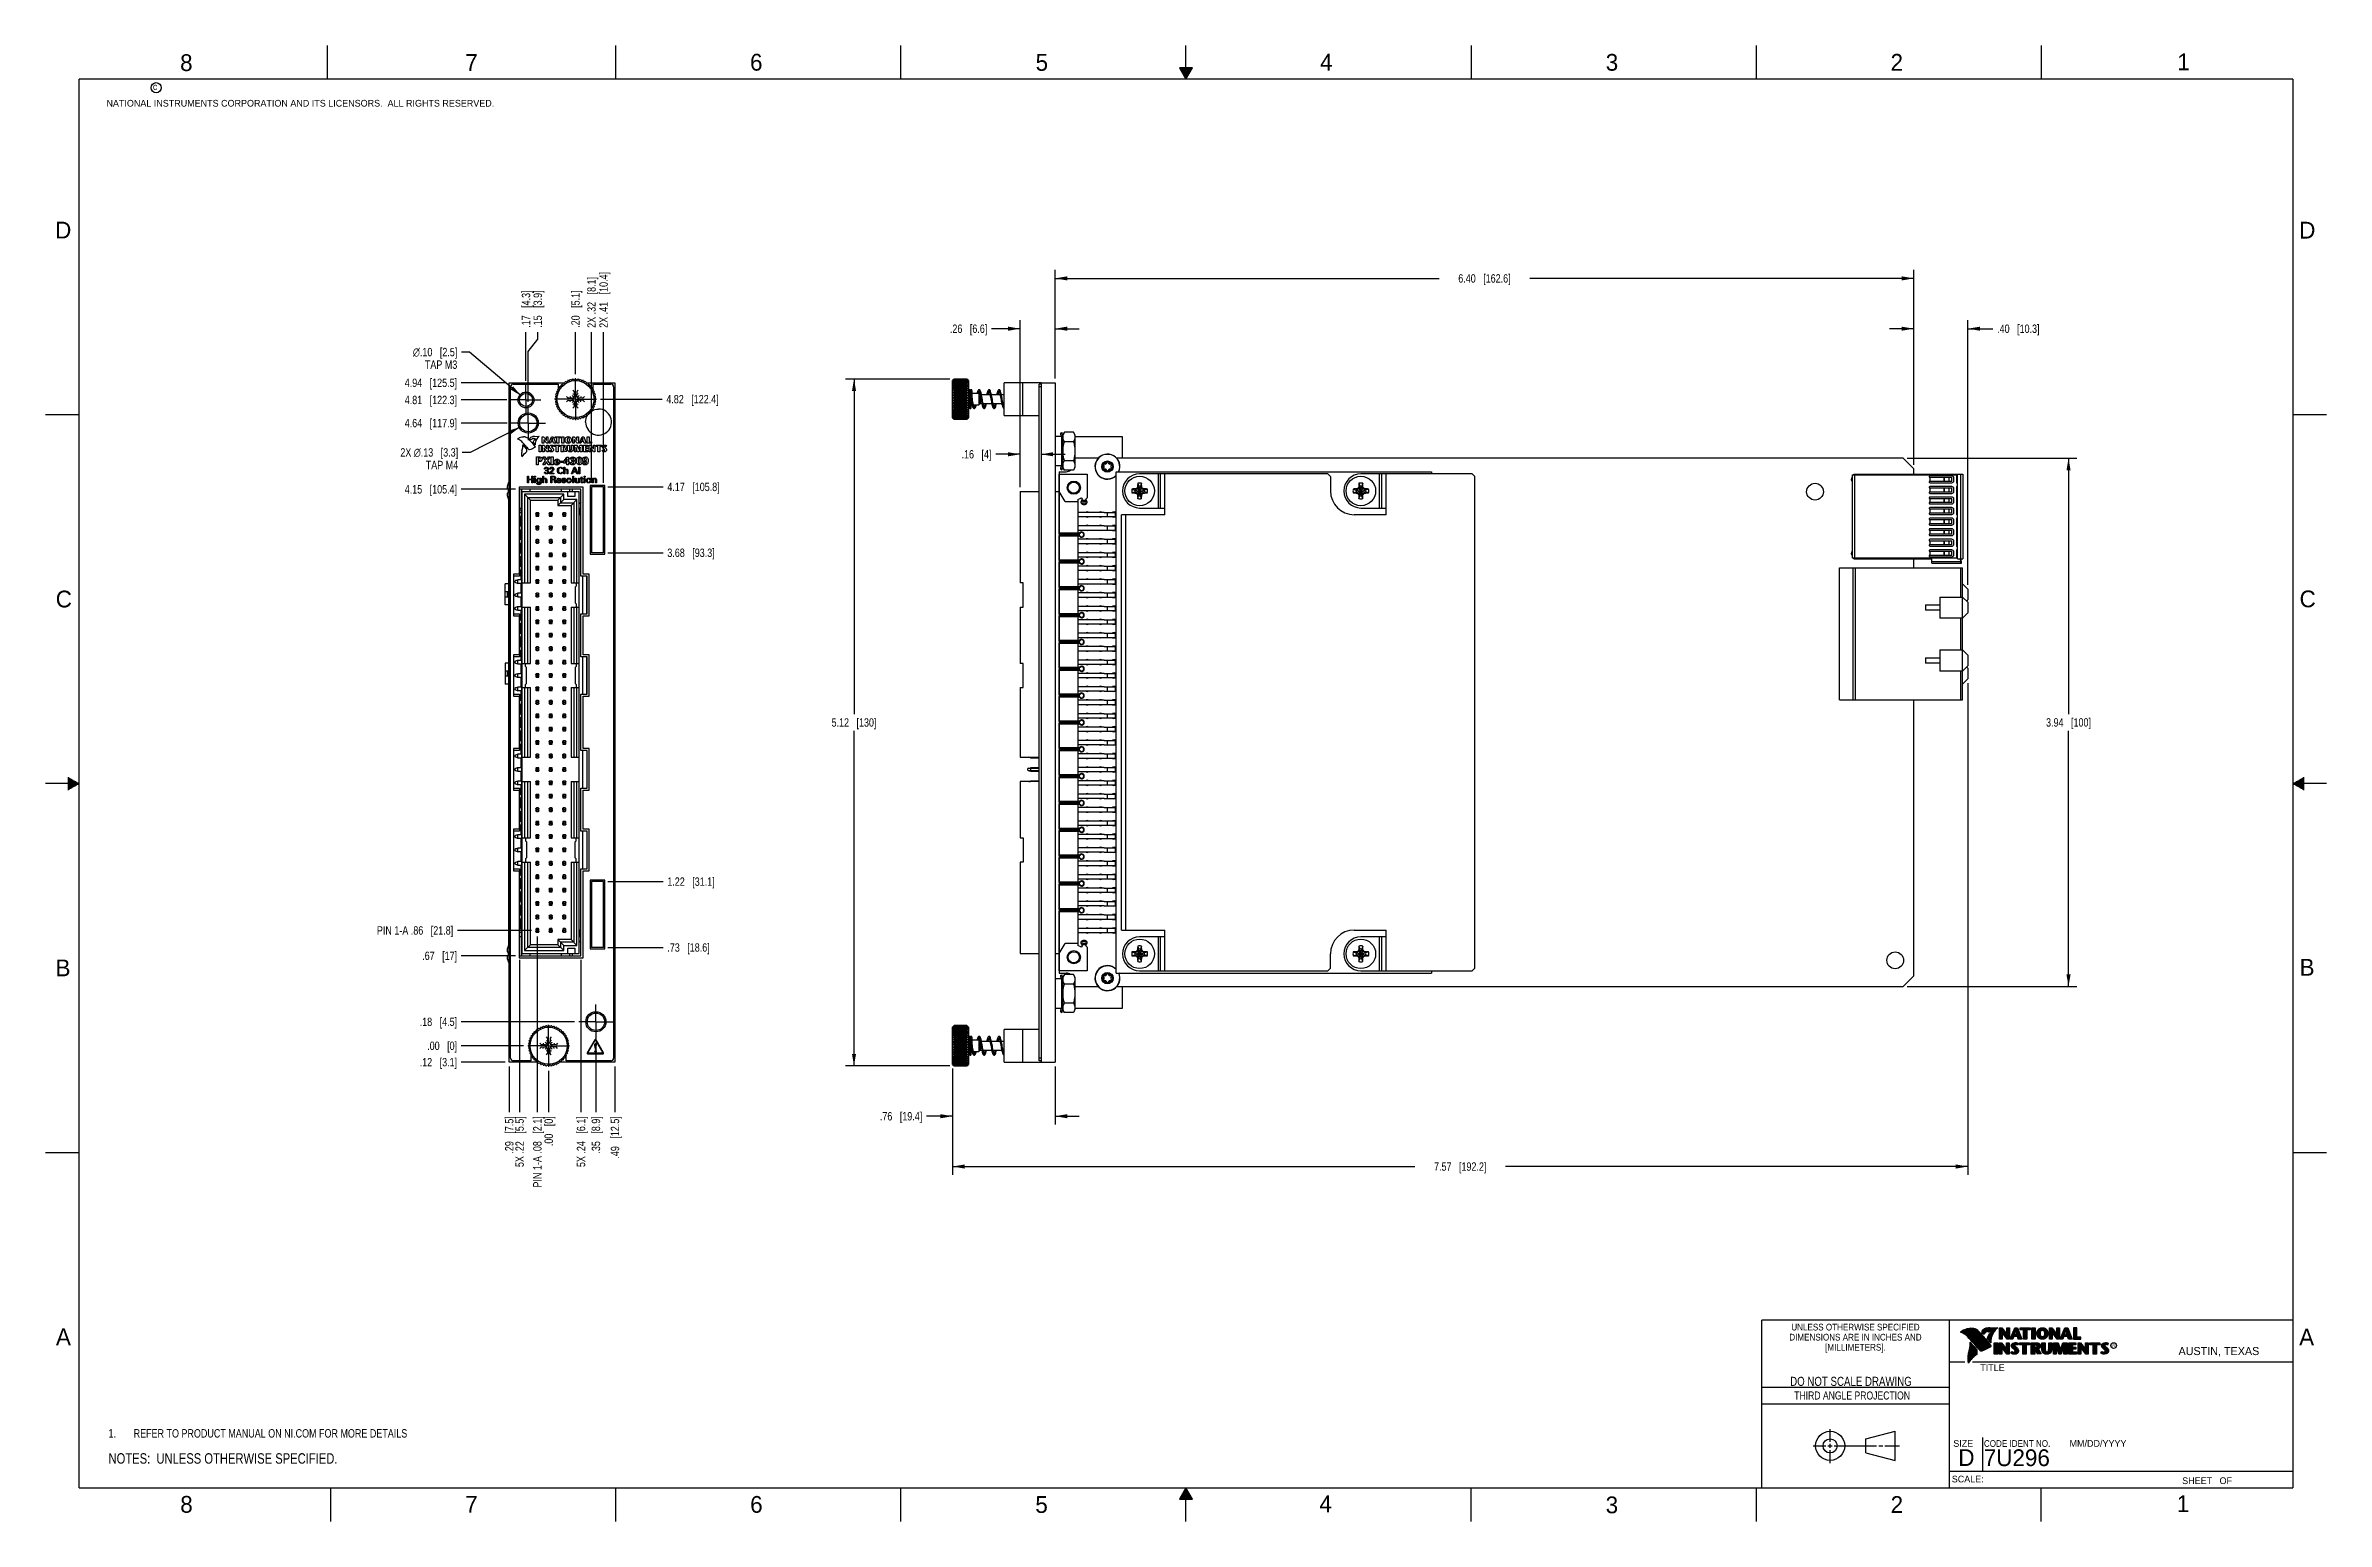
# Model space of a CAD drawing. Header units: inches. Extents: x 0 to 34, y 0 to 22.
import ezdxf

# ---------------------------------------------------------------- set-up
doc = ezdxf.new("R2010")
doc.units = ezdxf.units.IN
doc.header["$LTSCALE"] = 1.87
doc.header["$MEASUREMENT"] = 0
doc.linetypes.add('CENTER', pattern=[0.6, 0.375, -0.075, 0.075, -0.075])
doc.layers.get('0').update_dxf_attribs({"linetype": 'CONTINUOUS'})
for name, color, linetype in [('02___PRT_ALL_AXES', 7, 'CONTINUOUS'), ('DETAIL', 7, 'CONTINUOUS'), ('DIMENSIONS', 7, 'CONTINUOUS')]:
    doc.layers.add(name, color=color, linetype=linetype)
doc.styles.get("Standard").update_dxf_attribs({"font": 'txt', "width": 0.8})
doc.styles.add('TEXTSTYLE_1', font='gdt', dxfattribs={"width": 0.8})
doc.styles.add('TEXTSTYLE_2', font='txt')
doc.styles.add('TEXTSTYLE_3', font='txt', dxfattribs={"width": 0.9})
doc.dimstyles.new('DIMSTYLE_1', dxfattribs={"dimtxt": 0.125, "dimasz": 0.18, "dimexe": 0.125, "dimexo": 0.0625, "dimgap": 0.03125, "dimtad": 0, "dimtih": 1, "dimtoh": 1, "dimlfac": 0.5, "dimzin": 4, "dimdsep": 46, "dimtxsty": 'STANDARD', "dimblk": '_FILLED', "dimblk1": '_FILLED', "dimblk2": '_FILLED', "dimcen": 0.09, "dimadec": 0, "dimazin": 0, "dimtp": 0.001, "dimtm": 0.001, "dimtfac": 1, "dimtofl": 0, "dimtmove": 0, "dimatfit": 3, "dimldrblk": '_FILLED', "dimfxl": 1, "dimtolj": 1, "dimtzin": 4, "dimarcsym": 0})
doc.dimstyles.new('DIMSTYLE_2', dxfattribs={"dimtxt": 0.125, "dimasz": 0.18, "dimexe": 0.125, "dimexo": 0.0625, "dimgap": 0.03125, "dimtad": 0, "dimtih": 1, "dimtoh": 1, "dimlfac": 0.5, "dimzin": 4, "dimdsep": 46, "dimtxsty": 'STANDARD', "dimblk": '_FILLED', "dimblk1": '_FILLED', "dimblk2": '_FILLED', "dimcen": 0.09, "dimadec": 0, "dimazin": 0, "dimtfac": 1, "dimtofl": 0, "dimtmove": 0, "dimatfit": 3, "dimldrblk": '_FILLED', "dimfxl": 1, "dimtolj": 1, "dimtzin": 4, "dimarcsym": 0})
doc.dimstyles.new('DIMSTYLE_3', dxfattribs={"dimtxt": 0.125, "dimasz": 0.18, "dimexe": 0.125, "dimexo": 0.0625, "dimgap": 0.0625, "dimtad": 0, "dimtih": 1, "dimtoh": 1, "dimlfac": 0.5, "dimzin": 4, "dimdsep": 46, "dimtxsty": 'STANDARD', "dimblk": '_FILLED', "dimblk1": '_FILLED', "dimblk2": '_FILLED', "dimcen": 0.09, "dimadec": 0, "dimazin": 0, "dimtp": 0.001, "dimtm": 0.001, "dimtfac": 1, "dimtofl": 0, "dimtmove": 0, "dimatfit": 3, "dimldrblk": '_FILLED', "dimfxl": 1, "dimtolj": 1, "dimtzin": 4, "dimarcsym": 0})
doc.dimstyles.new('DIMSTYLE_4', dxfattribs={"dimtxt": 0.125, "dimasz": 0.18, "dimexe": 0.125, "dimexo": 0.0625, "dimgap": 0.09, "dimtad": 0, "dimtih": 1, "dimtoh": 1, "dimlfac": 0.5, "dimzin": 4, "dimdsep": 46, "dimtxsty": 'STANDARD', "dimblk": '_FILLED', "dimblk1": '_FILLED', "dimblk2": '_FILLED', "dimcen": 0.09, "dimadec": 0, "dimazin": 0, "dimtp": 0.001, "dimtm": 0.001, "dimtfac": 1, "dimtofl": 0, "dimtmove": 0, "dimatfit": 2, "dimldrblk": '_FILLED', "dimfxl": 1, "dimtolj": 1, "dimtzin": 4, "dimarcsym": 0})

msp = doc.modelspace()

# ---------------------------------------------------------------- texts
at = {"color": 2, "linetype": 'CONTINUOUS', "line_spacing_factor": 0.9}
for s, insert, char_height, width, attachment_point, style in [('8', (2.005, 21.871), 0.25, 0.25, 1, 'TEXTSTYLE_2'), ('7', (6.256, 21.874), 0.25, 0.25, 1, 'TEXTSTYLE_2'), ('6', (10.501, 21.877), 0.25, 0.25, 1, 'TEXTSTYLE_2'), ('5', (14.758, 21.875), 0.25, 0.25, 1, 'TEXTSTYLE_2'), ('4', (18.998, 21.878), 0.25, 0.25, 1, 'TEXTSTYLE_2'), ('3', (23.257, 21.876), 0.25, 0.25, 1, 'TEXTSTYLE_2'), ('2', (27.503, 21.876), 0.25, 0.25, 1, 'TEXTSTYLE_2'), ('1', (31.778, 21.883), 0.25, 0.25, 1, 'TEXTSTYLE_2'), ('NATIONAL INSTRUMENTS CORPORATION AND ITS LICENSORS.  ALL RIGHTS RESERVED.', (0.907, 21.191), 0.1, 7.3, 1, 'TEXTSTYLE_2'), ('c', (1.599, 21.439), 0.1, 0.1, 1, 'TEXTSTYLE_2'), ('D', (0.142, 19.375), 0.25, 0.25, 1, 'TEXTSTYLE_2'), ('D', (33.595, 19.374), 0.25, 0.25, 1, 'TEXTSTYLE_2'), ('C', (0.151, 13.875), 0.25, 0.25, 1, 'TEXTSTYLE_2'), ('C', (33.6, 13.877), 0.25, 0.25, 1, 'TEXTSTYLE_2'), ('B', (0.148, 8.376), 0.25, 0.25, 1, 'TEXTSTYLE_2'), ('B', (33.601, 8.385), 0.25, 0.25, 1, 'TEXTSTYLE_2'), ('A', (0.154, 2.876), 0.25, 0.25, 1, 'TEXTSTYLE_2'), ('DIMENSIONS ARE IN INCHES AND', (26.98, 2.796), 0.1, 2.52, 2, 'TEXTSTYLE_3'), ('UNLESS OTHERWISE SPECIFIED', (26.98, 2.946), 0.1, 2.34, 2, 'TEXTSTYLE_3'), ('A', (33.594, 2.873), 0.25, 0.25, 1, 'TEXTSTYLE_2'), ('[MILLIMETERS].', (26.98, 2.646), 0.1, 1.26, 2, 'TEXTSTYLE_3'), ('R', (30.808, 2.641), 0.042, 0.04198, 1, 'TEXTSTYLE_2'), ('AUSTIN, TEXAS', (31.796, 2.599), 0.12, 1.56, 1, 'TEXTSTYLE_2'), ('TITLE', (28.84, 2.34), 0.1, 0.5, 1, 'TEXTSTYLE_2'), ('SIZE', (28.438, 1.212), 0.1, 0.4, 1, 'TEXTSTYLE_2'), ('CODE IDENT NO.', (28.895, 1.211), 0.1, 1.26, 1, 'TEXTSTYLE_3'), ('MM/DD/YYYY', (30.172, 1.212), 0.1, 1, 1, 'TEXTSTYLE_2'), ('SCALE:', (28.416, 0.681), 0.1, 0.6, 1, 'TEXTSTYLE_2'), ('8', (2.007, 0.379), 0.25, 0.25, 1, 'TEXTSTYLE_2'), ('7', (6.255, 0.379), 0.25, 0.25, 1, 'TEXTSTYLE_2'), ('6', (10.503, 0.378), 0.25, 0.25, 1, 'TEXTSTYLE_2'), ('5', (14.754, 0.376), 0.25, 0.25, 1, 'TEXTSTYLE_2'), ('4', (18.988, 0.387), 0.25, 0.25, 1, 'TEXTSTYLE_2'), ('3', (23.256, 0.371), 0.25, 0.25, 1, 'TEXTSTYLE_2'), ('2', (27.504, 0.376), 0.25, 0.25, 1, 'TEXTSTYLE_2'), ('1', (31.771, 0.389), 0.25, 0.25, 1, 'TEXTSTYLE_2'), ('SHEET   OF', (31.85, 0.656), 0.1, 1, 1, 'TEXTSTYLE_2')]:
    msp.add_mtext(s, dxfattribs=dict(at, insert=insert, char_height=char_height, width=width, attachment_point=attachment_point, style=style))
at = {"color": 7, "linetype": 'CONTINUOUS', "insert": (26.913, 2.155), "char_height": 0.135, "width": 2.16, "attachment_point": 2, "line_spacing_factor": 0.9}
msp.add_mtext('DO NOT SCALE DRAWING', dxfattribs=at)
at = {"color": 2, "linetype": 'CONTINUOUS', "insert": (26.93, 1.937), "char_height": 0.12, "width": 2.112, "attachment_point": 2, "line_spacing_factor": 0.9}
msp.add_mtext('THIRD ANGLE PROJECTION', dxfattribs=at)
at = {"color": 7, "linetype": 'CONTINUOUS', "char_height": 0.25, "attachment_point": 1, "line_spacing_factor": 0.9, "style": 'TEXTSTYLE_2'}
for s, insert, width in [('D  ', (28.513, 1.076), 0.75), ('7U296', (28.893, 1.074), 1.25)]:
    msp.add_mtext(s, dxfattribs=dict(at, insert=insert, width=width))

# ---------------------------------------------------------------- blocks, each defined once
blk = doc.blocks.new('CUSTOM_NOTE_BL0', base_point=(3.625, 1.312))
at = {"color": 2, "linetype": 'CONTINUOUS', "width": 0.8}
for s, p in [('1.', (0.938, 1.25)), ('REFER TO PRODUCT MANUAL ON NI.COM FOR MORE DETAILS', (1.312, 1.25))]:
    blk.add_text(s, height=0.125, dxfattribs=at).set_placement(p)
blk = doc.blocks.new('*D0')
at = {"layer": 'DIMENSIONS', "color": 2, "linetype": 'CONTINUOUS'}
blk.add_line((6.849, 6.846), (6.196, 6.846), dxfattribs=at)
at = {"layer": 'DIMENSIONS', "color": 2, "linetype": 'CONTINUOUS', "insert": (6.134, 6.908), "char_height": 0.125, "width": 0.925, "attachment_point": 3, "line_spacing_factor": 0.9}
blk.add_mtext('.12{\\Ftxt.shx;\\W1.000000;\\H0.125000; }[3.1]', dxfattribs=at)
blk = doc.blocks.new('_FILLED')
at = {"color": 0, "linetype": 'BYBLOCK'}
blk.add_solid([(0, 0), (-1, 0.17), (-1, -0.17)], dxfattribs=at)
blk = doc.blocks.new('*D1')
at = {"layer": 'DIMENSIONS', "color": 2, "linetype": 'CONTINUOUS'}
blk.add_line((7.125, 7.09), (6.196, 7.09), dxfattribs=at)
at = {"layer": 'DIMENSIONS', "color": 2, "linetype": 'CONTINUOUS', "insert": (6.134, 7.152), "char_height": 0.125, "width": 0.725, "attachment_point": 3, "line_spacing_factor": 0.9}
blk.add_mtext('.00{\\Ftxt.shx;\\W1.000000;\\H0.125000; }[0]', dxfattribs=at)
blk = doc.blocks.new('*D2')
at = {"layer": 'DIMENSIONS', "color": 2, "linetype": 'CONTINUOUS'}
blk.add_line((7.886, 7.448), (6.196, 7.448), dxfattribs=at)
at = {"layer": 'DIMENSIONS', "color": 2, "linetype": 'CONTINUOUS', "insert": (6.134, 7.51), "char_height": 0.125, "width": 0.925, "attachment_point": 3, "line_spacing_factor": 0.9}
blk.add_mtext('.18{\\Ftxt.shx;\\W1.000000;\\H0.125000; }[4.5]', dxfattribs=at)
blk = doc.blocks.new('*D3')
at = {"layer": 'DIMENSIONS', "color": 2, "linetype": 'CONTINUOUS'}
blk.add_line((7.003, 8.432), (6.196, 8.432), dxfattribs=at)
at = {"layer": 'DIMENSIONS', "color": 2, "linetype": 'CONTINUOUS', "insert": (6.134, 8.494), "char_height": 0.125, "width": 0.825, "attachment_point": 3, "line_spacing_factor": 0.9}
blk.add_mtext('.67{\\Ftxt.shx;\\W1.000000;\\H0.125000; }[17]', dxfattribs=at)
blk = doc.blocks.new('*D4')
at = {"layer": 'DIMENSIONS', "color": 2, "linetype": 'CONTINUOUS'}
blk.add_line((7.003, 15.386), (6.196, 15.386), dxfattribs=at)
at = {"layer": 'DIMENSIONS', "color": 2, "linetype": 'CONTINUOUS', "insert": (6.134, 15.448), "char_height": 0.125, "width": 1.225, "attachment_point": 3, "line_spacing_factor": 0.9}
blk.add_mtext('4.15{\\Ftxt.shx;\\W1.000000;\\H0.125000; }[105.4]', dxfattribs=at)
blk = doc.blocks.new('*D5')
at = {"layer": 'DIMENSIONS', "color": 2, "linetype": 'CONTINUOUS'}
blk.add_line((6.878, 16.374), (6.196, 16.374), dxfattribs=at)
at = {"layer": 'DIMENSIONS', "color": 2, "linetype": 'CONTINUOUS', "insert": (6.134, 16.436), "char_height": 0.125, "width": 1.225, "attachment_point": 3, "line_spacing_factor": 0.9}
blk.add_mtext('4.64{\\Ftxt.shx;\\W1.000000;\\H0.125000; }[117.9]', dxfattribs=at)
blk = doc.blocks.new('*D6')
at = {"layer": 'DIMENSIONS', "color": 2, "linetype": 'CONTINUOUS'}
blk.add_line((6.876, 16.718), (6.196, 16.718), dxfattribs=at)
at = {"layer": 'DIMENSIONS', "color": 2, "linetype": 'CONTINUOUS', "insert": (6.134, 16.78), "char_height": 0.125, "width": 1.225, "attachment_point": 3, "line_spacing_factor": 0.9}
blk.add_mtext('4.81{\\Ftxt.shx;\\W1.000000;\\H0.125000; }[122.3]', dxfattribs=at)
blk = doc.blocks.new('*D7')
at = {"layer": 'DIMENSIONS', "color": 2, "linetype": 'CONTINUOUS'}
blk.add_line((6.849, 16.974), (6.196, 16.974), dxfattribs=at)
at = {"layer": 'DIMENSIONS', "color": 2, "linetype": 'CONTINUOUS', "insert": (6.134, 17.036), "char_height": 0.125, "width": 1.225, "attachment_point": 3, "line_spacing_factor": 0.9}
blk.add_mtext('4.94{\\Ftxt.shx;\\W1.000000;\\H0.125000; }[125.5]', dxfattribs=at)
blk = doc.blocks.new('*D8')
at = {"layer": 'DIMENSIONS', "color": 2, "linetype": 'CONTINUOUS'}
blk.add_line((8.274, 16.73), (9.191, 16.73), dxfattribs=at)
at = {"layer": 'DIMENSIONS', "color": 2, "linetype": 'CONTINUOUS', "insert": (9.253, 16.792), "char_height": 0.125, "width": 1.225, "attachment_point": 1, "line_spacing_factor": 0.9}
blk.add_mtext('4.82{\\Ftxt.shx;\\W1.000000;\\H0.125000; }[122.4]', dxfattribs=at)
blk = doc.blocks.new('*D9')
at = {"layer": 'DIMENSIONS', "color": 2, "linetype": 'CONTINUOUS'}
blk.add_line((8.38, 15.422), (9.205, 15.422), dxfattribs=at)
at = {"layer": 'DIMENSIONS', "color": 2, "linetype": 'CONTINUOUS', "insert": (9.268, 15.484), "char_height": 0.125, "width": 1.225, "attachment_point": 1, "line_spacing_factor": 0.9}
blk.add_mtext('4.17{\\Ftxt.shx;\\W1.000000;\\H0.125000; }[105.8]', dxfattribs=at)
blk = doc.blocks.new('*D10')
at = {"layer": 'DIMENSIONS', "color": 2, "linetype": 'CONTINUOUS'}
blk.add_line((8.38, 14.44), (9.205, 14.44), dxfattribs=at)
at = {"layer": 'DIMENSIONS', "color": 2, "linetype": 'CONTINUOUS', "insert": (9.268, 14.502), "char_height": 0.125, "width": 1.125, "attachment_point": 1, "line_spacing_factor": 0.9}
blk.add_mtext('3.68{\\Ftxt.shx;\\W1.000000;\\H0.125000; }[93.3]', dxfattribs=at)
blk = doc.blocks.new('*D11')
at = {"layer": 'DIMENSIONS', "color": 2, "linetype": 'CONTINUOUS'}
blk.add_line((8.38, 9.538), (9.205, 9.538), dxfattribs=at)
at = {"layer": 'DIMENSIONS', "color": 2, "linetype": 'CONTINUOUS', "insert": (9.268, 9.6), "char_height": 0.125, "width": 1.125, "attachment_point": 1, "line_spacing_factor": 0.9}
blk.add_mtext('1.22{\\Ftxt.shx;\\W1.000000;\\H0.125000; }[31.1]', dxfattribs=at)
blk = doc.blocks.new('*D12')
at = {"layer": 'DIMENSIONS', "color": 2, "linetype": 'CONTINUOUS'}
blk.add_line((8.38, 8.556), (9.205, 8.556), dxfattribs=at)
at = {"layer": 'DIMENSIONS', "color": 2, "linetype": 'CONTINUOUS', "insert": (9.268, 8.618), "char_height": 0.125, "width": 1.025, "attachment_point": 1, "line_spacing_factor": 0.9}
blk.add_mtext('.73{\\Ftxt.shx;\\W1.000000;\\H0.125000; }[18.6]', dxfattribs=at)
blk = doc.blocks.new('*D13')
at = {"layer": 'DIMENSIONS', "color": 2, "linetype": 'CONTINUOUS'}
blk.add_line((6.911, 6.783), (6.911, 6.102), dxfattribs=at)
at = {"layer": 'DIMENSIONS', "color": 2, "linetype": 'CONTINUOUS', "insert": (6.849, 6.04), "char_height": 0.125, "width": 0.925, "attachment_point": 3, "rotation": 90, "line_spacing_factor": 0.9}
blk.add_mtext('.29{\\Ftxt.shx;\\W1.000000;\\H0.125000; }[7.5]', dxfattribs=at)
blk = doc.blocks.new('*D14')
at = {"layer": 'DIMENSIONS', "color": 2, "linetype": 'CONTINUOUS'}
blk.add_line((7.499, 6.715), (7.499, 6.102), dxfattribs=at)
at = {"layer": 'DIMENSIONS', "color": 2, "linetype": 'CONTINUOUS', "insert": (7.437, 6.04), "char_height": 0.125, "width": 0.725, "attachment_point": 3, "rotation": 90, "line_spacing_factor": 0.9}
blk.add_mtext('.00{\\Ftxt.shx;\\W1.000000;\\H0.125000; }[0]', dxfattribs=at)
blk = doc.blocks.new('*D15')
at = {"layer": 'DIMENSIONS', "color": 2, "linetype": 'CONTINUOUS'}
blk.add_line((7.065, 8.369), (7.065, 6.102), dxfattribs=at)
at = {"layer": 'DIMENSIONS', "color": 2, "linetype": 'CONTINUOUS', "insert": (7.003, 6.04), "char_height": 0.125, "width": 1.225, "attachment_point": 3, "rotation": 90, "line_spacing_factor": 0.9}
blk.add_mtext('5X .22{\\Ftxt.shx;\\W1.000000;\\H0.125000; }[5.5]', dxfattribs=at)
blk = doc.blocks.new('*D16')
at = {"layer": 'DIMENSIONS', "color": 2, "linetype": 'CONTINUOUS'}
blk.add_line((8.203, 7.13), (8.203, 6.102), dxfattribs=at)
at = {"layer": 'DIMENSIONS', "color": 2, "linetype": 'CONTINUOUS', "insert": (8.141, 6.04), "char_height": 0.125, "width": 0.925, "attachment_point": 3, "rotation": 90, "line_spacing_factor": 0.9}
blk.add_mtext('.35{\\Ftxt.shx;\\W1.000000;\\H0.125000; }[8.9]', dxfattribs=at)
blk = doc.blocks.new('*D17')
at = {"layer": 'DIMENSIONS', "color": 2, "linetype": 'CONTINUOUS'}
blk.add_line((8.487, 6.783), (8.487, 6.102), dxfattribs=at)
at = {"layer": 'DIMENSIONS', "color": 2, "linetype": 'CONTINUOUS', "insert": (8.425, 6.04), "char_height": 0.125, "width": 1.025, "attachment_point": 3, "rotation": 90, "line_spacing_factor": 0.9}
blk.add_mtext('.49{\\Ftxt.shx;\\W1.000000;\\H0.125000; }[12.5]', dxfattribs=at)
blk = doc.blocks.new('*D18')
at = {"layer": 'DIMENSIONS', "color": 2, "linetype": 'CONTINUOUS'}
blk.add_line((7.981, 8.369), (7.981, 6.102), dxfattribs=at)
at = {"layer": 'DIMENSIONS', "color": 2, "linetype": 'CONTINUOUS', "insert": (7.919, 6.04), "char_height": 0.125, "width": 1.225, "attachment_point": 3, "rotation": 90, "line_spacing_factor": 0.9}
blk.add_mtext('5X .24{\\Ftxt.shx;\\W1.000000;\\H0.125000; }[6.1]', dxfattribs=at)
blk = doc.blocks.new('*D19')
at = {"layer": 'DIMENSIONS', "color": 2, "linetype": 'CONTINUOUS'}
blk.add_line((7.161, 17.003), (7.161, 17.73), dxfattribs=at)
at = {"layer": 'DIMENSIONS', "color": 2, "linetype": 'CONTINUOUS', "insert": (7.099, 17.793), "char_height": 0.125, "width": 0.925, "attachment_point": 1, "rotation": 90, "line_spacing_factor": 0.9}
blk.add_mtext('.17{\\Ftxt.shx;\\W1.000000;\\H0.125000; }[4.3]', dxfattribs=at)
blk = doc.blocks.new('*D20')
at = {"layer": 'DIMENSIONS', "color": 2, "linetype": 'CONTINUOUS'}
for p, q in [((7.336, 17.623), (7.336, 17.73)), ((7.195, 17.439), (7.336, 17.623)), ((7.195, 16.691), (7.195, 17.439))]:
    blk.add_line(p, q, dxfattribs=at)
at = {"layer": 'DIMENSIONS', "color": 2, "linetype": 'CONTINUOUS', "insert": (7.274, 17.793), "char_height": 0.125, "width": 0.925, "attachment_point": 1, "rotation": 90, "line_spacing_factor": 0.9}
blk.add_mtext('.15{\\Ftxt.shx;\\W1.000000;\\H0.125000; }[3.9]', dxfattribs=at)
blk = doc.blocks.new('*D21')
at = {"layer": 'DIMENSIONS', "color": 2, "linetype": 'CONTINUOUS'}
blk.add_line((7.899, 17.104), (7.899, 17.73), dxfattribs=at)
at = {"layer": 'DIMENSIONS', "color": 2, "linetype": 'CONTINUOUS', "insert": (7.837, 17.793), "char_height": 0.125, "width": 0.925, "attachment_point": 1, "rotation": 90, "line_spacing_factor": 0.9}
blk.add_mtext('.20{\\Ftxt.shx;\\W1.000000;\\H0.125000; }[5.1]', dxfattribs=at)
blk = doc.blocks.new('*D22')
at = {"layer": 'DIMENSIONS', "color": 2, "linetype": 'CONTINUOUS'}
blk.add_line((8.137, 15.484), (8.137, 17.73), dxfattribs=at)
at = {"layer": 'DIMENSIONS', "color": 2, "linetype": 'CONTINUOUS', "insert": (8.075, 17.793), "char_height": 0.125, "width": 1.225, "attachment_point": 1, "rotation": 90, "line_spacing_factor": 0.9}
blk.add_mtext('2X .32{\\Ftxt.shx;\\W1.000000;\\H0.125000; }[8.1]', dxfattribs=at)
blk = doc.blocks.new('*D23')
at = {"layer": 'DIMENSIONS', "color": 2, "linetype": 'CONTINUOUS'}
blk.add_line((8.317, 15.484), (8.317, 17.73), dxfattribs=at)
at = {"layer": 'DIMENSIONS', "color": 2, "linetype": 'CONTINUOUS', "insert": (8.255, 17.793), "char_height": 0.125, "width": 1.325, "attachment_point": 1, "rotation": 90, "line_spacing_factor": 0.9}
blk.add_mtext('2X .41{\\Ftxt.shx;\\W1.000000;\\H0.125000; }[10.4]', dxfattribs=at)
blk = doc.blocks.new('*D24')
at = {"layer": 'DIMENSIONS', "color": 2, "linetype": 'CONTINUOUS'}
for p, q in [((28.656, 12.497), (28.656, 5.165)), ((13.52, 6.751), (13.52, 5.165)), ((13.52, 5.29), (20.413, 5.29)), ((28.656, 5.29), (21.763, 5.29))]:
    blk.add_line(p, q, dxfattribs=at)
at = {"layer": 'DIMENSIONS', "color": 2, "linetype": 'CONTINUOUS', "xscale": 0.18, "yscale": 0.18, "zscale": 0.18, "rotation": 180}
blk.add_blockref('_FILLED', (13.52, 5.29), dxfattribs=at)
at = {"layer": 'DIMENSIONS', "color": 2, "linetype": 'CONTINUOUS', "xscale": 0.18, "yscale": 0.18, "zscale": 0.18}
blk.add_blockref('_FILLED', (28.656, 5.29), dxfattribs=at)
at = {"layer": 'DIMENSIONS', "color": 2, "linetype": 'CONTINUOUS', "insert": (21.088, 5.352), "char_height": 0.125, "width": 1.225, "attachment_point": 2, "line_spacing_factor": 0.9}
blk.add_mtext('7.57{\\Ftxt.shx;\\W1.000000;\\H0.125000; }[192.2]', dxfattribs=at)
blk = doc.blocks.new('*D25')
at = {"layer": 'DIMENSIONS', "color": 2, "linetype": 'CONTINUOUS'}
for p, q in [((13.481, 17.03), (11.926, 17.03)), ((12.051, 17.03), (12.051, 12.035)), ((12.051, 6.79), (12.051, 11.785)), ((13.481, 6.79), (11.926, 6.79))]:
    blk.add_line(p, q, dxfattribs=at)
at = {"layer": 'DIMENSIONS', "color": 2, "linetype": 'CONTINUOUS', "xscale": 0.18, "yscale": 0.18, "zscale": 0.18}
for p, rotation in [((12.051, 17.03), 90), ((12.051, 6.79), 270)]:
    blk.add_blockref('_FILLED', p, dxfattribs=dict(at, rotation=rotation))
at = {"layer": 'DIMENSIONS', "color": 2, "linetype": 'CONTINUOUS', "insert": (12.051, 11.972), "char_height": 0.125, "width": 1.025, "attachment_point": 2, "line_spacing_factor": 0.9}
blk.add_mtext('5.12{\\Ftxt.shx;\\W1.000000;\\H0.125000; }[130]', dxfattribs=at)
blk = doc.blocks.new('*D26')
at = {"layer": 'DIMENSIONS', "color": 2, "linetype": 'CONTINUOUS'}
for p, q in [((15.049, 17.036), (15.049, 18.655)), ((15.049, 18.53), (20.774, 18.53)), ((27.849, 18.53), (22.124, 18.53)), ((27.849, 15.752), (27.849, 18.655))]:
    blk.add_line(p, q, dxfattribs=at)
at = {"layer": 'DIMENSIONS', "color": 2, "linetype": 'CONTINUOUS', "xscale": 0.18, "yscale": 0.18, "zscale": 0.18, "rotation": 180}
blk.add_blockref('_FILLED', (15.049, 18.53), dxfattribs=at)
at = {"layer": 'DIMENSIONS', "color": 2, "linetype": 'CONTINUOUS', "xscale": 0.18, "yscale": 0.18, "zscale": 0.18}
blk.add_blockref('_FILLED', (27.849, 18.53), dxfattribs=at)
at = {"layer": 'DIMENSIONS', "color": 2, "linetype": 'CONTINUOUS', "insert": (21.449, 18.592), "char_height": 0.125, "width": 1.225, "attachment_point": 2, "line_spacing_factor": 0.9}
blk.add_mtext('6.40{\\Ftxt.shx;\\W1.000000;\\H0.125000; }[162.6]', dxfattribs=at)
blk = doc.blocks.new('*D27')
at = {"layer": 'DIMENSIONS', "color": 2, "linetype": 'CONTINUOUS'}
for p, q in [((27.753, 15.848), (30.281, 15.848)), ((30.156, 15.848), (30.156, 12.036)), ((30.156, 7.974), (30.156, 11.786)), ((27.753, 7.974), (30.281, 7.974))]:
    blk.add_line(p, q, dxfattribs=at)
at = {"layer": 'DIMENSIONS', "color": 2, "linetype": 'CONTINUOUS', "xscale": 0.18, "yscale": 0.18, "zscale": 0.18}
for p, rotation in [((30.156, 15.848), 90), ((30.156, 7.974), 270)]:
    blk.add_blockref('_FILLED', p, dxfattribs=dict(at, rotation=rotation))
at = {"layer": 'DIMENSIONS', "color": 2, "linetype": 'CONTINUOUS', "insert": (30.156, 11.973), "char_height": 0.125, "width": 1.025, "attachment_point": 2, "line_spacing_factor": 0.9}
blk.add_mtext('3.94{\\Ftxt.shx;\\W1.000000;\\H0.125000; }[100]', dxfattribs=at)
blk = doc.blocks.new('*D28')
at = {"layer": 'DIMENSIONS', "color": 2, "linetype": 'CONTINUOUS'}
for p, q in [((14.528, 17.78), (14.101, 17.78)), ((14.528, 15.417), (14.528, 17.905)), ((15.049, 17.036), (15.049, 17.905)), ((15.049, 17.78), (15.409, 17.78))]:
    blk.add_line(p, q, dxfattribs=at)
at = {"layer": 'DIMENSIONS', "color": 2, "linetype": 'CONTINUOUS', "xscale": 0.18, "yscale": 0.18, "zscale": 0.18}
blk.add_blockref('_FILLED', (14.528, 17.78), dxfattribs=at)
at = {"layer": 'DIMENSIONS', "color": 2, "linetype": 'CONTINUOUS', "xscale": 0.18, "yscale": 0.18, "zscale": 0.18, "rotation": 180}
blk.add_blockref('_FILLED', (15.049, 17.78), dxfattribs=at)
at = {"layer": 'DIMENSIONS', "color": 2, "linetype": 'CONTINUOUS', "insert": (14.038, 17.842), "char_height": 0.125, "width": 0.925, "attachment_point": 3, "line_spacing_factor": 0.9}
blk.add_mtext('.26{\\Ftxt.shx;\\W1.000000;\\H0.125000; }[6.6]', dxfattribs=at)
blk = doc.blocks.new('*D29')
at = {"layer": 'DIMENSIONS', "color": 2, "linetype": 'CONTINUOUS'}
for p, q in [((14.528, 15.417), (14.528, 16.033)), ((14.528, 15.908), (14.163, 15.908)), ((14.839, 15.908), (15.199, 15.908))]:
    blk.add_line(p, q, dxfattribs=at)
at = {"layer": 'DIMENSIONS', "color": 2, "linetype": 'CONTINUOUS', "xscale": 0.18, "yscale": 0.18, "zscale": 0.18}
blk.add_blockref('_FILLED', (14.528, 15.908), dxfattribs=at)
at = {"layer": 'DIMENSIONS', "color": 2, "linetype": 'CONTINUOUS', "xscale": 0.18, "yscale": 0.18, "zscale": 0.18, "rotation": 180}
blk.add_blockref('_FILLED', (14.839, 15.908), dxfattribs=at)
at = {"layer": 'DIMENSIONS', "color": 2, "linetype": 'CONTINUOUS', "insert": (14.1, 15.971), "char_height": 0.125, "width": 0.725, "attachment_point": 3, "line_spacing_factor": 0.9}
blk.add_mtext('.16{\\Ftxt.shx;\\W1.000000;\\H0.125000; }[4]', dxfattribs=at)
blk = doc.blocks.new('*D30')
at = {"layer": 'DIMENSIONS', "color": 2, "linetype": 'CONTINUOUS'}
for p, q in [((13.52, 6.751), (13.52, 5.915)), ((15.049, 6.783), (15.049, 5.915)), ((13.52, 6.04), (13.131, 6.04)), ((15.049, 6.04), (15.409, 6.04))]:
    blk.add_line(p, q, dxfattribs=at)
at = {"layer": 'DIMENSIONS', "color": 2, "linetype": 'CONTINUOUS', "xscale": 0.18, "yscale": 0.18, "zscale": 0.18}
blk.add_blockref('_FILLED', (13.52, 6.04), dxfattribs=at)
at = {"layer": 'DIMENSIONS', "color": 2, "linetype": 'CONTINUOUS', "xscale": 0.18, "yscale": 0.18, "zscale": 0.18, "rotation": 180}
blk.add_blockref('_FILLED', (15.049, 6.04), dxfattribs=at)
at = {"layer": 'DIMENSIONS', "color": 2, "linetype": 'CONTINUOUS', "insert": (13.068, 6.102), "char_height": 0.125, "width": 1.025, "attachment_point": 3, "line_spacing_factor": 0.9}
blk.add_mtext('.76{\\Ftxt.shx;\\W1.000000;\\H0.125000; }[19.4]', dxfattribs=at)
blk = doc.blocks.new('*D31')
at = {"layer": 'DIMENSIONS', "color": 2, "linetype": 'CONTINUOUS'}
for p, q in [((27.849, 17.78), (27.489, 17.78)), ((27.849, 15.752), (27.849, 17.905)), ((28.656, 13.96), (28.656, 17.905)), ((28.656, 17.78), (29.03, 17.78))]:
    blk.add_line(p, q, dxfattribs=at)
at = {"layer": 'DIMENSIONS', "color": 2, "linetype": 'CONTINUOUS', "xscale": 0.18, "yscale": 0.18, "zscale": 0.18}
blk.add_blockref('_FILLED', (27.849, 17.78), dxfattribs=at)
at = {"layer": 'DIMENSIONS', "color": 2, "linetype": 'CONTINUOUS', "xscale": 0.18, "yscale": 0.18, "zscale": 0.18, "rotation": 180}
blk.add_blockref('_FILLED', (28.656, 17.78), dxfattribs=at)
at = {"layer": 'DIMENSIONS', "color": 2, "linetype": 'CONTINUOUS', "insert": (29.092, 17.842), "char_height": 0.125, "width": 1.025, "attachment_point": 1, "line_spacing_factor": 0.9}
blk.add_mtext('.40{\\Ftxt.shx;\\W1.000000;\\H0.125000; }[10.3]', dxfattribs=at)
blk = doc.blocks.new('*D32')
at = {"layer": 'DIMENSIONS', "color": 2, "linetype": 'CONTINUOUS'}
blk.add_line((7.244, 8.81), (6.138, 8.81), dxfattribs=at)
at = {"layer": 'DIMENSIONS', "color": 2, "linetype": 'CONTINUOUS', "insert": (6.076, 8.872), "char_height": 0.125, "width": 1.825, "attachment_point": 3, "line_spacing_factor": 0.9}
blk.add_mtext('PIN 1-A .86{\\Ftxt.shx;\\W1.000000;\\H0.125000; }[21.8]', dxfattribs=at)
blk = doc.blocks.new('*D33')
at = {"layer": 'DIMENSIONS', "color": 2, "linetype": 'CONTINUOUS'}
blk.add_line((7.33, 8.721), (7.33, 6.102), dxfattribs=at)
at = {"layer": 'DIMENSIONS', "color": 2, "linetype": 'CONTINUOUS', "insert": (7.268, 6.04), "char_height": 0.125, "width": 1.725, "attachment_point": 3, "rotation": 90, "line_spacing_factor": 0.9}
blk.add_mtext('PIN 1-A .08{\\Ftxt.shx;\\W1.000000;\\H0.125000; }[2.1]', dxfattribs=at)
blk = doc.blocks.new('*D34')
at = {"layer": 'DIMENSIONS', "color": 2, "linetype": 'CONTINUOUS'}
for p, q in [((7.079, 16.315), (6.33, 15.936)), ((6.33, 15.936), (6.212, 15.936))]:
    blk.add_line(p, q, dxfattribs=at)
at = {"layer": 'DIMENSIONS', "color": 2, "linetype": 'CONTINUOUS', "xscale": 0.18, "yscale": 0.18, "zscale": 0.18, "rotation": 26.8497367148}
blk.add_blockref('_FILLED', (7.079, 16.315), dxfattribs=at)
at = {"layer": 'DIMENSIONS', "color": 2, "linetype": 'CONTINUOUS', "insert": (6.15, 15.998), "char_height": 0.125, "width": 1.39167, "attachment_point": 3, "line_spacing_factor": 0.9}
blk.add_mtext('2X \\Fgdt;{\\Fgdt;n}\\Ftxt;.13{\\Ftxt.shx;\\W1.000000;\\H0.125000; }[3.3]\\PTAP M4', dxfattribs=at)
blk = doc.blocks.new('*D35')
at = {"layer": 'DIMENSIONS', "color": 2, "linetype": 'CONTINUOUS'}
for p, q in [((6.317, 17.432), (6.2, 17.432)), ((7.087, 16.781), (6.317, 17.432))]:
    blk.add_line(p, q, dxfattribs=at)
at = {"layer": 'DIMENSIONS', "color": 2, "linetype": 'CONTINUOUS', "xscale": 0.18, "yscale": 0.18, "zscale": 0.18, "rotation": 319.7868851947}
blk.add_blockref('_FILLED', (7.087, 16.781), dxfattribs=at)
at = {"layer": 'DIMENSIONS', "color": 2, "linetype": 'CONTINUOUS', "insert": (6.137, 17.494), "char_height": 0.125, "width": 1.09167, "attachment_point": 3, "line_spacing_factor": 0.9, "style": 'TEXTSTYLE_1'}
blk.add_mtext('{\\Fgdt;n}\\Ftxt;.10{\\Ftxt.shx;\\W1.000000;\\H0.125000; }[2.5]\\PTAP M3\\P ', dxfattribs=at)
blk = doc.blocks.new('NOTES_HEADER_BL1', base_point=(3.1215, 0.9375))
at = {"layer": 'DETAIL', "color": 2, "linetype": 'CONTINUOUS', "width": 0.8}
blk.add_text('NOTES:  UNLESS OTHERWISE SPECIFIED.', height=0.156, dxfattribs=at).set_placement((0.9375, 0.8595))

# ---------------------------------------------------------------- dimensions: what is measured, and where the dimension line sits
at = {"layer": 'DIMENSIONS', "color": 2, "linetype": 'CONTINUOUS'}
for feature_location, offset, dtype, origin, text, picture, middle in [((8.317, 15.484), (0, 2.246), 1, (7.499, 15.422), '2X <>', '*D23', (8.317, 18.455)), ((8.137, 15.484), (0, 2.246), 1, (7.499, 15.422), '2X <>', '*D22', (8.137, 18.405)), ((7.244, 8.81), (-1.106, 0), 0, (7.307, 7.09), 'PIN 1-A <>', '*D32', (5.163, 8.81)), ((7.33, 8.721), (0, -2.619), 1, (7.499, 8.784), 'PIN 1-A <>', '*D33', (7.33, 5.177)), ((7.065, 8.369), (0, -2.267), 1, (7.499, 8.432), '5X <>', '*D15', (7.065, 5.427)), ((7.981, 8.369), (0, -2.267), 1, (7.499, 8.432), '5X <>', '*D18', (7.981, 5.427))]:
    dim = msp.add_ordinate_dim(feature_location=feature_location, offset=offset, dtype=dtype, origin=origin, text=text, dimstyle='DIMSTYLE_1', dxfattribs=at)
    dim.commit()
    dim.dimension.update_dxf_attribs({"geometry": picture, "text_midpoint": middle})
for feature_location, offset, dtype, origin, dimstyle, picture, middle in [((7.161, 17.003), (0, 0.727), 1, (7.499, 16.941), 'DIMSTYLE_1', '*D19', (7.161, 18.255)), ((7.195, 16.691), (0.141, 1.039), 0, (7.499, 16.629), 'DIMSTYLE_1', '*D20', (7.336, 18.255)), ((7.899, 17.104), (0, 0.626), 1, (7.499, 17.042), 'DIMSTYLE_1', '*D21', (7.899, 18.255)), ((6.849, 16.974), (-0.653, 0), 0, (6.911, 7.09), 'DIMSTYLE_1', '*D7', (5.521, 16.974)), ((6.876, 16.718), (-0.68, 0), 0, (6.938, 7.09), 'DIMSTYLE_1', '*D6', (5.521, 16.718)), ((8.274, 16.73), (0.917, 0), 0, (8.211, 7.09), 'DIMSTYLE_1', '*D8', (9.866, 16.73)), ((6.878, 16.374), (-0.682, 0), 0, (6.94, 7.09), 'DIMSTYLE_1', '*D5', (5.521, 16.374)), ((7.003, 15.386), (-0.807, 0), 0, (7.065, 7.09), 'DIMSTYLE_1', '*D4', (5.521, 15.386)), ((8.38, 15.422), (0.825, 0), 0, (8.317, 7.09), 'DIMSTYLE_1', '*D9', (9.88, 15.422)), ((8.379932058, 14.439870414), (0.825454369, 0), 0, (8.317432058, 7.089870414), 'DIMSTYLE_1', '*D10', (9.830386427, 14.439870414)), ((8.38, 9.538), (0.825, 0), 0, (8.317, 7.09), 'DIMSTYLE_1', '*D11', (9.83, 9.538)), ((7.003, 8.432), (-0.807, 0), 0, (7.065, 7.09), 'DIMSTYLE_1', '*D3', (5.721, 8.432)), ((8.38, 8.556), (0.825, 0), 0, (8.317, 7.09), 'DIMSTYLE_1', '*D12', (9.78, 8.556)), ((7.886, 7.448), (-1.69, 0), 0, (7.948, 7.09), 'DIMSTYLE_1', '*D2', (5.671, 7.448)), ((7.124932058, 7.089870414), (-0.928796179, 0), 0, (7.187432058, 7.089870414), 'DIMSTYLE_2', '*D1', (5.771135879, 7.089870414)), ((8.203, 7.13), (0, -1.028), 1, (7.499, 7.193), 'DIMSTYLE_1', '*D16', (8.203, 5.577)), ((6.849, 6.846), (-0.653, 0), 0, (7.187, 7.09), 'DIMSTYLE_1', '*D0', (5.671, 6.846)), ((8.487, 6.783), (0, -0.681), 1, (7.499, 6.846), 'DIMSTYLE_1', '*D17', (8.487, 5.527)), ((6.911, 6.783), (0, -0.681), 1, (7.499, 6.778), 'DIMSTYLE_1', '*D13', (6.911, 5.577)), ((7.499432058, 6.715370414), (0, -0.612996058), 1, (7.499432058, 6.777870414), 'DIMSTYLE_2', '*D14', (7.499432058, 5.677374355))]:
    dim = msp.add_ordinate_dim(feature_location=feature_location, offset=offset, dtype=dtype, origin=origin, dimstyle=dimstyle, dxfattribs=at)
    dim.commit()
    dim.dimension.update_dxf_attribs({"geometry": picture, "text_midpoint": middle})
for base, p1, p2, picture, middle in [((27.849, 18.53), (15.049, 16.974), (27.849, 15.69), '*D26', (21.449, 18.53)), ((28.656, 17.78), (27.849, 15.69), (28.656, 13.898), '*D31', (29.605, 17.78)), ((28.656, 5.29), (13.52, 6.813), (28.656, 12.559), '*D24', (21.088, 5.29)), ((15.049, 6.04), (13.52, 6.813), (15.049, 6.846), '*D30', (12.556, 6.04))]:
    dim = msp.add_linear_dim(base=base, p1=p1, p2=p2, dimstyle='DIMSTYLE_3', dxfattribs=at)
    dim.commit()
    dim.dimension.update_dxf_attribs({"geometry": picture, "text_midpoint": middle, "dimtype": 160})
for base, p1, p2, angle, picture, middle in [((14.528, 17.78), (15.049, 16.974), (14.528, 15.355), 180, '*D28', (13.576, 17.78)), ((12.051, 17.03), (13.543, 6.79), (13.543, 17.03), 90, '*D25', (12.051, 11.91)), ((14.528, 15.908), (14.839, 16.974), (14.528, 15.355), 180, '*D29', (13.738, 15.908)), ((30.156, 15.848), (27.691, 7.974), (27.691, 15.848), 90, '*D27', (30.156, 11.911))]:
    dim = msp.add_linear_dim(base=base, p1=p1, p2=p2, angle=angle, dimstyle='DIMSTYLE_3', dxfattribs=at)
    dim.commit()
    dim.dimension.update_dxf_attribs({"geometry": picture, "text_midpoint": middle, "dimtype": 160})
for p1, p2, text, picture, middle in [((7.087, 16.781), (7.236, 16.655), '%%c<>\\PTAP M3\\P ', '*D35', (5.591, 17.322)), ((7.079, 16.315), (7.311, 16.433), '2X %%c<>\\PTAP M4', '*D34', (5.454, 15.826))]:
    dim = msp.add_diameter_dim_2p(p1=p1, p2=p2, text=text, dimstyle='DIMSTYLE_4', override={"dimpost": '<>'}, dxfattribs=at)
    dim.commit()
    dim.dimension.update_dxf_attribs({"geometry": picture, "text_midpoint": middle, "dimtype": 163})

# ---------------------------------------------------------------- linework, layer by layer
at = {"color": 2, "linetype": 'CONTINUOUS'}
for p, q in [((4.2, 21.5), (4.2, 22)), ((8.5, 21.5), (8.5, 22)), ((12.75, 21.5), (12.75, 22)), ((17, 21.5), (17, 22)), ((21.25, 22), (21.25, 21.5)), ((25.5, 22), (25.5, 21.5)), ((29.75, 22), (29.75, 21.5)), ((16.902, 21.67), (17, 21.5)), ((17.098, 21.67), (16.902, 21.67)), ((16.908, 21.66), (17.092, 21.66)), ((16.913, 21.65), (17.087, 21.65)), ((16.919, 21.64), (17.081, 21.64)), ((16.925, 21.63), (17.075, 21.63)), ((16.931, 21.62), (17.069, 21.62)), ((16.937, 21.61), (17.064, 21.61)), ((16.942, 21.6), (17.058, 21.6)), ((16.948, 21.59), (17.052, 21.59)), ((16.954, 21.58), (17.046, 21.58)), ((16.96, 21.57), (17.04, 21.57)), ((16.965, 21.56), (17.035, 21.56)), ((16.971, 21.55), (17.029, 21.55)), ((16.977, 21.54), (17.023, 21.54)), ((16.983, 21.53), (17.017, 21.53)), ((16.988, 21.52), (17.012, 21.52)), ((16.994, 21.51), (17.006, 21.51)), ((17, 21.5), (17.098, 21.67)), ((0, 16.5), (0.5, 16.5)), ((33.5, 16.5), (34, 16.5)), ((0.5, 11), (0, 11)), ((0.33, 11.09), (0.344, 11.09)), ((0.33, 11.08), (0.361, 11.08)), ((0.33, 11.07), (0.379, 11.07)), ((0.33, 11.06), (0.396, 11.06)), ((0.33, 11.05), (0.413, 11.05)), ((0.33, 11.04), (0.431, 11.04)), ((0.33, 11.03), (0.448, 11.03)), ((0.33, 11.02), (0.465, 11.02)), ((0.33, 11.01), (0.483, 11.01)), ((0.33, 10.99), (0.483, 10.99)), ((0.33, 10.98), (0.465, 10.98)), ((0.33, 10.97), (0.448, 10.97)), ((0.33, 10.96), (0.431, 10.96)), ((0.33, 10.95), (0.413, 10.95)), ((0.33, 10.94), (0.396, 10.94)), ((0.33, 10.93), (0.379, 10.93)), ((0.33, 10.92), (0.361, 10.92)), ((0.33, 10.91), (0.344, 10.91)), ((34, 11), (33.5, 11)), ((33.517, 11.01), (33.67, 11.01)), ((33.517, 10.99), (33.67, 10.99)), ((33.535, 11.02), (33.67, 11.02)), ((33.535, 10.98), (33.67, 10.98)), ((33.552, 11.03), (33.67, 11.03)), ((33.552, 10.97), (33.67, 10.97)), ((33.569, 11.04), (33.67, 11.04)), ((33.569, 10.96), (33.67, 10.96)), ((33.587, 11.05), (33.67, 11.05)), ((33.587, 10.95), (33.67, 10.95)), ((33.604, 11.06), (33.67, 11.06)), ((33.604, 10.94), (33.67, 10.94)), ((33.621, 11.07), (33.67, 11.07)), ((33.621, 10.93), (33.67, 10.93)), ((33.639, 11.08), (33.67, 11.08)), ((33.639, 10.92), (33.67, 10.92)), ((33.656, 11.09), (33.67, 11.09)), ((33.656, 10.91), (33.67, 10.91)), ((0, 5.5), (0.5, 5.5)), ((33.5, 5.5), (34, 5.5)), ((28.556, 2.822), (28.556, 2.825)), ((28.563, 2.819), (28.563, 2.829)), ((28.57, 2.817), (28.57, 2.833)), ((28.577, 2.814), (28.577, 2.837)), ((28.583, 2.811), (28.583, 2.841)), ((28.59, 2.807), (28.59, 2.845)), ((28.597, 2.803), (28.597, 2.848)), ((28.604, 2.799), (28.604, 2.851)), ((28.611, 2.795), (28.611, 2.854)), ((28.618, 2.791), (28.618, 2.856)), ((28.625, 2.786), (28.625, 2.858)), ((28.632, 2.78), (28.632, 2.861)), ((28.638, 2.775), (28.638, 2.863)), ((28.645, 2.769), (28.645, 2.864)), ((28.652, 2.762), (28.652, 2.866)), ((28.659, 2.755), (28.659, 2.868)), ((28.666, 2.747), (28.666, 2.869)), ((28.673, 2.74), (28.673, 2.871)), ((28.68, 2.732), (28.68, 2.872)), ((28.686, 2.725), (28.686, 2.873)), ((28.693, 2.717), (28.693, 2.873)), ((28.7, 2.709), (28.7, 2.873)), ((28.707, 2.701), (28.707, 2.873)), ((28.714, 2.694), (28.714, 2.873)), ((28.721, 2.686), (28.721, 2.872)), ((28.728, 2.678), (28.728, 2.872)), ((28.735, 2.67), (28.735, 2.87)), ((28.741, 2.661), (28.741, 2.869)), ((28.748, 2.653), (28.748, 2.868)), ((28.755, 2.645), (28.755, 2.866)), ((28.762, 2.637), (28.762, 2.864)), ((28.769, 2.629), (28.769, 2.861)), ((28.776, 2.621), (28.776, 2.858)), ((28.783, 2.614), (28.783, 2.854)), ((28.789, 2.606), (28.789, 2.85)), ((28.796, 2.598), (28.796, 2.845)), ((28.803, 2.591), (28.803, 2.839)), ((28.81, 2.584), (28.81, 2.833)), ((28.817, 2.576), (28.817, 2.825)), ((28.824, 2.569), (28.824, 2.818)), ((28.831, 2.562), (28.831, 2.811)), ((28.837, 2.556), (28.837, 2.804)), ((28.844, 2.55), (28.844, 2.797)), ((28.851, 2.547), (28.851, 2.789)), ((28.858, 2.547), (28.858, 2.782)), ((28.886, 2.792), (28.863, 2.819)), ((28.865, 2.548), (28.865, 2.775)), ((28.888, 2.798), (28.868, 2.821)), ((28.872, 2.817), (28.872, 2.834)), ((28.872, 2.551), (28.872, 2.768)), ((28.879, 2.809), (28.879, 2.846)), ((28.879, 2.554), (28.879, 2.76)), ((28.886, 2.801), (28.886, 2.854)), ((28.886, 2.557), (28.886, 2.752)), ((28.892, 2.8), (28.892, 2.859)), ((28.892, 2.56), (28.892, 2.744)), ((28.899, 2.804), (28.899, 2.863)), ((28.899, 2.563), (28.899, 2.736)), ((28.906, 2.809), (28.906, 2.867)), ((28.906, 2.566), (28.906, 2.727)), ((28.913, 2.815), (28.913, 2.87)), ((28.92, 2.822), (28.92, 2.872)), ((28.927, 2.828), (28.927, 2.874)), ((28.934, 2.831), (28.934, 2.875)), ((28.94, 2.833), (28.94, 2.876)), ((28.962, 2.705), (28.944, 2.726)), ((28.947, 2.834), (28.947, 2.877)), ((28.966, 2.708), (28.95, 2.726)), ((28.954, 2.833), (28.954, 2.878)), ((28.954, 2.721), (28.954, 2.736)), ((28.961, 2.831), (28.961, 2.879)), ((28.961, 2.713), (28.961, 2.752)), ((28.968, 2.829), (28.968, 2.879)), ((28.968, 2.705), (28.968, 2.77)), ((28.975, 2.828), (28.975, 2.88)), ((28.975, 2.697), (28.975, 2.782)), ((28.982, 2.828), (28.982, 2.88)), ((28.982, 2.689), (28.982, 2.789)), ((28.984, 2.885), (29.101, 2.887)), ((28.985, 2.88), (29.088, 2.882)), ((28.988, 2.828), (28.988, 2.88)), ((28.988, 2.681), (28.988, 2.792)), ((28.995, 2.828), (28.995, 2.88)), ((28.995, 2.7), (28.995, 2.794)), ((29.002, 2.826), (29.002, 2.88)), ((29.002, 2.745), (29.002, 2.795)), ((29.009, 2.822), (29.009, 2.881)), ((29.009, 2.764), (29.009, 2.795)), ((29.016, 2.781), (29.016, 2.881)), ((29.023, 2.795), (29.023, 2.881)), ((29.03, 2.807), (29.03, 2.881)), ((29.037, 2.819), (29.037, 2.881)), ((29.043, 2.829), (29.043, 2.881)), ((29.05, 2.839), (29.05, 2.881)), ((29.057, 2.848), (29.057, 2.881)), ((29.064, 2.856), (29.064, 2.881)), ((29.071, 2.864), (29.071, 2.881)), ((29.078, 2.871), (29.078, 2.882)), ((29.126, 2.885), (29.162, 2.885)), ((29.126, 2.717), (29.126, 2.885)), ((29.131, 2.88), (29.16, 2.88)), ((29.131, 2.722), (29.131, 2.88)), ((29.16, 2.722), (29.131, 2.722)), ((29.139, 2.722), (29.139, 2.88)), ((29.146, 2.722), (29.146, 2.88)), ((29.153, 2.722), (29.153, 2.88)), ((29.16, 2.88), (29.24, 2.775)), ((29.16, 2.83), (29.16, 2.88)), ((29.244, 2.722), (29.16, 2.83)), ((29.16, 2.83), (29.16, 2.722)), ((29.162, 2.885), (29.235, 2.789)), ((29.241, 2.717), (29.165, 2.816)), ((29.165, 2.816), (29.165, 2.717)), ((29.166, 2.822), (29.166, 2.872)), ((29.173, 2.814), (29.173, 2.863)), ((29.18, 2.805), (29.18, 2.854)), ((29.186, 2.796), (29.186, 2.845)), ((29.193, 2.787), (29.193, 2.837)), ((29.2, 2.779), (29.2, 2.828)), ((29.207, 2.77), (29.207, 2.819)), ((29.213, 2.761), (29.213, 2.81)), ((29.22, 2.752), (29.22, 2.801)), ((29.227, 2.744), (29.227, 2.792)), ((29.233, 2.735), (29.233, 2.784)), ((29.235, 2.885), (29.275, 2.885)), ((29.235, 2.789), (29.235, 2.885)), ((29.24, 2.88), (29.27, 2.88)), ((29.24, 2.775), (29.24, 2.88)), ((29.24, 2.726), (29.24, 2.775)), ((29.27, 2.722), (29.244, 2.722)), ((29.247, 2.722), (29.247, 2.88)), ((29.254, 2.722), (29.254, 2.88)), ((29.26, 2.722), (29.26, 2.88)), ((29.267, 2.722), (29.267, 2.88)), ((29.27, 2.88), (29.27, 2.722)), ((29.275, 2.885), (29.275, 2.717)), ((29.285, 2.717), (29.354, 2.885)), ((29.293, 2.722), (29.357, 2.88)), ((29.322, 2.722), (29.293, 2.722)), ((29.301, 2.722), (29.301, 2.741)), ((29.307, 2.722), (29.307, 2.758)), ((29.314, 2.722), (29.314, 2.774)), ((29.321, 2.722), (29.321, 2.79)), ((29.338, 2.762), (29.322, 2.722)), ((29.341, 2.757), (29.325, 2.717)), ((29.327, 2.735), (29.327, 2.807)), ((29.334, 2.752), (29.334, 2.823)), ((29.397, 2.762), (29.338, 2.762)), ((29.341, 2.762), (29.341, 2.84)), ((29.393, 2.757), (29.341, 2.757)), ((29.343, 2.779), (29.365, 2.849)), ((29.392, 2.779), (29.343, 2.779)), ((29.348, 2.792), (29.348, 2.856)), ((29.348, 2.762), (29.348, 2.779)), ((29.35, 2.784), (29.369, 2.844)), ((29.385, 2.784), (29.35, 2.784)), ((29.354, 2.885), (29.397, 2.885)), ((29.354, 2.814), (29.354, 2.872)), ((29.354, 2.762), (29.354, 2.779)), ((29.357, 2.88), (29.393, 2.88)), ((29.361, 2.836), (29.361, 2.88)), ((29.361, 2.762), (29.361, 2.779)), ((29.365, 2.849), (29.373, 2.849)), ((29.368, 2.849), (29.368, 2.88)), ((29.368, 2.762), (29.368, 2.779)), ((29.369, 2.844), (29.369, 2.844)), ((29.369, 2.844), (29.385, 2.784)), ((29.373, 2.849), (29.392, 2.779)), ((29.374, 2.843), (29.374, 2.88)), ((29.374, 2.762), (29.374, 2.779)), ((29.381, 2.818), (29.381, 2.88)), ((29.381, 2.762), (29.381, 2.779)), ((29.388, 2.793), (29.388, 2.88)), ((29.388, 2.762), (29.388, 2.779)), ((29.393, 2.88), (29.454, 2.722)), ((29.407, 2.717), (29.393, 2.757)), ((29.395, 2.762), (29.395, 2.877)), ((29.397, 2.885), (29.461, 2.717)), ((29.41, 2.722), (29.397, 2.762)), ((29.401, 2.749), (29.401, 2.859)), ((29.408, 2.729), (29.408, 2.842)), ((29.454, 2.722), (29.41, 2.722)), ((29.415, 2.722), (29.415, 2.824)), ((29.421, 2.722), (29.421, 2.806)), ((29.428, 2.722), (29.428, 2.789)), ((29.435, 2.722), (29.435, 2.771)), ((29.436, 2.885), (29.584, 2.885)), ((29.436, 2.854), (29.436, 2.885)), ((29.484, 2.854), (29.436, 2.854)), ((29.441, 2.88), (29.579, 2.88)), ((29.441, 2.859), (29.441, 2.88)), ((29.489, 2.859), (29.441, 2.859)), ((29.442, 2.722), (29.442, 2.753)), ((29.448, 2.859), (29.448, 2.88)), ((29.448, 2.722), (29.448, 2.736)), ((29.455, 2.859), (29.455, 2.88)), ((29.462, 2.859), (29.462, 2.88)), ((29.468, 2.859), (29.468, 2.88)), ((29.475, 2.859), (29.475, 2.88)), ((29.482, 2.859), (29.482, 2.88)), ((29.484, 2.717), (29.484, 2.854)), ((29.489, 2.859), (29.488, 2.88)), ((29.489, 2.722), (29.489, 2.859)), ((29.53, 2.722), (29.489, 2.722)), ((29.495, 2.722), (29.495, 2.88)), ((29.502, 2.722), (29.502, 2.88)), ((29.509, 2.722), (29.509, 2.88)), ((29.515, 2.722), (29.515, 2.88)), ((29.522, 2.722), (29.522, 2.88)), ((29.53, 2.859), (29.529, 2.88)), ((29.579, 2.859), (29.53, 2.859)), ((29.53, 2.859), (29.53, 2.722)), ((29.535, 2.859), (29.535, 2.88)), ((29.584, 2.854), (29.535, 2.854)), ((29.535, 2.854), (29.535, 2.717)), ((29.542, 2.859), (29.542, 2.88)), ((29.549, 2.859), (29.549, 2.88)), ((29.556, 2.859), (29.556, 2.88)), ((29.562, 2.859), (29.562, 2.88)), ((29.569, 2.859), (29.569, 2.88)), ((29.576, 2.859), (29.576, 2.88)), ((29.579, 2.88), (29.579, 2.859)), ((29.584, 2.885), (29.584, 2.854)), ((29.61, 2.885), (29.661, 2.885)), ((29.61, 2.717), (29.61, 2.885)), ((29.615, 2.88), (29.656, 2.88)), ((29.615, 2.722), (29.615, 2.88)), ((29.656, 2.722), (29.615, 2.722)), ((29.623, 2.722), (29.623, 2.88)), ((29.629, 2.722), (29.629, 2.88)), ((29.636, 2.722), (29.636, 2.88)), ((29.643, 2.722), (29.643, 2.88)), ((29.65, 2.722), (29.65, 2.88)), ((29.656, 2.88), (29.656, 2.722)), ((29.661, 2.885), (29.661, 2.717)), ((29.684, 2.806), (29.685, 2.81)), ((29.684, 2.802), (29.684, 2.806)), ((29.684, 2.799), (29.684, 2.802)), ((29.685, 2.795), (29.684, 2.799)), ((29.685, 2.816), (29.686, 2.82)), ((29.685, 2.813), (29.685, 2.816)), ((29.685, 2.81), (29.685, 2.813)), ((29.685, 2.792), (29.685, 2.795)), ((29.685, 2.788), (29.685, 2.792)), ((29.686, 2.785), (29.685, 2.788)), ((29.686, 2.823), (29.687, 2.826)), ((29.686, 2.82), (29.686, 2.823)), ((29.687, 2.781), (29.686, 2.785)), ((29.687, 2.826), (29.688, 2.83)), ((29.687, 2.778), (29.687, 2.781)), ((29.688, 2.774), (29.687, 2.778)), ((29.688, 2.83), (29.689, 2.833)), ((29.689, 2.771), (29.688, 2.774)), ((29.689, 2.833), (29.69, 2.836)), ((29.689, 2.809), (29.69, 2.813)), ((29.689, 2.806), (29.689, 2.809)), ((29.689, 2.803), (29.689, 2.806)), ((29.689, 2.799), (29.689, 2.803)), ((29.69, 2.796), (29.689, 2.799)), ((29.69, 2.768), (29.689, 2.771)), ((29.69, 2.836), (29.692, 2.839)), ((29.69, 2.816), (29.691, 2.819)), ((29.69, 2.813), (29.69, 2.816)), ((29.69, 2.792), (29.69, 2.796)), ((29.69, 2.789), (29.69, 2.792)), ((29.691, 2.786), (29.69, 2.789)), ((29.692, 2.765), (29.69, 2.768)), ((29.691, 2.822), (29.692, 2.825)), ((29.691, 2.819), (29.691, 2.822)), ((29.691, 2.782), (29.691, 2.786)), ((29.692, 2.779), (29.691, 2.782)), ((29.692, 2.839), (29.693, 2.841)), ((29.692, 2.825), (29.693, 2.828)), ((29.693, 2.776), (29.692, 2.779)), ((29.693, 2.762), (29.692, 2.765)), ((29.693, 2.841), (29.694, 2.844)), ((29.693, 2.828), (29.694, 2.831)), ((29.694, 2.773), (29.693, 2.776)), ((29.694, 2.759), (29.693, 2.762)), ((29.694, 2.844), (29.696, 2.847)), ((29.694, 2.831), (29.695, 2.834)), ((29.695, 2.77), (29.694, 2.773)), ((29.696, 2.756), (29.694, 2.759)), ((29.695, 2.834), (29.696, 2.837)), ((29.695, 2.77), (29.695, 2.834)), ((29.696, 2.767), (29.695, 2.77)), ((29.696, 2.847), (29.698, 2.85)), ((29.696, 2.837), (29.697, 2.839)), ((29.697, 2.764), (29.696, 2.767)), ((29.697, 2.753), (29.696, 2.756)), ((29.697, 2.839), (29.699, 2.842)), ((29.699, 2.761), (29.697, 2.764)), ((29.699, 2.75), (29.697, 2.753)), ((29.698, 2.85), (29.7, 2.852)), ((29.699, 2.842), (29.7, 2.844)), ((29.7, 2.758), (29.699, 2.761)), ((29.701, 2.748), (29.699, 2.75)), ((29.7, 2.852), (29.701, 2.855)), ((29.7, 2.844), (29.702, 2.847)), ((29.702, 2.755), (29.7, 2.758)), ((29.701, 2.855), (29.704, 2.857)), ((29.703, 2.745), (29.701, 2.748)), ((29.702, 2.847), (29.703, 2.849)), ((29.702, 2.755), (29.702, 2.847)), ((29.703, 2.753), (29.702, 2.755)), ((29.703, 2.849), (29.705, 2.852)), ((29.705, 2.75), (29.703, 2.753)), ((29.705, 2.742), (29.703, 2.745)), ((29.704, 2.857), (29.706, 2.86)), ((29.705, 2.852), (29.707, 2.854)), ((29.707, 2.748), (29.705, 2.75)), ((29.707, 2.74), (29.705, 2.742)), ((29.706, 2.86), (29.708, 2.862)), ((29.707, 2.854), (29.709, 2.857)), ((29.709, 2.746), (29.707, 2.748)), ((29.709, 2.738), (29.707, 2.74)), ((29.708, 2.862), (29.71, 2.865)), ((29.709, 2.857), (29.711, 2.859)), ((29.709, 2.746), (29.709, 2.857)), ((29.71, 2.743), (29.709, 2.746)), ((29.711, 2.736), (29.709, 2.738)), ((29.71, 2.865), (29.713, 2.867)), ((29.713, 2.741), (29.71, 2.743)), ((29.711, 2.859), (29.714, 2.861)), ((29.714, 2.733), (29.711, 2.736)), ((29.713, 2.867), (29.715, 2.869)), ((29.715, 2.739), (29.713, 2.741)), ((29.714, 2.861), (29.716, 2.863)), ((29.716, 2.731), (29.714, 2.733)), ((29.715, 2.869), (29.718, 2.871)), ((29.715, 2.739), (29.716, 2.863)), ((29.717, 2.737), (29.715, 2.739)), ((29.716, 2.863), (29.718, 2.865)), ((29.719, 2.729), (29.716, 2.731)), ((29.719, 2.735), (29.717, 2.737)), ((29.718, 2.871), (29.72, 2.873)), ((29.718, 2.865), (29.721, 2.867)), ((29.722, 2.733), (29.719, 2.735)), ((29.721, 2.728), (29.719, 2.729)), ((29.72, 2.873), (29.723, 2.874)), ((29.721, 2.867), (29.723, 2.869)), ((29.724, 2.726), (29.721, 2.728)), ((29.722, 2.733), (29.723, 2.869)), ((29.724, 2.732), (29.722, 2.733)), ((29.723, 2.874), (29.726, 2.876)), ((29.723, 2.869), (29.726, 2.87)), ((29.727, 2.73), (29.724, 2.732)), ((29.727, 2.724), (29.724, 2.726)), ((29.726, 2.876), (29.728, 2.878)), ((29.726, 2.87), (29.728, 2.872)), ((29.729, 2.729), (29.727, 2.73)), ((29.73, 2.723), (29.727, 2.724)), ((29.728, 2.878), (29.731, 2.879)), ((29.728, 2.872), (29.731, 2.873)), ((29.729, 2.729), (29.728, 2.872)), ((29.732, 2.727), (29.729, 2.729)), ((29.733, 2.722), (29.73, 2.723)), ((29.731, 2.879), (29.734, 2.88)), ((29.731, 2.873), (29.733, 2.875)), ((29.731, 2.809), (29.732, 2.811)), ((29.731, 2.807), (29.731, 2.809)), ((29.731, 2.805), (29.731, 2.807)), ((29.731, 2.802), (29.731, 2.805)), ((29.731, 2.8), (29.731, 2.802)), ((29.731, 2.798), (29.731, 2.8)), ((29.731, 2.795), (29.731, 2.798)), ((29.732, 2.793), (29.731, 2.795)), ((29.732, 2.818), (29.733, 2.82)), ((29.732, 2.816), (29.732, 2.818)), ((29.732, 2.814), (29.732, 2.816)), ((29.732, 2.811), (29.732, 2.814)), ((29.732, 2.791), (29.732, 2.793)), ((29.732, 2.788), (29.732, 2.791)), ((29.732, 2.786), (29.732, 2.788)), ((29.733, 2.784), (29.732, 2.786)), ((29.735, 2.726), (29.732, 2.727)), ((29.733, 2.875), (29.736, 2.876)), ((29.733, 2.824), (29.734, 2.826)), ((29.733, 2.822), (29.733, 2.824)), ((29.733, 2.82), (29.733, 2.822)), ((29.733, 2.782), (29.733, 2.784)), ((29.733, 2.78), (29.733, 2.782)), ((29.734, 2.778), (29.733, 2.78)), ((29.736, 2.72), (29.733, 2.722)), ((29.734, 2.88), (29.737, 2.881)), ((29.734, 2.829), (29.735, 2.831)), ((29.734, 2.827), (29.734, 2.829)), ((29.734, 2.826), (29.734, 2.827)), ((29.734, 2.776), (29.734, 2.778)), ((29.735, 2.774), (29.734, 2.776)), ((29.735, 2.831), (29.736, 2.833)), ((29.735, 2.772), (29.735, 2.774)), ((29.736, 2.77), (29.735, 2.772)), ((29.735, 2.726), (29.735, 2.772)), ((29.738, 2.725), (29.735, 2.726)), ((29.736, 2.876), (29.739, 2.877)), ((29.736, 2.833), (29.736, 2.876)), ((29.736, 2.834), (29.737, 2.836)), ((29.736, 2.833), (29.736, 2.834)), ((29.736, 2.811), (29.737, 2.813)), ((29.736, 2.809), (29.736, 2.811)), ((29.736, 2.807), (29.736, 2.809)), ((29.736, 2.804), (29.736, 2.807)), ((29.736, 2.802), (29.736, 2.804)), ((29.736, 2.8), (29.736, 2.802)), ((29.736, 2.798), (29.736, 2.8)), ((29.736, 2.795), (29.736, 2.798)), ((29.736, 2.793), (29.736, 2.795)), ((29.737, 2.791), (29.736, 2.793)), ((29.736, 2.769), (29.736, 2.77)), ((29.737, 2.767), (29.736, 2.769)), ((29.739, 2.719), (29.736, 2.72)), ((29.737, 2.881), (29.74, 2.882)), ((29.737, 2.836), (29.738, 2.838)), ((29.737, 2.819), (29.738, 2.821)), ((29.737, 2.817), (29.737, 2.819)), ((29.737, 2.815), (29.737, 2.817)), ((29.737, 2.813), (29.737, 2.815)), ((29.737, 2.789), (29.737, 2.791)), ((29.737, 2.787), (29.737, 2.789)), ((29.737, 2.785), (29.737, 2.787)), ((29.738, 2.783), (29.737, 2.785)), ((29.738, 2.765), (29.737, 2.767)), ((29.738, 2.839), (29.739, 2.841)), ((29.738, 2.838), (29.738, 2.839)), ((29.738, 2.824), (29.739, 2.826)), ((29.738, 2.823), (29.738, 2.824)), ((29.738, 2.821), (29.738, 2.823)), ((29.738, 2.781), (29.738, 2.783)), ((29.738, 2.779), (29.738, 2.781)), ((29.739, 2.777), (29.738, 2.779)), ((29.739, 2.764), (29.738, 2.765)), ((29.741, 2.724), (29.738, 2.725)), ((29.739, 2.877), (29.742, 2.878)), ((29.739, 2.841), (29.74, 2.842)), ((29.739, 2.828), (29.74, 2.829)), ((29.739, 2.826), (29.739, 2.828)), ((29.739, 2.775), (29.739, 2.777)), ((29.74, 2.774), (29.739, 2.775)), ((29.739, 2.762), (29.739, 2.764)), ((29.74, 2.761), (29.739, 2.762)), ((29.74, 2.882), (29.743, 2.883)), ((29.74, 2.842), (29.741, 2.844)), ((29.74, 2.831), (29.741, 2.833)), ((29.74, 2.829), (29.74, 2.831)), ((29.74, 2.772), (29.74, 2.774)), ((29.741, 2.77), (29.74, 2.772)), ((29.741, 2.759), (29.74, 2.761)), ((29.741, 2.844), (29.742, 2.845)), ((29.741, 2.834), (29.742, 2.835)), ((29.741, 2.833), (29.741, 2.834)), ((29.742, 2.769), (29.741, 2.77)), ((29.742, 2.758), (29.741, 2.759)), ((29.744, 2.723), (29.741, 2.724)), ((29.742, 2.878), (29.745, 2.879)), ((29.742, 2.845), (29.742, 2.878)), ((29.742, 2.845), (29.743, 2.846)), ((29.742, 2.835), (29.743, 2.837)), ((29.742, 2.767), (29.742, 2.769)), ((29.743, 2.766), (29.742, 2.767)), ((29.743, 2.756), (29.742, 2.758)), ((29.743, 2.883), (29.746, 2.884)), ((29.743, 2.846), (29.744, 2.848)), ((29.743, 2.838), (29.744, 2.84)), ((29.743, 2.837), (29.743, 2.838)), ((29.744, 2.764), (29.743, 2.766)), ((29.744, 2.755), (29.743, 2.756)), ((29.744, 2.723), (29.743, 2.756)), ((29.744, 2.848), (29.745, 2.849)), ((29.744, 2.84), (29.745, 2.841)), ((29.744, 2.763), (29.744, 2.764)), ((29.745, 2.762), (29.744, 2.763)), ((29.745, 2.754), (29.744, 2.755)), ((29.747, 2.722), (29.744, 2.723)), ((29.745, 2.879), (29.748, 2.879)), ((29.745, 2.849), (29.747, 2.85)), ((29.745, 2.841), (29.746, 2.842)), ((29.746, 2.76), (29.745, 2.762)), ((29.747, 2.753), (29.745, 2.754)), ((29.746, 2.884), (29.75, 2.885)), ((29.746, 2.842), (29.747, 2.843)), ((29.747, 2.759), (29.746, 2.76)), ((29.747, 2.85), (29.748, 2.851)), ((29.747, 2.843), (29.748, 2.844)), ((29.748, 2.758), (29.747, 2.759)), ((29.748, 2.751), (29.747, 2.753)), ((29.75, 2.722), (29.747, 2.722)), ((29.748, 2.879), (29.751, 2.88)), ((29.748, 2.851), (29.749, 2.852)), ((29.748, 2.844), (29.749, 2.845)), ((29.749, 2.757), (29.748, 2.758)), ((29.749, 2.75), (29.748, 2.751)), ((29.749, 2.852), (29.751, 2.853)), ((29.749, 2.845), (29.75, 2.846)), ((29.75, 2.756), (29.749, 2.757)), ((29.751, 2.749), (29.749, 2.75)), ((29.75, 2.885), (29.753, 2.885)), ((29.75, 2.853), (29.75, 2.88)), ((29.75, 2.846), (29.751, 2.847)), ((29.751, 2.755), (29.75, 2.756)), ((29.75, 2.722), (29.75, 2.75)), ((29.754, 2.721), (29.75, 2.722)), ((29.751, 2.88), (29.754, 2.881)), ((29.751, 2.853), (29.752, 2.854)), ((29.751, 2.847), (29.752, 2.848)), ((29.752, 2.754), (29.751, 2.755)), ((29.752, 2.749), (29.751, 2.749)), ((29.752, 2.854), (29.754, 2.854)), ((29.752, 2.848), (29.753, 2.849)), ((29.753, 2.754), (29.752, 2.754)), ((29.754, 2.748), (29.752, 2.749)), ((29.753, 2.885), (29.756, 2.886)), ((29.753, 2.849), (29.754, 2.849)), ((29.755, 2.753), (29.753, 2.754)), ((29.754, 2.881), (29.757, 2.881)), ((29.754, 2.854), (29.755, 2.855)), ((29.754, 2.849), (29.756, 2.85)), ((29.755, 2.747), (29.754, 2.748)), ((29.757, 2.721), (29.754, 2.721)), ((29.755, 2.855), (29.757, 2.856)), ((29.756, 2.752), (29.755, 2.753)), ((29.757, 2.746), (29.755, 2.747)), ((29.756, 2.886), (29.76, 2.886)), ((29.756, 2.85), (29.757, 2.85)), ((29.757, 2.752), (29.756, 2.752)), ((29.757, 2.881), (29.76, 2.881)), ((29.757, 2.856), (29.757, 2.881)), ((29.757, 2.856), (29.758, 2.856)), ((29.757, 2.85), (29.758, 2.851)), ((29.758, 2.751), (29.757, 2.752)), ((29.759, 2.746), (29.757, 2.746)), ((29.757, 2.721), (29.757, 2.746)), ((29.76, 2.721), (29.757, 2.721)), ((29.758, 2.856), (29.76, 2.856)), ((29.758, 2.851), (29.76, 2.851)), ((29.76, 2.751), (29.758, 2.751)), ((29.76, 2.746), (29.759, 2.746)), ((29.76, 2.886), (29.763, 2.887)), ((29.76, 2.881), (29.763, 2.882)), ((29.76, 2.856), (29.762, 2.857)), ((29.76, 2.851), (29.761, 2.852)), ((29.761, 2.75), (29.76, 2.751)), ((29.762, 2.745), (29.76, 2.746)), ((29.764, 2.72), (29.76, 2.721)), ((29.761, 2.852), (29.762, 2.852)), ((29.763, 2.75), (29.761, 2.75)), ((29.762, 2.857), (29.763, 2.857)), ((29.762, 2.852), (29.764, 2.852)), ((29.764, 2.745), (29.762, 2.745)), ((29.763, 2.887), (29.766, 2.887)), ((29.763, 2.882), (29.766, 2.882)), ((29.763, 2.857), (29.765, 2.857)), ((29.764, 2.75), (29.763, 2.75)), ((29.764, 2.857), (29.764, 2.882)), ((29.764, 2.852), (29.765, 2.852)), ((29.765, 2.75), (29.764, 2.75)), ((29.765, 2.745), (29.764, 2.745)), ((29.764, 2.72), (29.764, 2.745)), ((29.767, 2.72), (29.764, 2.72)), ((29.765, 2.857), (29.767, 2.857)), ((29.765, 2.852), (29.767, 2.852)), ((29.767, 2.75), (29.765, 2.75)), ((29.767, 2.745), (29.765, 2.745)), ((29.766, 2.887), (29.77, 2.887)), ((29.766, 2.882), (29.77, 2.882)), ((29.767, 2.857), (29.768, 2.857)), ((29.767, 2.852), (29.768, 2.852)), ((29.768, 2.75), (29.767, 2.75)), ((29.769, 2.745), (29.767, 2.745)), ((29.771, 2.72), (29.767, 2.72)), ((29.768, 2.857), (29.77, 2.857)), ((29.768, 2.852), (29.77, 2.852)), ((29.77, 2.75), (29.768, 2.75)), ((29.771, 2.745), (29.769, 2.745)), ((29.77, 2.887), (29.773, 2.886)), ((29.77, 2.882), (29.773, 2.882)), ((29.77, 2.857), (29.772, 2.857)), ((29.77, 2.852), (29.771, 2.852)), ((29.771, 2.75), (29.77, 2.75)), ((29.77, 2.72), (29.771, 2.745)), ((29.771, 2.852), (29.772, 2.852)), ((29.773, 2.751), (29.771, 2.75)), ((29.772, 2.746), (29.771, 2.745)), ((29.774, 2.721), (29.771, 2.72)), ((29.772, 2.856), (29.773, 2.882)), ((29.772, 2.857), (29.773, 2.856)), ((29.772, 2.852), (29.774, 2.851)), ((29.774, 2.746), (29.772, 2.746)), ((29.773, 2.886), (29.777, 2.886)), ((29.773, 2.882), (29.776, 2.881)), ((29.773, 2.856), (29.775, 2.856)), ((29.774, 2.751), (29.773, 2.751)), ((29.774, 2.851), (29.775, 2.851)), ((29.776, 2.752), (29.774, 2.751)), ((29.776, 2.747), (29.774, 2.746)), ((29.777, 2.721), (29.774, 2.721)), ((29.775, 2.856), (29.777, 2.855)), ((29.775, 2.851), (29.777, 2.85)), ((29.776, 2.881), (29.779, 2.881)), ((29.777, 2.752), (29.776, 2.752)), ((29.777, 2.747), (29.776, 2.747)), ((29.777, 2.886), (29.78, 2.886)), ((29.777, 2.855), (29.778, 2.855)), ((29.777, 2.85), (29.778, 2.85)), ((29.778, 2.753), (29.777, 2.752)), ((29.779, 2.748), (29.777, 2.747)), ((29.777, 2.721), (29.777, 2.747)), ((29.781, 2.721), (29.777, 2.721)), ((29.778, 2.855), (29.78, 2.854)), ((29.778, 2.85), (29.779, 2.849)), ((29.78, 2.753), (29.778, 2.753)), ((29.779, 2.881), (29.782, 2.88)), ((29.779, 2.855), (29.779, 2.881)), ((29.779, 2.849), (29.78, 2.848)), ((29.78, 2.748), (29.779, 2.748)), ((29.78, 2.886), (29.783, 2.885)), ((29.78, 2.854), (29.781, 2.853)), ((29.78, 2.848), (29.781, 2.848)), ((29.781, 2.754), (29.78, 2.753)), ((29.782, 2.749), (29.78, 2.748)), ((29.781, 2.853), (29.783, 2.853)), ((29.781, 2.848), (29.783, 2.847)), ((29.782, 2.755), (29.781, 2.754)), ((29.784, 2.722), (29.781, 2.721)), ((29.782, 2.88), (29.785, 2.88)), ((29.783, 2.756), (29.782, 2.755)), ((29.783, 2.75), (29.782, 2.749)), ((29.783, 2.885), (29.786, 2.884)), ((29.783, 2.853), (29.784, 2.852)), ((29.783, 2.847), (29.784, 2.846)), ((29.784, 2.757), (29.783, 2.756)), ((29.785, 2.751), (29.783, 2.75)), ((29.784, 2.852), (29.785, 2.851)), ((29.784, 2.846), (29.785, 2.845)), ((29.785, 2.757), (29.784, 2.757)), ((29.784, 2.722), (29.784, 2.75)), ((29.787, 2.722), (29.784, 2.722)), ((29.785, 2.88), (29.788, 2.879)), ((29.785, 2.851), (29.785, 2.88)), ((29.785, 2.851), (29.787, 2.85)), ((29.785, 2.845), (29.785, 2.845)), ((29.785, 2.845), (29.786, 2.844)), ((29.786, 2.758), (29.785, 2.757)), ((29.786, 2.752), (29.785, 2.751)), ((29.786, 2.884), (29.79, 2.884)), ((29.786, 2.844), (29.787, 2.843)), ((29.787, 2.76), (29.786, 2.758)), ((29.787, 2.753), (29.786, 2.752)), ((29.787, 2.85), (29.788, 2.849)), ((29.787, 2.843), (29.788, 2.842)), ((29.788, 2.761), (29.787, 2.76)), ((29.788, 2.754), (29.787, 2.753)), ((29.79, 2.723), (29.787, 2.722)), ((29.788, 2.879), (29.791, 2.878)), ((29.788, 2.849), (29.789, 2.848)), ((29.788, 2.842), (29.789, 2.841)), ((29.789, 2.763), (29.788, 2.762)), ((29.788, 2.762), (29.788, 2.761)), ((29.79, 2.755), (29.788, 2.754)), ((29.789, 2.848), (29.79, 2.847)), ((29.789, 2.841), (29.789, 2.839)), ((29.789, 2.839), (29.79, 2.838)), ((29.79, 2.765), (29.789, 2.763)), ((29.79, 2.884), (29.793, 2.883)), ((29.79, 2.847), (29.791, 2.846)), ((29.79, 2.838), (29.791, 2.837)), ((29.791, 2.766), (29.79, 2.765)), ((29.791, 2.757), (29.79, 2.755)), ((29.793, 2.724), (29.79, 2.723)), ((29.791, 2.878), (29.794, 2.877)), ((29.792, 2.845), (29.791, 2.878)), ((29.791, 2.846), (29.792, 2.844)), ((29.791, 2.837), (29.791, 2.836)), ((29.791, 2.836), (29.792, 2.834)), ((29.792, 2.769), (29.791, 2.767)), ((29.791, 2.767), (29.791, 2.766)), ((29.792, 2.758), (29.791, 2.757)), ((29.792, 2.844), (29.793, 2.843)), ((29.792, 2.834), (29.792, 2.833)), ((29.792, 2.833), (29.793, 2.831)), ((29.793, 2.772), (29.792, 2.771)), ((29.792, 2.771), (29.792, 2.769)), ((29.793, 2.759), (29.792, 2.758)), ((29.793, 2.883), (29.796, 2.881)), ((29.793, 2.843), (29.794, 2.842)), ((29.793, 2.831), (29.794, 2.829)), ((29.794, 2.774), (29.793, 2.772)), ((29.794, 2.762), (29.793, 2.761)), ((29.793, 2.761), (29.793, 2.759)), ((29.793, 2.724), (29.793, 2.759)), ((29.796, 2.725), (29.793, 2.724)), ((29.794, 2.877), (29.797, 2.876)), ((29.794, 2.842), (29.794, 2.84)), ((29.794, 2.84), (29.795, 2.839)), ((29.794, 2.829), (29.794, 2.827)), ((29.794, 2.827), (29.795, 2.826)), ((29.795, 2.777), (29.794, 2.776)), ((29.794, 2.776), (29.794, 2.774)), ((29.795, 2.764), (29.794, 2.762)), ((29.798, 2.721), (29.794, 2.719)), ((29.795, 2.839), (29.796, 2.837)), ((29.795, 2.826), (29.795, 2.824)), ((29.795, 2.824), (29.795, 2.822)), ((29.795, 2.822), (29.796, 2.82)), ((29.796, 2.783), (29.795, 2.781)), ((29.795, 2.781), (29.795, 2.779)), ((29.795, 2.779), (29.795, 2.777)), ((29.796, 2.766), (29.795, 2.764)), ((29.796, 2.881), (29.799, 2.88)), ((29.796, 2.837), (29.796, 2.836)), ((29.796, 2.836), (29.797, 2.834)), ((29.796, 2.82), (29.796, 2.818)), ((29.796, 2.818), (29.796, 2.815)), ((29.796, 2.815), (29.797, 2.813)), ((29.797, 2.789), (29.796, 2.787)), ((29.796, 2.787), (29.796, 2.785)), ((29.796, 2.785), (29.796, 2.783)), ((29.797, 2.769), (29.796, 2.767)), ((29.796, 2.767), (29.796, 2.766)), ((29.799, 2.726), (29.796, 2.725)), ((29.797, 2.876), (29.8, 2.875)), ((29.798, 2.832), (29.797, 2.876)), ((29.797, 2.834), (29.798, 2.832)), ((29.797, 2.813), (29.797, 2.811)), ((29.797, 2.811), (29.797, 2.809)), ((29.797, 2.809), (29.797, 2.807)), ((29.797, 2.807), (29.797, 2.804)), ((29.797, 2.804), (29.797, 2.802)), ((29.797, 2.802), (29.797, 2.8)), ((29.797, 2.8), (29.797, 2.798)), ((29.797, 2.798), (29.797, 2.795)), ((29.797, 2.795), (29.797, 2.793)), ((29.797, 2.793), (29.797, 2.791)), ((29.797, 2.791), (29.797, 2.789)), ((29.798, 2.771), (29.797, 2.769)), ((29.798, 2.832), (29.798, 2.831)), ((29.798, 2.831), (29.799, 2.829)), ((29.799, 2.774), (29.798, 2.772)), ((29.799, 2.726), (29.798, 2.773)), ((29.798, 2.772), (29.798, 2.771)), ((29.801, 2.722), (29.798, 2.721)), ((29.799, 2.88), (29.802, 2.879)), ((29.799, 2.829), (29.799, 2.827)), ((29.799, 2.827), (29.8, 2.825)), ((29.8, 2.778), (29.799, 2.776)), ((29.799, 2.776), (29.799, 2.774)), ((29.802, 2.728), (29.799, 2.726)), ((29.8, 2.875), (29.803, 2.873)), ((29.8, 2.825), (29.8, 2.823)), ((29.8, 2.823), (29.801, 2.82)), ((29.801, 2.782), (29.8, 2.78)), ((29.8, 2.78), (29.8, 2.778)), ((29.801, 2.82), (29.801, 2.818)), ((29.801, 2.818), (29.801, 2.816)), ((29.801, 2.816), (29.801, 2.814)), ((29.801, 2.814), (29.802, 2.811)), ((29.802, 2.791), (29.801, 2.788)), ((29.801, 2.788), (29.801, 2.786)), ((29.801, 2.786), (29.801, 2.784)), ((29.801, 2.784), (29.801, 2.782)), ((29.804, 2.723), (29.801, 2.722)), ((29.802, 2.879), (29.805, 2.878)), ((29.802, 2.811), (29.802, 2.809)), ((29.802, 2.809), (29.802, 2.807)), ((29.802, 2.807), (29.802, 2.804)), ((29.802, 2.804), (29.802, 2.802)), ((29.802, 2.802), (29.802, 2.8)), ((29.802, 2.8), (29.802, 2.798)), ((29.802, 2.798), (29.802, 2.795)), ((29.802, 2.795), (29.802, 2.793)), ((29.802, 2.793), (29.802, 2.791)), ((29.805, 2.729), (29.802, 2.728)), ((29.803, 2.873), (29.805, 2.872)), ((29.807, 2.725), (29.804, 2.723)), ((29.805, 2.878), (29.808, 2.876)), ((29.805, 2.872), (29.808, 2.87)), ((29.805, 2.729), (29.805, 2.872)), ((29.807, 2.731), (29.805, 2.729)), ((29.81, 2.732), (29.807, 2.731)), ((29.81, 2.726), (29.807, 2.725)), ((29.808, 2.876), (29.811, 2.874)), ((29.808, 2.87), (29.811, 2.869)), ((29.812, 2.734), (29.81, 2.732)), ((29.813, 2.728), (29.81, 2.726)), ((29.811, 2.874), (29.813, 2.873)), ((29.811, 2.869), (29.813, 2.867)), ((29.812, 2.734), (29.813, 2.867)), ((29.815, 2.736), (29.812, 2.734)), ((29.813, 2.873), (29.816, 2.871)), ((29.813, 2.867), (29.816, 2.865)), ((29.815, 2.73), (29.813, 2.728)), ((29.817, 2.738), (29.815, 2.736)), ((29.818, 2.732), (29.815, 2.73)), ((29.816, 2.871), (29.819, 2.869)), ((29.816, 2.865), (29.818, 2.863)), ((29.819, 2.74), (29.817, 2.738)), ((29.818, 2.863), (29.82, 2.861)), ((29.819, 2.74), (29.818, 2.863)), ((29.82, 2.734), (29.818, 2.732)), ((29.819, 2.869), (29.821, 2.867)), ((29.822, 2.742), (29.819, 2.74)), ((29.82, 2.861), (29.822, 2.859)), ((29.823, 2.736), (29.82, 2.734)), ((29.821, 2.867), (29.823, 2.865)), ((29.822, 2.859), (29.824, 2.857)), ((29.824, 2.744), (29.822, 2.742)), ((29.823, 2.865), (29.826, 2.862)), ((29.825, 2.738), (29.823, 2.736)), ((29.824, 2.857), (29.826, 2.854)), ((29.825, 2.746), (29.824, 2.744)), ((29.825, 2.746), (29.826, 2.854)), ((29.827, 2.749), (29.825, 2.746)), ((29.827, 2.741), (29.825, 2.738)), ((29.826, 2.862), (29.828, 2.86)), ((29.826, 2.854), (29.828, 2.852)), ((29.829, 2.751), (29.827, 2.749)), ((29.829, 2.743), (29.827, 2.741)), ((29.828, 2.86), (29.83, 2.858)), ((29.828, 2.852), (29.83, 2.85)), ((29.831, 2.754), (29.829, 2.751)), ((29.831, 2.746), (29.829, 2.743)), ((29.83, 2.858), (29.832, 2.855)), ((29.83, 2.85), (29.832, 2.847)), ((29.832, 2.756), (29.831, 2.754)), ((29.833, 2.748), (29.831, 2.746)), ((29.832, 2.855), (29.834, 2.852)), ((29.832, 2.847), (29.833, 2.845)), ((29.832, 2.756), (29.833, 2.845)), ((29.834, 2.759), (29.832, 2.756)), ((29.833, 2.845), (29.835, 2.842)), ((29.835, 2.751), (29.833, 2.748)), ((29.834, 2.852), (29.836, 2.85)), ((29.835, 2.762), (29.834, 2.759)), ((29.835, 2.842), (29.836, 2.839)), ((29.836, 2.764), (29.835, 2.762)), ((29.836, 2.754), (29.835, 2.751)), ((29.836, 2.85), (29.837, 2.847)), ((29.836, 2.839), (29.837, 2.837)), ((29.838, 2.767), (29.836, 2.764)), ((29.838, 2.757), (29.836, 2.754)), ((29.837, 2.847), (29.839, 2.844)), ((29.837, 2.837), (29.838, 2.834)), ((29.838, 2.834), (29.839, 2.831)), ((29.839, 2.77), (29.838, 2.767)), ((29.84, 2.759), (29.838, 2.757)), ((29.839, 2.844), (29.84, 2.842)), ((29.839, 2.831), (29.84, 2.828)), ((29.84, 2.773), (29.839, 2.831)), ((29.84, 2.773), (29.839, 2.77)), ((29.84, 2.842), (29.842, 2.839)), ((29.84, 2.828), (29.841, 2.825)), ((29.841, 2.776), (29.84, 2.773)), ((29.841, 2.762), (29.84, 2.759)), ((29.841, 2.825), (29.842, 2.822)), ((29.842, 2.779), (29.841, 2.776)), ((29.842, 2.765), (29.841, 2.762)), ((29.842, 2.839), (29.843, 2.836)), ((29.842, 2.822), (29.842, 2.819)), ((29.842, 2.819), (29.843, 2.815)), ((29.843, 2.785), (29.842, 2.782)), ((29.842, 2.782), (29.842, 2.779)), ((29.843, 2.768), (29.842, 2.765)), ((29.843, 2.836), (29.844, 2.833)), ((29.843, 2.815), (29.843, 2.812)), ((29.843, 2.812), (29.844, 2.809)), ((29.844, 2.792), (29.843, 2.789)), ((29.843, 2.789), (29.843, 2.785)), ((29.844, 2.771), (29.843, 2.768)), ((29.844, 2.833), (29.845, 2.829)), ((29.844, 2.809), (29.844, 2.805)), ((29.844, 2.805), (29.844, 2.802)), ((29.844, 2.802), (29.844, 2.798)), ((29.844, 2.798), (29.844, 2.795)), ((29.844, 2.795), (29.844, 2.792)), ((29.845, 2.775), (29.844, 2.771)), ((29.845, 2.829), (29.846, 2.826)), ((29.846, 2.778), (29.845, 2.775)), ((29.846, 2.826), (29.847, 2.823)), ((29.847, 2.781), (29.846, 2.778)), ((29.847, 2.823), (29.847, 2.819)), ((29.847, 2.819), (29.848, 2.816)), ((29.848, 2.785), (29.847, 2.781)), ((29.848, 2.816), (29.848, 2.813)), ((29.848, 2.813), (29.849, 2.809)), ((29.849, 2.791), (29.848, 2.788)), ((29.848, 2.788), (29.848, 2.785)), ((29.849, 2.809), (29.849, 2.805)), ((29.849, 2.805), (29.849, 2.802)), ((29.849, 2.802), (29.849, 2.798)), ((29.849, 2.798), (29.849, 2.795)), ((29.849, 2.795), (29.849, 2.791)), ((29.873, 2.885), (29.909, 2.885)), ((29.873, 2.717), (29.873, 2.885)), ((29.878, 2.88), (29.907, 2.88)), ((29.878, 2.722), (29.878, 2.88)), ((29.907, 2.722), (29.878, 2.722)), ((29.884, 2.722), (29.884, 2.88)), ((29.893, 2.722), (29.893, 2.88)), ((29.9, 2.722), (29.9, 2.88)), ((29.905, 2.88), (29.907, 2.83)), ((29.907, 2.88), (29.987, 2.775)), ((29.991, 2.722), (29.907, 2.83)), ((29.907, 2.83), (29.907, 2.722)), ((29.909, 2.885), (29.982, 2.789)), ((29.911, 2.825), (29.911, 2.875)), ((29.988, 2.717), (29.912, 2.816)), ((29.912, 2.816), (29.912, 2.717)), ((29.918, 2.816), (29.918, 2.866)), ((29.925, 2.807), (29.925, 2.857)), ((29.931, 2.799), (29.931, 2.848)), ((29.938, 2.79), (29.938, 2.839)), ((29.945, 2.781), (29.945, 2.83)), ((29.952, 2.773), (29.952, 2.822)), ((29.958, 2.764), (29.958, 2.813)), ((29.965, 2.755), (29.965, 2.804)), ((29.972, 2.746), (29.972, 2.795)), ((29.978, 2.738), (29.978, 2.786)), ((29.982, 2.885), (30.022, 2.885)), ((29.982, 2.789), (29.982, 2.885)), ((29.985, 2.729), (29.987, 2.775)), ((29.987, 2.88), (30.018, 2.88)), ((29.987, 2.775), (29.987, 2.88)), ((30.018, 2.722), (29.991, 2.722)), ((29.992, 2.72), (29.992, 2.88)), ((29.999, 2.722), (29.999, 2.88)), ((30.005, 2.722), (30.005, 2.88)), ((30.012, 2.722), (30.012, 2.88)), ((30.018, 2.88), (30.018, 2.722)), ((30.022, 2.885), (30.022, 2.717)), ((30.032, 2.717), (30.101, 2.885)), ((30.04, 2.722), (30.105, 2.88)), ((30.069, 2.722), (30.04, 2.722)), ((30.046, 2.722), (30.046, 2.736)), ((30.052, 2.722), (30.052, 2.752)), ((30.059, 2.722), (30.059, 2.769)), ((30.066, 2.722), (30.066, 2.785)), ((30.085, 2.762), (30.069, 2.722)), ((30.072, 2.73), (30.072, 2.802)), ((30.088, 2.757), (30.072, 2.717)), ((30.079, 2.747), (30.079, 2.818)), ((30.144, 2.762), (30.085, 2.762)), ((30.086, 2.762), (30.086, 2.834)), ((30.14, 2.757), (30.088, 2.757)), ((30.091, 2.779), (30.112, 2.849)), ((30.139, 2.779), (30.091, 2.779)), ((30.093, 2.762), (30.093, 2.851)), ((30.097, 2.784), (30.116, 2.844)), ((30.133, 2.784), (30.097, 2.784)), ((30.099, 2.807), (30.099, 2.867)), ((30.099, 2.762), (30.099, 2.779)), ((30.101, 2.885), (30.144, 2.885)), ((30.105, 2.88), (30.14, 2.88)), ((30.106, 2.829), (30.106, 2.88)), ((30.106, 2.762), (30.106, 2.779)), ((30.112, 2.849), (30.12, 2.849)), ((30.113, 2.849), (30.113, 2.88)), ((30.113, 2.762), (30.113, 2.779)), ((30.116, 2.844), (30.116, 2.844)), ((30.116, 2.844), (30.133, 2.784)), ((30.119, 2.849), (30.119, 2.88)), ((30.119, 2.762), (30.119, 2.779)), ((30.12, 2.849), (30.139, 2.779)), ((30.126, 2.826), (30.126, 2.88)), ((30.126, 2.762), (30.126, 2.779)), ((30.133, 2.801), (30.133, 2.88)), ((30.133, 2.762), (30.133, 2.779)), ((30.14, 2.88), (30.201, 2.722)), ((30.14, 2.762), (30.14, 2.88)), ((30.154, 2.717), (30.14, 2.757)), ((30.144, 2.885), (30.208, 2.717)), ((30.157, 2.722), (30.144, 2.762)), ((30.146, 2.755), (30.146, 2.865)), ((30.153, 2.735), (30.153, 2.847)), ((30.201, 2.722), (30.157, 2.722)), ((30.16, 2.722), (30.16, 2.83)), ((30.166, 2.722), (30.166, 2.812)), ((30.173, 2.722), (30.173, 2.794)), ((30.18, 2.722), (30.18, 2.776)), ((30.186, 2.722), (30.186, 2.759)), ((30.193, 2.722), (30.193, 2.741)), ((30.28, 2.885), (30.229, 2.885)), ((30.229, 2.885), (30.229, 2.717)), ((30.275, 2.88), (30.234, 2.88)), ((30.234, 2.88), (30.234, 2.722)), ((30.234, 2.722), (30.336, 2.722)), ((30.24, 2.722), (30.24, 2.88)), ((30.247, 2.722), (30.247, 2.88)), ((30.254, 2.722), (30.254, 2.88)), ((30.26, 2.722), (30.26, 2.88)), ((30.267, 2.722), (30.267, 2.88)), ((30.274, 2.722), (30.274, 2.743)), ((30.275, 2.743), (30.275, 2.88)), ((30.336, 2.743), (30.275, 2.743)), ((30.28, 2.748), (30.28, 2.885)), ((30.341, 2.748), (30.28, 2.748)), ((30.28, 2.722), (30.28, 2.743)), ((30.287, 2.722), (30.287, 2.743)), ((30.294, 2.722), (30.294, 2.743)), ((30.301, 2.722), (30.301, 2.743)), ((30.307, 2.722), (30.307, 2.743)), ((30.314, 2.722), (30.314, 2.743)), ((30.321, 2.722), (30.321, 2.743)), ((30.327, 2.722), (30.327, 2.743)), ((30.336, 2.722), (30.336, 2.743)), ((30.341, 2.717), (30.341, 2.748)), ((28.666, 2.372), (28.666, 2.501)), ((28.673, 2.382), (28.673, 2.522)), ((28.68, 2.391), (28.68, 2.544)), ((28.686, 2.4), (28.686, 2.575)), ((28.793, 2.557), (28.691, 2.674)), ((28.693, 2.409), (28.693, 2.628)), ((28.789, 2.555), (28.695, 2.661)), ((28.7, 2.417), (28.7, 2.656)), ((28.707, 2.425), (28.707, 2.648)), ((28.714, 2.433), (28.714, 2.64)), ((28.721, 2.44), (28.721, 2.633)), ((28.728, 2.447), (28.728, 2.625)), ((28.735, 2.454), (28.735, 2.617)), ((28.741, 2.46), (28.741, 2.609)), ((28.748, 2.466), (28.748, 2.601)), ((28.755, 2.472), (28.755, 2.594)), ((28.762, 2.478), (28.762, 2.586)), ((28.769, 2.483), (28.769, 2.578)), ((28.776, 2.488), (28.776, 2.57)), ((28.783, 2.493), (28.783, 2.562)), ((28.787, 2.497), (28.789, 2.555)), ((28.792, 2.494), (28.793, 2.557)), ((28.913, 2.569), (28.913, 2.719)), ((28.92, 2.572), (28.92, 2.711)), ((28.927, 2.575), (28.927, 2.702)), ((28.934, 2.578), (28.934, 2.694)), ((28.94, 2.582), (28.94, 2.686)), ((28.947, 2.585), (28.947, 2.678)), ((28.954, 2.588), (28.954, 2.669)), ((28.961, 2.592), (28.961, 2.661)), ((28.968, 2.595), (28.968, 2.653)), ((28.975, 2.599), (28.975, 2.644)), ((28.982, 2.602), (28.982, 2.636)), ((28.988, 2.606), (28.988, 2.628)), ((29, 2.662), (28.995, 2.667)), ((28.995, 2.61), (28.995, 2.619)), ((29.049, 2.663), (29.1, 2.663)), ((29.049, 2.495), (29.049, 2.663)), ((29.1, 2.495), (29.049, 2.495)), ((29.054, 2.658), (29.095, 2.658)), ((29.054, 2.5), (29.054, 2.658)), ((29.095, 2.5), (29.054, 2.5)), ((29.059, 2.5), (29.059, 2.658)), ((29.065, 2.5), (29.065, 2.658)), ((29.072, 2.5), (29.072, 2.658)), ((29.079, 2.5), (29.079, 2.658)), ((29.086, 2.5), (29.086, 2.658)), ((29.092, 2.5), (29.092, 2.658)), ((29.095, 2.658), (29.095, 2.5)), ((29.1, 2.663), (29.1, 2.495)), ((29.122, 2.663), (29.159, 2.663)), ((29.122, 2.495), (29.122, 2.663)), ((29.161, 2.495), (29.122, 2.495)), ((29.165, 2.717), (29.126, 2.717)), ((29.127, 2.658), (29.156, 2.658)), ((29.127, 2.5), (29.127, 2.658)), ((29.157, 2.5), (29.127, 2.5)), ((29.132, 2.5), (29.132, 2.658)), ((29.139, 2.5), (29.139, 2.658)), ((29.146, 2.5), (29.146, 2.658)), ((29.153, 2.5), (29.153, 2.658)), ((29.156, 2.658), (29.236, 2.553)), ((29.24, 2.5), (29.157, 2.608)), ((29.157, 2.608), (29.157, 2.5)), ((29.159, 2.663), (29.232, 2.567)), ((29.159, 2.604), (29.159, 2.654)), ((29.238, 2.495), (29.161, 2.594)), ((29.161, 2.594), (29.161, 2.495)), ((29.166, 2.596), (29.166, 2.645)), ((29.173, 2.587), (29.173, 2.637)), ((29.179, 2.578), (29.179, 2.628)), ((29.186, 2.57), (29.186, 2.619)), ((29.193, 2.561), (29.193, 2.61)), ((29.2, 2.552), (29.2, 2.601)), ((29.206, 2.543), (29.206, 2.592)), ((29.213, 2.535), (29.213, 2.584)), ((29.22, 2.526), (29.22, 2.575)), ((29.226, 2.517), (29.226, 2.566)), ((29.232, 2.663), (29.272, 2.663)), ((29.232, 2.567), (29.232, 2.663)), ((29.233, 2.508), (29.233, 2.557)), ((29.236, 2.658), (29.267, 2.658)), ((29.236, 2.553), (29.236, 2.658)), ((29.272, 2.495), (29.238, 2.495)), ((29.24, 2.5), (29.24, 2.658)), ((29.267, 2.5), (29.24, 2.5)), ((29.275, 2.717), (29.241, 2.717)), ((29.247, 2.5), (29.247, 2.658)), ((29.253, 2.5), (29.253, 2.658)), ((29.26, 2.5), (29.26, 2.658)), ((29.267, 2.658), (29.267, 2.5)), ((29.272, 2.663), (29.272, 2.495)), ((29.325, 2.717), (29.285, 2.717)), ((29.295, 2.507), (29.31, 2.535)), ((29.305, 2.501), (29.295, 2.507)), ((29.302, 2.509), (29.312, 2.528)), ((29.307, 2.505), (29.302, 2.509)), ((29.303, 2.621), (29.306, 2.635)), ((29.304, 2.61), (29.303, 2.621)), ((29.308, 2.6), (29.304, 2.61)), ((29.314, 2.497), (29.305, 2.501)), ((29.306, 2.635), (29.315, 2.649)), ((29.307, 2.505), (29.307, 2.518)), ((29.316, 2.502), (29.307, 2.505)), ((29.308, 2.621), (29.311, 2.633)), ((29.309, 2.611), (29.308, 2.621)), ((29.313, 2.592), (29.308, 2.6)), ((29.312, 2.602), (29.309, 2.611)), ((29.31, 2.535), (29.317, 2.53)), ((29.311, 2.633), (29.319, 2.645)), ((29.317, 2.596), (29.312, 2.602)), ((29.312, 2.528), (29.314, 2.526)), ((29.323, 2.582), (29.313, 2.592)), ((29.314, 2.599), (29.314, 2.638)), ((29.314, 2.526), (29.321, 2.522)), ((29.314, 2.502), (29.314, 2.526)), ((29.328, 2.494), (29.314, 2.497)), ((29.315, 2.649), (29.327, 2.657)), ((29.329, 2.499), (29.316, 2.502)), ((29.321, 2.591), (29.317, 2.596)), ((29.317, 2.53), (29.323, 2.527)), ((29.319, 2.645), (29.329, 2.653)), ((29.32, 2.592), (29.32, 2.646)), ((29.32, 2.501), (29.32, 2.523)), ((29.327, 2.586), (29.321, 2.591)), ((29.321, 2.522), (29.33, 2.519)), ((29.347, 2.563), (29.323, 2.582)), ((29.323, 2.527), (29.332, 2.524)), ((29.327, 2.657), (29.344, 2.664)), ((29.327, 2.585), (29.327, 2.651)), ((29.35, 2.566), (29.327, 2.586)), ((29.327, 2.499), (29.327, 2.52)), ((29.339, 2.492), (29.328, 2.494)), ((29.329, 2.653), (29.345, 2.659)), ((29.34, 2.497), (29.329, 2.499)), ((29.33, 2.519), (29.339, 2.518)), ((29.332, 2.524), (29.339, 2.523)), ((29.334, 2.58), (29.334, 2.655)), ((29.334, 2.498), (29.334, 2.519)), ((29.339, 2.523), (29.346, 2.524)), ((29.339, 2.518), (29.347, 2.519)), ((29.348, 2.492), (29.339, 2.492)), ((29.348, 2.497), (29.34, 2.497)), ((29.341, 2.574), (29.341, 2.657)), ((29.341, 2.497), (29.341, 2.518)), ((29.344, 2.664), (29.362, 2.666)), ((29.345, 2.659), (29.362, 2.661)), ((29.346, 2.524), (29.351, 2.526)), ((29.349, 2.629), (29.347, 2.659)), ((29.347, 2.569), (29.349, 2.624)), ((29.354, 2.555), (29.347, 2.563)), ((29.347, 2.519), (29.354, 2.521)), ((29.347, 2.497), (29.347, 2.519)), ((29.373, 2.5), (29.348, 2.497)), ((29.374, 2.495), (29.348, 2.492)), ((29.352, 2.634), (29.349, 2.629)), ((29.349, 2.629), (29.349, 2.624)), ((29.349, 2.624), (29.35, 2.617)), ((29.35, 2.617), (29.357, 2.608)), ((29.358, 2.558), (29.35, 2.566)), ((29.351, 2.526), (29.356, 2.529)), ((29.357, 2.637), (29.352, 2.634)), ((29.354, 2.635), (29.354, 2.66)), ((29.356, 2.63), (29.354, 2.627)), ((29.354, 2.627), (29.354, 2.624)), ((29.354, 2.624), (29.355, 2.619)), ((29.354, 2.562), (29.354, 2.612)), ((29.358, 2.548), (29.354, 2.555)), ((29.354, 2.521), (29.36, 2.526)), ((29.354, 2.498), (29.354, 2.522)), ((29.355, 2.619), (29.361, 2.611)), ((29.359, 2.633), (29.356, 2.63)), ((29.356, 2.529), (29.359, 2.534)), ((29.363, 2.639), (29.357, 2.637)), ((29.357, 2.608), (29.38, 2.589)), ((29.363, 2.55), (29.358, 2.558)), ((29.361, 2.541), (29.358, 2.548)), ((29.364, 2.634), (29.359, 2.633)), ((29.359, 2.534), (29.361, 2.541)), ((29.36, 2.526), (29.364, 2.532)), ((29.361, 2.638), (29.361, 2.661)), ((29.361, 2.611), (29.383, 2.593)), ((29.361, 2.554), (29.361, 2.605)), ((29.361, 2.499), (29.361, 2.526)), ((29.362, 2.666), (29.375, 2.665)), ((29.362, 2.661), (29.374, 2.66)), ((29.369, 2.64), (29.363, 2.639)), ((29.366, 2.541), (29.363, 2.55)), ((29.369, 2.635), (29.364, 2.634)), ((29.364, 2.532), (29.366, 2.541)), ((29.367, 2.639), (29.367, 2.661)), ((29.367, 2.499), (29.367, 2.6)), ((29.375, 2.639), (29.369, 2.64)), ((29.375, 2.634), (29.369, 2.635)), ((29.39, 2.51), (29.373, 2.5)), ((29.374, 2.66), (29.387, 2.657)), ((29.374, 2.639), (29.374, 2.66)), ((29.374, 2.5), (29.374, 2.594)), ((29.393, 2.506), (29.374, 2.495)), ((29.375, 2.665), (29.388, 2.662)), ((29.385, 2.637), (29.375, 2.639)), ((29.383, 2.633), (29.375, 2.634)), ((29.38, 2.589), (29.386, 2.583)), ((29.381, 2.638), (29.381, 2.659)), ((29.381, 2.505), (29.381, 2.588)), ((29.388, 2.631), (29.383, 2.633)), ((29.383, 2.593), (29.389, 2.587)), ((29.39, 2.636), (29.385, 2.637)), ((29.386, 2.583), (29.392, 2.577)), ((29.387, 2.657), (29.395, 2.655)), ((29.388, 2.662), (29.397, 2.659)), ((29.388, 2.636), (29.388, 2.657)), ((29.393, 2.628), (29.388, 2.631)), ((29.388, 2.507), (29.388, 2.582)), ((29.389, 2.587), (29.395, 2.581)), ((29.391, 2.635), (29.39, 2.636)), ((29.4, 2.521), (29.39, 2.51)), ((29.399, 2.653), (29.391, 2.635)), ((29.392, 2.577), (29.398, 2.569)), ((29.406, 2.655), (29.393, 2.628)), ((29.404, 2.518), (29.393, 2.506)), ((29.394, 2.642), (29.394, 2.655)), ((29.394, 2.515), (29.394, 2.574)), ((29.395, 2.655), (29.399, 2.653)), ((29.395, 2.581), (29.402, 2.572)), ((29.397, 2.659), (29.406, 2.655)), ((29.398, 2.569), (29.403, 2.559)), ((29.404, 2.532), (29.4, 2.521)), ((29.401, 2.522), (29.401, 2.563)), ((29.402, 2.572), (29.407, 2.561)), ((29.403, 2.559), (29.405, 2.552)), ((29.406, 2.542), (29.404, 2.532)), ((29.409, 2.53), (29.404, 2.518)), ((29.405, 2.552), (29.406, 2.542)), ((29.461, 2.717), (29.407, 2.717)), ((29.407, 2.561), (29.41, 2.553)), ((29.411, 2.541), (29.409, 2.53)), ((29.41, 2.553), (29.411, 2.541)), ((29.427, 2.663), (29.575, 2.663)), ((29.427, 2.632), (29.427, 2.663)), ((29.476, 2.632), (29.427, 2.632)), ((29.432, 2.658), (29.571, 2.658)), ((29.432, 2.637), (29.432, 2.658)), ((29.481, 2.637), (29.432, 2.637)), ((29.441, 2.637), (29.441, 2.658)), ((29.448, 2.637), (29.448, 2.658)), ((29.455, 2.637), (29.455, 2.658)), ((29.461, 2.637), (29.461, 2.658)), ((29.468, 2.637), (29.468, 2.658)), ((29.475, 2.637), (29.475, 2.658)), ((29.476, 2.495), (29.476, 2.632)), ((29.527, 2.495), (29.476, 2.495)), ((29.481, 2.637), (29.481, 2.658)), ((29.481, 2.5), (29.481, 2.637)), ((29.522, 2.5), (29.481, 2.5)), ((29.535, 2.717), (29.484, 2.717)), ((29.488, 2.5), (29.488, 2.658)), ((29.495, 2.5), (29.495, 2.658)), ((29.502, 2.5), (29.502, 2.658)), ((29.508, 2.5), (29.508, 2.658)), ((29.515, 2.5), (29.515, 2.658)), ((29.522, 2.637), (29.522, 2.658)), ((29.571, 2.637), (29.522, 2.637)), ((29.522, 2.637), (29.522, 2.5)), ((29.575, 2.632), (29.527, 2.632)), ((29.527, 2.632), (29.527, 2.495)), ((29.528, 2.637), (29.528, 2.658)), ((29.535, 2.637), (29.535, 2.658)), ((29.542, 2.637), (29.542, 2.658)), ((29.549, 2.637), (29.549, 2.658)), ((29.555, 2.637), (29.555, 2.658)), ((29.562, 2.637), (29.562, 2.658)), ((29.571, 2.658), (29.571, 2.637)), ((29.575, 2.663), (29.575, 2.632)), ((29.601, 2.663), (29.678, 2.663)), ((29.601, 2.495), (29.601, 2.663)), ((29.652, 2.495), (29.601, 2.495)), ((29.606, 2.658), (29.678, 2.658)), ((29.606, 2.5), (29.606, 2.658)), ((29.647, 2.5), (29.606, 2.5)), ((29.609, 2.5), (29.609, 2.658)), ((29.661, 2.717), (29.61, 2.717)), ((29.616, 2.5), (29.616, 2.658)), ((29.622, 2.5), (29.622, 2.658)), ((29.629, 2.5), (29.629, 2.658)), ((29.636, 2.5), (29.636, 2.658)), ((29.643, 2.5), (29.643, 2.658)), ((29.647, 2.636), (29.649, 2.658)), ((29.667, 2.636), (29.647, 2.636)), ((29.647, 2.5), (29.647, 2.636)), ((29.647, 2.585), (29.668, 2.585)), ((29.668, 2.563), (29.647, 2.563)), ((29.667, 2.632), (29.652, 2.632)), ((29.652, 2.632), (29.652, 2.59)), ((29.652, 2.59), (29.667, 2.59)), ((29.665, 2.559), (29.652, 2.559)), ((29.652, 2.559), (29.652, 2.495)), ((29.656, 2.636), (29.656, 2.658)), ((29.656, 2.563), (29.656, 2.585)), ((29.663, 2.636), (29.663, 2.658)), ((29.663, 2.563), (29.663, 2.585)), ((29.692, 2.491), (29.665, 2.559)), ((29.673, 2.636), (29.667, 2.636)), ((29.672, 2.631), (29.667, 2.632)), ((29.667, 2.59), (29.673, 2.591)), ((29.668, 2.585), (29.675, 2.587)), ((29.695, 2.497), (29.668, 2.563)), ((29.669, 2.636), (29.669, 2.658)), ((29.669, 2.561), (29.669, 2.585)), ((29.678, 2.629), (29.672, 2.631)), ((29.679, 2.633), (29.673, 2.636)), ((29.673, 2.591), (29.68, 2.595)), ((29.675, 2.587), (29.683, 2.591)), ((29.676, 2.635), (29.676, 2.658)), ((29.676, 2.545), (29.676, 2.587)), ((29.678, 2.663), (29.698, 2.661)), ((29.678, 2.658), (29.697, 2.656)), ((29.682, 2.626), (29.678, 2.629)), ((29.686, 2.629), (29.679, 2.633)), ((29.68, 2.595), (29.683, 2.599)), ((29.686, 2.618), (29.682, 2.626)), ((29.683, 2.631), (29.683, 2.658)), ((29.683, 2.599), (29.686, 2.604)), ((29.683, 2.591), (29.688, 2.597)), ((29.683, 2.528), (29.683, 2.591)), ((29.69, 2.62), (29.686, 2.629)), ((29.687, 2.611), (29.686, 2.618)), ((29.686, 2.604), (29.687, 2.611)), ((29.688, 2.597), (29.691, 2.604)), ((29.69, 2.511), (29.688, 2.597)), ((29.69, 2.62), (29.69, 2.657)), ((29.692, 2.612), (29.69, 2.62)), ((29.691, 2.604), (29.692, 2.612)), ((29.746, 2.497), (29.692, 2.491)), ((29.739, 2.501), (29.695, 2.497)), ((29.696, 2.497), (29.696, 2.657)), ((29.697, 2.656), (29.713, 2.651)), ((29.698, 2.661), (29.715, 2.655)), ((29.703, 2.498), (29.703, 2.654)), ((29.715, 2.579), (29.703, 2.571)), ((29.703, 2.571), (29.739, 2.501)), ((29.718, 2.575), (29.709, 2.569)), ((29.709, 2.569), (29.746, 2.497)), ((29.71, 2.576), (29.71, 2.652)), ((29.71, 2.498), (29.71, 2.558)), ((29.713, 2.651), (29.723, 2.643)), ((29.715, 2.655), (29.727, 2.646)), ((29.721, 2.584), (29.715, 2.579)), ((29.716, 2.58), (29.716, 2.648)), ((29.716, 2.499), (29.716, 2.545)), ((29.724, 2.581), (29.718, 2.575)), ((29.727, 2.594), (29.721, 2.584)), ((29.723, 2.643), (29.73, 2.632)), ((29.723, 2.586), (29.723, 2.643)), ((29.723, 2.5), (29.723, 2.532)), ((29.727, 2.583), (29.724, 2.581)), ((29.727, 2.646), (29.735, 2.633)), ((29.731, 2.605), (29.727, 2.594)), ((29.731, 2.592), (29.727, 2.583)), ((29.73, 2.632), (29.733, 2.618)), ((29.73, 2.601), (29.73, 2.632)), ((29.73, 2.501), (29.73, 2.519)), ((29.733, 2.618), (29.731, 2.605)), ((29.736, 2.604), (29.731, 2.592)), ((29.735, 2.633), (29.738, 2.618)), ((29.738, 2.618), (29.736, 2.604)), ((29.743, 2.718), (29.739, 2.719)), ((29.746, 2.718), (29.743, 2.718)), ((29.749, 2.717), (29.746, 2.718)), ((29.753, 2.716), (29.749, 2.717)), ((29.757, 2.716), (29.753, 2.716)), ((29.76, 2.716), (29.757, 2.716)), ((29.757, 2.663), (29.808, 2.663)), ((29.757, 2.559), (29.757, 2.663)), ((29.761, 2.534), (29.757, 2.559)), ((29.764, 2.715), (29.76, 2.716)), ((29.771, 2.515), (29.761, 2.534)), ((29.762, 2.658), (29.803, 2.658)), ((29.762, 2.559), (29.762, 2.658)), ((29.766, 2.535), (29.762, 2.559)), ((29.767, 2.715), (29.764, 2.715)), ((29.775, 2.518), (29.766, 2.535)), ((29.771, 2.715), (29.767, 2.715)), ((29.77, 2.527), (29.77, 2.658)), ((29.774, 2.716), (29.771, 2.715)), ((29.788, 2.501), (29.771, 2.515)), ((29.778, 2.716), (29.774, 2.716)), ((29.79, 2.505), (29.775, 2.518)), ((29.777, 2.516), (29.777, 2.658)), ((29.781, 2.716), (29.778, 2.716)), ((29.785, 2.717), (29.781, 2.716)), ((29.784, 2.511), (29.784, 2.658)), ((29.788, 2.718), (29.785, 2.717)), ((29.791, 2.719), (29.788, 2.718)), ((29.808, 2.494), (29.788, 2.501)), ((29.79, 2.505), (29.79, 2.658)), ((29.809, 2.499), (29.79, 2.505)), ((29.794, 2.719), (29.791, 2.719)), ((29.797, 2.503), (29.797, 2.658)), ((29.803, 2.658), (29.803, 2.574)), ((29.803, 2.574), (29.804, 2.557)), ((29.804, 2.557), (29.807, 2.543)), ((29.804, 2.5), (29.804, 2.557)), ((29.807, 2.543), (29.814, 2.531)), ((29.808, 2.663), (29.808, 2.574)), ((29.808, 2.574), (29.809, 2.557)), ((29.832, 2.492), (29.808, 2.494)), ((29.809, 2.557), (29.811, 2.545)), ((29.831, 2.497), (29.809, 2.499)), ((29.81, 2.498), (29.81, 2.537)), ((29.811, 2.545), (29.817, 2.535)), ((29.814, 2.531), (29.823, 2.524)), ((29.817, 2.535), (29.824, 2.529)), ((29.817, 2.498), (29.817, 2.528)), ((29.823, 2.524), (29.836, 2.522)), ((29.824, 2.529), (29.834, 2.527)), ((29.824, 2.497), (29.824, 2.523)), ((29.831, 2.497), (29.831, 2.523)), ((29.854, 2.499), (29.831, 2.497)), ((29.855, 2.495), (29.832, 2.492)), ((29.834, 2.527), (29.843, 2.529)), ((29.836, 2.522), (29.846, 2.525)), ((29.837, 2.497), (29.837, 2.522)), ((29.843, 2.529), (29.851, 2.535)), ((29.844, 2.498), (29.844, 2.523)), ((29.846, 2.525), (29.855, 2.533)), ((29.851, 2.535), (29.856, 2.545)), ((29.851, 2.499), (29.851, 2.529)), ((29.872, 2.506), (29.854, 2.499)), ((29.855, 2.533), (29.861, 2.544)), ((29.875, 2.502), (29.855, 2.495)), ((29.856, 2.545), (29.86, 2.558)), ((29.857, 2.501), (29.857, 2.534)), ((29.86, 2.558), (29.861, 2.574)), ((29.861, 2.663), (29.905, 2.663)), ((29.861, 2.574), (29.861, 2.663)), ((29.861, 2.544), (29.864, 2.558)), ((29.864, 2.558), (29.866, 2.574)), ((29.864, 2.503), (29.864, 2.557)), ((29.866, 2.658), (29.9, 2.658)), ((29.866, 2.574), (29.866, 2.658)), ((29.871, 2.505), (29.871, 2.658)), ((29.887, 2.518), (29.872, 2.506)), ((29.912, 2.717), (29.873, 2.717)), ((29.891, 2.515), (29.875, 2.502)), ((29.877, 2.511), (29.877, 2.658)), ((29.884, 2.516), (29.884, 2.658)), ((29.896, 2.536), (29.887, 2.518)), ((29.891, 2.527), (29.891, 2.658)), ((29.901, 2.535), (29.891, 2.515)), ((29.9, 2.559), (29.896, 2.536)), ((29.9, 2.658), (29.9, 2.559)), ((29.905, 2.559), (29.901, 2.535)), ((29.905, 2.663), (29.905, 2.559)), ((29.932, 2.663), (30.001, 2.663)), ((29.932, 2.495), (29.932, 2.663)), ((29.972, 2.495), (29.932, 2.495)), ((29.937, 2.658), (29.997, 2.658)), ((29.937, 2.5), (29.937, 2.658)), ((29.967, 2.5), (29.937, 2.5)), ((29.945, 2.5), (29.945, 2.658)), ((29.951, 2.5), (29.951, 2.658)), ((29.958, 2.5), (29.958, 2.658)), ((29.967, 2.641), (29.965, 2.658)), ((30.017, 2.5), (29.967, 2.641)), ((29.967, 2.641), (29.967, 2.5)), ((29.971, 2.629), (29.971, 2.658)), ((30.013, 2.495), (29.972, 2.613)), ((29.972, 2.613), (29.972, 2.495)), ((29.978, 2.61), (29.978, 2.658)), ((29.985, 2.591), (29.985, 2.658)), ((30.022, 2.717), (29.988, 2.717)), ((29.992, 2.572), (29.992, 2.658)), ((29.997, 2.658), (30.036, 2.544)), ((29.998, 2.553), (29.998, 2.656)), ((30.001, 2.663), (30.036, 2.56)), ((30.005, 2.534), (30.005, 2.636)), ((30.012, 2.514), (30.012, 2.616)), ((30.046, 2.495), (30.013, 2.495)), ((30.042, 2.5), (30.017, 2.5)), ((30.018, 2.5), (30.018, 2.597)), ((30.025, 2.5), (30.025, 2.577)), ((30.072, 2.717), (30.032, 2.717)), ((30.032, 2.5), (30.032, 2.557)), ((30.036, 2.56), (30.069, 2.663)), ((30.036, 2.544), (30.073, 2.658)), ((30.039, 2.5), (30.039, 2.551)), ((30.091, 2.642), (30.042, 2.5)), ((30.045, 2.509), (30.045, 2.572)), ((30.086, 2.613), (30.046, 2.495)), ((30.052, 2.528), (30.052, 2.593)), ((30.059, 2.548), (30.059, 2.614)), ((30.065, 2.568), (30.065, 2.635)), ((30.069, 2.663), (30.137, 2.663)), ((30.072, 2.588), (30.072, 2.656)), ((30.073, 2.658), (30.132, 2.658)), ((30.079, 2.608), (30.079, 2.658)), ((30.086, 2.628), (30.086, 2.658)), ((30.086, 2.495), (30.086, 2.613)), ((30.137, 2.495), (30.086, 2.495)), ((30.091, 2.642), (30.092, 2.658)), ((30.091, 2.5), (30.091, 2.642)), ((30.132, 2.5), (30.091, 2.5)), ((30.099, 2.5), (30.099, 2.658)), ((30.106, 2.5), (30.106, 2.658)), ((30.112, 2.5), (30.112, 2.658)), ((30.119, 2.5), (30.119, 2.658)), ((30.126, 2.5), (30.126, 2.658)), ((30.132, 2.658), (30.132, 2.5)), ((30.137, 2.663), (30.137, 2.495)), ((30.208, 2.717), (30.154, 2.717)), ((30.163, 2.663), (30.265, 2.663)), ((30.163, 2.495), (30.163, 2.663)), ((30.276, 2.495), (30.163, 2.495)), ((30.168, 2.658), (30.26, 2.658)), ((30.168, 2.5), (30.168, 2.658)), ((30.271, 2.5), (30.168, 2.5)), ((30.173, 2.5), (30.173, 2.658)), ((30.18, 2.5), (30.18, 2.658)), ((30.186, 2.5), (30.186, 2.658)), ((30.193, 2.5), (30.193, 2.658)), ((30.2, 2.5), (30.2, 2.658)), ((30.206, 2.5), (30.206, 2.658)), ((30.26, 2.637), (30.209, 2.637)), ((30.209, 2.637), (30.209, 2.594)), ((30.209, 2.594), (30.259, 2.594)), ((30.259, 2.572), (30.209, 2.572)), ((30.209, 2.572), (30.209, 2.521)), ((30.209, 2.521), (30.271, 2.521)), ((30.213, 2.637), (30.213, 2.658)), ((30.213, 2.572), (30.213, 2.594)), ((30.213, 2.5), (30.213, 2.521)), ((30.265, 2.632), (30.214, 2.632)), ((30.214, 2.632), (30.214, 2.599)), ((30.214, 2.599), (30.264, 2.599)), ((30.264, 2.567), (30.214, 2.567)), ((30.214, 2.567), (30.214, 2.526)), ((30.214, 2.526), (30.276, 2.526)), ((30.22, 2.637), (30.22, 2.658)), ((30.22, 2.572), (30.22, 2.594)), ((30.22, 2.5), (30.22, 2.521)), ((30.226, 2.637), (30.226, 2.658)), ((30.226, 2.572), (30.226, 2.594)), ((30.226, 2.5), (30.226, 2.521)), ((30.229, 2.717), (30.341, 2.717)), ((30.233, 2.637), (30.233, 2.658)), ((30.233, 2.572), (30.233, 2.594)), ((30.233, 2.5), (30.233, 2.521)), ((30.24, 2.637), (30.24, 2.658)), ((30.24, 2.572), (30.24, 2.594)), ((30.24, 2.5), (30.24, 2.521)), ((30.247, 2.637), (30.247, 2.658)), ((30.247, 2.572), (30.247, 2.594)), ((30.247, 2.5), (30.247, 2.521)), ((30.253, 2.637), (30.253, 2.658)), ((30.253, 2.572), (30.253, 2.594)), ((30.253, 2.5), (30.253, 2.521)), ((30.259, 2.594), (30.259, 2.572)), ((30.26, 2.658), (30.26, 2.637)), ((30.26, 2.5), (30.26, 2.521)), ((30.264, 2.599), (30.264, 2.567)), ((30.265, 2.663), (30.265, 2.632)), ((30.267, 2.5), (30.267, 2.521)), ((30.271, 2.521), (30.271, 2.5)), ((30.276, 2.526), (30.276, 2.495)), ((30.3, 2.663), (30.336, 2.663)), ((30.3, 2.495), (30.3, 2.663)), ((30.339, 2.495), (30.3, 2.495)), ((30.304, 2.658), (30.334, 2.658)), ((30.304, 2.5), (30.304, 2.658)), ((30.334, 2.5), (30.304, 2.5)), ((30.307, 2.5), (30.307, 2.658)), ((30.314, 2.5), (30.314, 2.658)), ((30.32, 2.5), (30.32, 2.658)), ((30.327, 2.5), (30.327, 2.658)), ((30.334, 2.658), (30.414, 2.553)), ((30.334, 2.608), (30.334, 2.658)), ((30.418, 2.5), (30.334, 2.608)), ((30.334, 2.608), (30.334, 2.5)), ((30.336, 2.663), (30.409, 2.567)), ((30.415, 2.495), (30.339, 2.594)), ((30.339, 2.594), (30.339, 2.495)), ((30.341, 2.6), (30.341, 2.65)), ((30.347, 2.591), (30.347, 2.641)), ((30.354, 2.582), (30.354, 2.632)), ((30.361, 2.574), (30.361, 2.623)), ((30.367, 2.565), (30.367, 2.614)), ((30.374, 2.556), (30.374, 2.605)), ((30.381, 2.547), (30.381, 2.597)), ((30.388, 2.539), (30.388, 2.588)), ((30.394, 2.53), (30.394, 2.579)), ((30.401, 2.521), (30.401, 2.57)), ((30.408, 2.513), (30.408, 2.561)), ((30.409, 2.663), (30.449, 2.663)), ((30.409, 2.567), (30.409, 2.663)), ((30.414, 2.658), (30.444, 2.658)), ((30.414, 2.553), (30.414, 2.658)), ((30.414, 2.504), (30.414, 2.552)), ((30.449, 2.495), (30.415, 2.495)), ((30.444, 2.5), (30.418, 2.5)), ((30.421, 2.5), (30.421, 2.658)), ((30.428, 2.5), (30.428, 2.658)), ((30.435, 2.5), (30.435, 2.658)), ((30.441, 2.5), (30.441, 2.658)), ((30.444, 2.658), (30.444, 2.5)), ((30.449, 2.663), (30.449, 2.495)), ((30.473, 2.663), (30.621, 2.663)), ((30.473, 2.632), (30.473, 2.663)), ((30.521, 2.632), (30.473, 2.632)), ((30.478, 2.658), (30.616, 2.658)), ((30.478, 2.637), (30.478, 2.658)), ((30.526, 2.637), (30.478, 2.637)), ((30.482, 2.637), (30.482, 2.658)), ((30.488, 2.637), (30.488, 2.658)), ((30.495, 2.637), (30.495, 2.658)), ((30.502, 2.637), (30.502, 2.658)), ((30.508, 2.637), (30.508, 2.658)), ((30.515, 2.637), (30.515, 2.658)), ((30.521, 2.495), (30.521, 2.632)), ((30.572, 2.495), (30.521, 2.495)), ((30.522, 2.637), (30.522, 2.658)), ((30.526, 2.637), (30.529, 2.658)), ((30.526, 2.5), (30.526, 2.637)), ((30.568, 2.5), (30.526, 2.5)), ((30.535, 2.5), (30.535, 2.658)), ((30.542, 2.5), (30.542, 2.658)), ((30.549, 2.5), (30.549, 2.658)), ((30.555, 2.5), (30.555, 2.658)), ((30.562, 2.5), (30.562, 2.658)), ((30.568, 2.637), (30.569, 2.658)), ((30.616, 2.637), (30.568, 2.637)), ((30.568, 2.637), (30.568, 2.5)), ((30.621, 2.632), (30.572, 2.632)), ((30.572, 2.632), (30.572, 2.495)), ((30.575, 2.637), (30.575, 2.658)), ((30.582, 2.637), (30.582, 2.658)), ((30.589, 2.637), (30.589, 2.658)), ((30.596, 2.637), (30.596, 2.658)), ((30.602, 2.637), (30.602, 2.658)), ((30.609, 2.637), (30.609, 2.658)), ((30.616, 2.658), (30.616, 2.637)), ((30.621, 2.663), (30.621, 2.632)), ((30.638, 2.507), (30.653, 2.535)), ((30.648, 2.501), (30.638, 2.507)), ((30.644, 2.509), (30.655, 2.528)), ((30.65, 2.505), (30.644, 2.509)), ((30.646, 2.621), (30.649, 2.636)), ((30.647, 2.61), (30.646, 2.621)), ((30.651, 2.6), (30.647, 2.61)), ((30.657, 2.497), (30.648, 2.501)), ((30.649, 2.636), (30.658, 2.649)), ((30.649, 2.505), (30.649, 2.518)), ((30.658, 2.502), (30.65, 2.505)), ((30.651, 2.621), (30.653, 2.634)), ((30.652, 2.611), (30.651, 2.621)), ((30.656, 2.593), (30.651, 2.6)), ((30.655, 2.602), (30.652, 2.611)), ((30.653, 2.634), (30.661, 2.645)), ((30.653, 2.535), (30.659, 2.53)), ((30.66, 2.596), (30.655, 2.602)), ((30.655, 2.528), (30.657, 2.526)), ((30.656, 2.6), (30.656, 2.638)), ((30.666, 2.583), (30.656, 2.593)), ((30.656, 2.502), (30.657, 2.526)), ((30.657, 2.526), (30.664, 2.523)), ((30.67, 2.494), (30.657, 2.497)), ((30.658, 2.649), (30.67, 2.658)), ((30.671, 2.499), (30.658, 2.502)), ((30.659, 2.53), (30.666, 2.527)), ((30.664, 2.592), (30.66, 2.596)), ((30.661, 2.645), (30.672, 2.653)), ((30.663, 2.593), (30.663, 2.646)), ((30.663, 2.501), (30.663, 2.523)), ((30.669, 2.586), (30.664, 2.592)), ((30.664, 2.523), (30.673, 2.52)), ((30.689, 2.563), (30.666, 2.583)), ((30.666, 2.527), (30.674, 2.524)), ((30.669, 2.586), (30.669, 2.651)), ((30.693, 2.567), (30.669, 2.586)), ((30.669, 2.499), (30.669, 2.521)), ((30.67, 2.658), (30.686, 2.664)), ((30.682, 2.492), (30.67, 2.494)), ((30.682, 2.497), (30.671, 2.499)), ((30.672, 2.653), (30.688, 2.659)), ((30.673, 2.52), (30.682, 2.519)), ((30.674, 2.524), (30.682, 2.523)), ((30.676, 2.58), (30.676, 2.655)), ((30.676, 2.498), (30.676, 2.519)), ((30.682, 2.523), (30.689, 2.524)), ((30.682, 2.519), (30.69, 2.519)), ((30.69, 2.497), (30.682, 2.497)), ((30.69, 2.492), (30.682, 2.492)), ((30.683, 2.575), (30.683, 2.658)), ((30.683, 2.497), (30.683, 2.518)), ((30.686, 2.664), (30.705, 2.666)), ((30.688, 2.659), (30.705, 2.661)), ((30.697, 2.556), (30.689, 2.563)), ((30.689, 2.524), (30.694, 2.526)), ((30.692, 2.629), (30.69, 2.66)), ((30.69, 2.569), (30.691, 2.624)), ((30.69, 2.519), (30.696, 2.522)), ((30.69, 2.497), (30.69, 2.519)), ((30.715, 2.5), (30.69, 2.497)), ((30.717, 2.496), (30.69, 2.492)), ((30.692, 2.629), (30.691, 2.624)), ((30.691, 2.624), (30.693, 2.617)), ((30.695, 2.634), (30.692, 2.629)), ((30.693, 2.617), (30.7, 2.608)), ((30.701, 2.559), (30.693, 2.567)), ((30.694, 2.526), (30.699, 2.53)), ((30.699, 2.637), (30.695, 2.634)), ((30.696, 2.635), (30.696, 2.66)), ((30.698, 2.631), (30.696, 2.627)), ((30.696, 2.627), (30.696, 2.625)), ((30.696, 2.625), (30.697, 2.619)), ((30.696, 2.563), (30.696, 2.613)), ((30.696, 2.522), (30.702, 2.526)), ((30.696, 2.498), (30.696, 2.522)), ((30.697, 2.619), (30.703, 2.612)), ((30.701, 2.549), (30.697, 2.556)), ((30.702, 2.633), (30.698, 2.631)), ((30.706, 2.639), (30.699, 2.637)), ((30.699, 2.53), (30.702, 2.534)), ((30.7, 2.608), (30.722, 2.59)), ((30.706, 2.551), (30.701, 2.559)), ((30.703, 2.541), (30.701, 2.549)), ((30.707, 2.634), (30.702, 2.633)), ((30.702, 2.534), (30.703, 2.541)), ((30.702, 2.526), (30.706, 2.532)), ((30.703, 2.638), (30.703, 2.661)), ((30.703, 2.612), (30.726, 2.593)), ((30.703, 2.555), (30.703, 2.606)), ((30.703, 2.499), (30.703, 2.527)), ((30.705, 2.666), (30.717, 2.665)), ((30.705, 2.661), (30.717, 2.66)), ((30.712, 2.64), (30.706, 2.639)), ((30.708, 2.542), (30.706, 2.551)), ((30.706, 2.532), (30.708, 2.542)), ((30.712, 2.635), (30.707, 2.634)), ((30.71, 2.64), (30.71, 2.661)), ((30.71, 2.5), (30.71, 2.6)), ((30.718, 2.639), (30.712, 2.64)), ((30.717, 2.635), (30.712, 2.635)), ((30.732, 2.51), (30.715, 2.5)), ((30.716, 2.64), (30.716, 2.66)), ((30.716, 2.501), (30.716, 2.595)), ((30.717, 2.665), (30.731, 2.662)), ((30.717, 2.66), (30.73, 2.658)), ((30.726, 2.633), (30.717, 2.635)), ((30.735, 2.506), (30.717, 2.496)), ((30.727, 2.638), (30.718, 2.639)), ((30.722, 2.59), (30.728, 2.584)), ((30.723, 2.638), (30.723, 2.659)), ((30.723, 2.505), (30.723, 2.589)), ((30.731, 2.631), (30.726, 2.633)), ((30.726, 2.593), (30.732, 2.587)), ((30.733, 2.636), (30.727, 2.638)), ((30.728, 2.584), (30.734, 2.578)), ((30.73, 2.658), (30.738, 2.655)), ((30.73, 2.637), (30.73, 2.658)), ((30.73, 2.507), (30.73, 2.582)), ((30.731, 2.662), (30.739, 2.66)), ((30.735, 2.629), (30.731, 2.631)), ((30.732, 2.587), (30.738, 2.581)), ((30.742, 2.521), (30.732, 2.51)), ((30.742, 2.653), (30.733, 2.636)), ((30.733, 2.636), (30.733, 2.636)), ((30.734, 2.578), (30.741, 2.569)), ((30.749, 2.655), (30.735, 2.629)), ((30.746, 2.518), (30.735, 2.506)), ((30.737, 2.642), (30.737, 2.655)), ((30.737, 2.515), (30.737, 2.575)), ((30.738, 2.655), (30.742, 2.653)), ((30.738, 2.581), (30.745, 2.572)), ((30.739, 2.66), (30.749, 2.655)), ((30.741, 2.569), (30.746, 2.56)), ((30.747, 2.532), (30.742, 2.521)), ((30.743, 2.522), (30.746, 2.56)), ((30.745, 2.572), (30.75, 2.561)), ((30.746, 2.56), (30.748, 2.552)), ((30.752, 2.531), (30.746, 2.518)), ((30.749, 2.542), (30.747, 2.532)), ((30.748, 2.552), (30.749, 2.542)), ((30.75, 2.561), (30.753, 2.553)), ((30.754, 2.542), (30.752, 2.531)), ((30.753, 2.553), (30.754, 2.542)), ((28.38, 2.38), (28.61, 2.38)), ((28.723, 2.38), (33.5, 2.38)), ((25.58, 2), (28.38, 2)), ((25.58, 1.75), (28.38, 1.75)), ((26.602, 1.188), (26.602, 1.375)), ((26.351, 1.126), (26.539, 1.126)), ((26.57, 1.126), (26.633, 1.126)), ((26.602, 1.094), (26.602, 1.157)), ((26.602, 0.87), (26.602, 1.063)), ((26.664, 1.126), (27.294, 1.126)), ((27.326, 1.126), (27.388, 1.126)), ((27.419, 1.126), (27.635, 1.126)), ((28.88, 0.75), (28.88, 1.25)), ((28.38, 0.75), (33.5, 0.75)), ((4.25, 0), (4.25, 0.5)), ((8.5, 0), (8.5, 0.5)), ((12.75, 0), (12.75, 0.5)), ((17, 0.5), (16.902, 0.33)), ((16.913, 0.35), (17.087, 0.35)), ((16.919, 0.36), (17.081, 0.36)), ((16.925, 0.37), (17.075, 0.37)), ((16.931, 0.38), (17.069, 0.38)), ((16.937, 0.39), (17.064, 0.39)), ((16.942, 0.4), (17.058, 0.4)), ((16.948, 0.41), (17.052, 0.41)), ((16.954, 0.42), (17.046, 0.42)), ((16.96, 0.43), (17.04, 0.43)), ((16.965, 0.44), (17.035, 0.44)), ((16.971, 0.45), (17.029, 0.45)), ((16.977, 0.46), (17.023, 0.46)), ((16.983, 0.47), (17.017, 0.47)), ((16.988, 0.48), (17.012, 0.48)), ((16.994, 0.49), (17.006, 0.49)), ((17.098, 0.33), (17, 0.5)), ((17, 0), (17, 0.5)), ((21.25, 0), (21.25, 0.5)), ((25.5, 0.5), (25.5, 0)), ((29.75, 0), (29.75, 0.5)), ((16.902, 0.33), (17.098, 0.33)), ((16.908, 0.34), (17.092, 0.34))]:
    msp.add_line(p, q, dxfattribs=at)
at = {"color": 7, "linetype": 'CONTINUOUS'}
for p, q in [((7.773, 16.987), (7.78, 17.005)), ((7.789, 17.009), (7.807, 17.001)), ((7.807, 17.001), (7.817, 17.018)), ((7.826, 17.021), (7.844, 17.011)), ((7.844, 17.011), (7.856, 17.027)), ((7.865, 17.028), (7.881, 17.016)), ((7.881, 17.016), (7.895, 17.03)), ((7.904, 17.03), (7.918, 17.016)), ((7.918, 17.016), (7.934, 17.028)), ((7.943, 17.027), (7.955, 17.011)), ((7.955, 17.011), (7.973, 17.021)), ((7.982, 17.018), (7.992, 17.001)), ((7.992, 17.001), (8.01, 17.009)), ((8.018, 17.005), (8.026, 16.987)), ((13.543, 17.03), (13.52, 17.006)), ((13.52, 16.453), (13.52, 17.006)), ((13.732, 17.03), (13.543, 17.03)), ((13.543, 17.028), (13.543, 17.027)), ((13.543, 17.028), (13.732, 17.028)), ((13.543, 17.027), (13.732, 17.027)), ((13.543, 17.021), (13.543, 17.018)), ((13.543, 17.021), (13.732, 17.021)), ((13.543, 17.018), (13.732, 17.018)), ((13.543, 17.009), (13.543, 17.005)), ((13.543, 17.009), (13.732, 17.009)), ((13.543, 17.005), (13.732, 17.005)), ((13.756, 17.006), (13.732, 17.03)), ((13.732, 17.027), (13.732, 17.028)), ((13.732, 17.018), (13.732, 17.021)), ((13.732, 17.005), (13.732, 17.009)), ((13.756, 17.006), (13.756, 16.453)), ((6.911, 6.846), (6.911, 16.974)), ((6.911, 16.974), (7.742, 16.974)), ((6.931, 6.906), (6.931, 16.914)), ((6.971, 16.954), (7.639, 16.954)), ((7.599, 16.734), (7.614, 16.749)), ((7.614, 16.711), (7.599, 16.725)), ((7.614, 16.749), (7.601, 16.764)), ((7.601, 16.695), (7.614, 16.711)), ((7.603, 16.774), (7.618, 16.786)), ((7.618, 16.674), (7.603, 16.686)), ((7.618, 16.786), (7.608, 16.803)), ((7.608, 16.657), (7.618, 16.674)), ((7.611, 16.812), (7.628, 16.822)), ((7.628, 16.822), (7.621, 16.84)), ((7.624, 16.849), (7.643, 16.857)), ((7.643, 16.857), (7.637, 16.876)), ((7.642, 16.884), (7.661, 16.889)), ((7.661, 16.889), (7.659, 16.909)), ((7.664, 16.916), (7.684, 16.919)), ((7.684, 16.919), (7.684, 16.939)), ((7.691, 16.945), (7.711, 16.945)), ((7.711, 16.945), (7.713, 16.965)), ((7.72, 16.971), (7.74, 16.968)), ((7.74, 16.968), (7.745, 16.987)), ((7.753, 16.992), (7.773, 16.987)), ((7.767, 16.769), (7.785, 16.751)), ((7.767, 16.691), (7.785, 16.709)), ((7.852, 16.746), (7.789, 16.749)), ((7.789, 16.711), (7.852, 16.714)), ((7.819, 16.77), (7.824, 16.75)), ((7.819, 16.69), (7.824, 16.71)), ((7.824, 16.75), (7.86, 16.746)), ((7.824, 16.75), (7.824, 16.75)), ((7.824, 16.71), (7.86, 16.714)), ((7.824, 16.71), (7.824, 16.71)), ((7.847, 16.782), (7.862, 16.767)), ((7.847, 16.678), (7.862, 16.693)), ((7.852, 16.714), (7.852, 16.746)), ((7.852, 16.746), (7.86, 16.746)), ((7.86, 16.714), (7.852, 16.714)), ((7.86, 16.81), (7.879, 16.806)), ((7.86, 16.746), (7.876, 16.753)), ((7.876, 16.707), (7.86, 16.714)), ((7.861, 16.862), (7.878, 16.844)), ((7.862, 16.767), (7.876, 16.753)), ((7.862, 16.693), (7.876, 16.707)), ((7.876, 16.753), (7.884, 16.769)), ((7.884, 16.691), (7.876, 16.707)), ((7.879, 16.806), (7.88, 16.805)), ((7.88, 16.84), (7.884, 16.777)), ((7.88, 16.805), (7.884, 16.769)), ((7.88, 16.654), (7.884, 16.691)), ((7.884, 16.683), (7.88, 16.619)), ((7.884, 16.769), (7.884, 16.777)), ((7.884, 16.777), (7.915, 16.777)), ((7.884, 16.683), (7.884, 16.691)), ((7.915, 16.683), (7.884, 16.683)), ((7.919, 16.84), (7.915, 16.777)), ((7.919, 16.805), (7.915, 16.769)), ((7.915, 16.777), (7.915, 16.769)), ((7.915, 16.769), (7.922, 16.753)), ((7.922, 16.707), (7.915, 16.691)), ((7.915, 16.683), (7.915, 16.691)), ((7.919, 16.654), (7.915, 16.691)), ((7.919, 16.619), (7.915, 16.683)), ((7.939, 16.81), (7.919, 16.806)), ((7.919, 16.805), (7.919, 16.806)), ((7.938, 16.862), (7.921, 16.844)), ((7.937, 16.767), (7.922, 16.753)), ((7.922, 16.753), (7.939, 16.746)), ((7.939, 16.714), (7.922, 16.707)), ((7.937, 16.693), (7.922, 16.707)), ((7.952, 16.782), (7.937, 16.767)), ((7.952, 16.678), (7.937, 16.693)), ((7.975, 16.75), (7.939, 16.746)), ((7.939, 16.746), (7.946, 16.746)), ((7.946, 16.714), (7.939, 16.714)), ((7.975, 16.71), (7.939, 16.714)), ((8.01, 16.749), (7.946, 16.746)), ((7.946, 16.746), (7.946, 16.714)), ((8.01, 16.711), (7.946, 16.714)), ((7.98, 16.77), (7.975, 16.75)), ((7.975, 16.75), (7.975, 16.75)), ((7.98, 16.69), (7.975, 16.71)), ((7.975, 16.71), (7.975, 16.71)), ((8.032, 16.769), (8.014, 16.751)), ((8.032, 16.691), (8.014, 16.709)), ((8.026, 16.987), (8.045, 16.992)), ((8.053, 16.987), (8.059, 16.968)), ((8.057, 16.974), (8.487, 16.974)), ((8.059, 16.968), (8.078, 16.971)), ((8.086, 16.965), (8.088, 16.945)), ((8.088, 16.945), (8.108, 16.945)), ((8.115, 16.939), (8.115, 16.919)), ((8.115, 16.919), (8.135, 16.916)), ((8.14, 16.909), (8.138, 16.889)), ((8.138, 16.889), (8.157, 16.884)), ((8.162, 16.876), (8.156, 16.857)), ((8.156, 16.857), (8.175, 16.849)), ((8.159, 16.954), (8.427, 16.954)), ((8.178, 16.84), (8.171, 16.822)), ((8.171, 16.822), (8.188, 16.812)), ((8.19, 16.803), (8.18, 16.786)), ((8.18, 16.786), (8.196, 16.774)), ((8.196, 16.686), (8.18, 16.674)), ((8.18, 16.674), (8.19, 16.657)), ((8.197, 16.764), (8.185, 16.749)), ((8.185, 16.749), (8.199, 16.734)), ((8.199, 16.725), (8.185, 16.711)), ((8.185, 16.711), (8.197, 16.695)), ((8.467, 16.914), (8.467, 6.906)), ((8.487, 16.974), (8.487, 6.846)), ((13.53, 16.945), (13.746, 16.945)), ((13.53, 16.919), (13.746, 16.919)), ((13.53, 16.889), (13.746, 16.889)), ((13.53, 16.857), (13.746, 16.857)), ((13.53, 16.822), (13.746, 16.822)), ((13.53, 16.786), (13.746, 16.786)), ((13.53, 16.749), (13.746, 16.749)), ((13.53, 16.711), (13.746, 16.711)), ((13.53, 16.674), (13.746, 16.674)), ((13.537, 16.969), (13.539, 16.97)), ((13.543, 16.992), (13.543, 16.987)), ((13.543, 16.992), (13.732, 16.992)), ((13.543, 16.987), (13.732, 16.987)), ((13.543, 16.971), (13.543, 16.965)), ((13.543, 16.971), (13.732, 16.971)), ((13.543, 16.965), (13.732, 16.965)), ((13.543, 16.945), (13.543, 16.939)), ((13.543, 16.939), (13.732, 16.939)), ((13.543, 16.916), (13.543, 16.909)), ((13.543, 16.916), (13.732, 16.916)), ((13.543, 16.909), (13.732, 16.909)), ((13.543, 16.884), (13.543, 16.876)), ((13.543, 16.884), (13.732, 16.884)), ((13.543, 16.876), (13.732, 16.876)), ((13.543, 16.849), (13.543, 16.84)), ((13.543, 16.849), (13.732, 16.849)), ((13.543, 16.84), (13.732, 16.84)), ((13.543, 16.812), (13.543, 16.803)), ((13.543, 16.812), (13.732, 16.812)), ((13.543, 16.803), (13.732, 16.803)), ((13.543, 16.774), (13.543, 16.764)), ((13.543, 16.774), (13.732, 16.774)), ((13.543, 16.764), (13.732, 16.764)), ((13.543, 16.734), (13.543, 16.725)), ((13.543, 16.734), (13.732, 16.734)), ((13.543, 16.725), (13.732, 16.725)), ((13.543, 16.695), (13.543, 16.686)), ((13.543, 16.695), (13.732, 16.695)), ((13.543, 16.686), (13.732, 16.686)), ((13.732, 16.987), (13.732, 16.992)), ((13.732, 16.965), (13.732, 16.971)), ((13.732, 16.939), (13.732, 16.945)), ((13.732, 16.909), (13.732, 16.916)), ((13.732, 16.876), (13.732, 16.884)), ((13.732, 16.84), (13.732, 16.849)), ((13.732, 16.803), (13.732, 16.812)), ((13.732, 16.764), (13.732, 16.774)), ((13.732, 16.725), (13.732, 16.734)), ((13.732, 16.686), (13.732, 16.695)), ((13.737, 16.97), (13.739, 16.969)), ((13.756, 16.73), (13.771, 16.73)), ((13.766, 16.844), (13.767, 16.839)), ((13.767, 16.839), (13.767, 16.833)), ((13.767, 16.833), (13.767, 16.827)), ((13.767, 16.827), (13.768, 16.815)), ((13.768, 16.815), (13.768, 16.802)), ((13.768, 16.802), (13.769, 16.787)), ((13.769, 16.787), (13.769, 16.764)), ((13.771, 16.697), (13.773, 16.665)), ((13.773, 16.665), (13.773, 16.649)), ((13.78, 16.766), (13.778, 16.82)), ((13.782, 16.693), (13.78, 16.766)), ((13.787, 16.836), (13.786, 16.843)), ((13.787, 16.828), (13.787, 16.836)), ((13.788, 16.802), (13.787, 16.828)), ((13.789, 16.782), (13.788, 16.802)), ((13.791, 16.842), (13.791, 16.836)), ((13.791, 16.836), (13.791, 16.829)), ((13.791, 16.829), (13.792, 16.821)), ((13.815, 16.73), (13.791, 16.73)), ((13.792, 16.821), (13.792, 16.812)), ((13.792, 16.812), (13.793, 16.795)), ((13.792, 16.672), (13.792, 16.69)), ((13.793, 16.655), (13.792, 16.672)), ((13.793, 16.795), (13.793, 16.777)), ((13.793, 16.777), (13.794, 16.75)), ((13.795, 16.73), (13.798, 16.71)), ((13.796, 16.725), (13.796, 16.645)), ((13.805, 16.73), (13.804, 16.766)), ((13.811, 16.836), (13.811, 16.843)), ((13.811, 16.827), (13.811, 16.836)), ((13.812, 16.805), (13.811, 16.827)), ((13.914, 16.815), (13.812, 16.815)), ((13.813, 16.785), (13.812, 16.805)), ((13.914, 16.851), (13.915, 16.849)), ((13.914, 16.815), (13.914, 16.645)), ((13.93, 16.798), (13.914, 16.815)), ((13.914, 16.645), (13.933, 16.665)), ((13.916, 16.87), (13.916, 16.87)), ((13.927, 16.814), (13.931, 16.797)), ((13.933, 16.784), (13.933, 16.665)), ((13.933, 16.665), (13.956, 16.665)), ((14.08, 16.795), (13.951, 16.795)), ((13.976, 16.665), (14.105, 16.665)), ((14.062, 16.851), (14.063, 16.849)), ((14.063, 16.849), (14.062, 16.849)), ((14.065, 16.87), (14.065, 16.87)), ((14.228, 16.795), (14.1, 16.795)), ((14.125, 16.665), (14.253, 16.665)), ((14.211, 16.851), (14.212, 16.85)), ((14.214, 16.87), (14.214, 16.87)), ((14.287, 16.795), (14.248, 16.795)), ((14.273, 16.665), (14.287, 16.665)), ((14.287, 16.485), (14.287, 16.975)), ((14.839, 16.975), (14.287, 16.975)), ((14.809, 6.866), (14.809, 16.954)), ((14.839, 16.954), (14.809, 16.954)), ((14.839, 16.914), (14.809, 16.914)), ((14.839, 16.974), (14.839, 6.846)), ((14.839, 16.974), (15.049, 16.974)), ((15.049, 16.974), (15.049, 6.846)), ((7.628, 16.638), (7.611, 16.648)), ((7.621, 16.619), (7.628, 16.638)), ((7.643, 16.603), (7.624, 16.611)), ((7.637, 16.584), (7.643, 16.603)), ((7.661, 16.571), (7.642, 16.576)), ((7.659, 16.551), (7.661, 16.571)), ((7.684, 16.541), (7.664, 16.544)), ((7.684, 16.521), (7.684, 16.541)), ((7.711, 16.514), (7.691, 16.514)), ((7.713, 16.495), (7.711, 16.514)), ((7.74, 16.492), (7.72, 16.489)), ((7.745, 16.472), (7.74, 16.492)), ((7.773, 16.473), (7.753, 16.468)), ((7.78, 16.455), (7.773, 16.473)), ((7.807, 16.459), (7.789, 16.451)), ((7.817, 16.441), (7.807, 16.459)), ((7.844, 16.449), (7.826, 16.439)), ((7.856, 16.433), (7.844, 16.449)), ((7.879, 16.654), (7.86, 16.65)), ((7.878, 16.615), (7.861, 16.597)), ((7.881, 16.444), (7.865, 16.432)), ((7.88, 16.654), (7.879, 16.654)), ((7.895, 16.43), (7.881, 16.444)), ((7.918, 16.444), (7.904, 16.43)), ((7.934, 16.432), (7.918, 16.444)), ((7.939, 16.65), (7.919, 16.654)), ((7.919, 16.654), (7.919, 16.654)), ((7.938, 16.597), (7.92, 16.615)), ((7.955, 16.449), (7.943, 16.433)), ((7.973, 16.439), (7.955, 16.449)), ((7.992, 16.459), (7.982, 16.441)), ((8.01, 16.451), (7.992, 16.459)), ((8.026, 16.473), (8.018, 16.455)), ((8.045, 16.468), (8.026, 16.473)), ((8.059, 16.492), (8.053, 16.472)), ((8.078, 16.489), (8.059, 16.492)), ((8.088, 16.514), (8.086, 16.495)), ((8.108, 16.514), (8.088, 16.514)), ((8.135, 16.544), (8.115, 16.541)), ((8.115, 16.541), (8.115, 16.521)), ((8.157, 16.576), (8.138, 16.571)), ((8.138, 16.571), (8.14, 16.551)), ((8.175, 16.611), (8.156, 16.603)), ((8.156, 16.603), (8.162, 16.584)), ((8.188, 16.648), (8.171, 16.638)), ((8.171, 16.638), (8.178, 16.619)), ((13.52, 16.453), (13.543, 16.43)), ((13.53, 16.638), (13.746, 16.638)), ((13.53, 16.603), (13.746, 16.603)), ((13.53, 16.571), (13.746, 16.571)), ((13.53, 16.541), (13.746, 16.541)), ((13.53, 16.514), (13.746, 16.514)), ((13.539, 16.49), (13.537, 16.49)), ((13.543, 16.657), (13.543, 16.648)), ((13.543, 16.657), (13.732, 16.657)), ((13.543, 16.648), (13.732, 16.648)), ((13.543, 16.619), (13.543, 16.611)), ((13.543, 16.619), (13.732, 16.619)), ((13.543, 16.611), (13.732, 16.611)), ((13.543, 16.584), (13.543, 16.576)), ((13.543, 16.584), (13.732, 16.584)), ((13.543, 16.576), (13.732, 16.576)), ((13.543, 16.551), (13.543, 16.544)), ((13.543, 16.551), (13.732, 16.551)), ((13.543, 16.544), (13.732, 16.544)), ((13.543, 16.521), (13.543, 16.514)), ((13.543, 16.521), (13.732, 16.521)), ((13.543, 16.495), (13.543, 16.489)), ((13.543, 16.495), (13.732, 16.495)), ((13.543, 16.489), (13.732, 16.489)), ((13.543, 16.472), (13.543, 16.468)), ((13.543, 16.472), (13.732, 16.472)), ((13.543, 16.468), (13.732, 16.468)), ((13.543, 16.455), (13.543, 16.451)), ((13.543, 16.455), (13.732, 16.455)), ((13.543, 16.451), (13.732, 16.451)), ((13.543, 16.441), (13.543, 16.439)), ((13.543, 16.441), (13.732, 16.441)), ((13.543, 16.439), (13.732, 16.439)), ((13.543, 16.433), (13.543, 16.432)), ((13.543, 16.433), (13.732, 16.433)), ((13.543, 16.432), (13.732, 16.432)), ((13.543, 16.43), (13.732, 16.43)), ((13.732, 16.648), (13.732, 16.657)), ((13.732, 16.611), (13.732, 16.619)), ((13.732, 16.576), (13.732, 16.584)), ((13.732, 16.544), (13.732, 16.551)), ((13.732, 16.514), (13.732, 16.521)), ((13.732, 16.489), (13.732, 16.495)), ((13.732, 16.468), (13.732, 16.472)), ((13.732, 16.451), (13.732, 16.455)), ((13.732, 16.43), (13.756, 16.453)), ((13.732, 16.439), (13.732, 16.441)), ((13.732, 16.432), (13.732, 16.433)), ((13.739, 16.49), (13.737, 16.49)), ((13.762, 16.61), (13.762, 16.61)), ((13.762, 16.59), (13.762, 16.59)), ((13.762, 16.59), (13.762, 16.59)), ((13.773, 16.649), (13.774, 16.63)), ((13.774, 16.63), (13.774, 16.623)), ((13.774, 16.623), (13.775, 16.616)), ((13.793, 16.645), (13.793, 16.655)), ((13.794, 16.633), (13.793, 16.645)), ((13.794, 16.626), (13.794, 16.633)), ((13.794, 16.62), (13.794, 16.626)), ((13.795, 16.615), (13.794, 16.62)), ((13.796, 16.645), (13.812, 16.645)), ((13.799, 16.635), (13.8, 16.645)), ((13.799, 16.626), (13.799, 16.635)), ((13.832, 16.645), (13.914, 16.645)), ((13.842, 16.59), (13.842, 16.59)), ((13.991, 16.59), (13.99, 16.59)), ((13.991, 16.59), (13.991, 16.59)), ((13.993, 16.609), (13.992, 16.61)), ((14.139, 16.59), (14.139, 16.59)), ((14.142, 16.609), (14.141, 16.61)), ((14.287, 16.485), (14.809, 16.485)), ((15.145, 16.174), (15.049, 16.174)), ((15.131, 16.224), (15.148, 16.234)), ((15.131, 16.224), (15.131, 16.21)), ((15.148, 16.221), (15.131, 16.21)), ((15.164, 16.171), (15.145, 16.171)), ((15.145, 16.159), (15.148, 16.16)), ((15.148, 16.015), (15.145, 16.014)), ((15.164, 15.99), (15.145, 15.99)), ((15.148, 16.234), (15.148, 16.221)), ((15.148, 16.16), (15.148, 16.015)), ((15.152, 16.156), (15.148, 16.16)), ((15.164, 16.171), (15.164, 16.135)), ((15.164, 15.99), (15.164, 15.918)), ((15.187, 16.237), (15.165, 16.198)), ((15.165, 15.71), (15.165, 16.198)), ((15.322, 16.237), (15.187, 16.237)), ((15.322, 16.095), (15.187, 16.095)), ((15.345, 16.198), (15.322, 16.237)), ((15.345, 16.198), (15.345, 15.71)), ((15.145, 15.734), (15.049, 15.734)), ((15.109, 15.648), (15.109, 15.355)), ((15.109, 15.648), (15.215, 15.648)), ((15.131, 15.697), (15.131, 15.684)), ((15.131, 15.697), (15.148, 15.687)), ((15.131, 15.684), (15.148, 15.674)), ((15.164, 15.918), (15.145, 15.918)), ((15.145, 15.894), (15.148, 15.893)), ((15.148, 15.748), (15.145, 15.749)), ((15.164, 15.737), (15.145, 15.737)), ((15.148, 15.893), (15.148, 15.748)), ((15.148, 15.748), (15.152, 15.751)), ((15.148, 15.687), (15.148, 15.674)), ((15.164, 15.773), (15.164, 15.737)), ((15.187, 15.671), (15.165, 15.71)), ((15.322, 15.812), (15.187, 15.812)), ((15.322, 15.671), (15.187, 15.671)), ((15.345, 15.71), (15.322, 15.671)), ((15.689, 15.848), (15.345, 15.848)), ((15.959, 8.175), (15.959, 15.647)), ((15.959, 15.647), (20.659, 15.647)), ((27.691, 15.848), (15.968, 15.848)), ((20.659, 15.647), (20.659, 15.615)), ((27.691, 15.848), (27.849, 15.69)), ((27.849, 15.61), (27.849, 15.69)), ((6.879, 15.398), (6.88, 15.391)), ((6.88, 15.33), (6.879, 15.323)), ((6.88, 15.391), (6.897, 15.389)), ((6.897, 15.332), (6.88, 15.33)), ((6.897, 15.479), (6.897, 15.476)), ((6.897, 15.389), (6.897, 15.361)), ((6.897, 15.361), (6.897, 15.332)), ((6.905, 15.615), (6.905, 15.494)), ((6.911, 15.615), (6.905, 15.615)), ((7.061, 15.416), (7.061, 14.12)), ((8.015, 15.416), (7.061, 15.416)), ((7.065, 15.386), (7.065, 14.09)), ((7.981, 15.386), (7.065, 15.386)), ((7.095, 15.386), (7.095, 8.432)), ((7.105, 8.465), (7.105, 15.355)), ((7.105, 15.355), (7.956, 15.355)), ((7.141, 15.311), (7.141, 13.991)), ((7.227, 15.225), (7.141, 15.311)), ((7.723, 15.311), (7.141, 15.311)), ((7.219, 15.386), (7.219, 15.355)), ((7.637, 15.225), (7.723, 15.311)), ((7.692, 15.355), (7.692, 15.386)), ((7.723, 15.233), (7.723, 15.311)), ((7.786, 15.276), (7.786, 15.355)), ((7.816, 15.355), (7.816, 15.386)), ((7.848, 15.386), (7.848, 15.355)), ((7.889, 15.355), (7.889, 15.276)), ((7.956, 8.465), (7.956, 15.355)), ((7.981, 14.09), (7.981, 15.386)), ((8.015, 14.12), (8.015, 15.416)), ((8.117, 15.442), (8.117, 14.42)), ((8.337, 15.442), (8.117, 15.442)), ((8.137, 15.422), (8.137, 14.44)), ((8.317, 15.422), (8.137, 15.422)), ((8.317, 14.44), (8.317, 15.422)), ((8.337, 14.42), (8.337, 15.442)), ((14.528, 15.355), (14.528, 13.991)), ((14.528, 15.355), (14.809, 15.355)), ((15.049, 15.355), (15.11, 15.355)), ((15.106, 15.355), (15.106, 14.722)), ((15.11, 15.355), (15.11, 15.611)), ((15.11, 15.611), (15.528, 15.611)), ((15.197, 15.205), (15.11, 15.355)), ((15.114, 14.73), (15.114, 15.348)), ((15.528, 15.611), (15.528, 15.26)), ((16.194, 15.389), (16.238, 15.375)), ((16.194, 15.332), (16.238, 15.346)), ((16.238, 15.375), (16.38, 15.346)), ((16.244, 15.375), (16.238, 15.375)), ((16.238, 15.346), (16.38, 15.375)), ((16.238, 15.346), (16.244, 15.346)), ((16.276, 15.394), (16.244, 15.375)), ((16.251, 15.391), (16.244, 15.375)), ((16.244, 15.375), (16.374, 15.346)), ((16.244, 15.346), (16.374, 15.375)), ((16.251, 15.33), (16.244, 15.346)), ((16.244, 15.346), (16.276, 15.328)), ((16.263, 15.398), (16.268, 15.402)), ((16.268, 15.32), (16.263, 15.323)), ((16.268, 15.402), (16.271, 15.407)), ((16.268, 15.32), (16.349, 15.402)), ((16.349, 15.32), (16.268, 15.402)), ((16.271, 15.315), (16.268, 15.32)), ((16.294, 15.426), (16.276, 15.394)), ((16.276, 15.328), (16.294, 15.296)), ((16.278, 15.419), (16.294, 15.426)), ((16.294, 15.296), (16.278, 15.303)), ((16.28, 15.476), (16.294, 15.432)), ((16.294, 15.432), (16.294, 15.426)), ((16.294, 15.29), (16.323, 15.432)), ((16.323, 15.29), (16.294, 15.432)), ((16.294, 15.296), (16.323, 15.426)), ((16.323, 15.296), (16.294, 15.426)), ((19.114, 15.615), (16.309, 15.615)), ((16.337, 15.476), (16.323, 15.432)), ((16.323, 15.426), (16.323, 15.432)), ((16.342, 15.394), (16.323, 15.426)), ((16.323, 15.426), (16.339, 15.419)), ((16.323, 15.296), (16.342, 15.328)), ((16.339, 15.303), (16.323, 15.296)), ((16.374, 15.375), (16.342, 15.394)), ((16.342, 15.328), (16.374, 15.346)), ((16.346, 15.407), (16.349, 15.402)), ((16.349, 15.32), (16.346, 15.315)), ((16.349, 15.402), (16.355, 15.398)), ((16.355, 15.323), (16.349, 15.32)), ((16.367, 15.391), (16.374, 15.375)), ((16.374, 15.346), (16.367, 15.33)), ((16.38, 15.375), (16.374, 15.375)), ((16.374, 15.346), (16.38, 15.346)), ((16.424, 15.389), (16.38, 15.375)), ((16.424, 15.332), (16.38, 15.346)), ((16.588, 15.107), (16.588, 15.615)), ((16.62, 15.107), (16.62, 15.615)), ((16.684, 15.007), (16.684, 15.615)), ((19.154, 15.575), (19.114, 15.615)), ((19.154, 15.575), (19.154, 15.361)), ((19.492, 15.389), (19.536, 15.375)), ((19.492, 15.332), (19.536, 15.346)), ((19.536, 15.375), (19.678, 15.346)), ((19.536, 15.346), (19.678, 15.375)), ((19.542, 15.375), (19.536, 15.375)), ((19.536, 15.346), (19.542, 15.346)), ((19.574, 15.394), (19.542, 15.375)), ((19.549, 15.391), (19.542, 15.375)), ((19.542, 15.375), (19.672, 15.346)), ((19.542, 15.346), (19.672, 15.375)), ((19.549, 15.33), (19.542, 15.346)), ((19.542, 15.346), (19.574, 15.328)), ((19.561, 15.398), (19.566, 15.402)), ((19.566, 15.32), (19.561, 15.323)), ((19.566, 15.402), (19.569, 15.407)), ((19.566, 15.32), (19.647, 15.402)), ((19.566, 15.402), (19.647, 15.32)), ((19.569, 15.315), (19.566, 15.32)), ((19.592, 15.426), (19.574, 15.394)), ((19.574, 15.328), (19.592, 15.296)), ((19.576, 15.419), (19.592, 15.426)), ((19.592, 15.296), (19.576, 15.303)), ((19.578, 15.476), (19.592, 15.432)), ((19.592, 15.29), (19.621, 15.432)), ((19.592, 15.432), (19.592, 15.426)), ((19.621, 15.29), (19.592, 15.432)), ((19.592, 15.296), (19.621, 15.426)), ((19.621, 15.296), (19.592, 15.426)), ((21.264, 15.615), (19.607, 15.615)), ((19.635, 15.476), (19.621, 15.432)), ((19.621, 15.426), (19.621, 15.432)), ((19.64, 15.394), (19.621, 15.426)), ((19.621, 15.426), (19.637, 15.419)), ((19.621, 15.296), (19.64, 15.328)), ((19.637, 15.303), (19.621, 15.296)), ((19.672, 15.375), (19.64, 15.394)), ((19.64, 15.328), (19.672, 15.346)), ((19.644, 15.407), (19.647, 15.402)), ((19.647, 15.32), (19.644, 15.315)), ((19.647, 15.402), (19.653, 15.398)), ((19.653, 15.323), (19.647, 15.32)), ((19.665, 15.391), (19.672, 15.375)), ((19.672, 15.346), (19.665, 15.33)), ((19.678, 15.375), (19.672, 15.375)), ((19.672, 15.346), (19.678, 15.346)), ((19.722, 15.389), (19.678, 15.375)), ((19.722, 15.332), (19.678, 15.346)), ((19.886, 15.107), (19.886, 15.615)), ((19.918, 15.107), (19.918, 15.615)), ((19.982, 15.007), (19.982, 15.615)), ((21.304, 15.575), (21.264, 15.615)), ((21.304, 8.247), (21.304, 15.575)), ((26.935, 15.603), (28.487, 15.603)), ((26.935, 14.357), (26.935, 15.603)), ((26.955, 15.61), (28.581, 15.61)), ((26.955, 15.603), (26.955, 15.61)), ((26.968, 14.357), (26.968, 15.603)), ((28.079, 15.575), (28.079, 15.565)), ((28.079, 15.565), (28.416, 15.565)), ((28.416, 15.502), (28.079, 15.502)), ((28.079, 15.502), (28.079, 15.493)), ((28.079, 15.418), (28.079, 15.408)), ((28.079, 15.408), (28.416, 15.408)), ((28.416, 15.345), (28.079, 15.345)), ((28.079, 15.345), (28.079, 15.335)), ((28.416, 15.585), (28.089, 15.585)), ((28.089, 15.483), (28.416, 15.483)), ((28.416, 15.428), (28.089, 15.428)), ((28.089, 15.325), (28.416, 15.325)), ((28.09, 15.565), (28.09, 15.502)), ((28.09, 15.408), (28.09, 15.345)), ((28.092, 15.502), (28.092, 15.565)), ((28.092, 15.345), (28.092, 15.408)), ((28.3, 15.565), (28.3, 15.502)), ((28.3, 15.408), (28.3, 15.345)), ((28.304, 15.502), (28.304, 15.565)), ((28.304, 15.345), (28.304, 15.408)), ((28.378, 15.502), (28.378, 15.565)), ((28.378, 15.345), (28.378, 15.408)), ((28.416, 15.502), (28.416, 15.565)), ((28.416, 15.345), (28.416, 15.408)), ((28.447, 15.514), (28.447, 15.554)), ((28.447, 15.357), (28.447, 15.396)), ((28.487, 15.603), (28.487, 15.487)), ((28.487, 15.424), (28.487, 15.014)), ((28.498, 15.475), (28.502, 15.475)), ((28.502, 15.435), (28.498, 15.435)), ((28.502, 14.35), (28.502, 15.61)), ((28.55, 14.35), (28.55, 15.61)), ((28.581, 15.61), (28.581, 14.35)), ((6.897, 15.246), (6.897, 15.243)), ((6.905, 8.594), (6.905, 15.228)), ((6.905, 15.107), (6.911, 15.107)), ((6.905, 15.007), (6.911, 15.007)), ((7.065, 15.107), (7.095, 15.107)), ((7.095, 15.077), (7.065, 15.077)), ((7.065, 15.046), (7.095, 15.046)), ((7.095, 15.035), (7.065, 15.035)), ((7.065, 14.984), (7.095, 14.984)), ((7.085, 14.984), (7.085, 14.835)), ((7.188, 13.991), (7.188, 15.264)), ((7.188, 15.264), (7.676, 15.264)), ((7.227, 13.991), (7.227, 15.225)), ((7.227, 15.225), (7.637, 15.225)), ((7.308, 14.991), (7.308, 14.992)), ((7.314, 15.029), (7.315, 15.028)), ((7.345, 15.036), (7.316, 15.036)), ((7.316, 14.984), (7.345, 14.984)), ((7.323, 15.006), (7.323, 15.014)), ((7.338, 15.014), (7.338, 15.006)), ((7.347, 14.99), (7.346, 14.991)), ((7.353, 15.029), (7.353, 15.027)), ((7.508, 14.991), (7.508, 14.992)), ((7.514, 15.029), (7.515, 15.028)), ((7.545, 15.036), (7.516, 15.036)), ((7.516, 14.984), (7.545, 14.984)), ((7.523, 15.006), (7.523, 15.014)), ((7.538, 15.014), (7.538, 15.006)), ((7.547, 14.99), (7.546, 14.991)), ((7.553, 15.029), (7.553, 15.027)), ((7.637, 15.146), (7.723, 15.233)), ((7.637, 15.225), (7.637, 15.146)), ((7.637, 15.146), (7.834, 15.146)), ((7.676, 15.264), (7.676, 15.185)), ((7.676, 15.185), (7.873, 15.185)), ((7.708, 14.991), (7.708, 14.992)), ((7.714, 15.029), (7.715, 15.028)), ((7.745, 15.036), (7.716, 15.036)), ((7.716, 14.984), (7.745, 14.984)), ((7.92, 15.233), (7.723, 15.233)), ((7.723, 15.006), (7.723, 15.014)), ((7.738, 15.014), (7.738, 15.006)), ((7.747, 14.99), (7.746, 14.991)), ((7.753, 15.029), (7.753, 15.027)), ((7.889, 15.276), (7.786, 15.276)), ((7.834, 15.146), (7.92, 15.233)), ((7.834, 15.146), (7.834, 13.991)), ((7.873, 15.185), (7.873, 13.991)), ((7.92, 13.991), (7.92, 15.233)), ((7.956, 15.107), (7.981, 15.107)), ((7.981, 15.007), (7.956, 15.007)), ((7.96, 15.107), (7.96, 15.007)), ((15.197, 15.205), (15.386, 15.205)), ((15.386, 15.233), (15.431, 15.255)), ((15.386, 15.233), (15.386, 14.73)), ((15.386, 15.045), (15.782, 15.045)), ((15.782, 14.974), (15.386, 14.974)), ((15.44, 15.253), (15.453, 15.241)), ((15.453, 15.222), (15.453, 15.241)), ((15.464, 15.224), (15.496, 15.224)), ((15.465, 15.208), (15.465, 15.224)), ((15.465, 15.208), (15.496, 15.208)), ((15.465, 15.161), (15.465, 15.177)), ((15.496, 15.177), (15.465, 15.177)), ((15.465, 15.161), (15.496, 15.161)), ((15.496, 15.224), (15.496, 15.208)), ((15.496, 15.177), (15.496, 15.161)), ((15.508, 15.241), (15.528, 15.26)), ((15.508, 15.241), (15.508, 15.222)), ((15.782, 15.041), (15.782, 15.045)), ((15.782, 15.041), (15.95, 15.041)), ((15.782, 14.974), (15.782, 14.978)), ((15.782, 14.978), (15.95, 14.978)), ((15.824, 15.041), (15.824, 14.978)), ((15.903, 15.045), (15.903, 15.041)), ((15.95, 15.045), (15.903, 15.045)), ((15.903, 14.978), (15.903, 14.974)), ((15.903, 14.974), (15.95, 14.974)), ((15.95, 14.974), (15.95, 15.045)), ((16.04, 8.815), (16.04, 15.007)), ((16.684, 15.007), (16.04, 15.007)), ((16.104, 8.815), (16.104, 15.007)), ((16.28, 15.246), (16.294, 15.29)), ((16.294, 15.296), (16.294, 15.29)), ((16.309, 15.107), (16.684, 15.107)), ((16.323, 15.29), (16.323, 15.296)), ((16.337, 15.246), (16.323, 15.29)), ((19.982, 15.007), (19.508, 15.007)), ((19.578, 15.246), (19.592, 15.29)), ((19.592, 15.296), (19.592, 15.29)), ((19.607, 15.107), (19.982, 15.107)), ((19.621, 15.29), (19.621, 15.296)), ((19.635, 15.246), (19.621, 15.29)), ((28.079, 15.26), (28.079, 15.25)), ((28.079, 15.25), (28.416, 15.25)), ((28.416, 15.187), (28.079, 15.187)), ((28.079, 15.187), (28.079, 15.178)), ((28.079, 15.103), (28.079, 15.093)), ((28.079, 15.093), (28.416, 15.093)), ((28.416, 15.03), (28.079, 15.03)), ((28.079, 15.03), (28.079, 15.02)), ((28.416, 15.27), (28.089, 15.27)), ((28.089, 15.168), (28.416, 15.168)), ((28.416, 15.113), (28.089, 15.113)), ((28.089, 15.01), (28.416, 15.01)), ((28.09, 15.25), (28.09, 15.187)), ((28.09, 15.093), (28.09, 15.03)), ((28.092, 15.187), (28.092, 15.25)), ((28.092, 15.03), (28.092, 15.093)), ((28.3, 15.25), (28.3, 15.187)), ((28.3, 15.093), (28.3, 15.03)), ((28.304, 15.187), (28.304, 15.25)), ((28.304, 15.03), (28.304, 15.093)), ((28.378, 15.187), (28.378, 15.25)), ((28.378, 15.03), (28.378, 15.093)), ((28.416, 15.187), (28.416, 15.25)), ((28.416, 15.03), (28.416, 15.093)), ((28.447, 15.199), (28.447, 15.239)), ((28.447, 15.042), (28.447, 15.081)), ((28.498, 15.002), (28.502, 15.002)), ((28.502, 14.963), (28.498, 14.963)), ((7.095, 14.835), (7.065, 14.835)), ((7.065, 14.784), (7.095, 14.784)), ((7.095, 14.635), (7.065, 14.635)), ((7.095, 14.923), (7.085, 14.92)), ((7.085, 14.888), (7.095, 14.885)), ((7.085, 14.784), (7.085, 14.635)), ((7.095, 14.762), (7.085, 14.762)), ((7.085, 14.731), (7.095, 14.731)), ((7.308, 14.791), (7.308, 14.792)), ((7.314, 14.829), (7.315, 14.828)), ((7.314, 14.629), (7.315, 14.628)), ((7.345, 14.836), (7.316, 14.836)), ((7.316, 14.784), (7.345, 14.784)), ((7.345, 14.636), (7.316, 14.636)), ((7.323, 14.806), (7.323, 14.814)), ((7.338, 14.814), (7.338, 14.806)), ((7.347, 14.79), (7.346, 14.791)), ((7.353, 14.829), (7.353, 14.827)), ((7.353, 14.629), (7.353, 14.627)), ((7.508, 14.791), (7.508, 14.792)), ((7.514, 14.829), (7.515, 14.828)), ((7.514, 14.629), (7.515, 14.628)), ((7.545, 14.836), (7.516, 14.836)), ((7.516, 14.784), (7.545, 14.784)), ((7.545, 14.636), (7.516, 14.636)), ((7.523, 14.806), (7.523, 14.814)), ((7.538, 14.814), (7.538, 14.806)), ((7.547, 14.79), (7.546, 14.791)), ((7.553, 14.829), (7.553, 14.827)), ((7.553, 14.629), (7.553, 14.627)), ((7.708, 14.791), (7.708, 14.792)), ((7.714, 14.829), (7.715, 14.828)), ((7.714, 14.629), (7.715, 14.628)), ((7.745, 14.836), (7.716, 14.836)), ((7.716, 14.784), (7.745, 14.784)), ((7.745, 14.636), (7.716, 14.636)), ((7.723, 14.806), (7.723, 14.814)), ((7.738, 14.814), (7.738, 14.806)), ((7.747, 14.79), (7.746, 14.791)), ((7.753, 14.829), (7.753, 14.827)), ((7.753, 14.629), (7.753, 14.627)), ((15.106, 14.722), (15.114, 14.73)), ((15.106, 14.722), (15.415, 14.722)), ((15.106, 14.698), (15.106, 14.322)), ((15.114, 14.69), (15.106, 14.698)), ((15.415, 14.698), (15.106, 14.698)), ((15.41, 14.73), (15.114, 14.73)), ((15.114, 14.33), (15.114, 14.69)), ((15.114, 14.69), (15.41, 14.69)), ((15.386, 14.845), (15.782, 14.845)), ((15.782, 14.774), (15.386, 14.774)), ((15.386, 14.69), (15.386, 14.33)), ((15.386, 14.645), (15.782, 14.645)), ((15.41, 14.73), (15.415, 14.722)), ((15.41, 14.69), (15.415, 14.698)), ((15.782, 14.841), (15.782, 14.845)), ((15.782, 14.841), (15.95, 14.841)), ((15.782, 14.774), (15.782, 14.778)), ((15.782, 14.778), (15.95, 14.778)), ((15.782, 14.641), (15.782, 14.645)), ((15.782, 14.641), (15.95, 14.641)), ((15.824, 14.841), (15.824, 14.778)), ((15.824, 14.641), (15.824, 14.578)), ((15.903, 14.845), (15.903, 14.841)), ((15.95, 14.845), (15.903, 14.845)), ((15.903, 14.778), (15.903, 14.774)), ((15.903, 14.774), (15.95, 14.774)), ((15.903, 14.645), (15.903, 14.641)), ((15.95, 14.645), (15.903, 14.645)), ((15.95, 14.774), (15.95, 14.845)), ((15.95, 14.574), (15.95, 14.645)), ((28.079, 14.945), (28.079, 14.935)), ((28.079, 14.935), (28.416, 14.935)), ((28.416, 14.872), (28.079, 14.872)), ((28.079, 14.872), (28.079, 14.863)), ((28.079, 14.788), (28.079, 14.778)), ((28.079, 14.778), (28.416, 14.778)), ((28.416, 14.715), (28.079, 14.715)), ((28.079, 14.715), (28.079, 14.705)), ((28.079, 14.63), (28.079, 14.62)), ((28.079, 14.62), (28.416, 14.62)), ((28.416, 14.955), (28.089, 14.955)), ((28.089, 14.853), (28.416, 14.853)), ((28.416, 14.798), (28.089, 14.798)), ((28.089, 14.695), (28.416, 14.695)), ((28.416, 14.64), (28.089, 14.64)), ((28.09, 14.935), (28.09, 14.872)), ((28.09, 14.778), (28.09, 14.715)), ((28.09, 14.62), (28.09, 14.557)), ((28.092, 14.872), (28.092, 14.935)), ((28.092, 14.715), (28.092, 14.778)), ((28.092, 14.557), (28.092, 14.62)), ((28.3, 14.935), (28.3, 14.872)), ((28.3, 14.778), (28.3, 14.715)), ((28.3, 14.62), (28.3, 14.557)), ((28.304, 14.872), (28.304, 14.935)), ((28.304, 14.715), (28.304, 14.778)), ((28.304, 14.557), (28.304, 14.62)), ((28.378, 14.872), (28.378, 14.935)), ((28.378, 14.715), (28.378, 14.778)), ((28.378, 14.557), (28.378, 14.62)), ((28.416, 14.872), (28.416, 14.935)), ((28.416, 14.715), (28.416, 14.778)), ((28.416, 14.557), (28.416, 14.62)), ((28.447, 14.884), (28.447, 14.924)), ((28.447, 14.727), (28.447, 14.766)), ((28.487, 14.951), (28.487, 14.542)), ((7.065, 14.584), (7.095, 14.584)), ((7.095, 14.435), (7.065, 14.435)), ((7.065, 14.384), (7.095, 14.384)), ((7.085, 14.584), (7.085, 14.435)), ((7.085, 14.573), (7.095, 14.57)), ((7.095, 14.447), (7.085, 14.447)), ((7.085, 14.384), (7.085, 14.235)), ((7.085, 14.35), (7.095, 14.35)), ((7.308, 14.591), (7.308, 14.592)), ((7.308, 14.391), (7.308, 14.392)), ((7.314, 14.429), (7.315, 14.428)), ((7.316, 14.584), (7.345, 14.584)), ((7.345, 14.436), (7.316, 14.436)), ((7.316, 14.384), (7.345, 14.384)), ((7.323, 14.606), (7.323, 14.614)), ((7.323, 14.406), (7.323, 14.414)), ((7.338, 14.614), (7.338, 14.606)), ((7.338, 14.414), (7.338, 14.406)), ((7.347, 14.59), (7.346, 14.591)), ((7.347, 14.39), (7.346, 14.391)), ((7.353, 14.429), (7.353, 14.427)), ((7.508, 14.591), (7.508, 14.592)), ((7.508, 14.391), (7.508, 14.392)), ((7.514, 14.429), (7.515, 14.428)), ((7.516, 14.584), (7.545, 14.584)), ((7.545, 14.436), (7.516, 14.436)), ((7.516, 14.384), (7.545, 14.384)), ((7.523, 14.606), (7.523, 14.614)), ((7.523, 14.406), (7.523, 14.414)), ((7.538, 14.614), (7.538, 14.606)), ((7.538, 14.414), (7.538, 14.406)), ((7.547, 14.59), (7.546, 14.591)), ((7.547, 14.39), (7.546, 14.391)), ((7.553, 14.429), (7.553, 14.427)), ((7.708, 14.591), (7.708, 14.592)), ((7.708, 14.391), (7.708, 14.392)), ((7.714, 14.429), (7.715, 14.428)), ((7.716, 14.584), (7.745, 14.584)), ((7.745, 14.436), (7.716, 14.436)), ((7.716, 14.384), (7.745, 14.384)), ((7.723, 14.606), (7.723, 14.614)), ((7.723, 14.406), (7.723, 14.414)), ((7.738, 14.614), (7.738, 14.606)), ((7.738, 14.414), (7.738, 14.406)), ((7.747, 14.59), (7.746, 14.591)), ((7.747, 14.39), (7.746, 14.391)), ((7.753, 14.429), (7.753, 14.427)), ((8.117, 14.42), (8.337, 14.42)), ((8.317, 14.44), (8.137, 14.44)), ((15.106, 14.322), (15.114, 14.33)), ((15.106, 14.322), (15.415, 14.322)), ((15.106, 14.298), (15.106, 13.922)), ((15.114, 14.29), (15.106, 14.298)), ((15.415, 14.298), (15.106, 14.298)), ((15.41, 14.33), (15.114, 14.33)), ((15.114, 13.93), (15.114, 14.29)), ((15.114, 14.29), (15.41, 14.29)), ((15.782, 14.574), (15.386, 14.574)), ((15.386, 14.445), (15.782, 14.445)), ((15.782, 14.374), (15.386, 14.374)), ((15.386, 14.29), (15.386, 13.93)), ((15.41, 14.33), (15.415, 14.322)), ((15.41, 14.29), (15.415, 14.298)), ((15.782, 14.574), (15.782, 14.578)), ((15.782, 14.578), (15.95, 14.578)), ((15.782, 14.441), (15.782, 14.445)), ((15.782, 14.441), (15.95, 14.441)), ((15.782, 14.374), (15.782, 14.378)), ((15.782, 14.378), (15.95, 14.378)), ((15.824, 14.441), (15.824, 14.378)), ((15.903, 14.578), (15.903, 14.574)), ((15.903, 14.574), (15.95, 14.574)), ((15.903, 14.445), (15.903, 14.441)), ((15.95, 14.445), (15.903, 14.445)), ((15.903, 14.378), (15.903, 14.374)), ((15.903, 14.374), (15.95, 14.374)), ((15.95, 14.374), (15.95, 14.445)), ((28.487, 14.357), (26.935, 14.357)), ((26.955, 14.35), (26.955, 14.357)), ((26.955, 14.35), (28.117, 14.35)), ((27.849, 14.213), (27.849, 14.35)), ((28.416, 14.557), (28.079, 14.557)), ((28.079, 14.557), (28.079, 14.548)), ((28.079, 14.473), (28.079, 14.463)), ((28.079, 14.463), (28.416, 14.463)), ((28.416, 14.4), (28.079, 14.4)), ((28.079, 14.4), (28.079, 14.39)), ((28.089, 14.538), (28.416, 14.538)), ((28.416, 14.483), (28.089, 14.483)), ((28.089, 14.38), (28.416, 14.38)), ((28.09, 14.463), (28.09, 14.4)), ((28.092, 14.4), (28.092, 14.463)), ((28.117, 14.287), (28.117, 14.35)), ((28.546, 14.303), (28.117, 14.303)), ((28.117, 14.287), (28.563, 14.287)), ((28.3, 14.463), (28.3, 14.4)), ((28.304, 14.4), (28.304, 14.463)), ((28.378, 14.4), (28.378, 14.463)), ((28.416, 14.4), (28.416, 14.463)), ((28.447, 14.569), (28.447, 14.609)), ((28.447, 14.412), (28.447, 14.451)), ((28.487, 14.479), (28.487, 14.357)), ((28.498, 14.53), (28.502, 14.53)), ((28.502, 14.491), (28.498, 14.491)), ((28.502, 14.35), (28.581, 14.35)), ((28.542, 14.35), (28.546, 14.303)), ((28.563, 14.287), (28.558, 14.35)), ((6.849, 13.662), (6.849, 13.977)), ((6.905, 13.977), (6.849, 13.977)), ((6.973, 14.12), (6.973, 13.5)), ((7.061, 14.12), (6.973, 14.12)), ((7.065, 14.09), (6.973, 14.09)), ((6.993, 14.015), (6.993, 14.004)), ((7.095, 14.035), (7.041, 14.035)), ((7.041, 13.988), (7.041, 14.032)), ((7.041, 13.987), (7.041, 13.988)), ((7.041, 13.984), (7.095, 13.984)), ((7.044, 14.035), (7.046, 14.035)), ((7.095, 14.235), (7.065, 14.235)), ((7.065, 14.184), (7.095, 14.184)), ((7.085, 14.184), (7.085, 14.035)), ((7.095, 14.164), (7.085, 14.164)), ((7.095, 14.144), (7.085, 14.144)), ((7.085, 13.984), (7.085, 13.835)), ((7.095, 13.967), (7.085, 13.967)), ((7.095, 13.947), (7.085, 13.947)), ((7.105, 13.991), (7.227, 13.991)), ((7.308, 14.191), (7.308, 14.192)), ((7.308, 13.991), (7.308, 13.992)), ((7.314, 14.229), (7.315, 14.228)), ((7.314, 14.029), (7.315, 14.028)), ((7.345, 14.236), (7.316, 14.236)), ((7.316, 14.184), (7.345, 14.184)), ((7.345, 14.036), (7.316, 14.036)), ((7.316, 13.984), (7.345, 13.984)), ((7.323, 14.206), (7.323, 14.214)), ((7.323, 14.006), (7.323, 14.014)), ((7.338, 14.214), (7.338, 14.206)), ((7.338, 14.014), (7.338, 14.006)), ((7.347, 14.19), (7.346, 14.191)), ((7.347, 13.99), (7.346, 13.991)), ((7.353, 14.229), (7.353, 14.227)), ((7.353, 14.029), (7.353, 14.027)), ((7.508, 14.191), (7.508, 14.192)), ((7.508, 13.991), (7.508, 13.992)), ((7.514, 14.229), (7.515, 14.228)), ((7.514, 14.029), (7.515, 14.028)), ((7.545, 14.236), (7.516, 14.236)), ((7.516, 14.184), (7.545, 14.184)), ((7.545, 14.036), (7.516, 14.036)), ((7.516, 13.984), (7.545, 13.984)), ((7.523, 14.206), (7.523, 14.214)), ((7.523, 14.006), (7.523, 14.014)), ((7.538, 14.214), (7.538, 14.206)), ((7.538, 14.014), (7.538, 14.006)), ((7.547, 14.19), (7.546, 14.191)), ((7.547, 13.99), (7.546, 13.991)), ((7.553, 14.229), (7.553, 14.227)), ((7.553, 14.029), (7.553, 14.027)), ((7.708, 14.191), (7.708, 14.192)), ((7.708, 13.991), (7.708, 13.992)), ((7.714, 14.229), (7.715, 14.228)), ((7.714, 14.029), (7.715, 14.028)), ((7.745, 14.236), (7.716, 14.236)), ((7.716, 14.184), (7.745, 14.184)), ((7.745, 14.036), (7.716, 14.036)), ((7.716, 13.984), (7.745, 13.984)), ((7.723, 14.206), (7.723, 14.214)), ((7.723, 14.006), (7.723, 14.014)), ((7.738, 14.214), (7.738, 14.206)), ((7.738, 14.014), (7.738, 14.006)), ((7.747, 14.19), (7.746, 14.191)), ((7.747, 13.99), (7.746, 13.991)), ((7.753, 14.229), (7.753, 14.227)), ((7.753, 14.029), (7.753, 14.027)), ((7.834, 13.991), (7.956, 13.991)), ((7.908, 13.944), (7.893, 13.928)), ((7.908, 13.991), (7.908, 13.944)), ((8.071, 14.09), (7.981, 14.09)), ((8.006, 13.53), (8.006, 14.09)), ((8.101, 14.12), (8.015, 14.12)), ((8.062, 14.09), (8.062, 13.53)), ((8.071, 13.53), (8.071, 14.09)), ((8.101, 13.5), (8.101, 14.12)), ((14.575, 13.991), (14.528, 13.991)), ((14.575, 13.629), (14.575, 13.991)), ((15.386, 14.245), (15.782, 14.245)), ((15.782, 14.174), (15.386, 14.174)), ((15.386, 14.045), (15.782, 14.045)), ((15.782, 13.974), (15.386, 13.974)), ((15.782, 14.241), (15.782, 14.245)), ((15.782, 14.241), (15.95, 14.241)), ((15.782, 14.174), (15.782, 14.178)), ((15.782, 14.178), (15.95, 14.178)), ((15.782, 14.041), (15.782, 14.045)), ((15.782, 14.041), (15.95, 14.041)), ((15.782, 13.974), (15.782, 13.978)), ((15.782, 13.978), (15.95, 13.978)), ((15.824, 14.241), (15.824, 14.178)), ((15.824, 14.041), (15.824, 13.978)), ((15.903, 14.245), (15.903, 14.241)), ((15.95, 14.245), (15.903, 14.245)), ((15.903, 14.178), (15.903, 14.174)), ((15.903, 14.174), (15.95, 14.174)), ((15.903, 14.045), (15.903, 14.041)), ((15.95, 14.045), (15.903, 14.045)), ((15.903, 13.978), (15.903, 13.974)), ((15.903, 13.974), (15.95, 13.974)), ((15.95, 14.174), (15.95, 14.245)), ((15.95, 13.974), (15.95, 14.045)), ((26.743, 14.213), (28.577, 14.213)), ((26.743, 12.248), (26.743, 14.213)), ((26.939, 14.213), (26.939, 12.248)), ((26.979, 12.248), (26.979, 14.213)), ((28.546, 14.213), (28.546, 13.78)), ((28.577, 12.248), (28.577, 14.213)), ((28.656, 13.898), (28.577, 13.977)), ((6.905, 13.859), (6.849, 13.859)), ((6.905, 13.78), (6.849, 13.78)), ((6.905, 13.662), (6.849, 13.662)), ((6.881, 13.859), (6.881, 13.78)), ((6.993, 13.815), (6.993, 13.804)), ((6.993, 13.615), (6.993, 13.604)), ((7.095, 13.835), (7.041, 13.835)), ((7.041, 13.788), (7.041, 13.832)), ((7.041, 13.787), (7.041, 13.788)), ((7.041, 13.784), (7.095, 13.784)), ((7.095, 13.635), (7.041, 13.635)), ((7.041, 13.588), (7.041, 13.632)), ((7.044, 13.835), (7.046, 13.835)), ((7.044, 13.635), (7.046, 13.635)), ((7.085, 13.784), (7.085, 13.635)), ((7.095, 13.77), (7.085, 13.77)), ((7.095, 13.75), (7.085, 13.75)), ((7.105, 13.629), (7.227, 13.629)), ((7.141, 13.629), (7.141, 12.791)), ((7.188, 12.791), (7.188, 13.629)), ((7.227, 12.791), (7.227, 13.629)), ((7.308, 13.791), (7.308, 13.792)), ((7.314, 13.829), (7.315, 13.828)), ((7.314, 13.629), (7.315, 13.628)), ((7.345, 13.836), (7.316, 13.836)), ((7.316, 13.784), (7.345, 13.784)), ((7.345, 13.636), (7.316, 13.636)), ((7.323, 13.806), (7.323, 13.814)), ((7.323, 13.606), (7.323, 13.614)), ((7.338, 13.814), (7.338, 13.806)), ((7.338, 13.614), (7.338, 13.606)), ((7.347, 13.79), (7.346, 13.791)), ((7.353, 13.829), (7.353, 13.827)), ((7.353, 13.629), (7.353, 13.627)), ((7.508, 13.791), (7.508, 13.792)), ((7.514, 13.829), (7.515, 13.828)), ((7.514, 13.629), (7.515, 13.628)), ((7.545, 13.836), (7.516, 13.836)), ((7.516, 13.784), (7.545, 13.784)), ((7.545, 13.636), (7.516, 13.636)), ((7.523, 13.806), (7.523, 13.814)), ((7.523, 13.606), (7.523, 13.614)), ((7.538, 13.814), (7.538, 13.806)), ((7.538, 13.614), (7.538, 13.606)), ((7.547, 13.79), (7.546, 13.791)), ((7.553, 13.829), (7.553, 13.827)), ((7.553, 13.629), (7.553, 13.627)), ((7.708, 13.791), (7.708, 13.792)), ((7.714, 13.829), (7.715, 13.828)), ((7.714, 13.629), (7.715, 13.628)), ((7.745, 13.836), (7.716, 13.836)), ((7.716, 13.784), (7.745, 13.784)), ((7.745, 13.636), (7.716, 13.636)), ((7.723, 13.806), (7.723, 13.814)), ((7.723, 13.606), (7.723, 13.614)), ((7.738, 13.814), (7.738, 13.806)), ((7.738, 13.614), (7.738, 13.606)), ((7.747, 13.79), (7.746, 13.791)), ((7.753, 13.829), (7.753, 13.827)), ((7.753, 13.629), (7.753, 13.627)), ((7.834, 13.629), (7.834, 12.791)), ((7.834, 13.629), (7.956, 13.629)), ((7.873, 13.629), (7.873, 12.791)), ((7.893, 13.928), (7.893, 13.692)), ((7.893, 13.692), (7.908, 13.676)), ((7.908, 13.676), (7.908, 13.629)), ((7.92, 12.791), (7.92, 13.629)), ((14.528, 13.629), (14.528, 12.791)), ((14.528, 13.629), (14.575, 13.629)), ((15.106, 13.922), (15.114, 13.93)), ((15.106, 13.922), (15.415, 13.922)), ((15.106, 13.898), (15.106, 13.522)), ((15.114, 13.89), (15.106, 13.898)), ((15.415, 13.898), (15.106, 13.898)), ((15.41, 13.93), (15.114, 13.93)), ((15.114, 13.53), (15.114, 13.89)), ((15.114, 13.89), (15.41, 13.89)), ((15.386, 13.89), (15.386, 13.53)), ((15.386, 13.845), (15.782, 13.845)), ((15.782, 13.774), (15.386, 13.774)), ((15.386, 13.645), (15.782, 13.645)), ((15.41, 13.93), (15.415, 13.922)), ((15.41, 13.89), (15.415, 13.898)), ((15.782, 13.841), (15.782, 13.845)), ((15.782, 13.841), (15.95, 13.841)), ((15.782, 13.774), (15.782, 13.778)), ((15.782, 13.778), (15.95, 13.778)), ((15.782, 13.641), (15.782, 13.645)), ((15.782, 13.641), (15.95, 13.641)), ((15.824, 13.841), (15.824, 13.778)), ((15.824, 13.641), (15.824, 13.578)), ((15.903, 13.845), (15.903, 13.841)), ((15.95, 13.845), (15.903, 13.845)), ((15.903, 13.778), (15.903, 13.774)), ((15.903, 13.774), (15.95, 13.774)), ((15.903, 13.645), (15.903, 13.641)), ((15.95, 13.645), (15.903, 13.645)), ((15.95, 13.774), (15.95, 13.845)), ((15.95, 13.574), (15.95, 13.645)), ((28.026, 13.662), (28.239, 13.662)), ((28.026, 13.662), (28.026, 13.583)), ((28.239, 13.78), (28.577, 13.78)), ((28.239, 13.78), (28.239, 13.465)), ((28.656, 13.701), (28.577, 13.78)), ((28.636, 13.721), (28.656, 13.74)), ((28.656, 13.898), (28.656, 13.74)), ((28.656, 13.701), (28.656, 13.544)), ((6.973, 13.53), (7.065, 13.53)), ((6.973, 13.5), (7.061, 13.5)), ((7.041, 13.587), (7.041, 13.588)), ((7.041, 13.584), (7.095, 13.584)), ((7.061, 13.5), (7.061, 12.92)), ((7.065, 13.53), (7.065, 12.89)), ((7.095, 13.435), (7.065, 13.435)), ((7.065, 13.384), (7.095, 13.384)), ((7.085, 13.584), (7.085, 13.435)), ((7.095, 13.573), (7.085, 13.573)), ((7.095, 13.553), (7.085, 13.553)), ((7.085, 13.384), (7.085, 13.235)), ((7.095, 13.376), (7.085, 13.376)), ((7.095, 13.357), (7.085, 13.357)), ((7.308, 13.591), (7.308, 13.592)), ((7.308, 13.391), (7.308, 13.392)), ((7.314, 13.429), (7.315, 13.428)), ((7.316, 13.584), (7.345, 13.584)), ((7.345, 13.436), (7.316, 13.436)), ((7.316, 13.384), (7.345, 13.384)), ((7.323, 13.406), (7.323, 13.414)), ((7.338, 13.414), (7.338, 13.406)), ((7.347, 13.59), (7.346, 13.591)), ((7.347, 13.39), (7.346, 13.391)), ((7.353, 13.429), (7.353, 13.427)), ((7.508, 13.591), (7.508, 13.592)), ((7.508, 13.391), (7.508, 13.392)), ((7.514, 13.429), (7.515, 13.428)), ((7.516, 13.584), (7.545, 13.584)), ((7.545, 13.436), (7.516, 13.436)), ((7.516, 13.384), (7.545, 13.384)), ((7.523, 13.406), (7.523, 13.414)), ((7.538, 13.414), (7.538, 13.406)), ((7.547, 13.59), (7.546, 13.591)), ((7.547, 13.39), (7.546, 13.391)), ((7.553, 13.429), (7.553, 13.427)), ((7.708, 13.591), (7.708, 13.592)), ((7.708, 13.391), (7.708, 13.392)), ((7.714, 13.429), (7.715, 13.428)), ((7.716, 13.584), (7.745, 13.584)), ((7.745, 13.436), (7.716, 13.436)), ((7.716, 13.384), (7.745, 13.384)), ((7.723, 13.406), (7.723, 13.414)), ((7.738, 13.414), (7.738, 13.406)), ((7.747, 13.59), (7.746, 13.591)), ((7.747, 13.39), (7.746, 13.391)), ((7.753, 13.429), (7.753, 13.427)), ((7.981, 12.89), (7.981, 13.53)), ((7.981, 13.53), (8.071, 13.53)), ((8.015, 12.92), (8.015, 13.5)), ((8.015, 13.5), (8.101, 13.5)), ((15.106, 13.522), (15.114, 13.53)), ((15.106, 13.522), (15.415, 13.522)), ((15.106, 13.498), (15.106, 13.122)), ((15.114, 13.49), (15.106, 13.498)), ((15.415, 13.498), (15.106, 13.498)), ((15.41, 13.53), (15.114, 13.53)), ((15.114, 13.13), (15.114, 13.49)), ((15.114, 13.49), (15.41, 13.49)), ((15.782, 13.574), (15.386, 13.574)), ((15.386, 13.49), (15.386, 13.13)), ((15.386, 13.445), (15.782, 13.445)), ((15.782, 13.374), (15.386, 13.374)), ((15.41, 13.53), (15.415, 13.522)), ((15.41, 13.49), (15.415, 13.498)), ((15.782, 13.574), (15.782, 13.578)), ((15.782, 13.578), (15.95, 13.578)), ((15.782, 13.441), (15.782, 13.445)), ((15.782, 13.441), (15.95, 13.441)), ((15.782, 13.374), (15.782, 13.378)), ((15.782, 13.378), (15.95, 13.378)), ((15.824, 13.441), (15.824, 13.378)), ((15.903, 13.578), (15.903, 13.574)), ((15.903, 13.574), (15.95, 13.574)), ((15.903, 13.445), (15.903, 13.441)), ((15.95, 13.445), (15.903, 13.445)), ((15.903, 13.378), (15.903, 13.374)), ((15.903, 13.374), (15.95, 13.374)), ((15.95, 13.374), (15.95, 13.445)), ((28.239, 13.583), (28.026, 13.583)), ((28.577, 13.465), (28.239, 13.465)), ((28.546, 13.465), (28.546, 12.992)), ((28.577, 13.465), (28.656, 13.544)), ((7.095, 13.235), (7.065, 13.235)), ((7.065, 13.184), (7.095, 13.184)), ((7.095, 13.035), (7.065, 13.035)), ((7.065, 12.984), (7.095, 12.984)), ((7.085, 13.184), (7.085, 13.035)), ((7.095, 13.179), (7.085, 13.179)), ((7.095, 13.16), (7.085, 13.16)), ((7.085, 12.984), (7.085, 12.835)), ((7.095, 12.983), (7.085, 12.983)), ((7.095, 12.963), (7.085, 12.963)), ((7.308, 13.191), (7.308, 13.192)), ((7.308, 12.991), (7.308, 12.992)), ((7.314, 13.229), (7.315, 13.228)), ((7.314, 13.029), (7.315, 13.028)), ((7.345, 13.236), (7.316, 13.236)), ((7.316, 13.184), (7.345, 13.184)), ((7.345, 13.036), (7.316, 13.036)), ((7.316, 12.984), (7.345, 12.984)), ((7.323, 13.206), (7.323, 13.214)), ((7.323, 13.006), (7.323, 13.014)), ((7.338, 13.214), (7.338, 13.206)), ((7.338, 13.014), (7.338, 13.006)), ((7.347, 13.19), (7.346, 13.191)), ((7.347, 12.99), (7.346, 12.991)), ((7.353, 13.229), (7.353, 13.227)), ((7.353, 13.029), (7.353, 13.027)), ((7.508, 13.191), (7.508, 13.192)), ((7.508, 12.991), (7.508, 12.992)), ((7.514, 13.229), (7.515, 13.228)), ((7.514, 13.029), (7.515, 13.028)), ((7.545, 13.236), (7.516, 13.236)), ((7.516, 13.184), (7.545, 13.184)), ((7.545, 13.036), (7.516, 13.036)), ((7.516, 12.984), (7.545, 12.984)), ((7.523, 13.206), (7.523, 13.214)), ((7.523, 13.006), (7.523, 13.014)), ((7.538, 13.214), (7.538, 13.206)), ((7.538, 13.014), (7.538, 13.006)), ((7.547, 13.19), (7.546, 13.191)), ((7.547, 12.99), (7.546, 12.991)), ((7.553, 13.229), (7.553, 13.227)), ((7.553, 13.029), (7.553, 13.027)), ((7.708, 13.191), (7.708, 13.192)), ((7.708, 12.991), (7.708, 12.992)), ((7.714, 13.229), (7.715, 13.228)), ((7.714, 13.029), (7.715, 13.028)), ((7.745, 13.236), (7.716, 13.236)), ((7.716, 13.184), (7.745, 13.184)), ((7.745, 13.036), (7.716, 13.036)), ((7.716, 12.984), (7.745, 12.984)), ((7.723, 13.206), (7.723, 13.214)), ((7.723, 13.006), (7.723, 13.014)), ((7.738, 13.214), (7.738, 13.206)), ((7.738, 13.014), (7.738, 13.006)), ((7.747, 13.19), (7.746, 13.191)), ((7.747, 12.99), (7.746, 12.991)), ((7.753, 13.229), (7.753, 13.227)), ((7.753, 13.029), (7.753, 13.027)), ((15.106, 13.122), (15.114, 13.13)), ((15.106, 13.122), (15.415, 13.122)), ((15.106, 13.098), (15.106, 12.722)), ((15.114, 13.09), (15.106, 13.098)), ((15.415, 13.098), (15.106, 13.098)), ((15.41, 13.13), (15.114, 13.13)), ((15.114, 12.73), (15.114, 13.09)), ((15.114, 13.09), (15.41, 13.09)), ((15.386, 13.245), (15.782, 13.245)), ((15.782, 13.174), (15.386, 13.174)), ((15.386, 13.09), (15.386, 12.73)), ((15.386, 13.045), (15.782, 13.045)), ((15.782, 12.974), (15.386, 12.974)), ((15.41, 13.13), (15.415, 13.122)), ((15.41, 13.09), (15.415, 13.098)), ((15.782, 13.241), (15.782, 13.245)), ((15.782, 13.241), (15.95, 13.241)), ((15.782, 13.174), (15.782, 13.178)), ((15.782, 13.178), (15.95, 13.178)), ((15.782, 13.041), (15.782, 13.045)), ((15.782, 13.041), (15.95, 13.041)), ((15.782, 12.974), (15.782, 12.978)), ((15.782, 12.978), (15.95, 12.978)), ((15.824, 13.241), (15.824, 13.178)), ((15.824, 13.041), (15.824, 12.978)), ((15.903, 13.245), (15.903, 13.241)), ((15.95, 13.245), (15.903, 13.245)), ((15.903, 13.178), (15.903, 13.174)), ((15.903, 13.174), (15.95, 13.174)), ((15.903, 13.045), (15.903, 13.041)), ((15.95, 13.045), (15.903, 13.045)), ((15.903, 12.978), (15.903, 12.974)), ((15.903, 12.974), (15.95, 12.974)), ((15.95, 13.174), (15.95, 13.245)), ((15.95, 12.974), (15.95, 13.045)), ((28.239, 12.992), (28.577, 12.992)), ((28.239, 12.992), (28.239, 12.677)), ((28.656, 12.914), (28.577, 12.992)), ((6.849, 12.796), (6.849, 12.481)), ((6.905, 12.796), (6.849, 12.796)), ((6.905, 12.677), (6.849, 12.677)), ((6.905, 12.599), (6.849, 12.599)), ((6.881, 12.677), (6.881, 12.599)), ((6.973, 12.92), (6.973, 12.3)), ((7.061, 12.92), (6.973, 12.92)), ((7.065, 12.89), (6.973, 12.89)), ((6.993, 12.815), (6.993, 12.804)), ((6.993, 12.615), (6.993, 12.604)), ((7.095, 12.835), (7.041, 12.835)), ((7.041, 12.788), (7.041, 12.832)), ((7.041, 12.787), (7.041, 12.788)), ((7.041, 12.784), (7.095, 12.784)), ((7.095, 12.635), (7.041, 12.635)), ((7.041, 12.588), (7.041, 12.632)), ((7.041, 12.587), (7.041, 12.588)), ((7.041, 12.584), (7.095, 12.584)), ((7.044, 12.835), (7.046, 12.835)), ((7.044, 12.635), (7.046, 12.635)), ((7.085, 12.784), (7.085, 12.635)), ((7.095, 12.766), (7.085, 12.766)), ((7.085, 12.584), (7.085, 12.435)), ((7.105, 12.791), (7.227, 12.791)), ((7.153, 12.744), (7.153, 12.791)), ((7.168, 12.728), (7.153, 12.744)), ((7.168, 12.492), (7.168, 12.728)), ((7.308, 12.791), (7.308, 12.792)), ((7.308, 12.591), (7.308, 12.592)), ((7.314, 12.829), (7.315, 12.828)), ((7.314, 12.629), (7.315, 12.628)), ((7.345, 12.836), (7.316, 12.836)), ((7.316, 12.784), (7.345, 12.784)), ((7.345, 12.636), (7.316, 12.636)), ((7.316, 12.584), (7.345, 12.584)), ((7.323, 12.806), (7.323, 12.814)), ((7.323, 12.606), (7.323, 12.614)), ((7.338, 12.814), (7.338, 12.806)), ((7.338, 12.614), (7.338, 12.606)), ((7.347, 12.79), (7.346, 12.791)), ((7.347, 12.59), (7.346, 12.591)), ((7.353, 12.829), (7.353, 12.827)), ((7.353, 12.629), (7.353, 12.627)), ((7.508, 12.791), (7.508, 12.792)), ((7.508, 12.591), (7.508, 12.592)), ((7.514, 12.829), (7.515, 12.828)), ((7.514, 12.629), (7.515, 12.628)), ((7.545, 12.836), (7.516, 12.836)), ((7.516, 12.784), (7.545, 12.784)), ((7.545, 12.636), (7.516, 12.636)), ((7.516, 12.584), (7.545, 12.584)), ((7.523, 12.806), (7.523, 12.814)), ((7.523, 12.606), (7.523, 12.614)), ((7.538, 12.814), (7.538, 12.806)), ((7.538, 12.614), (7.538, 12.606)), ((7.547, 12.79), (7.546, 12.791)), ((7.547, 12.59), (7.546, 12.591)), ((7.553, 12.829), (7.553, 12.827)), ((7.553, 12.629), (7.553, 12.627)), ((7.708, 12.791), (7.708, 12.792)), ((7.708, 12.591), (7.708, 12.592)), ((7.714, 12.829), (7.715, 12.828)), ((7.714, 12.629), (7.715, 12.628)), ((7.745, 12.836), (7.716, 12.836)), ((7.716, 12.784), (7.745, 12.784)), ((7.745, 12.636), (7.716, 12.636)), ((7.716, 12.584), (7.745, 12.584)), ((7.723, 12.806), (7.723, 12.814)), ((7.723, 12.606), (7.723, 12.614)), ((7.738, 12.814), (7.738, 12.806)), ((7.738, 12.614), (7.738, 12.606)), ((7.747, 12.79), (7.746, 12.791)), ((7.747, 12.59), (7.746, 12.591)), ((7.753, 12.829), (7.753, 12.827)), ((7.753, 12.629), (7.753, 12.627)), ((7.834, 12.791), (7.956, 12.791)), ((7.908, 12.744), (7.893, 12.728)), ((7.893, 12.728), (7.893, 12.492)), ((7.908, 12.791), (7.908, 12.744)), ((8.071, 12.89), (7.981, 12.89)), ((8.006, 12.33), (8.006, 12.89)), ((8.101, 12.92), (8.015, 12.92)), ((8.062, 12.89), (8.062, 12.33)), ((8.071, 12.33), (8.071, 12.89)), ((8.101, 12.3), (8.101, 12.92)), ((14.575, 12.791), (14.528, 12.791)), ((14.575, 12.429), (14.575, 12.791)), ((15.106, 12.722), (15.114, 12.73)), ((15.106, 12.722), (15.415, 12.722)), ((15.106, 12.698), (15.106, 12.322)), ((15.114, 12.69), (15.106, 12.698)), ((15.415, 12.698), (15.106, 12.698)), ((15.41, 12.73), (15.114, 12.73)), ((15.114, 12.33), (15.114, 12.69)), ((15.114, 12.69), (15.41, 12.69)), ((15.386, 12.845), (15.782, 12.845)), ((15.782, 12.774), (15.386, 12.774)), ((15.386, 12.69), (15.386, 12.33)), ((15.386, 12.645), (15.782, 12.645)), ((15.41, 12.73), (15.415, 12.722)), ((15.41, 12.69), (15.415, 12.698)), ((15.782, 12.841), (15.782, 12.845)), ((15.782, 12.841), (15.95, 12.841)), ((15.782, 12.774), (15.782, 12.778)), ((15.782, 12.778), (15.95, 12.778)), ((15.782, 12.641), (15.782, 12.645)), ((15.782, 12.641), (15.95, 12.641)), ((15.824, 12.841), (15.824, 12.778)), ((15.824, 12.641), (15.824, 12.578)), ((15.903, 12.845), (15.903, 12.841)), ((15.95, 12.845), (15.903, 12.845)), ((15.903, 12.778), (15.903, 12.774)), ((15.903, 12.774), (15.95, 12.774)), ((15.903, 12.645), (15.903, 12.641)), ((15.95, 12.645), (15.903, 12.645)), ((15.95, 12.774), (15.95, 12.845)), ((15.95, 12.574), (15.95, 12.645)), ((28.026, 12.874), (28.239, 12.874)), ((28.026, 12.874), (28.026, 12.796)), ((28.239, 12.796), (28.026, 12.796)), ((28.577, 12.677), (28.239, 12.677)), ((28.546, 12.677), (28.546, 12.248)), ((28.577, 12.677), (28.656, 12.756)), ((28.656, 12.717), (28.636, 12.737)), ((28.656, 12.914), (28.656, 12.756)), ((28.656, 12.717), (28.656, 12.559)), ((6.905, 12.481), (6.849, 12.481)), ((6.973, 12.33), (7.065, 12.33)), ((6.973, 12.3), (7.061, 12.3)), ((6.993, 12.415), (6.993, 12.404)), ((7.095, 12.435), (7.041, 12.435)), ((7.041, 12.388), (7.041, 12.432)), ((7.041, 12.387), (7.041, 12.388)), ((7.041, 12.384), (7.095, 12.384)), ((7.044, 12.435), (7.046, 12.435)), ((7.061, 12.3), (7.061, 11.52)), ((7.065, 12.33), (7.065, 11.49)), ((7.095, 12.569), (7.085, 12.569)), ((7.085, 12.384), (7.085, 12.235)), ((7.095, 12.372), (7.085, 12.372)), ((7.095, 12.248), (7.085, 12.248)), ((7.105, 12.429), (7.227, 12.429)), ((7.141, 12.429), (7.141, 11.391)), ((7.153, 12.476), (7.168, 12.492)), ((7.153, 12.429), (7.153, 12.476)), ((7.188, 11.391), (7.188, 12.429)), ((7.227, 11.391), (7.227, 12.429)), ((7.308, 12.391), (7.308, 12.392)), ((7.314, 12.429), (7.315, 12.428)), ((7.345, 12.436), (7.316, 12.436)), ((7.316, 12.384), (7.345, 12.384)), ((7.323, 12.406), (7.323, 12.414)), ((7.338, 12.414), (7.338, 12.406)), ((7.347, 12.39), (7.346, 12.391)), ((7.353, 12.429), (7.353, 12.427)), ((7.508, 12.391), (7.508, 12.392)), ((7.514, 12.429), (7.515, 12.428)), ((7.545, 12.436), (7.516, 12.436)), ((7.516, 12.384), (7.545, 12.384)), ((7.523, 12.406), (7.523, 12.414)), ((7.538, 12.414), (7.538, 12.406)), ((7.547, 12.39), (7.546, 12.391)), ((7.553, 12.429), (7.553, 12.427)), ((7.708, 12.391), (7.708, 12.392)), ((7.714, 12.429), (7.715, 12.428)), ((7.745, 12.436), (7.716, 12.436)), ((7.716, 12.384), (7.745, 12.384)), ((7.723, 12.406), (7.723, 12.414)), ((7.738, 12.414), (7.738, 12.406)), ((7.747, 12.39), (7.746, 12.391)), ((7.753, 12.429), (7.753, 12.427)), ((7.834, 12.429), (7.834, 11.391)), ((7.834, 12.429), (7.956, 12.429)), ((7.873, 12.429), (7.873, 11.391)), ((7.893, 12.492), (7.908, 12.476)), ((7.908, 12.476), (7.908, 12.429)), ((7.92, 11.391), (7.92, 12.429)), ((7.981, 11.49), (7.981, 12.33)), ((7.981, 12.33), (8.071, 12.33)), ((8.015, 11.52), (8.015, 12.3)), ((8.015, 12.3), (8.101, 12.3)), ((14.528, 12.429), (14.528, 11.391)), ((14.528, 12.429), (14.575, 12.429)), ((15.106, 12.322), (15.114, 12.33)), ((15.106, 12.322), (15.415, 12.322)), ((15.106, 12.298), (15.106, 11.922)), ((15.114, 12.29), (15.106, 12.298)), ((15.415, 12.298), (15.106, 12.298)), ((15.41, 12.33), (15.114, 12.33)), ((15.114, 11.93), (15.114, 12.29)), ((15.114, 12.29), (15.41, 12.29)), ((15.782, 12.574), (15.386, 12.574)), ((15.386, 12.445), (15.782, 12.445)), ((15.782, 12.374), (15.386, 12.374)), ((15.386, 12.29), (15.386, 11.93)), ((15.386, 12.245), (15.782, 12.245)), ((15.41, 12.33), (15.415, 12.322)), ((15.41, 12.29), (15.415, 12.298)), ((15.782, 12.574), (15.782, 12.578)), ((15.782, 12.578), (15.95, 12.578)), ((15.782, 12.441), (15.782, 12.445)), ((15.782, 12.441), (15.95, 12.441)), ((15.782, 12.374), (15.782, 12.378)), ((15.782, 12.378), (15.95, 12.378)), ((15.782, 12.241), (15.782, 12.245)), ((15.782, 12.241), (15.95, 12.241)), ((15.824, 12.441), (15.824, 12.378)), ((15.824, 12.241), (15.824, 12.178)), ((15.903, 12.578), (15.903, 12.574)), ((15.903, 12.574), (15.95, 12.574)), ((15.903, 12.445), (15.903, 12.441)), ((15.95, 12.445), (15.903, 12.445)), ((15.903, 12.378), (15.903, 12.374)), ((15.903, 12.374), (15.95, 12.374)), ((15.903, 12.245), (15.903, 12.241)), ((15.95, 12.245), (15.903, 12.245)), ((15.95, 12.374), (15.95, 12.445)), ((15.95, 12.174), (15.95, 12.245)), ((26.743, 12.248), (28.577, 12.248)), ((27.849, 8.132), (27.849, 12.248)), ((28.577, 12.481), (28.656, 12.559)), ((7.095, 12.235), (7.065, 12.235)), ((7.065, 12.184), (7.095, 12.184)), ((7.095, 12.035), (7.065, 12.035)), ((7.065, 11.984), (7.095, 11.984)), ((7.085, 12.184), (7.085, 12.035)), ((7.085, 11.984), (7.085, 11.835)), ((7.308, 12.191), (7.308, 12.192)), ((7.308, 11.991), (7.308, 11.992)), ((7.314, 12.229), (7.315, 12.228)), ((7.314, 12.029), (7.315, 12.028)), ((7.345, 12.236), (7.316, 12.236)), ((7.316, 12.184), (7.345, 12.184)), ((7.345, 12.036), (7.316, 12.036)), ((7.316, 11.984), (7.345, 11.984)), ((7.323, 12.206), (7.323, 12.214)), ((7.323, 12.006), (7.323, 12.014)), ((7.338, 12.214), (7.338, 12.206)), ((7.338, 12.014), (7.338, 12.006)), ((7.347, 12.19), (7.346, 12.191)), ((7.347, 11.99), (7.346, 11.991)), ((7.353, 12.229), (7.353, 12.227)), ((7.353, 12.029), (7.353, 12.027)), ((7.508, 12.191), (7.508, 12.192)), ((7.508, 11.991), (7.508, 11.992)), ((7.514, 12.229), (7.515, 12.228)), ((7.514, 12.029), (7.515, 12.028)), ((7.545, 12.236), (7.516, 12.236)), ((7.516, 12.184), (7.545, 12.184)), ((7.545, 12.036), (7.516, 12.036)), ((7.516, 11.984), (7.545, 11.984)), ((7.523, 12.206), (7.523, 12.214)), ((7.523, 12.006), (7.523, 12.014)), ((7.538, 12.214), (7.538, 12.206)), ((7.538, 12.014), (7.538, 12.006)), ((7.547, 12.19), (7.546, 12.191)), ((7.547, 11.99), (7.546, 11.991)), ((7.553, 12.229), (7.553, 12.227)), ((7.553, 12.029), (7.553, 12.027)), ((7.708, 12.191), (7.708, 12.192)), ((7.708, 11.991), (7.708, 11.992)), ((7.714, 12.229), (7.715, 12.228)), ((7.714, 12.029), (7.715, 12.028)), ((7.745, 12.236), (7.716, 12.236)), ((7.716, 12.184), (7.745, 12.184)), ((7.745, 12.036), (7.716, 12.036)), ((7.716, 11.984), (7.745, 11.984)), ((7.723, 12.206), (7.723, 12.214)), ((7.723, 12.006), (7.723, 12.014)), ((7.738, 12.214), (7.738, 12.206)), ((7.738, 12.014), (7.738, 12.006)), ((7.747, 12.19), (7.746, 12.191)), ((7.747, 11.99), (7.746, 11.991)), ((7.753, 12.229), (7.753, 12.227)), ((7.753, 12.029), (7.753, 12.027)), ((15.106, 11.922), (15.114, 11.93)), ((15.106, 11.922), (15.415, 11.922)), ((15.41, 11.93), (15.114, 11.93)), ((15.782, 12.174), (15.386, 12.174)), ((15.386, 12.045), (15.782, 12.045)), ((15.782, 11.974), (15.386, 11.974)), ((15.41, 11.93), (15.415, 11.922)), ((15.782, 12.174), (15.782, 12.178)), ((15.782, 12.178), (15.95, 12.178)), ((15.782, 12.041), (15.782, 12.045)), ((15.782, 12.041), (15.95, 12.041)), ((15.782, 11.974), (15.782, 11.978)), ((15.782, 11.978), (15.95, 11.978)), ((15.824, 12.041), (15.824, 11.978)), ((15.903, 12.178), (15.903, 12.174)), ((15.903, 12.174), (15.95, 12.174)), ((15.903, 12.045), (15.903, 12.041)), ((15.95, 12.045), (15.903, 12.045)), ((15.903, 11.978), (15.903, 11.974)), ((15.903, 11.974), (15.95, 11.974)), ((15.95, 11.974), (15.95, 12.045)), ((7.095, 11.835), (7.065, 11.835)), ((7.065, 11.784), (7.095, 11.784)), ((7.095, 11.635), (7.065, 11.635)), ((7.065, 11.584), (7.095, 11.584)), ((7.085, 11.784), (7.085, 11.635)), ((7.085, 11.584), (7.085, 11.435)), ((7.308, 11.791), (7.308, 11.792)), ((7.308, 11.591), (7.308, 11.592)), ((7.314, 11.829), (7.315, 11.828)), ((7.314, 11.629), (7.315, 11.628)), ((7.345, 11.836), (7.316, 11.836)), ((7.316, 11.784), (7.345, 11.784)), ((7.345, 11.636), (7.316, 11.636)), ((7.316, 11.584), (7.345, 11.584)), ((7.323, 11.806), (7.323, 11.814)), ((7.323, 11.606), (7.323, 11.614)), ((7.338, 11.814), (7.338, 11.806)), ((7.338, 11.614), (7.338, 11.606)), ((7.347, 11.79), (7.346, 11.791)), ((7.347, 11.59), (7.346, 11.591)), ((7.353, 11.829), (7.353, 11.827)), ((7.353, 11.629), (7.353, 11.627)), ((7.508, 11.791), (7.508, 11.792)), ((7.508, 11.591), (7.508, 11.592)), ((7.514, 11.829), (7.515, 11.828)), ((7.514, 11.629), (7.515, 11.628)), ((7.545, 11.836), (7.516, 11.836)), ((7.516, 11.784), (7.545, 11.784)), ((7.545, 11.636), (7.516, 11.636)), ((7.516, 11.584), (7.545, 11.584)), ((7.523, 11.806), (7.523, 11.814)), ((7.523, 11.606), (7.523, 11.614)), ((7.538, 11.814), (7.538, 11.806)), ((7.538, 11.614), (7.538, 11.606)), ((7.547, 11.79), (7.546, 11.791)), ((7.547, 11.59), (7.546, 11.591)), ((7.553, 11.829), (7.553, 11.827)), ((7.553, 11.629), (7.553, 11.627)), ((7.708, 11.791), (7.708, 11.792)), ((7.708, 11.591), (7.708, 11.592)), ((7.714, 11.829), (7.715, 11.828)), ((7.714, 11.629), (7.715, 11.628)), ((7.745, 11.836), (7.716, 11.836)), ((7.716, 11.784), (7.745, 11.784)), ((7.745, 11.636), (7.716, 11.636)), ((7.716, 11.584), (7.745, 11.584)), ((7.723, 11.806), (7.723, 11.814)), ((7.723, 11.606), (7.723, 11.614)), ((7.738, 11.814), (7.738, 11.806)), ((7.738, 11.614), (7.738, 11.606)), ((7.747, 11.79), (7.746, 11.791)), ((7.747, 11.59), (7.746, 11.591)), ((7.753, 11.829), (7.753, 11.827)), ((7.753, 11.629), (7.753, 11.627)), ((15.106, 11.898), (15.106, 11.522)), ((15.114, 11.89), (15.106, 11.898)), ((15.415, 11.898), (15.106, 11.898)), ((15.114, 11.53), (15.114, 11.89)), ((15.114, 11.89), (15.41, 11.89)), ((15.386, 11.89), (15.386, 11.53)), ((15.386, 11.845), (15.782, 11.845)), ((15.782, 11.774), (15.386, 11.774)), ((15.386, 11.645), (15.782, 11.645)), ((15.782, 11.574), (15.386, 11.574)), ((15.41, 11.89), (15.415, 11.898)), ((15.782, 11.841), (15.782, 11.845)), ((15.782, 11.841), (15.95, 11.841)), ((15.782, 11.774), (15.782, 11.778)), ((15.782, 11.778), (15.95, 11.778)), ((15.782, 11.641), (15.782, 11.645)), ((15.782, 11.641), (15.95, 11.641)), ((15.782, 11.574), (15.782, 11.578)), ((15.782, 11.578), (15.95, 11.578)), ((15.824, 11.841), (15.824, 11.778)), ((15.824, 11.641), (15.824, 11.578)), ((15.903, 11.845), (15.903, 11.841)), ((15.95, 11.845), (15.903, 11.845)), ((15.903, 11.778), (15.903, 11.774)), ((15.903, 11.774), (15.95, 11.774)), ((15.903, 11.645), (15.903, 11.641)), ((15.95, 11.645), (15.903, 11.645)), ((15.903, 11.578), (15.903, 11.574)), ((15.903, 11.574), (15.95, 11.574)), ((15.95, 11.774), (15.95, 11.845)), ((15.95, 11.574), (15.95, 11.645)), ((6.973, 11.52), (6.973, 10.9)), ((7.061, 11.52), (6.973, 11.52)), ((7.065, 11.49), (6.973, 11.49)), ((6.993, 11.415), (6.993, 11.404)), ((7.095, 11.435), (7.041, 11.435)), ((7.041, 11.388), (7.041, 11.432)), ((7.041, 11.387), (7.041, 11.388)), ((7.041, 11.384), (7.095, 11.384)), ((7.095, 11.235), (7.041, 11.235)), ((7.041, 11.188), (7.041, 11.232)), ((7.044, 11.435), (7.046, 11.435)), ((7.044, 11.235), (7.046, 11.235)), ((7.085, 11.384), (7.085, 11.235)), ((7.105, 11.391), (7.227, 11.391)), ((7.308, 11.391), (7.308, 11.392)), ((7.314, 11.429), (7.315, 11.428)), ((7.314, 11.229), (7.315, 11.228)), ((7.345, 11.436), (7.316, 11.436)), ((7.316, 11.384), (7.345, 11.384)), ((7.345, 11.236), (7.316, 11.236)), ((7.323, 11.406), (7.323, 11.414)), ((7.338, 11.414), (7.338, 11.406)), ((7.347, 11.39), (7.346, 11.391)), ((7.353, 11.429), (7.353, 11.427)), ((7.353, 11.229), (7.353, 11.227)), ((7.508, 11.391), (7.508, 11.392)), ((7.514, 11.429), (7.515, 11.428)), ((7.514, 11.229), (7.515, 11.228)), ((7.545, 11.436), (7.516, 11.436)), ((7.516, 11.384), (7.545, 11.384)), ((7.545, 11.236), (7.516, 11.236)), ((7.523, 11.406), (7.523, 11.414)), ((7.538, 11.414), (7.538, 11.406)), ((7.547, 11.39), (7.546, 11.391)), ((7.553, 11.429), (7.553, 11.427)), ((7.553, 11.229), (7.553, 11.227)), ((7.708, 11.391), (7.708, 11.392)), ((7.714, 11.429), (7.715, 11.428)), ((7.714, 11.229), (7.715, 11.228)), ((7.745, 11.436), (7.716, 11.436)), ((7.716, 11.384), (7.745, 11.384)), ((7.745, 11.236), (7.716, 11.236)), ((7.723, 11.406), (7.723, 11.414)), ((7.738, 11.414), (7.738, 11.406)), ((7.747, 11.39), (7.746, 11.391)), ((7.753, 11.429), (7.753, 11.427)), ((7.753, 11.229), (7.753, 11.227)), ((7.834, 11.391), (7.956, 11.391)), ((8.071, 11.49), (7.981, 11.49)), ((8.006, 10.93), (8.006, 11.49)), ((8.101, 11.52), (8.015, 11.52)), ((8.071, 10.93), (8.071, 11.49)), ((8.101, 10.9), (8.101, 11.52)), ((14.528, 11.391), (14.809, 11.391)), ((14.657, 11.228), (14.646, 11.226)), ((14.683, 11.384), (14.659, 11.391)), ((14.686, 11.229), (14.68, 11.227)), ((14.686, 11.391), (14.683, 11.384)), ((14.686, 11.229), (14.683, 11.235)), ((14.687, 11.384), (14.687, 11.391)), ((14.687, 11.384), (14.809, 11.384)), ((14.687, 11.229), (14.687, 11.236)), ((14.809, 11.236), (14.687, 11.236)), ((14.687, 11.229), (14.809, 11.229)), ((15.106, 11.522), (15.114, 11.53)), ((15.106, 11.522), (15.415, 11.522)), ((15.106, 11.498), (15.106, 11.122)), ((15.114, 11.49), (15.106, 11.498)), ((15.415, 11.498), (15.106, 11.498)), ((15.41, 11.53), (15.114, 11.53)), ((15.114, 11.13), (15.114, 11.49)), ((15.114, 11.49), (15.41, 11.49)), ((15.386, 11.49), (15.386, 11.13)), ((15.386, 11.445), (15.782, 11.445)), ((15.782, 11.374), (15.386, 11.374)), ((15.386, 11.245), (15.782, 11.245)), ((15.41, 11.53), (15.415, 11.522)), ((15.41, 11.49), (15.415, 11.498)), ((15.782, 11.441), (15.782, 11.445)), ((15.782, 11.441), (15.95, 11.441)), ((15.782, 11.374), (15.782, 11.378)), ((15.782, 11.378), (15.95, 11.378)), ((15.782, 11.241), (15.782, 11.245)), ((15.782, 11.241), (15.95, 11.241)), ((15.824, 11.441), (15.824, 11.378)), ((15.824, 11.241), (15.824, 11.178)), ((15.903, 11.445), (15.903, 11.441)), ((15.95, 11.445), (15.903, 11.445)), ((15.903, 11.378), (15.903, 11.374)), ((15.903, 11.374), (15.95, 11.374)), ((15.903, 11.245), (15.903, 11.241)), ((15.95, 11.245), (15.903, 11.245)), ((15.95, 11.374), (15.95, 11.445)), ((15.95, 11.174), (15.95, 11.245)), ((6.973, 10.93), (7.065, 10.93)), ((6.973, 10.9), (7.061, 10.9)), ((6.993, 11.215), (6.993, 11.204)), ((6.993, 11.015), (6.993, 11.004)), ((7.041, 11.187), (7.041, 11.188)), ((7.041, 11.184), (7.095, 11.184)), ((7.095, 11.035), (7.041, 11.035)), ((7.041, 10.988), (7.041, 11.032)), ((7.041, 10.987), (7.041, 10.988)), ((7.041, 10.984), (7.095, 10.984)), ((7.044, 11.035), (7.046, 11.035)), ((7.061, 10.9), (7.061, 10.32)), ((7.065, 10.93), (7.065, 10.29)), ((7.085, 11.184), (7.085, 11.035)), ((7.085, 10.984), (7.085, 10.835)), ((7.105, 11.029), (7.227, 11.029)), ((7.141, 11.029), (7.141, 10.191)), ((7.188, 10.191), (7.188, 11.029)), ((7.227, 10.191), (7.227, 11.029)), ((7.308, 11.191), (7.308, 11.192)), ((7.308, 10.991), (7.308, 10.992)), ((7.314, 11.029), (7.315, 11.028)), ((7.316, 11.184), (7.345, 11.184)), ((7.345, 11.036), (7.316, 11.036)), ((7.316, 10.984), (7.345, 10.984)), ((7.323, 11.206), (7.323, 11.214)), ((7.323, 11.006), (7.323, 11.014)), ((7.338, 11.214), (7.338, 11.206)), ((7.338, 11.014), (7.338, 11.006)), ((7.347, 11.19), (7.346, 11.191)), ((7.347, 10.99), (7.346, 10.991)), ((7.353, 11.029), (7.353, 11.027)), ((7.508, 11.191), (7.508, 11.192)), ((7.508, 10.991), (7.508, 10.992)), ((7.514, 11.029), (7.515, 11.028)), ((7.516, 11.184), (7.545, 11.184)), ((7.545, 11.036), (7.516, 11.036)), ((7.516, 10.984), (7.545, 10.984)), ((7.523, 11.206), (7.523, 11.214)), ((7.523, 11.006), (7.523, 11.014)), ((7.538, 11.214), (7.538, 11.206)), ((7.538, 11.014), (7.538, 11.006)), ((7.547, 11.19), (7.546, 11.191)), ((7.547, 10.99), (7.546, 10.991)), ((7.553, 11.029), (7.553, 11.027)), ((7.708, 11.191), (7.708, 11.192)), ((7.708, 10.991), (7.708, 10.992)), ((7.714, 11.029), (7.715, 11.028)), ((7.716, 11.184), (7.745, 11.184)), ((7.745, 11.036), (7.716, 11.036)), ((7.716, 10.984), (7.745, 10.984)), ((7.723, 11.206), (7.723, 11.214)), ((7.723, 11.006), (7.723, 11.014)), ((7.738, 11.214), (7.738, 11.206)), ((7.738, 11.014), (7.738, 11.006)), ((7.747, 11.19), (7.746, 11.191)), ((7.747, 10.99), (7.746, 10.991)), ((7.753, 11.029), (7.753, 11.027)), ((7.834, 11.029), (7.956, 11.029)), ((7.834, 11.029), (7.834, 10.191)), ((7.873, 11.029), (7.873, 10.191)), ((7.92, 10.191), (7.92, 11.029)), ((7.981, 10.93), (8.071, 10.93)), ((7.981, 10.29), (7.981, 10.93)), ((8.015, 10.9), (8.101, 10.9)), ((8.015, 10.32), (8.015, 10.9)), ((14.528, 11.029), (14.528, 10.191)), ((14.809, 11.029), (14.528, 11.029)), ((14.638, 11.214), (14.638, 11.206)), ((14.646, 11.194), (14.683, 11.184)), ((14.683, 11.035), (14.659, 11.029)), ((14.68, 11.192), (14.686, 11.191)), ((14.686, 11.191), (14.683, 11.184)), ((14.686, 11.029), (14.683, 11.035)), ((14.687, 11.184), (14.687, 11.191)), ((14.809, 11.191), (14.687, 11.191)), ((14.687, 11.184), (14.809, 11.184)), ((14.687, 11.029), (14.687, 11.036)), ((14.809, 11.036), (14.687, 11.036)), ((15.106, 11.122), (15.114, 11.13)), ((15.106, 11.122), (15.415, 11.122)), ((15.106, 11.098), (15.106, 10.722)), ((15.114, 11.09), (15.106, 11.098)), ((15.415, 11.098), (15.106, 11.098)), ((15.41, 11.13), (15.114, 11.13)), ((15.114, 10.73), (15.114, 11.09)), ((15.114, 11.09), (15.41, 11.09)), ((15.782, 11.174), (15.386, 11.174)), ((15.386, 11.09), (15.386, 10.73)), ((15.386, 11.045), (15.782, 11.045)), ((15.782, 10.974), (15.386, 10.974)), ((15.41, 11.13), (15.415, 11.122)), ((15.41, 11.09), (15.415, 11.098)), ((15.782, 11.174), (15.782, 11.178)), ((15.782, 11.178), (15.95, 11.178)), ((15.782, 11.041), (15.782, 11.045)), ((15.782, 11.041), (15.95, 11.041)), ((15.782, 10.974), (15.782, 10.978)), ((15.782, 10.978), (15.95, 10.978)), ((15.824, 11.041), (15.824, 10.978)), ((15.903, 11.178), (15.903, 11.174)), ((15.903, 11.174), (15.95, 11.174)), ((15.903, 11.045), (15.903, 11.041)), ((15.95, 11.045), (15.903, 11.045)), ((15.903, 10.978), (15.903, 10.974)), ((15.903, 10.974), (15.95, 10.974)), ((15.95, 10.974), (15.95, 11.045)), ((7.095, 10.835), (7.065, 10.835)), ((7.065, 10.784), (7.095, 10.784)), ((7.095, 10.635), (7.065, 10.635)), ((7.065, 10.584), (7.095, 10.584)), ((7.085, 10.784), (7.085, 10.635)), ((7.085, 10.584), (7.085, 10.435)), ((7.308, 10.791), (7.308, 10.792)), ((7.308, 10.591), (7.308, 10.592)), ((7.314, 10.829), (7.315, 10.828)), ((7.314, 10.629), (7.315, 10.628)), ((7.345, 10.836), (7.316, 10.836)), ((7.316, 10.784), (7.345, 10.784)), ((7.345, 10.636), (7.316, 10.636)), ((7.316, 10.584), (7.345, 10.584)), ((7.323, 10.806), (7.323, 10.814)), ((7.323, 10.606), (7.323, 10.614)), ((7.338, 10.814), (7.338, 10.806)), ((7.338, 10.614), (7.338, 10.606)), ((7.347, 10.79), (7.346, 10.791)), ((7.347, 10.59), (7.346, 10.591)), ((7.353, 10.829), (7.353, 10.827)), ((7.353, 10.629), (7.353, 10.627)), ((7.508, 10.791), (7.508, 10.792)), ((7.508, 10.591), (7.508, 10.592)), ((7.514, 10.829), (7.515, 10.828)), ((7.514, 10.629), (7.515, 10.628)), ((7.545, 10.836), (7.516, 10.836)), ((7.516, 10.784), (7.545, 10.784)), ((7.545, 10.636), (7.516, 10.636)), ((7.516, 10.584), (7.545, 10.584)), ((7.523, 10.806), (7.523, 10.814)), ((7.523, 10.606), (7.523, 10.614)), ((7.538, 10.814), (7.538, 10.806)), ((7.538, 10.614), (7.538, 10.606)), ((7.547, 10.79), (7.546, 10.791)), ((7.547, 10.59), (7.546, 10.591)), ((7.553, 10.829), (7.553, 10.827)), ((7.553, 10.629), (7.553, 10.627)), ((7.708, 10.791), (7.708, 10.792)), ((7.708, 10.591), (7.708, 10.592)), ((7.714, 10.829), (7.715, 10.828)), ((7.714, 10.629), (7.715, 10.628)), ((7.745, 10.836), (7.716, 10.836)), ((7.716, 10.784), (7.745, 10.784)), ((7.745, 10.636), (7.716, 10.636)), ((7.716, 10.584), (7.745, 10.584)), ((7.723, 10.806), (7.723, 10.814)), ((7.723, 10.606), (7.723, 10.614)), ((7.738, 10.814), (7.738, 10.806)), ((7.738, 10.614), (7.738, 10.606)), ((7.747, 10.79), (7.746, 10.791)), ((7.747, 10.59), (7.746, 10.591)), ((7.753, 10.829), (7.753, 10.827)), ((7.753, 10.629), (7.753, 10.627)), ((15.106, 10.722), (15.114, 10.73)), ((15.106, 10.722), (15.415, 10.722)), ((15.106, 10.698), (15.106, 10.322)), ((15.114, 10.69), (15.106, 10.698)), ((15.415, 10.698), (15.106, 10.698)), ((15.41, 10.73), (15.114, 10.73)), ((15.114, 10.33), (15.114, 10.69)), ((15.114, 10.69), (15.41, 10.69)), ((15.386, 10.845), (15.782, 10.845)), ((15.782, 10.774), (15.386, 10.774)), ((15.386, 10.69), (15.386, 10.33)), ((15.386, 10.645), (15.782, 10.645)), ((15.782, 10.574), (15.386, 10.574)), ((15.41, 10.73), (15.415, 10.722)), ((15.41, 10.69), (15.415, 10.698)), ((15.782, 10.841), (15.782, 10.845)), ((15.782, 10.841), (15.95, 10.841)), ((15.782, 10.774), (15.782, 10.778)), ((15.782, 10.778), (15.95, 10.778)), ((15.782, 10.641), (15.782, 10.645)), ((15.782, 10.641), (15.95, 10.641)), ((15.782, 10.574), (15.782, 10.578)), ((15.782, 10.578), (15.95, 10.578)), ((15.824, 10.841), (15.824, 10.778)), ((15.824, 10.641), (15.824, 10.578)), ((15.903, 10.845), (15.903, 10.841)), ((15.95, 10.845), (15.903, 10.845)), ((15.903, 10.778), (15.903, 10.774)), ((15.903, 10.774), (15.95, 10.774)), ((15.903, 10.645), (15.903, 10.641)), ((15.95, 10.645), (15.903, 10.645)), ((15.903, 10.578), (15.903, 10.574)), ((15.903, 10.574), (15.95, 10.574)), ((15.95, 10.774), (15.95, 10.845)), ((15.95, 10.574), (15.95, 10.645)), ((7.061, 10.32), (6.973, 10.32)), ((6.973, 10.32), (6.973, 9.7)), ((7.065, 10.29), (6.973, 10.29)), ((6.993, 10.215), (6.993, 10.204)), ((7.095, 10.235), (7.041, 10.235)), ((7.041, 10.188), (7.041, 10.232)), ((7.044, 10.235), (7.046, 10.235)), ((7.095, 10.435), (7.065, 10.435)), ((7.065, 10.384), (7.095, 10.384)), ((7.085, 10.384), (7.085, 10.235)), ((7.308, 10.391), (7.308, 10.392)), ((7.314, 10.429), (7.315, 10.428)), ((7.314, 10.229), (7.315, 10.228)), ((7.345, 10.436), (7.316, 10.436)), ((7.316, 10.384), (7.345, 10.384)), ((7.345, 10.236), (7.316, 10.236)), ((7.323, 10.406), (7.323, 10.414)), ((7.323, 10.206), (7.323, 10.214)), ((7.338, 10.414), (7.338, 10.406)), ((7.338, 10.214), (7.338, 10.206)), ((7.347, 10.39), (7.346, 10.391)), ((7.353, 10.429), (7.353, 10.427)), ((7.353, 10.229), (7.353, 10.227)), ((7.508, 10.391), (7.508, 10.392)), ((7.514, 10.429), (7.515, 10.428)), ((7.514, 10.229), (7.515, 10.228)), ((7.545, 10.436), (7.516, 10.436)), ((7.516, 10.384), (7.545, 10.384)), ((7.545, 10.236), (7.516, 10.236)), ((7.523, 10.406), (7.523, 10.414)), ((7.523, 10.206), (7.523, 10.214)), ((7.538, 10.414), (7.538, 10.406)), ((7.538, 10.214), (7.538, 10.206)), ((7.547, 10.39), (7.546, 10.391)), ((7.553, 10.429), (7.553, 10.427)), ((7.553, 10.229), (7.553, 10.227)), ((7.708, 10.391), (7.708, 10.392)), ((7.714, 10.429), (7.715, 10.428)), ((7.714, 10.229), (7.715, 10.228)), ((7.745, 10.436), (7.716, 10.436)), ((7.716, 10.384), (7.745, 10.384)), ((7.745, 10.236), (7.716, 10.236)), ((7.723, 10.406), (7.723, 10.414)), ((7.723, 10.206), (7.723, 10.214)), ((7.738, 10.414), (7.738, 10.406)), ((7.738, 10.214), (7.738, 10.206)), ((7.747, 10.39), (7.746, 10.391)), ((7.753, 10.429), (7.753, 10.427)), ((7.753, 10.229), (7.753, 10.227)), ((8.071, 10.29), (7.981, 10.29)), ((8.006, 9.73), (8.006, 10.29)), ((8.101, 10.32), (8.015, 10.32)), ((8.071, 9.73), (8.071, 10.29)), ((8.101, 9.7), (8.101, 10.32)), ((15.106, 10.322), (15.114, 10.33)), ((15.106, 10.322), (15.415, 10.322)), ((15.106, 10.298), (15.106, 9.922)), ((15.114, 10.29), (15.106, 10.298)), ((15.415, 10.298), (15.106, 10.298)), ((15.41, 10.33), (15.114, 10.33)), ((15.114, 9.93), (15.114, 10.29)), ((15.114, 10.29), (15.41, 10.29)), ((15.386, 10.445), (15.782, 10.445)), ((15.782, 10.374), (15.386, 10.374)), ((15.386, 10.29), (15.386, 9.93)), ((15.386, 10.245), (15.782, 10.245)), ((15.41, 10.33), (15.415, 10.322)), ((15.41, 10.29), (15.415, 10.298)), ((15.782, 10.441), (15.782, 10.445)), ((15.782, 10.441), (15.95, 10.441)), ((15.782, 10.374), (15.782, 10.378)), ((15.782, 10.378), (15.95, 10.378)), ((15.782, 10.241), (15.782, 10.245)), ((15.782, 10.241), (15.95, 10.241)), ((15.824, 10.441), (15.824, 10.378)), ((15.824, 10.241), (15.824, 10.178)), ((15.903, 10.445), (15.903, 10.441)), ((15.95, 10.445), (15.903, 10.445)), ((15.903, 10.378), (15.903, 10.374)), ((15.903, 10.374), (15.95, 10.374)), ((15.903, 10.245), (15.903, 10.241)), ((15.95, 10.245), (15.903, 10.245)), ((15.95, 10.374), (15.95, 10.445)), ((15.95, 10.174), (15.95, 10.245)), ((6.993, 10.015), (6.993, 10.004)), ((7.041, 10.187), (7.041, 10.188)), ((7.041, 10.184), (7.095, 10.184)), ((7.095, 10.035), (7.041, 10.035)), ((7.041, 9.988), (7.041, 10.032)), ((7.041, 9.987), (7.041, 9.988)), ((7.041, 9.984), (7.095, 9.984)), ((7.044, 10.035), (7.046, 10.035)), ((7.085, 10.184), (7.085, 10.035)), ((7.085, 9.984), (7.085, 9.835)), ((7.105, 10.191), (7.227, 10.191)), ((7.153, 10.191), (7.153, 10.144)), ((7.168, 10.128), (7.153, 10.144)), ((7.153, 9.876), (7.168, 9.892)), ((7.153, 9.876), (7.153, 9.829)), ((7.168, 10.128), (7.168, 9.892)), ((7.308, 10.191), (7.308, 10.192)), ((7.308, 9.991), (7.308, 9.992)), ((7.314, 10.029), (7.315, 10.028)), ((7.316, 10.184), (7.345, 10.184)), ((7.345, 10.036), (7.316, 10.036)), ((7.316, 9.984), (7.345, 9.984)), ((7.323, 10.006), (7.323, 10.014)), ((7.338, 10.014), (7.338, 10.006)), ((7.347, 10.19), (7.346, 10.191)), ((7.347, 9.99), (7.346, 9.991)), ((7.353, 10.029), (7.353, 10.027)), ((7.508, 10.191), (7.508, 10.192)), ((7.508, 9.991), (7.508, 9.992)), ((7.514, 10.029), (7.515, 10.028)), ((7.516, 10.184), (7.545, 10.184)), ((7.545, 10.036), (7.516, 10.036)), ((7.516, 9.984), (7.545, 9.984)), ((7.523, 10.006), (7.523, 10.014)), ((7.538, 10.014), (7.538, 10.006)), ((7.547, 10.19), (7.546, 10.191)), ((7.547, 9.99), (7.546, 9.991)), ((7.553, 10.029), (7.553, 10.027)), ((7.708, 10.191), (7.708, 10.192)), ((7.708, 9.991), (7.708, 9.992)), ((7.714, 10.029), (7.715, 10.028)), ((7.716, 10.184), (7.745, 10.184)), ((7.745, 10.036), (7.716, 10.036)), ((7.716, 9.984), (7.745, 9.984)), ((7.723, 10.006), (7.723, 10.014)), ((7.738, 10.014), (7.738, 10.006)), ((7.747, 10.19), (7.746, 10.191)), ((7.747, 9.99), (7.746, 9.991)), ((7.753, 10.029), (7.753, 10.027)), ((7.834, 10.191), (7.956, 10.191)), ((7.908, 10.144), (7.893, 10.128)), ((7.893, 9.892), (7.893, 10.128)), ((7.893, 9.892), (7.908, 9.876)), ((7.908, 10.144), (7.908, 10.191)), ((7.908, 9.829), (7.908, 9.876)), ((14.528, 10.191), (14.575, 10.191)), ((14.575, 10.191), (14.575, 9.829)), ((15.106, 9.922), (15.114, 9.93)), ((15.106, 9.922), (15.415, 9.922)), ((15.106, 9.898), (15.106, 9.522)), ((15.114, 9.89), (15.106, 9.898)), ((15.415, 9.898), (15.106, 9.898)), ((15.41, 9.93), (15.114, 9.93)), ((15.114, 9.53), (15.114, 9.89)), ((15.114, 9.89), (15.41, 9.89)), ((15.782, 10.174), (15.386, 10.174)), ((15.386, 10.045), (15.782, 10.045)), ((15.782, 9.974), (15.386, 9.974)), ((15.386, 9.89), (15.386, 9.53)), ((15.41, 9.93), (15.415, 9.922)), ((15.41, 9.89), (15.415, 9.898)), ((15.782, 10.174), (15.782, 10.178)), ((15.782, 10.178), (15.95, 10.178)), ((15.782, 10.041), (15.782, 10.045)), ((15.782, 10.041), (15.95, 10.041)), ((15.782, 9.974), (15.782, 9.978)), ((15.782, 9.978), (15.95, 9.978)), ((15.824, 10.041), (15.824, 9.978)), ((15.903, 10.178), (15.903, 10.174)), ((15.903, 10.174), (15.95, 10.174)), ((15.903, 10.045), (15.903, 10.041)), ((15.95, 10.045), (15.903, 10.045)), ((15.903, 9.978), (15.903, 9.974)), ((15.903, 9.974), (15.95, 9.974)), ((15.95, 9.974), (15.95, 10.045)), ((6.973, 9.73), (7.065, 9.73)), ((6.973, 9.7), (7.061, 9.7)), ((6.993, 9.815), (6.993, 9.804)), ((7.095, 9.835), (7.041, 9.835)), ((7.041, 9.788), (7.041, 9.832)), ((7.041, 9.787), (7.041, 9.788)), ((7.041, 9.784), (7.095, 9.784)), ((7.044, 9.835), (7.046, 9.835)), ((7.061, 9.7), (7.061, 8.402)), ((7.065, 9.73), (7.065, 8.432)), ((7.095, 9.635), (7.065, 9.635)), ((7.065, 9.584), (7.095, 9.584)), ((7.085, 9.784), (7.085, 9.635)), ((7.085, 9.584), (7.085, 9.435)), ((7.105, 9.829), (7.227, 9.829)), ((7.141, 9.829), (7.141, 8.508)), ((7.188, 8.556), (7.188, 9.829)), ((7.227, 8.595), (7.227, 9.829)), ((7.308, 9.791), (7.308, 9.792)), ((7.308, 9.591), (7.308, 9.592)), ((7.314, 9.829), (7.315, 9.828)), ((7.314, 9.629), (7.315, 9.628)), ((7.345, 9.836), (7.316, 9.836)), ((7.316, 9.784), (7.345, 9.784)), ((7.345, 9.636), (7.316, 9.636)), ((7.316, 9.584), (7.345, 9.584)), ((7.323, 9.806), (7.323, 9.814)), ((7.323, 9.606), (7.323, 9.614)), ((7.338, 9.814), (7.338, 9.806)), ((7.338, 9.614), (7.338, 9.606)), ((7.347, 9.79), (7.346, 9.791)), ((7.347, 9.59), (7.346, 9.591)), ((7.353, 9.829), (7.353, 9.827)), ((7.353, 9.629), (7.353, 9.627)), ((7.508, 9.791), (7.508, 9.792)), ((7.508, 9.591), (7.508, 9.592)), ((7.514, 9.829), (7.515, 9.828)), ((7.514, 9.629), (7.515, 9.628)), ((7.545, 9.836), (7.516, 9.836)), ((7.516, 9.784), (7.545, 9.784)), ((7.545, 9.636), (7.516, 9.636)), ((7.516, 9.584), (7.545, 9.584)), ((7.523, 9.806), (7.523, 9.814)), ((7.523, 9.606), (7.523, 9.614)), ((7.538, 9.814), (7.538, 9.806)), ((7.538, 9.614), (7.538, 9.606)), ((7.547, 9.79), (7.546, 9.791)), ((7.547, 9.59), (7.546, 9.591)), ((7.553, 9.829), (7.553, 9.827)), ((7.553, 9.629), (7.553, 9.627)), ((7.708, 9.791), (7.708, 9.792)), ((7.708, 9.591), (7.708, 9.592)), ((7.714, 9.829), (7.715, 9.828)), ((7.714, 9.629), (7.715, 9.628)), ((7.745, 9.836), (7.716, 9.836)), ((7.716, 9.784), (7.745, 9.784)), ((7.745, 9.636), (7.716, 9.636)), ((7.716, 9.584), (7.745, 9.584)), ((7.723, 9.806), (7.723, 9.814)), ((7.723, 9.606), (7.723, 9.614)), ((7.738, 9.814), (7.738, 9.806)), ((7.738, 9.614), (7.738, 9.606)), ((7.747, 9.79), (7.746, 9.791)), ((7.747, 9.59), (7.746, 9.591)), ((7.753, 9.829), (7.753, 9.827)), ((7.753, 9.629), (7.753, 9.627)), ((7.834, 9.829), (7.956, 9.829)), ((7.834, 9.829), (7.834, 8.674)), ((7.873, 9.829), (7.873, 8.634)), ((7.92, 8.587), (7.92, 9.829)), ((7.981, 9.73), (8.071, 9.73)), ((7.981, 8.432), (7.981, 9.73)), ((8.015, 9.7), (8.101, 9.7)), ((8.015, 8.402), (8.015, 9.7)), ((8.337, 9.558), (8.117, 9.558)), ((8.117, 9.558), (8.117, 8.536)), ((8.317, 9.538), (8.137, 9.538)), ((8.137, 9.538), (8.137, 8.556)), ((8.317, 8.556), (8.317, 9.538)), ((8.337, 8.536), (8.337, 9.558)), ((14.528, 9.829), (14.528, 8.465)), ((14.575, 9.829), (14.528, 9.829)), ((15.106, 9.522), (15.114, 9.53)), ((15.106, 9.522), (15.415, 9.522)), ((15.41, 9.53), (15.114, 9.53)), ((15.386, 9.845), (15.782, 9.845)), ((15.782, 9.774), (15.386, 9.774)), ((15.386, 9.645), (15.782, 9.645)), ((15.782, 9.574), (15.386, 9.574)), ((15.41, 9.53), (15.415, 9.522)), ((15.782, 9.841), (15.782, 9.845)), ((15.782, 9.841), (15.95, 9.841)), ((15.782, 9.774), (15.782, 9.778)), ((15.782, 9.778), (15.95, 9.778)), ((15.782, 9.641), (15.782, 9.645)), ((15.782, 9.641), (15.95, 9.641)), ((15.782, 9.574), (15.782, 9.578)), ((15.782, 9.578), (15.95, 9.578)), ((15.824, 9.841), (15.824, 9.778)), ((15.824, 9.641), (15.824, 9.578)), ((15.903, 9.845), (15.903, 9.841)), ((15.95, 9.845), (15.903, 9.845)), ((15.903, 9.778), (15.903, 9.774)), ((15.903, 9.774), (15.95, 9.774)), ((15.903, 9.645), (15.903, 9.641)), ((15.95, 9.645), (15.903, 9.645)), ((15.903, 9.578), (15.903, 9.574)), ((15.903, 9.574), (15.95, 9.574)), ((15.95, 9.774), (15.95, 9.845)), ((15.95, 9.574), (15.95, 9.645)), ((7.095, 9.435), (7.065, 9.435)), ((7.065, 9.384), (7.095, 9.384)), ((7.095, 9.235), (7.065, 9.235)), ((7.065, 9.184), (7.095, 9.184)), ((7.085, 9.384), (7.085, 9.235)), ((7.085, 9.184), (7.085, 9.035)), ((7.308, 9.391), (7.308, 9.392)), ((7.308, 9.191), (7.308, 9.192)), ((7.314, 9.429), (7.315, 9.428)), ((7.314, 9.229), (7.315, 9.228)), ((7.345, 9.436), (7.316, 9.436)), ((7.316, 9.384), (7.345, 9.384)), ((7.345, 9.236), (7.316, 9.236)), ((7.316, 9.184), (7.345, 9.184)), ((7.323, 9.406), (7.323, 9.414)), ((7.323, 9.206), (7.323, 9.214)), ((7.338, 9.414), (7.338, 9.406)), ((7.338, 9.214), (7.338, 9.206)), ((7.347, 9.39), (7.346, 9.391)), ((7.347, 9.19), (7.346, 9.191)), ((7.353, 9.429), (7.353, 9.427)), ((7.353, 9.229), (7.353, 9.227)), ((7.508, 9.391), (7.508, 9.392)), ((7.508, 9.191), (7.508, 9.192)), ((7.514, 9.429), (7.515, 9.428)), ((7.514, 9.229), (7.515, 9.228)), ((7.545, 9.436), (7.516, 9.436)), ((7.516, 9.384), (7.545, 9.384)), ((7.545, 9.236), (7.516, 9.236)), ((7.516, 9.184), (7.545, 9.184)), ((7.523, 9.406), (7.523, 9.414)), ((7.523, 9.206), (7.523, 9.214)), ((7.538, 9.414), (7.538, 9.406)), ((7.538, 9.214), (7.538, 9.206)), ((7.547, 9.39), (7.546, 9.391)), ((7.547, 9.19), (7.546, 9.191)), ((7.553, 9.429), (7.553, 9.427)), ((7.553, 9.229), (7.553, 9.227)), ((7.708, 9.391), (7.708, 9.392)), ((7.708, 9.191), (7.708, 9.192)), ((7.714, 9.429), (7.715, 9.428)), ((7.714, 9.229), (7.715, 9.228)), ((7.745, 9.436), (7.716, 9.436)), ((7.716, 9.384), (7.745, 9.384)), ((7.745, 9.236), (7.716, 9.236)), ((7.716, 9.184), (7.745, 9.184)), ((7.723, 9.406), (7.723, 9.414)), ((7.723, 9.206), (7.723, 9.214)), ((7.738, 9.414), (7.738, 9.406)), ((7.738, 9.214), (7.738, 9.206)), ((7.747, 9.39), (7.746, 9.391)), ((7.747, 9.19), (7.746, 9.191)), ((7.753, 9.429), (7.753, 9.427)), ((7.753, 9.229), (7.753, 9.227)), ((15.106, 9.498), (15.106, 9.122)), ((15.114, 9.49), (15.106, 9.498)), ((15.415, 9.498), (15.106, 9.498)), ((15.114, 9.13), (15.114, 9.49)), ((15.114, 9.49), (15.41, 9.49)), ((15.386, 9.49), (15.386, 9.13)), ((15.386, 9.445), (15.782, 9.445)), ((15.782, 9.374), (15.386, 9.374)), ((15.386, 9.245), (15.782, 9.245)), ((15.41, 9.49), (15.415, 9.498)), ((15.782, 9.441), (15.782, 9.445)), ((15.782, 9.441), (15.95, 9.441)), ((15.782, 9.374), (15.782, 9.378)), ((15.782, 9.378), (15.95, 9.378)), ((15.782, 9.241), (15.782, 9.245)), ((15.782, 9.241), (15.95, 9.241)), ((15.824, 9.441), (15.824, 9.378)), ((15.824, 9.241), (15.824, 9.178)), ((15.903, 9.445), (15.903, 9.441)), ((15.95, 9.445), (15.903, 9.445)), ((15.903, 9.378), (15.903, 9.374)), ((15.903, 9.374), (15.95, 9.374)), ((15.903, 9.245), (15.903, 9.241)), ((15.95, 9.245), (15.903, 9.245)), ((15.95, 9.374), (15.95, 9.445)), ((15.95, 9.174), (15.95, 9.245)), ((7.095, 9.035), (7.065, 9.035)), ((7.065, 8.984), (7.095, 8.984)), ((7.085, 8.984), (7.085, 8.835)), ((7.308, 8.991), (7.308, 8.992)), ((7.314, 9.029), (7.315, 9.028)), ((7.345, 9.036), (7.316, 9.036)), ((7.316, 8.984), (7.345, 8.984)), ((7.323, 9.006), (7.323, 9.014)), ((7.338, 9.014), (7.338, 9.006)), ((7.347, 8.99), (7.346, 8.991)), ((7.353, 9.029), (7.353, 9.027)), ((7.508, 8.991), (7.508, 8.992)), ((7.514, 9.029), (7.515, 9.028)), ((7.545, 9.036), (7.516, 9.036)), ((7.516, 8.984), (7.545, 8.984)), ((7.523, 9.006), (7.523, 9.014)), ((7.538, 9.014), (7.538, 9.006)), ((7.547, 8.99), (7.546, 8.991)), ((7.553, 9.029), (7.553, 9.027)), ((7.708, 8.991), (7.708, 8.992)), ((7.714, 9.029), (7.715, 9.028)), ((7.745, 9.036), (7.716, 9.036)), ((7.716, 8.984), (7.745, 8.984)), ((7.723, 9.006), (7.723, 9.014)), ((7.738, 9.014), (7.738, 9.006)), ((7.747, 8.99), (7.746, 8.991)), ((7.753, 9.029), (7.753, 9.027)), ((15.106, 9.122), (15.114, 9.13)), ((15.106, 9.122), (15.415, 9.122)), ((15.114, 9.09), (15.106, 9.098)), ((15.106, 9.098), (15.106, 8.465)), ((15.415, 9.098), (15.106, 9.098)), ((15.41, 9.13), (15.114, 9.13)), ((15.114, 8.472), (15.114, 9.09)), ((15.114, 9.09), (15.41, 9.09)), ((15.782, 9.174), (15.386, 9.174)), ((15.386, 9.09), (15.386, 8.586)), ((15.386, 9.045), (15.782, 9.045)), ((15.782, 8.974), (15.386, 8.974)), ((15.386, 8.845), (15.782, 8.845)), ((15.41, 9.13), (15.415, 9.122)), ((15.41, 9.09), (15.415, 9.098)), ((15.782, 9.174), (15.782, 9.178)), ((15.782, 9.178), (15.95, 9.178)), ((15.782, 9.041), (15.782, 9.045)), ((15.782, 9.041), (15.95, 9.041)), ((15.782, 8.974), (15.782, 8.978)), ((15.782, 8.978), (15.95, 8.978)), ((15.782, 8.841), (15.782, 8.845)), ((15.782, 8.841), (15.95, 8.841)), ((15.824, 9.041), (15.824, 8.978)), ((15.824, 8.841), (15.824, 8.778)), ((15.903, 9.178), (15.903, 9.174)), ((15.903, 9.174), (15.95, 9.174)), ((15.903, 9.045), (15.903, 9.041)), ((15.95, 9.045), (15.903, 9.045)), ((15.903, 8.978), (15.903, 8.974)), ((15.903, 8.974), (15.95, 8.974)), ((15.903, 8.845), (15.903, 8.841)), ((15.95, 8.845), (15.903, 8.845)), ((15.95, 8.974), (15.95, 9.045)), ((15.95, 8.774), (15.95, 8.845)), ((6.897, 8.579), (6.897, 8.576)), ((6.905, 8.815), (6.911, 8.815)), ((6.911, 8.715), (6.905, 8.715)), ((7.095, 8.835), (7.065, 8.835)), ((7.065, 8.784), (7.095, 8.784)), ((7.095, 8.715), (7.065, 8.715)), ((7.141, 8.508), (7.227, 8.595)), ((7.141, 8.508), (7.723, 8.508)), ((7.676, 8.556), (7.188, 8.556)), ((7.637, 8.595), (7.227, 8.595)), ((7.308, 8.791), (7.308, 8.792)), ((7.314, 8.829), (7.315, 8.828)), ((7.345, 8.836), (7.316, 8.836)), ((7.316, 8.784), (7.345, 8.784)), ((7.323, 8.806), (7.323, 8.814)), ((7.338, 8.814), (7.338, 8.806)), ((7.347, 8.79), (7.346, 8.791)), ((7.353, 8.829), (7.353, 8.827)), ((7.508, 8.791), (7.508, 8.792)), ((7.514, 8.829), (7.515, 8.828)), ((7.545, 8.836), (7.516, 8.836)), ((7.516, 8.784), (7.545, 8.784)), ((7.523, 8.806), (7.523, 8.814)), ((7.538, 8.814), (7.538, 8.806)), ((7.547, 8.79), (7.546, 8.791)), ((7.553, 8.829), (7.553, 8.827)), ((7.834, 8.674), (7.637, 8.674)), ((7.723, 8.587), (7.637, 8.674)), ((7.637, 8.674), (7.637, 8.595)), ((7.723, 8.508), (7.637, 8.595)), ((7.873, 8.634), (7.676, 8.634)), ((7.676, 8.634), (7.676, 8.556)), ((7.708, 8.791), (7.708, 8.792)), ((7.714, 8.829), (7.715, 8.828)), ((7.745, 8.836), (7.716, 8.836)), ((7.716, 8.784), (7.745, 8.784)), ((7.723, 8.806), (7.723, 8.814)), ((7.723, 8.587), (7.92, 8.587)), ((7.723, 8.508), (7.723, 8.587)), ((7.738, 8.814), (7.738, 8.806)), ((7.747, 8.79), (7.746, 8.791)), ((7.753, 8.829), (7.753, 8.827)), ((7.786, 8.544), (7.889, 8.544)), ((7.786, 8.465), (7.786, 8.544)), ((7.92, 8.587), (7.834, 8.674)), ((7.889, 8.544), (7.889, 8.465)), ((7.981, 8.815), (7.956, 8.815)), ((7.981, 8.715), (7.956, 8.715)), ((7.96, 8.815), (7.96, 8.715)), ((8.117, 8.536), (8.337, 8.536)), ((8.317, 8.556), (8.137, 8.556)), ((15.11, 8.465), (15.197, 8.615)), ((15.386, 8.615), (15.197, 8.615)), ((15.782, 8.774), (15.386, 8.774)), ((15.431, 8.565), (15.386, 8.586)), ((15.453, 8.579), (15.44, 8.567)), ((15.453, 8.579), (15.453, 8.598)), ((15.496, 8.596), (15.464, 8.596)), ((15.465, 8.643), (15.465, 8.659)), ((15.496, 8.659), (15.465, 8.659)), ((15.465, 8.643), (15.496, 8.643)), ((15.465, 8.596), (15.465, 8.611)), ((15.496, 8.611), (15.465, 8.611)), ((15.496, 8.659), (15.496, 8.643)), ((15.496, 8.611), (15.496, 8.596)), ((15.508, 8.598), (15.508, 8.579)), ((15.528, 8.559), (15.508, 8.579)), ((15.528, 8.559), (15.528, 8.209)), ((15.782, 8.774), (15.782, 8.778)), ((15.782, 8.778), (15.95, 8.778)), ((15.903, 8.778), (15.903, 8.774)), ((15.903, 8.774), (15.95, 8.774)), ((16.04, 8.815), (16.684, 8.815)), ((16.263, 8.498), (16.268, 8.502)), ((16.268, 8.502), (16.271, 8.507)), ((16.268, 8.502), (16.349, 8.42)), ((16.268, 8.42), (16.349, 8.502)), ((16.294, 8.526), (16.276, 8.494)), ((16.278, 8.519), (16.294, 8.526)), ((16.28, 8.576), (16.294, 8.532)), ((16.294, 8.532), (16.294, 8.526)), ((16.323, 8.39), (16.294, 8.532)), ((16.294, 8.39), (16.323, 8.532)), ((16.323, 8.396), (16.294, 8.526)), ((16.294, 8.396), (16.323, 8.526)), ((16.684, 8.715), (16.309, 8.715)), ((16.337, 8.576), (16.323, 8.532)), ((16.323, 8.526), (16.323, 8.532)), ((16.342, 8.494), (16.323, 8.526)), ((16.323, 8.526), (16.339, 8.519)), ((16.346, 8.507), (16.349, 8.502)), ((16.349, 8.502), (16.355, 8.498)), ((16.588, 8.207), (16.588, 8.715)), ((16.62, 8.207), (16.62, 8.715)), ((16.684, 8.207), (16.684, 8.815)), ((19.508, 8.815), (19.982, 8.815)), ((19.561, 8.498), (19.566, 8.502)), ((19.566, 8.502), (19.569, 8.507)), ((19.566, 8.502), (19.647, 8.42)), ((19.566, 8.42), (19.647, 8.502)), ((19.592, 8.526), (19.574, 8.494)), ((19.576, 8.519), (19.592, 8.526)), ((19.578, 8.576), (19.592, 8.532)), ((19.621, 8.39), (19.592, 8.532)), ((19.592, 8.532), (19.592, 8.526)), ((19.592, 8.39), (19.621, 8.532)), ((19.621, 8.396), (19.592, 8.526)), ((19.592, 8.396), (19.621, 8.526)), ((19.982, 8.715), (19.607, 8.715)), ((19.635, 8.576), (19.621, 8.532)), ((19.621, 8.526), (19.621, 8.532)), ((19.621, 8.526), (19.637, 8.519)), ((19.64, 8.494), (19.621, 8.526)), ((19.644, 8.507), (19.647, 8.502)), ((19.647, 8.502), (19.653, 8.498)), ((19.886, 8.207), (19.886, 8.715)), ((19.918, 8.207), (19.918, 8.715)), ((19.982, 8.207), (19.982, 8.815)), ((6.879, 8.498), (6.88, 8.491)), ((6.88, 8.43), (6.879, 8.423)), ((6.88, 8.491), (6.897, 8.489)), ((6.897, 8.432), (6.88, 8.43)), ((6.897, 8.489), (6.897, 8.461)), ((6.897, 8.461), (6.897, 8.432)), ((6.897, 8.346), (6.897, 8.343)), ((6.905, 8.328), (6.905, 8.207)), ((6.905, 8.207), (6.911, 8.207)), ((7.061, 8.402), (8.015, 8.402)), ((7.065, 8.432), (7.981, 8.432)), ((7.105, 8.465), (7.956, 8.465)), ((7.219, 8.465), (7.219, 8.432)), ((7.692, 8.432), (7.692, 8.465)), ((7.816, 8.432), (7.816, 8.465)), ((7.848, 8.465), (7.848, 8.432)), ((14.528, 8.465), (14.809, 8.465)), ((15.049, 8.465), (15.11, 8.465)), ((15.109, 8.465), (15.109, 8.174)), ((15.109, 8.174), (15.215, 8.174)), ((15.11, 8.209), (15.11, 8.465)), ((15.528, 8.209), (15.11, 8.209)), ((15.959, 8.175), (20.659, 8.175)), ((16.194, 8.489), (16.238, 8.475)), ((16.194, 8.432), (16.238, 8.446)), ((16.238, 8.475), (16.38, 8.446)), ((16.244, 8.475), (16.238, 8.475)), ((16.238, 8.446), (16.38, 8.475)), ((16.238, 8.446), (16.244, 8.446)), ((16.276, 8.494), (16.244, 8.475)), ((16.251, 8.491), (16.244, 8.475)), ((16.244, 8.475), (16.374, 8.446)), ((16.244, 8.446), (16.374, 8.475)), ((16.244, 8.446), (16.276, 8.428)), ((16.251, 8.43), (16.244, 8.446)), ((16.268, 8.42), (16.263, 8.423)), ((16.271, 8.415), (16.268, 8.42)), ((16.276, 8.428), (16.294, 8.396)), ((16.294, 8.396), (16.278, 8.403)), ((16.28, 8.346), (16.294, 8.39)), ((16.294, 8.396), (16.294, 8.39)), ((16.309, 8.207), (19.114, 8.207)), ((16.323, 8.396), (16.342, 8.428)), ((16.339, 8.403), (16.323, 8.396)), ((16.323, 8.39), (16.323, 8.396)), ((16.337, 8.346), (16.323, 8.39)), ((16.374, 8.475), (16.342, 8.494)), ((16.342, 8.428), (16.374, 8.446)), ((16.349, 8.42), (16.346, 8.415)), ((16.355, 8.423), (16.349, 8.42)), ((16.367, 8.491), (16.374, 8.475)), ((16.374, 8.446), (16.367, 8.43)), ((16.38, 8.475), (16.374, 8.475)), ((16.374, 8.446), (16.38, 8.446)), ((16.424, 8.489), (16.38, 8.475)), ((16.424, 8.432), (16.38, 8.446)), ((19.114, 8.207), (19.154, 8.247)), ((19.154, 8.247), (19.154, 8.461)), ((19.492, 8.489), (19.536, 8.475)), ((19.492, 8.432), (19.536, 8.446)), ((19.536, 8.475), (19.678, 8.446)), ((19.536, 8.446), (19.678, 8.475)), ((19.542, 8.475), (19.536, 8.475)), ((19.536, 8.446), (19.542, 8.446)), ((19.574, 8.494), (19.542, 8.475)), ((19.549, 8.491), (19.542, 8.475)), ((19.542, 8.475), (19.672, 8.446)), ((19.542, 8.446), (19.672, 8.475)), ((19.542, 8.446), (19.574, 8.428)), ((19.549, 8.43), (19.542, 8.446)), ((19.566, 8.42), (19.561, 8.423)), ((19.569, 8.415), (19.566, 8.42)), ((19.574, 8.428), (19.592, 8.396)), ((19.592, 8.396), (19.576, 8.403)), ((19.578, 8.346), (19.592, 8.39)), ((19.592, 8.396), (19.592, 8.39)), ((19.607, 8.207), (21.264, 8.207)), ((19.621, 8.396), (19.64, 8.428)), ((19.637, 8.403), (19.621, 8.396)), ((19.621, 8.39), (19.621, 8.396)), ((19.635, 8.346), (19.621, 8.39)), ((19.672, 8.475), (19.64, 8.494)), ((19.64, 8.428), (19.672, 8.446)), ((19.647, 8.42), (19.644, 8.415)), ((19.653, 8.423), (19.647, 8.42)), ((19.665, 8.491), (19.672, 8.475)), ((19.672, 8.446), (19.665, 8.43)), ((19.678, 8.475), (19.672, 8.475)), ((19.672, 8.446), (19.678, 8.446)), ((19.722, 8.489), (19.678, 8.475)), ((19.722, 8.432), (19.678, 8.446)), ((20.659, 8.207), (20.659, 8.175)), ((21.264, 8.207), (21.304, 8.247)), ((15.145, 8.088), (15.049, 8.088)), ((15.131, 8.138), (15.148, 8.148)), ((15.131, 8.138), (15.131, 8.124)), ((15.148, 8.135), (15.131, 8.124)), ((15.164, 8.085), (15.145, 8.085)), ((15.145, 8.073), (15.148, 8.074)), ((15.148, 7.929), (15.145, 7.928)), ((15.164, 7.904), (15.145, 7.904)), ((15.164, 7.832), (15.145, 7.832)), ((15.148, 8.148), (15.148, 8.135)), ((15.148, 8.074), (15.148, 7.929)), ((15.152, 8.07), (15.148, 8.074)), ((15.164, 8.085), (15.164, 8.049)), ((15.164, 7.904), (15.164, 7.832)), ((15.187, 8.151), (15.165, 8.112)), ((15.165, 7.624), (15.165, 8.112)), ((15.322, 8.151), (15.187, 8.151)), ((15.322, 8.009), (15.187, 8.009)), ((15.345, 8.112), (15.322, 8.151)), ((15.345, 8.112), (15.345, 7.624)), ((15.345, 7.974), (15.689, 7.974)), ((15.968, 7.974), (27.691, 7.974)), ((27.849, 8.132), (27.691, 7.974)), ((15.145, 7.648), (15.049, 7.648)), ((15.131, 7.611), (15.131, 7.598)), ((15.131, 7.611), (15.148, 7.601)), ((15.131, 7.598), (15.148, 7.588)), ((15.145, 7.808), (15.148, 7.807)), ((15.148, 7.662), (15.145, 7.663)), ((15.164, 7.651), (15.145, 7.651)), ((15.148, 7.807), (15.148, 7.662)), ((15.148, 7.662), (15.152, 7.665)), ((15.148, 7.601), (15.148, 7.588)), ((15.164, 7.687), (15.164, 7.651)), ((15.187, 7.585), (15.165, 7.624)), ((15.322, 7.726), (15.187, 7.726)), ((15.322, 7.585), (15.187, 7.585)), ((15.345, 7.624), (15.322, 7.585)), ((7.203, 7.134), (7.218, 7.146)), ((7.218, 7.146), (7.208, 7.163)), ((7.211, 7.172), (7.228, 7.182)), ((7.228, 7.182), (7.221, 7.2)), ((7.224, 7.209), (7.243, 7.217)), ((7.243, 7.217), (7.237, 7.236)), ((7.242, 7.244), (7.261, 7.249)), ((7.261, 7.249), (7.259, 7.269)), ((7.264, 7.276), (7.284, 7.279)), ((7.284, 7.279), (7.284, 7.299)), ((7.291, 7.305), (7.311, 7.305)), ((7.311, 7.305), (7.313, 7.325)), ((7.32, 7.331), (7.34, 7.328)), ((7.34, 7.328), (7.345, 7.347)), ((7.353, 7.352), (7.373, 7.347)), ((7.373, 7.347), (7.38, 7.365)), ((7.389, 7.369), (7.407, 7.361)), ((7.407, 7.361), (7.417, 7.378)), ((7.426, 7.381), (7.444, 7.371)), ((7.444, 7.371), (7.456, 7.387)), ((7.447, 7.142), (7.462, 7.127)), ((7.46, 7.17), (7.479, 7.166)), ((7.461, 7.222), (7.478, 7.204)), ((7.465, 7.388), (7.481, 7.376)), ((7.479, 7.166), (7.48, 7.165)), ((7.48, 7.2), (7.484, 7.137)), ((7.48, 7.165), (7.484, 7.129)), ((7.481, 7.376), (7.495, 7.39)), ((7.504, 7.39), (7.518, 7.376)), ((7.519, 7.2), (7.515, 7.137)), ((7.519, 7.165), (7.515, 7.129)), ((7.518, 7.376), (7.534, 7.388)), ((7.539, 7.17), (7.519, 7.166)), ((7.519, 7.165), (7.519, 7.166)), ((7.538, 7.222), (7.521, 7.204)), ((7.552, 7.142), (7.537, 7.127)), ((7.543, 7.387), (7.555, 7.371)), ((7.555, 7.371), (7.573, 7.381)), ((7.582, 7.378), (7.592, 7.361)), ((7.592, 7.361), (7.61, 7.369)), ((7.618, 7.365), (7.626, 7.347)), ((7.626, 7.347), (7.645, 7.352)), ((7.653, 7.347), (7.659, 7.328)), ((7.659, 7.328), (7.678, 7.331)), ((7.686, 7.325), (7.688, 7.305)), ((7.688, 7.305), (7.708, 7.305)), ((7.715, 7.299), (7.715, 7.279)), ((7.715, 7.279), (7.735, 7.276)), ((7.74, 7.269), (7.738, 7.249)), ((7.738, 7.249), (7.757, 7.244)), ((7.762, 7.236), (7.756, 7.217)), ((7.756, 7.217), (7.775, 7.209)), ((7.778, 7.2), (7.771, 7.182)), ((7.771, 7.182), (7.788, 7.172)), ((7.79, 7.163), (7.78, 7.146)), ((7.78, 7.146), (7.796, 7.134)), ((13.543, 7.39), (13.52, 7.366)), ((13.52, 6.813), (13.52, 7.366)), ((13.53, 7.305), (13.746, 7.305)), ((13.53, 7.279), (13.746, 7.279)), ((13.53, 7.249), (13.746, 7.249)), ((13.53, 7.217), (13.746, 7.217)), ((13.53, 7.182), (13.746, 7.182)), ((13.53, 7.146), (13.746, 7.146)), ((13.537, 7.329), (13.539, 7.33)), ((13.732, 7.39), (13.543, 7.39)), ((13.543, 7.388), (13.543, 7.387)), ((13.543, 7.388), (13.732, 7.388)), ((13.543, 7.387), (13.732, 7.387)), ((13.543, 7.381), (13.543, 7.378)), ((13.543, 7.381), (13.732, 7.381)), ((13.543, 7.378), (13.732, 7.378)), ((13.543, 7.369), (13.543, 7.365)), ((13.543, 7.369), (13.732, 7.369)), ((13.543, 7.365), (13.732, 7.365)), ((13.543, 7.352), (13.543, 7.347)), ((13.543, 7.352), (13.732, 7.352)), ((13.543, 7.347), (13.732, 7.347)), ((13.543, 7.331), (13.543, 7.325)), ((13.543, 7.331), (13.732, 7.331)), ((13.543, 7.325), (13.732, 7.325)), ((13.543, 7.305), (13.543, 7.299)), ((13.543, 7.299), (13.732, 7.299)), ((13.543, 7.276), (13.543, 7.269)), ((13.543, 7.276), (13.732, 7.276)), ((13.543, 7.269), (13.732, 7.269)), ((13.543, 7.244), (13.543, 7.236)), ((13.543, 7.244), (13.732, 7.244)), ((13.543, 7.236), (13.732, 7.236)), ((13.543, 7.209), (13.543, 7.2)), ((13.543, 7.209), (13.732, 7.209)), ((13.543, 7.2), (13.732, 7.2)), ((13.543, 7.172), (13.543, 7.163)), ((13.543, 7.172), (13.732, 7.172)), ((13.543, 7.163), (13.732, 7.163)), ((13.756, 7.366), (13.732, 7.39)), ((13.732, 7.387), (13.732, 7.388)), ((13.732, 7.378), (13.732, 7.381)), ((13.732, 7.365), (13.732, 7.369)), ((13.732, 7.347), (13.732, 7.352)), ((13.732, 7.325), (13.732, 7.331)), ((13.732, 7.299), (13.732, 7.305)), ((13.732, 7.269), (13.732, 7.276)), ((13.732, 7.236), (13.732, 7.244)), ((13.732, 7.2), (13.732, 7.209)), ((13.732, 7.163), (13.732, 7.172)), ((13.737, 7.33), (13.739, 7.329)), ((13.756, 7.366), (13.756, 6.813)), ((13.766, 7.204), (13.767, 7.199)), ((13.767, 7.199), (13.767, 7.193)), ((13.767, 7.193), (13.767, 7.187)), ((13.767, 7.187), (13.768, 7.175)), ((13.768, 7.175), (13.768, 7.162)), ((13.768, 7.162), (13.769, 7.147)), ((13.769, 7.147), (13.769, 7.124)), ((13.78, 7.126), (13.778, 7.18)), ((13.787, 7.196), (13.786, 7.203)), ((13.787, 7.188), (13.787, 7.196)), ((13.788, 7.162), (13.787, 7.188)), ((13.789, 7.142), (13.788, 7.162)), ((13.791, 7.202), (13.791, 7.196)), ((13.791, 7.196), (13.791, 7.189)), ((13.791, 7.189), (13.792, 7.181)), ((13.792, 7.181), (13.792, 7.172)), ((13.792, 7.172), (13.793, 7.155)), ((13.793, 7.155), (13.793, 7.137)), ((13.811, 7.196), (13.811, 7.203)), ((13.811, 7.187), (13.811, 7.196)), ((13.812, 7.165), (13.811, 7.187)), ((13.914, 7.175), (13.812, 7.175)), ((13.813, 7.145), (13.812, 7.165)), ((13.914, 7.211), (13.915, 7.209)), ((13.93, 7.158), (13.914, 7.175)), ((13.914, 7.175), (13.914, 7.005)), ((13.916, 7.23), (13.916, 7.23)), ((13.927, 7.174), (13.931, 7.157)), ((13.933, 7.144), (13.933, 7.025)), ((14.08, 7.155), (13.951, 7.155)), ((14.062, 7.211), (14.063, 7.209)), ((14.063, 7.209), (14.062, 7.209)), ((14.065, 7.23), (14.065, 7.23)), ((14.228, 7.155), (14.1, 7.155)), ((14.211, 7.211), (14.212, 7.21)), ((14.214, 7.23), (14.214, 7.23)), ((14.287, 7.155), (14.248, 7.155)), ((14.287, 6.845), (14.287, 7.335)), ((14.809, 7.335), (14.287, 7.335)), ((7.342, 6.846), (6.911, 6.846)), ((7.239, 6.866), (6.971, 6.866)), ((7.199, 7.094), (7.214, 7.109)), ((7.214, 7.071), (7.199, 7.085)), ((7.214, 7.109), (7.201, 7.124)), ((7.201, 7.055), (7.214, 7.071)), ((7.218, 7.034), (7.203, 7.046)), ((7.208, 7.017), (7.218, 7.034)), ((7.228, 6.998), (7.211, 7.008)), ((7.221, 6.979), (7.228, 6.998)), ((7.243, 6.963), (7.224, 6.971)), ((7.237, 6.944), (7.243, 6.963)), ((7.261, 6.931), (7.242, 6.936)), ((7.259, 6.911), (7.261, 6.931)), ((7.284, 6.901), (7.264, 6.904)), ((7.284, 6.881), (7.284, 6.901)), ((7.311, 6.874), (7.291, 6.874)), ((7.313, 6.855), (7.311, 6.874)), ((7.34, 6.852), (7.32, 6.849)), ((7.345, 6.832), (7.34, 6.852)), ((7.373, 6.833), (7.353, 6.828)), ((7.367, 7.129), (7.385, 7.111)), ((7.367, 7.051), (7.385, 7.069)), ((7.38, 6.815), (7.373, 6.833)), ((7.452, 7.106), (7.389, 7.109)), ((7.389, 7.071), (7.452, 7.074)), ((7.407, 6.819), (7.389, 6.811)), ((7.417, 6.801), (7.407, 6.819)), ((7.419, 7.13), (7.424, 7.11)), ((7.419, 7.05), (7.424, 7.07)), ((7.424, 7.11), (7.46, 7.106)), ((7.424, 7.11), (7.424, 7.11)), ((7.424, 7.07), (7.46, 7.074)), ((7.424, 7.07), (7.424, 7.07)), ((7.444, 6.809), (7.426, 6.799)), ((7.456, 6.793), (7.444, 6.809)), ((7.447, 7.038), (7.462, 7.053)), ((7.452, 7.106), (7.46, 7.106)), ((7.452, 7.074), (7.452, 7.106)), ((7.46, 7.074), (7.452, 7.074)), ((7.46, 7.106), (7.476, 7.113)), ((7.476, 7.067), (7.46, 7.074)), ((7.479, 7.014), (7.46, 7.01)), ((7.478, 6.975), (7.461, 6.957)), ((7.462, 7.127), (7.476, 7.113)), ((7.462, 7.053), (7.476, 7.067)), ((7.481, 6.804), (7.465, 6.792)), ((7.476, 7.113), (7.484, 7.129)), ((7.484, 7.051), (7.476, 7.067)), ((7.48, 7.014), (7.479, 7.014)), ((7.48, 7.014), (7.484, 7.051)), ((7.484, 7.043), (7.48, 6.979)), ((7.495, 6.79), (7.481, 6.804)), ((7.484, 7.137), (7.515, 7.137)), ((7.484, 7.129), (7.484, 7.137)), ((7.484, 7.043), (7.484, 7.051)), ((7.515, 7.043), (7.484, 7.043)), ((7.518, 6.804), (7.504, 6.79)), ((7.515, 7.137), (7.515, 7.129)), ((7.515, 7.129), (7.522, 7.113)), ((7.522, 7.067), (7.515, 7.051)), ((7.519, 7.014), (7.515, 7.051)), ((7.515, 7.043), (7.515, 7.051)), ((7.519, 6.979), (7.515, 7.043)), ((7.534, 6.792), (7.518, 6.804)), ((7.539, 7.01), (7.519, 7.014)), ((7.519, 7.014), (7.519, 7.014)), ((7.538, 6.957), (7.52, 6.975)), ((7.537, 7.127), (7.522, 7.113)), ((7.522, 7.113), (7.539, 7.106)), ((7.539, 7.074), (7.522, 7.067)), ((7.537, 7.053), (7.522, 7.067)), ((7.552, 7.038), (7.537, 7.053)), ((7.575, 7.11), (7.539, 7.106)), ((7.539, 7.106), (7.546, 7.106)), ((7.546, 7.074), (7.539, 7.074)), ((7.575, 7.07), (7.539, 7.074)), ((7.555, 6.809), (7.543, 6.793)), ((7.61, 7.109), (7.546, 7.106)), ((7.546, 7.106), (7.546, 7.074)), ((7.61, 7.071), (7.546, 7.074)), ((7.573, 6.799), (7.555, 6.809)), ((7.58, 7.13), (7.575, 7.11)), ((7.575, 7.11), (7.575, 7.11)), ((7.58, 7.05), (7.575, 7.07)), ((7.575, 7.07), (7.575, 7.07)), ((7.592, 6.819), (7.582, 6.801)), ((7.61, 6.811), (7.592, 6.819)), ((7.632, 7.129), (7.614, 7.111)), ((7.632, 7.051), (7.614, 7.069)), ((7.626, 6.833), (7.618, 6.815)), ((7.645, 6.828), (7.626, 6.833)), ((7.659, 6.852), (7.653, 6.832)), ((8.487, 6.846), (7.657, 6.846)), ((7.678, 6.849), (7.659, 6.852)), ((7.688, 6.874), (7.686, 6.855)), ((7.708, 6.874), (7.688, 6.874)), ((7.735, 6.904), (7.715, 6.901)), ((7.715, 6.901), (7.715, 6.881)), ((7.757, 6.936), (7.738, 6.931)), ((7.738, 6.931), (7.74, 6.911)), ((7.775, 6.971), (7.756, 6.963)), ((7.756, 6.963), (7.762, 6.944)), ((8.427, 6.866), (7.759, 6.866)), ((7.788, 7.008), (7.771, 6.998)), ((7.771, 6.998), (7.778, 6.979)), ((7.796, 7.046), (7.78, 7.034)), ((7.78, 7.034), (7.79, 7.017)), ((7.797, 7.124), (7.785, 7.109)), ((7.785, 7.109), (7.799, 7.094)), ((7.799, 7.085), (7.785, 7.071)), ((7.785, 7.071), (7.797, 7.055)), ((13.52, 6.813), (13.543, 6.79)), ((13.53, 7.109), (13.746, 7.109)), ((13.53, 7.071), (13.746, 7.071)), ((13.53, 7.034), (13.746, 7.034)), ((13.53, 6.998), (13.746, 6.998)), ((13.53, 6.963), (13.746, 6.963)), ((13.53, 6.931), (13.746, 6.931)), ((13.53, 6.901), (13.746, 6.901)), ((13.53, 6.874), (13.746, 6.874)), ((13.539, 6.85), (13.537, 6.85)), ((13.543, 7.134), (13.543, 7.124)), ((13.543, 7.134), (13.732, 7.134)), ((13.543, 7.124), (13.732, 7.124)), ((13.543, 7.094), (13.543, 7.085)), ((13.543, 7.094), (13.732, 7.094)), ((13.543, 7.085), (13.732, 7.085)), ((13.543, 7.055), (13.543, 7.046)), ((13.543, 7.055), (13.732, 7.055)), ((13.543, 7.046), (13.732, 7.046)), ((13.543, 7.017), (13.543, 7.008)), ((13.543, 7.017), (13.732, 7.017)), ((13.543, 7.008), (13.732, 7.008)), ((13.543, 6.979), (13.543, 6.971)), ((13.543, 6.979), (13.732, 6.979)), ((13.543, 6.971), (13.732, 6.971)), ((13.543, 6.944), (13.543, 6.936)), ((13.543, 6.944), (13.732, 6.944)), ((13.543, 6.936), (13.732, 6.936)), ((13.543, 6.911), (13.543, 6.904)), ((13.543, 6.911), (13.732, 6.911)), ((13.543, 6.904), (13.732, 6.904)), ((13.543, 6.881), (13.543, 6.874)), ((13.543, 6.881), (13.732, 6.881)), ((13.543, 6.855), (13.543, 6.849)), ((13.543, 6.855), (13.732, 6.855)), ((13.543, 6.849), (13.732, 6.849)), ((13.543, 6.832), (13.543, 6.828)), ((13.543, 6.832), (13.732, 6.832)), ((13.543, 6.828), (13.732, 6.828)), ((13.543, 6.815), (13.543, 6.811)), ((13.543, 6.815), (13.732, 6.815)), ((13.543, 6.811), (13.732, 6.811)), ((13.543, 6.801), (13.543, 6.799)), ((13.543, 6.801), (13.732, 6.801)), ((13.732, 7.124), (13.732, 7.134)), ((13.732, 7.085), (13.732, 7.094)), ((13.732, 7.046), (13.732, 7.055)), ((13.732, 7.008), (13.732, 7.017)), ((13.732, 6.971), (13.732, 6.979)), ((13.732, 6.936), (13.732, 6.944)), ((13.732, 6.904), (13.732, 6.911)), ((13.732, 6.874), (13.732, 6.881)), ((13.732, 6.849), (13.732, 6.855)), ((13.732, 6.828), (13.732, 6.832)), ((13.732, 6.811), (13.732, 6.815)), ((13.732, 6.79), (13.756, 6.813)), ((13.732, 6.799), (13.732, 6.801)), ((13.739, 6.85), (13.737, 6.85)), ((13.756, 7.09), (13.771, 7.09)), ((13.762, 6.97), (13.762, 6.97)), ((13.762, 6.95), (13.762, 6.95)), ((13.762, 6.95), (13.762, 6.95)), ((13.771, 7.057), (13.773, 7.025)), ((13.773, 7.025), (13.773, 7.009)), ((13.773, 7.009), (13.774, 6.99)), ((13.774, 6.99), (13.774, 6.983)), ((13.774, 6.983), (13.775, 6.976)), ((13.782, 7.053), (13.78, 7.126)), ((13.815, 7.09), (13.791, 7.09)), ((13.792, 7.032), (13.792, 7.05)), ((13.793, 7.015), (13.792, 7.032)), ((13.793, 7.137), (13.794, 7.11)), ((13.793, 7.005), (13.793, 7.015)), ((13.794, 6.993), (13.793, 7.005)), ((13.794, 6.986), (13.794, 6.993)), ((13.794, 6.98), (13.794, 6.986)), ((13.795, 6.975), (13.794, 6.98)), ((13.795, 7.09), (13.798, 7.07)), ((13.796, 7.085), (13.796, 7.005)), ((13.796, 7.005), (13.812, 7.005)), ((13.799, 6.995), (13.8, 7.005)), ((13.799, 6.986), (13.799, 6.995)), ((13.805, 7.09), (13.804, 7.126)), ((13.832, 7.005), (13.914, 7.005)), ((13.842, 6.95), (13.842, 6.95)), ((13.914, 7.005), (13.933, 7.025)), ((13.933, 7.025), (13.956, 7.025)), ((13.976, 7.025), (14.105, 7.025)), ((13.991, 6.95), (13.99, 6.95)), ((13.991, 6.95), (13.991, 6.95)), ((13.993, 6.969), (13.992, 6.97)), ((14.125, 7.025), (14.253, 7.025)), ((14.139, 6.95), (14.139, 6.95)), ((14.142, 6.969), (14.141, 6.97)), ((14.273, 7.025), (14.287, 7.025)), ((14.287, 6.845), (14.839, 6.845)), ((14.839, 6.906), (14.809, 6.906)), ((14.839, 6.866), (14.809, 6.866)), ((14.839, 6.846), (15.049, 6.846)), ((13.543, 6.799), (13.732, 6.799)), ((13.543, 6.793), (13.543, 6.792)), ((13.543, 6.793), (13.732, 6.793)), ((13.543, 6.792), (13.732, 6.792)), ((13.543, 6.79), (13.732, 6.79)), ((13.732, 6.792), (13.732, 6.793)), ((27.133, 1.23), (27.573, 1.343)), ((27.133, 1.02), (27.133, 1.23)), ((27.573, 0.909), (27.573, 1.343)), ((27.133, 1.02), (27.573, 0.909))]:
    msp.add_line(p, q, dxfattribs=at)
at = {"color": 3, "linetype": 'CONTINUOUS'}
for p, q in [((14.567, 16.485), (14.567, 16.975)), ((15.145, 16.174), (15.145, 15.734)), ((15.345, 16.174), (16.049, 16.174)), ((16.049, 16.174), (16.049, 15.848)), ((7.974, 15.107), (7.974, 15.007)), ((7.974, 8.815), (7.974, 8.715)), ((15.145, 8.088), (15.145, 7.648)), ((16.049, 7.974), (16.049, 7.648)), ((16.049, 7.648), (15.345, 7.648)), ((14.567, 6.845), (14.567, 7.335))]:
    msp.add_line(p, q, dxfattribs=at)
at = {"color": 40, "linetype": 'CONTINUOUS'}
for p, q in [((7.176, 15.985), (7.117, 16.051)), ((7.175, 15.948), (7.176, 15.985)), ((7.233, 16.121), (7.219, 16.137)), ((7.276, 16.071), (7.266, 16.083)), ((7.289, 16.175), (7.356, 16.176)), ((7.298, 16.047), (7.295, 16.049)), ((7.295, 16.022), (7.297, 16.019)), ((7.297, 16.018), (7.296, 16.015)), ((7.297, 16.02), (7.297, 16.018)), ((7.298, 16.055), (7.298, 16.047)), ((7.304, 16.126), (7.304, 16.127)), ((7.359, 15.945), (7.359, 16.042)), ((7.359, 16.042), (7.388, 16.042)), ((7.388, 16.042), (7.388, 15.945)), ((7.403, 16.072), (7.403, 16.169)), ((7.403, 16.169), (7.424, 16.169)), ((7.426, 16.072), (7.403, 16.072)), ((7.407, 15.945), (7.407, 16.042)), ((7.407, 16.042), (7.428, 16.042)), ((7.426, 16.129), (7.426, 16.072)), ((7.43, 16.002), (7.43, 15.945)), ((7.466, 16.114), (7.466, 16.169)), ((7.466, 16.169), (7.489, 16.169)), ((7.489, 16.072), (7.47, 16.072)), ((7.47, 15.987), (7.47, 16.042)), ((7.47, 16.042), (7.493, 16.042)), ((7.489, 16.169), (7.489, 16.072)), ((7.493, 16.042), (7.493, 15.945)), ((7.503, 16.072), (7.542, 16.169)), ((7.526, 16.072), (7.503, 16.072)), ((7.535, 16.096), (7.526, 16.072)), ((7.565, 16.096), (7.535, 16.096)), ((7.54, 16.111), (7.56, 16.111)), ((7.542, 16.169), (7.567, 16.169)), ((7.56, 16.111), (7.551, 16.146)), ((7.57, 16.037), (7.563, 16.022)), ((7.573, 16.072), (7.565, 16.096)), ((7.567, 16.169), (7.604, 16.072)), ((7.604, 16.072), (7.573, 16.072)), ((7.582, 16.024), (7.582, 16.042)), ((7.582, 16.042), (7.667, 16.042)), ((7.61, 16.024), (7.582, 16.024)), ((7.594, 16.151), (7.594, 16.169)), ((7.594, 16.169), (7.679, 16.169)), ((7.622, 16.151), (7.594, 16.151)), ((7.61, 15.945), (7.61, 16.024)), ((7.622, 16.072), (7.622, 16.151)), ((7.651, 16.072), (7.622, 16.072)), ((7.639, 16.024), (7.639, 15.945)), ((7.667, 16.024), (7.639, 16.024)), ((7.651, 16.151), (7.651, 16.072)), ((7.679, 16.151), (7.651, 16.151)), ((7.667, 16.042), (7.667, 16.024)), ((7.679, 16.169), (7.679, 16.151)), ((7.684, 15.945), (7.684, 16.042)), ((7.684, 16.042), (7.728, 16.042)), ((7.696, 16.072), (7.696, 16.169)), ((7.696, 16.169), (7.725, 16.169)), ((7.725, 16.072), (7.696, 16.072)), ((7.714, 16.024), (7.714, 16)), ((7.721, 16.024), (7.714, 16.024)), ((7.714, 16), (7.722, 16)), ((7.714, 15.982), (7.714, 15.945)), ((7.721, 15.982), (7.714, 15.982)), ((7.737, 15.944), (7.721, 15.982)), ((7.725, 16.169), (7.725, 16.072)), ((7.747, 15.988), (7.768, 15.947)), ((7.78, 15.983), (7.78, 16.042)), ((7.78, 16.042), (7.809, 16.042)), ((7.809, 16.042), (7.809, 15.991)), ((7.839, 15.992), (7.839, 16.042)), ((7.839, 16.042), (7.864, 16.042)), ((7.858, 16.072), (7.858, 16.169)), ((7.858, 16.169), (7.879, 16.169)), ((7.881, 16.072), (7.858, 16.072)), ((7.864, 16.042), (7.864, 15.984)), ((7.881, 16.129), (7.881, 16.072)), ((7.883, 15.945), (7.883, 16.042)), ((7.883, 16.042), (7.922, 16.042)), ((7.906, 16.013), (7.906, 15.945)), ((7.921, 16.114), (7.921, 16.169)), ((7.921, 16.169), (7.944, 16.169)), ((7.944, 16.072), (7.925, 16.072)), ((7.944, 16.169), (7.944, 16.072)), ((7.958, 16.072), (7.997, 16.169)), ((7.981, 16.072), (7.958, 16.072)), ((7.962, 16.042), (8, 16.042)), ((7.971, 15.945), (7.971, 16.013)), ((7.99, 16.096), (7.981, 16.072)), ((8.02, 16.096), (7.99, 16.096)), ((7.995, 16.111), (8.015, 16.111)), ((7.997, 16.169), (8.022, 16.169)), ((8, 16.042), (8, 15.945)), ((8.019, 15.945), (8.019, 16.042)), ((8.019, 16.042), (8.078, 16.042)), ((8.028, 16.072), (8.02, 16.096)), ((8.022, 16.169), (8.059, 16.072)), ((8.059, 16.072), (8.028, 16.072)), ((8.048, 16.024), (8.048, 16.005)), ((8.078, 16.024), (8.048, 16.024)), ((8.048, 16.005), (8.077, 16.005)), ((8.048, 15.987), (8.048, 15.963)), ((8.077, 15.987), (8.048, 15.987)), ((8.073, 16.072), (8.073, 16.169)), ((8.073, 16.169), (8.102, 16.169)), ((8.138, 16.072), (8.073, 16.072)), ((8.077, 16.005), (8.077, 15.987)), ((8.078, 16.042), (8.078, 16.024)), ((8.102, 16.169), (8.102, 16.091)), ((8.102, 16.091), (8.138, 16.091)), ((8.103, 15.945), (8.103, 16.042)), ((8.103, 16.042), (8.124, 16.042)), ((8.125, 16.002), (8.125, 15.945)), ((8.138, 16.091), (8.138, 16.072)), ((8.166, 15.987), (8.166, 16.042)), ((8.166, 16.042), (8.189, 16.042)), ((8.189, 16.042), (8.189, 15.945)), ((8.205, 16.024), (8.205, 16.042)), ((8.205, 16.042), (8.29, 16.042)), ((8.233, 16.024), (8.205, 16.024)), ((8.233, 15.945), (8.233, 16.024)), ((8.262, 16.024), (8.262, 15.945)), ((8.29, 16.024), (8.262, 16.024)), ((8.29, 16.042), (8.29, 16.024)), ((8.361, 16.037), (8.353, 16.022)), ((7.317, 15.751), (7.317, 15.871)), ((7.317, 15.871), (7.354, 15.871)), ((7.343, 15.751), (7.317, 15.751)), ((7.342, 15.852), (7.342, 15.817)), ((7.355, 15.852), (7.342, 15.852)), ((7.342, 15.817), (7.352, 15.817)), ((7.343, 15.798), (7.343, 15.751)), ((7.36, 15.798), (7.343, 15.798)), ((7.388, 15.945), (7.359, 15.945)), ((7.43, 15.945), (7.407, 15.945)), ((7.41, 15.751), (7.452, 15.813)), ((7.437, 15.751), (7.41, 15.751)), ((7.452, 15.813), (7.413, 15.871)), ((7.413, 15.871), (7.444, 15.871)), ((7.434, 15.641), (7.449, 15.641)), ((7.449, 15.688), (7.435, 15.688)), ((7.466, 15.796), (7.437, 15.751)), ((7.444, 15.871), (7.469, 15.83)), ((7.458, 15.661), (7.458, 15.672)), ((7.493, 15.751), (7.466, 15.796)), ((7.469, 15.83), (7.495, 15.871)), ((7.493, 15.945), (7.473, 15.945)), ((7.522, 15.871), (7.483, 15.813)), ((7.483, 15.813), (7.525, 15.751)), ((7.525, 15.751), (7.493, 15.751)), ((7.495, 15.871), (7.522, 15.871)), ((7.506, 15.952), (7.515, 15.968)), ((7.513, 15.629), (7.538, 15.654)), ((7.529, 15.687), (7.515, 15.687)), ((7.545, 15.644), (7.529, 15.628)), ((7.538, 15.751), (7.538, 15.872)), ((7.538, 15.872), (7.564, 15.872)), ((7.564, 15.751), (7.538, 15.751)), ((7.564, 15.872), (7.564, 15.751)), ((7.661, 15.787), (7.605, 15.787)), ((7.606, 15.802), (7.636, 15.802)), ((7.639, 15.945), (7.61, 15.945)), ((7.637, 15.776), (7.659, 15.776)), ((7.674, 15.786), (7.674, 15.804)), ((7.674, 15.804), (7.716, 15.804)), ((7.716, 15.786), (7.674, 15.786)), ((7.714, 15.945), (7.684, 15.945)), ((7.709, 15.69), (7.694, 15.69)), ((7.694, 15.643), (7.709, 15.643)), ((7.716, 15.804), (7.716, 15.786)), ((7.725, 15.799), (7.772, 15.867)), ((7.725, 15.776), (7.725, 15.799)), ((7.772, 15.776), (7.725, 15.776)), ((7.726, 15.617), (7.726, 15.717)), ((7.726, 15.717), (7.74, 15.717)), ((7.768, 15.947), (7.737, 15.944)), ((7.74, 15.717), (7.74, 15.676)), ((7.74, 15.654), (7.74, 15.617)), ((7.773, 15.838), (7.744, 15.795)), ((7.744, 15.795), (7.773, 15.795)), ((7.772, 15.867), (7.797, 15.867)), ((7.772, 15.751), (7.772, 15.776)), ((7.796, 15.751), (7.772, 15.751)), ((7.773, 15.826), (7.773, 15.838)), ((7.773, 15.795), (7.773, 15.826)), ((7.773, 15.617), (7.773, 15.658)), ((7.787, 15.66), (7.787, 15.617)), ((7.797, 15.867), (7.796, 15.796)), ((7.796, 15.796), (7.812, 15.796)), ((7.796, 15.776), (7.796, 15.751)), ((7.812, 15.776), (7.796, 15.776)), ((7.812, 15.796), (7.812, 15.776)), ((7.819, 15.783), (7.844, 15.783)), ((7.846, 15.836), (7.82, 15.836)), ((7.839, 15.617), (7.881, 15.717)), ((7.845, 15.8), (7.845, 15.82)), ((7.864, 15.643), (7.853, 15.617)), ((7.911, 15.643), (7.864, 15.643)), ((7.888, 15.703), (7.869, 15.654)), ((7.869, 15.654), (7.907, 15.654)), ((7.881, 15.717), (7.896, 15.717)), ((7.906, 15.945), (7.883, 15.945)), ((7.907, 15.654), (7.888, 15.703)), ((7.896, 15.717), (7.937, 15.617)), ((7.922, 15.617), (7.911, 15.643)), ((7.948, 15.945), (7.929, 15.945)), ((7.95, 15.617), (7.95, 15.717)), ((7.95, 15.717), (7.964, 15.717)), ((7.964, 15.717), (7.964, 15.617)), ((8, 15.945), (7.971, 15.945)), ((8.006, 15.779), (8.031, 15.779)), ((8.083, 15.945), (8.019, 15.945)), ((8.048, 15.963), (8.083, 15.963)), ((8.083, 15.963), (8.083, 15.945)), ((8.125, 15.945), (8.103, 15.945)), ((8.189, 15.945), (8.169, 15.945)), ((8.262, 15.945), (8.233, 15.945)), ((8.297, 15.953), (8.306, 15.969)), ((7.186, 15.482), (7.186, 15.582)), ((7.186, 15.582), (7.2, 15.582)), ((7.2, 15.482), (7.186, 15.482)), ((7.2, 15.582), (7.2, 15.539)), ((7.2, 15.539), (7.247, 15.539)), ((7.2, 15.527), (7.2, 15.482)), ((7.247, 15.527), (7.2, 15.527)), ((7.247, 15.539), (7.247, 15.582)), ((7.247, 15.582), (7.261, 15.582)), ((7.247, 15.482), (7.247, 15.527)), ((7.261, 15.482), (7.247, 15.482)), ((7.261, 15.582), (7.261, 15.482)), ((7.285, 15.568), (7.285, 15.582)), ((7.285, 15.582), (7.301, 15.582)), ((7.301, 15.568), (7.285, 15.568)), ((7.286, 15.482), (7.286, 15.552)), ((7.286, 15.552), (7.299, 15.552)), ((7.299, 15.482), (7.286, 15.482)), ((7.299, 15.552), (7.299, 15.482)), ((7.301, 15.582), (7.301, 15.568)), ((7.323, 15.476), (7.337, 15.476)), ((7.373, 15.542), (7.373, 15.552)), ((7.373, 15.552), (7.385, 15.552)), ((7.385, 15.552), (7.385, 15.539)), ((7.385, 15.539), (7.385, 15.495)), ((7.41, 15.482), (7.41, 15.582)), ((7.41, 15.582), (7.423, 15.582)), ((7.423, 15.482), (7.41, 15.482)), ((7.423, 15.582), (7.423, 15.541)), ((7.423, 15.519), (7.423, 15.482)), ((7.456, 15.482), (7.456, 15.523)), ((7.47, 15.482), (7.456, 15.482)), ((7.47, 15.526), (7.47, 15.482)), ((7.513, 15.617), (7.513, 15.629)), ((7.574, 15.617), (7.513, 15.617)), ((7.529, 15.628), (7.574, 15.628)), ((7.533, 15.482), (7.533, 15.582)), ((7.533, 15.582), (7.569, 15.582)), ((7.546, 15.482), (7.533, 15.482)), ((7.546, 15.571), (7.546, 15.539)), ((7.568, 15.571), (7.546, 15.571)), ((7.546, 15.539), (7.568, 15.539)), ((7.546, 15.527), (7.546, 15.482)), ((7.564, 15.527), (7.546, 15.527)), ((7.574, 15.628), (7.574, 15.617)), ((7.605, 15.482), (7.591, 15.482)), ((7.634, 15.524), (7.67, 15.524)), ((7.684, 15.514), (7.634, 15.514)), ((7.67, 15.504), (7.683, 15.504)), ((7.697, 15.503), (7.71, 15.503)), ((7.74, 15.617), (7.726, 15.617)), ((7.752, 15.532), (7.739, 15.532)), ((7.787, 15.617), (7.773, 15.617)), ((7.853, 15.617), (7.839, 15.617)), ((7.857, 15.482), (7.857, 15.582)), ((7.857, 15.582), (7.871, 15.582)), ((7.871, 15.482), (7.857, 15.482)), ((7.871, 15.582), (7.871, 15.482)), ((7.894, 15.505), (7.894, 15.552)), ((7.894, 15.552), (7.908, 15.552)), ((7.908, 15.552), (7.908, 15.507)), ((7.937, 15.617), (7.922, 15.617)), ((7.942, 15.512), (7.942, 15.552)), ((7.942, 15.552), (7.955, 15.552)), ((7.942, 15.482), (7.942, 15.494)), ((7.956, 15.482), (7.942, 15.482)), ((7.964, 15.617), (7.95, 15.617)), ((7.955, 15.552), (7.955, 15.495)), ((7.955, 15.495), (7.956, 15.482)), ((7.97, 15.542), (7.97, 15.552)), ((7.97, 15.552), (7.982, 15.552)), ((7.982, 15.542), (7.97, 15.542)), ((7.982, 15.567), (7.995, 15.571)), ((7.982, 15.552), (7.982, 15.567)), ((7.982, 15.496), (7.982, 15.542)), ((7.995, 15.571), (7.995, 15.552)), ((7.995, 15.552), (8.011, 15.552)), ((7.995, 15.542), (7.995, 15.501)), ((8.011, 15.542), (7.995, 15.542)), ((8.011, 15.552), (8.011, 15.542)), ((8.011, 15.492), (8.011, 15.482)), ((8.026, 15.568), (8.026, 15.582)), ((8.026, 15.582), (8.041, 15.582)), ((8.041, 15.568), (8.026, 15.568)), ((8.027, 15.482), (8.027, 15.552)), ((8.027, 15.552), (8.04, 15.552)), ((8.04, 15.482), (8.027, 15.482)), ((8.04, 15.552), (8.04, 15.482)), ((8.041, 15.582), (8.041, 15.568)), ((8.151, 15.544), (8.151, 15.552)), ((8.151, 15.552), (8.164, 15.552)), ((8.151, 15.482), (8.151, 15.544)), ((8.164, 15.482), (8.151, 15.482)), ((8.164, 15.552), (8.164, 15.54)), ((8.164, 15.522), (8.164, 15.482)), ((8.198, 15.482), (8.198, 15.526)), ((8.212, 15.482), (8.198, 15.482)), ((8.212, 15.529), (8.212, 15.482)), ((8.186, 7.179), (8.075, 6.987)), ((8.082, 6.983), (8.194, 7.174)), ((8.199, 7.174), (8.307, 6.983)), ((8.315, 6.987), (8.206, 7.179)), ((8.305, 6.979), (8.085, 6.979)), ((8.085, 6.97), (8.305, 6.97)), ((8.196, 7.033), (8.195, 7.054)), ((8.199, 7.033), (8.196, 7.033)), ((8.208, 7.107), (8.199, 7.033))]:
    msp.add_line(p, q, dxfattribs=at)
at = {"color": 7, "linetype": 'CONTINUOUS', "const_width": 0.02}
for points in [[(0.5, 21.5), (0.5, 0.5)], [(33.5, 21.5), (0.5, 21.5)], [(33.5, 0.5), (33.5, 21.5)], [(25.58, 3), (33.5, 3)], [(25.58, 3), (25.58, 0.5)], [(28.38, 3), (28.38, 0.5)], [(0.5, 0.5), (33.5, 0.5)]]:
    msp.add_lwpolyline(points, dxfattribs=at)
at = {"color": 7, "linetype": 'CONTINUOUS'}
for points in [[(13.774, 16.87), (13.773, 16.87), (13.77, 16.869), (13.767, 16.867), (13.766, 16.865), (13.765, 16.863), (13.764, 16.862), (13.764, 16.861), (13.764, 16.859), (13.764, 16.858), (13.764, 16.856), (13.763, 16.855), (13.763, 16.853), (13.763, 16.85), (13.763, 16.848), (13.763, 16.845), (13.762, 16.842), (13.762, 16.838), (13.762, 16.834)], [(13.765, 16.857), (13.765, 16.856), (13.765, 16.856), (13.765, 16.855), (13.765, 16.855), (13.766, 16.854), (13.766, 16.853), (13.766, 16.851), (13.766, 16.85), (13.766, 16.848), (13.766, 16.846), (13.766, 16.844)], [(13.769, 16.764), (13.77, 16.739), (13.77, 16.732), (13.771, 16.725), (13.771, 16.697)], [(13.786, 16.843), (13.786, 16.846), (13.786, 16.849), (13.786, 16.851), (13.786, 16.853), (13.786, 16.855), (13.785, 16.857), (13.785, 16.858), (13.785, 16.859), (13.785, 16.861), (13.785, 16.862), (13.784, 16.863), (13.783, 16.865), (13.782, 16.867), (13.779, 16.869), (13.776, 16.87), (13.774, 16.87)], [(13.799, 16.87), (13.797, 16.87), (13.794, 16.869), (13.791, 16.867), (13.79, 16.865), (13.789, 16.863), (13.789, 16.862), (13.788, 16.86), (13.788, 16.859), (13.788, 16.858), (13.788, 16.856), (13.787, 16.854), (13.787, 16.852), (13.787, 16.849), (13.787, 16.847), (13.787, 16.844), (13.787, 16.841)], [(13.789, 16.857), (13.789, 16.857), (13.789, 16.856), (13.79, 16.856), (13.79, 16.855), (13.79, 16.855), (13.79, 16.854), (13.79, 16.852), (13.79, 16.851), (13.79, 16.849), (13.79, 16.847), (13.791, 16.845), (13.791, 16.842)], [(13.792, 16.69), (13.791, 16.725), (13.79, 16.732), (13.789, 16.782)], [(13.794, 16.75), (13.795, 16.736), (13.795, 16.73)], [(13.798, 16.71), (13.802, 16.689), (13.806, 16.669), (13.81, 16.65)], [(13.811, 16.843), (13.81, 16.846), (13.81, 16.849), (13.81, 16.852), (13.81, 16.854), (13.81, 16.856), (13.81, 16.858), (13.809, 16.859), (13.809, 16.86), (13.809, 16.862), (13.808, 16.863), (13.807, 16.865), (13.806, 16.867), (13.804, 16.869), (13.801, 16.87), (13.799, 16.87)], [(13.815, 16.73), (13.815, 16.737), (13.814, 16.746), (13.813, 16.785)], [(13.843, 16.61), (13.841, 16.615), (13.838, 16.624), (13.834, 16.636), (13.83, 16.651), (13.826, 16.668), (13.822, 16.688), (13.819, 16.709), (13.815, 16.73)], [(13.916, 16.87), (13.913, 16.869), (13.907, 16.867), (13.902, 16.861), (13.898, 16.853), (13.893, 16.84), (13.888, 16.825), (13.886, 16.815)], [(13.906, 16.815), (13.909, 16.826), (13.913, 16.838), (13.916, 16.845), (13.916, 16.846)], [(13.915, 16.849), (13.917, 16.845), (13.92, 16.838), (13.923, 16.828), (13.927, 16.814)], [(13.953, 16.787), (13.949, 16.806), (13.945, 16.823), (13.94, 16.838), (13.936, 16.851), (13.931, 16.861), (13.925, 16.867), (13.92, 16.869), (13.916, 16.87)], [(13.931, 16.797), (13.935, 16.777), (13.939, 16.757), (13.943, 16.735), (13.947, 16.713), (13.951, 16.692), (13.955, 16.671)], [(13.976, 16.664), (13.972, 16.682), (13.968, 16.703), (13.965, 16.724), (13.961, 16.745), (13.957, 16.767), (13.953, 16.787)], [(13.955, 16.671), (13.959, 16.652), (13.963, 16.634), (13.967, 16.619), (13.972, 16.607), (13.976, 16.598), (13.981, 16.593), (13.987, 16.59), (13.991, 16.59)], [(13.992, 16.61), (13.99, 16.614), (13.987, 16.622), (13.984, 16.633), (13.98, 16.647), (13.976, 16.664)], [(14.005, 16.665), (14.005, 16.664), (14.001, 16.647), (13.998, 16.632), (13.994, 16.621), (13.991, 16.614), (13.991, 16.613)], [(13.991, 16.59), (13.994, 16.59), (14, 16.593), (14.005, 16.599), (14.01, 16.609), (14.015, 16.622), (14.019, 16.638), (14.023, 16.655), (14.025, 16.665)], [(14.065, 16.87), (14.061, 16.869), (14.056, 16.867), (14.051, 16.861), (14.046, 16.853), (14.042, 16.841), (14.037, 16.826), (14.033, 16.808), (14.03, 16.795)], [(14.05, 16.795), (14.051, 16.797), (14.055, 16.814), (14.058, 16.828), (14.062, 16.838), (14.065, 16.846), (14.065, 16.846)], [(14.063, 16.849), (14.066, 16.845), (14.068, 16.838), (14.072, 16.827), (14.076, 16.813), (14.08, 16.796)], [(14.101, 16.789), (14.097, 16.808), (14.093, 16.825), (14.088, 16.841), (14.084, 16.853), (14.079, 16.861), (14.074, 16.867), (14.069, 16.869), (14.065, 16.87)], [(14.08, 16.796), (14.083, 16.777), (14.087, 16.756), (14.091, 16.734), (14.095, 16.712), (14.099, 16.691), (14.103, 16.67)], [(14.125, 16.664), (14.121, 16.683), (14.117, 16.703), (14.113, 16.725), (14.109, 16.747), (14.105, 16.768), (14.101, 16.789)], [(14.103, 16.67), (14.108, 16.651), (14.112, 16.634), (14.116, 16.619), (14.121, 16.606), (14.125, 16.598), (14.13, 16.593), (14.136, 16.59), (14.139, 16.59)], [(14.141, 16.61), (14.139, 16.614), (14.136, 16.621), (14.132, 16.632), (14.129, 16.647), (14.125, 16.664)], [(14.154, 16.665), (14.154, 16.664), (14.15, 16.647), (14.146, 16.633), (14.143, 16.622), (14.14, 16.614), (14.139, 16.613)], [(14.139, 16.59), (14.143, 16.59), (14.149, 16.593), (14.154, 16.598), (14.158, 16.607), (14.163, 16.619), (14.167, 16.634), (14.171, 16.651), (14.174, 16.665)], [(14.214, 16.87), (14.21, 16.869), (14.205, 16.867), (14.2, 16.861), (14.195, 16.853), (14.19, 16.841), (14.186, 16.826), (14.182, 16.809), (14.179, 16.795)], [(14.199, 16.795), (14.203, 16.812), (14.207, 16.827), (14.21, 16.838), (14.213, 16.845), (14.214, 16.846)], [(14.212, 16.85), (14.214, 16.846), (14.217, 16.839), (14.22, 16.828), (14.224, 16.815), (14.228, 16.798)], [(14.25, 16.789), (14.246, 16.809), (14.242, 16.826), (14.237, 16.841), (14.233, 16.853), (14.228, 16.861), (14.223, 16.867), (14.217, 16.869), (14.214, 16.87)], [(14.228, 16.798), (14.232, 16.779), (14.236, 16.759), (14.239, 16.738), (14.243, 16.716), (14.247, 16.695), (14.251, 16.674)], [(14.273, 16.664), (14.27, 16.684), (14.266, 16.704), (14.262, 16.726), (14.258, 16.747), (14.254, 16.769), (14.25, 16.789)], [(14.251, 16.674), (14.255, 16.655), (14.259, 16.638), (14.264, 16.622), (14.268, 16.609), (14.274, 16.599), (14.279, 16.593), (14.285, 16.59), (14.287, 16.59)], [(14.287, 16.616), (14.284, 16.622), (14.281, 16.633), (14.277, 16.647), (14.273, 16.664)], [(13.762, 16.59), (13.764, 16.59), (13.767, 16.591), (13.77, 16.593), (13.771, 16.595), (13.772, 16.597), (13.772, 16.598), (13.773, 16.599), (13.773, 16.6), (13.773, 16.601), (13.773, 16.603), (13.773, 16.604), (13.774, 16.606), (13.774, 16.608), (13.774, 16.611), (13.774, 16.613), (13.774, 16.616), (13.774, 16.619)], [(13.775, 16.616), (13.775, 16.613), (13.775, 16.611), (13.775, 16.609), (13.775, 16.607), (13.775, 16.605), (13.776, 16.603), (13.776, 16.602), (13.776, 16.6), (13.776, 16.599), (13.777, 16.598), (13.777, 16.597), (13.778, 16.595), (13.779, 16.593), (13.782, 16.591), (13.785, 16.59), (13.787, 16.59)], [(13.787, 16.59), (13.789, 16.59), (13.792, 16.591), (13.794, 16.593), (13.795, 16.595), (13.796, 16.597), (13.797, 16.598), (13.797, 16.599), (13.797, 16.6), (13.797, 16.602), (13.798, 16.603), (13.798, 16.605), (13.798, 16.607), (13.798, 16.609), (13.798, 16.612), (13.798, 16.615), (13.799, 16.618), (13.799, 16.626)], [(13.796, 16.603), (13.796, 16.603), (13.796, 16.604), (13.796, 16.604), (13.796, 16.605), (13.795, 16.606), (13.795, 16.608), (13.795, 16.609), (13.795, 16.611), (13.795, 16.613), (13.795, 16.615)], [(13.81, 16.65), (13.814, 16.633), (13.819, 16.619), (13.823, 16.606), (13.828, 16.598), (13.833, 16.593), (13.839, 16.59), (13.842, 16.59)], [(13.852, 16.645), (13.849, 16.632), (13.845, 16.621), (13.842, 16.614), (13.842, 16.613)], [(13.842, 16.59), (13.846, 16.59), (13.851, 16.593), (13.856, 16.598), (13.861, 16.607), (13.866, 16.621), (13.87, 16.635), (13.872, 16.645)], [(13.845, 16.609), (13.845, 16.609), (13.843, 16.61)], [(13.774, 7.23), (13.773, 7.23), (13.77, 7.229), (13.767, 7.227), (13.766, 7.225), (13.765, 7.223), (13.764, 7.222), (13.764, 7.221), (13.764, 7.219), (13.764, 7.218), (13.764, 7.216), (13.763, 7.215), (13.763, 7.213), (13.763, 7.21), (13.763, 7.208), (13.763, 7.205), (13.762, 7.202), (13.762, 7.198), (13.762, 7.194)], [(13.765, 7.217), (13.765, 7.216), (13.765, 7.216), (13.765, 7.215), (13.765, 7.215), (13.766, 7.214), (13.766, 7.213), (13.766, 7.211), (13.766, 7.21), (13.766, 7.208), (13.766, 7.206), (13.766, 7.204)], [(13.786, 7.203), (13.786, 7.206), (13.786, 7.209), (13.786, 7.211), (13.786, 7.213), (13.786, 7.215), (13.785, 7.217), (13.785, 7.218), (13.785, 7.219), (13.785, 7.221), (13.785, 7.222), (13.784, 7.223), (13.783, 7.225), (13.782, 7.227), (13.779, 7.229), (13.776, 7.23), (13.774, 7.23)], [(13.799, 7.23), (13.797, 7.23), (13.794, 7.229), (13.791, 7.227), (13.79, 7.225), (13.789, 7.223), (13.789, 7.222), (13.788, 7.22), (13.788, 7.219), (13.788, 7.218), (13.788, 7.216), (13.787, 7.214), (13.787, 7.212), (13.787, 7.209), (13.787, 7.207), (13.787, 7.204), (13.787, 7.201)], [(13.789, 7.217), (13.789, 7.217), (13.789, 7.216), (13.79, 7.216), (13.79, 7.215), (13.79, 7.215), (13.79, 7.214), (13.79, 7.212), (13.79, 7.211), (13.79, 7.209), (13.79, 7.207), (13.791, 7.205), (13.791, 7.202)], [(13.792, 7.05), (13.791, 7.085), (13.79, 7.092), (13.789, 7.142)], [(13.811, 7.203), (13.81, 7.206), (13.81, 7.209), (13.81, 7.212), (13.81, 7.214), (13.81, 7.216), (13.81, 7.218), (13.809, 7.219), (13.809, 7.22), (13.809, 7.222), (13.808, 7.223), (13.807, 7.225), (13.806, 7.227), (13.804, 7.229), (13.801, 7.23), (13.799, 7.23)], [(13.815, 7.09), (13.815, 7.097), (13.814, 7.106), (13.813, 7.145)], [(13.916, 7.23), (13.913, 7.229), (13.907, 7.227), (13.902, 7.221), (13.898, 7.213), (13.893, 7.2), (13.888, 7.185), (13.886, 7.175)], [(13.906, 7.175), (13.909, 7.186), (13.913, 7.198), (13.916, 7.205), (13.916, 7.206)], [(13.915, 7.209), (13.917, 7.205), (13.92, 7.198), (13.923, 7.188), (13.927, 7.174)], [(13.953, 7.147), (13.949, 7.166), (13.945, 7.183), (13.94, 7.198), (13.936, 7.211), (13.931, 7.221), (13.925, 7.227), (13.92, 7.229), (13.916, 7.23)], [(13.931, 7.157), (13.935, 7.137), (13.939, 7.117), (13.943, 7.095), (13.947, 7.073), (13.951, 7.052), (13.955, 7.031)], [(13.976, 7.024), (13.972, 7.042), (13.968, 7.063), (13.965, 7.084), (13.961, 7.105), (13.957, 7.127), (13.953, 7.147)], [(14.065, 7.23), (14.061, 7.229), (14.056, 7.227), (14.051, 7.221), (14.046, 7.213), (14.042, 7.201), (14.037, 7.186), (14.033, 7.168), (14.03, 7.155)], [(14.05, 7.155), (14.051, 7.157), (14.055, 7.174), (14.058, 7.188), (14.062, 7.198), (14.065, 7.206), (14.065, 7.206)], [(14.063, 7.209), (14.066, 7.205), (14.068, 7.198), (14.072, 7.187), (14.076, 7.173), (14.08, 7.156)], [(14.101, 7.149), (14.097, 7.168), (14.093, 7.185), (14.088, 7.201), (14.084, 7.213), (14.079, 7.221), (14.074, 7.227), (14.069, 7.229), (14.065, 7.23)], [(14.08, 7.156), (14.083, 7.137), (14.087, 7.116), (14.091, 7.094), (14.095, 7.072), (14.099, 7.051), (14.103, 7.03)], [(14.125, 7.024), (14.121, 7.043), (14.117, 7.063), (14.113, 7.085), (14.109, 7.107), (14.105, 7.128), (14.101, 7.149)], [(14.214, 7.23), (14.21, 7.229), (14.205, 7.227), (14.2, 7.221), (14.195, 7.213), (14.19, 7.201), (14.186, 7.186), (14.182, 7.169), (14.179, 7.155)], [(14.199, 7.155), (14.203, 7.172), (14.207, 7.187), (14.21, 7.198), (14.213, 7.205), (14.214, 7.206)], [(14.212, 7.21), (14.214, 7.206), (14.217, 7.199), (14.22, 7.188), (14.224, 7.175), (14.228, 7.158)], [(14.25, 7.149), (14.246, 7.169), (14.242, 7.186), (14.237, 7.201), (14.233, 7.213), (14.228, 7.221), (14.223, 7.227), (14.217, 7.229), (14.214, 7.23)], [(14.228, 7.158), (14.232, 7.139), (14.236, 7.119), (14.239, 7.098), (14.243, 7.076), (14.247, 7.055), (14.251, 7.034)], [(14.273, 7.024), (14.27, 7.044), (14.266, 7.064), (14.262, 7.086), (14.258, 7.107), (14.254, 7.129), (14.25, 7.149)], [(13.762, 6.95), (13.764, 6.95), (13.767, 6.951), (13.77, 6.953), (13.771, 6.955), (13.772, 6.957), (13.772, 6.958), (13.773, 6.959), (13.773, 6.96), (13.773, 6.961), (13.773, 6.963), (13.773, 6.964), (13.774, 6.966), (13.774, 6.968), (13.774, 6.971), (13.774, 6.973), (13.774, 6.976), (13.774, 6.979)], [(13.769, 7.124), (13.77, 7.099), (13.77, 7.092), (13.771, 7.085), (13.771, 7.057)], [(13.775, 6.976), (13.775, 6.973), (13.775, 6.971), (13.775, 6.969), (13.775, 6.967), (13.775, 6.965), (13.776, 6.963), (13.776, 6.962), (13.776, 6.96), (13.776, 6.959), (13.777, 6.958), (13.777, 6.957), (13.778, 6.955), (13.779, 6.953), (13.782, 6.951), (13.785, 6.95), (13.787, 6.95)], [(13.787, 6.95), (13.789, 6.95), (13.792, 6.951), (13.794, 6.953), (13.795, 6.955), (13.796, 6.957), (13.797, 6.958), (13.797, 6.959), (13.797, 6.96), (13.797, 6.962), (13.798, 6.963), (13.798, 6.965), (13.798, 6.967), (13.798, 6.969), (13.798, 6.972), (13.798, 6.975), (13.799, 6.978), (13.799, 6.986)], [(13.794, 7.11), (13.795, 7.096), (13.795, 7.09)], [(13.796, 6.963), (13.796, 6.963), (13.796, 6.964), (13.796, 6.964), (13.796, 6.965), (13.795, 6.966), (13.795, 6.968), (13.795, 6.969), (13.795, 6.971), (13.795, 6.973), (13.795, 6.975)], [(13.798, 7.07), (13.802, 7.049), (13.806, 7.029), (13.81, 7.01)], [(13.81, 7.01), (13.814, 6.993), (13.819, 6.979), (13.823, 6.966), (13.828, 6.958), (13.833, 6.953), (13.839, 6.95), (13.842, 6.95)], [(13.843, 6.97), (13.841, 6.975), (13.838, 6.984), (13.834, 6.996), (13.83, 7.011), (13.826, 7.028), (13.822, 7.048), (13.819, 7.069), (13.815, 7.09)], [(13.852, 7.005), (13.849, 6.992), (13.845, 6.981), (13.842, 6.974), (13.842, 6.973)], [(13.842, 6.95), (13.846, 6.95), (13.851, 6.953), (13.856, 6.958), (13.861, 6.967), (13.866, 6.981), (13.87, 6.995), (13.872, 7.005)], [(13.845, 6.969), (13.845, 6.969), (13.843, 6.97)], [(13.955, 7.031), (13.959, 7.012), (13.963, 6.994), (13.967, 6.979), (13.972, 6.967), (13.976, 6.958), (13.981, 6.953), (13.987, 6.95), (13.991, 6.95)], [(13.992, 6.97), (13.99, 6.974), (13.987, 6.982), (13.984, 6.993), (13.98, 7.007), (13.976, 7.024)], [(14.005, 7.025), (14.005, 7.024), (14.001, 7.007), (13.998, 6.992), (13.994, 6.981), (13.991, 6.974), (13.991, 6.973)], [(13.991, 6.95), (13.994, 6.95), (14, 6.953), (14.005, 6.959), (14.01, 6.969), (14.015, 6.982), (14.019, 6.998), (14.023, 7.015), (14.025, 7.025)], [(14.103, 7.03), (14.108, 7.011), (14.112, 6.994), (14.116, 6.979), (14.121, 6.966), (14.125, 6.958), (14.13, 6.953), (14.136, 6.95), (14.139, 6.95)], [(14.141, 6.97), (14.139, 6.974), (14.136, 6.981), (14.132, 6.992), (14.129, 7.007), (14.125, 7.024)], [(14.154, 7.025), (14.154, 7.024), (14.15, 7.007), (14.146, 6.993), (14.143, 6.982), (14.14, 6.974), (14.139, 6.973)], [(14.139, 6.95), (14.143, 6.95), (14.149, 6.953), (14.154, 6.958), (14.158, 6.967), (14.163, 6.979), (14.167, 6.994), (14.171, 7.011), (14.174, 7.025)], [(14.251, 7.034), (14.255, 7.015), (14.259, 6.998), (14.264, 6.982), (14.268, 6.969), (14.274, 6.959), (14.279, 6.953), (14.285, 6.95), (14.287, 6.95)], [(14.287, 6.976), (14.284, 6.982), (14.281, 6.993), (14.277, 7.007), (14.273, 7.024)]]:
    msp.add_lwpolyline(points, dxfattribs=at)
at = {"color": 2, "linetype": 'CONTINUOUS'}
for centre, radius in [((1.648, 21.373), 0.0754), ((30.828, 2.621), 0.0416)]:
    msp.add_circle(centre, radius, dxfattribs=at)
at = {"color": 7, "linetype": 'CONTINUOUS'}
for centre, radius in [((7.899, 16.73), 0.276), ((15.829, 15.724), 0.0689), ((15.327, 15.41), 0.0984), ((15.327, 15.41), 0.083), ((16.309, 15.361), 0.22), ((19.607, 15.361), 0.22), ((26.377, 15.35), 0.125), ((15.327, 8.41), 0.0984), ((16.309, 8.461), 0.22), ((19.607, 8.461), 0.22), ((15.327, 8.41), 0.083), ((15.829, 8.098), 0.0689), ((27.573, 8.364), 0.125), ((7.499, 7.09), 0.276), ((26.602, 1.126), 0.217), ((26.601, 1.125), 0.105)]:
    msp.add_circle(centre, radius, dxfattribs=at)
for centre, radius, start, end in [((7.899, 16.73), 0.3, 111.6185, 113.3815), ((7.899, 16.73), 0.3, 104.1185, 105.8815), ((7.899, 16.73), 0.3, 96.6185, 98.3815), ((7.899, 16.73), 0.3, 89.1185, 90.8815), ((7.899, 16.73), 0.3, 81.6185, 83.3815), ((7.899, 16.73), 0.3, 74.1185, 75.8815), ((7.899, 16.73), 0.3, 66.6185, 68.3815), ((14.065, 16.516), 0.732, 135.432, 136.9626), ((14.136, 16.506), 0.789, 138.7191, 140.2335), ((13.955, 16.555), 0.628, 132.1662, 132.7112), ((14.193, 16.496), 0.834, 141.1818, 142.6916), ((13.893, 16.532), 0.601, 126.644, 127.1694), ((14.249, 16.473), 0.884, 142.9784, 144.462), ((13.839, 16.469), 0.616, 119.6536, 120.1264), ((13.982, 16.525), 0.667, 131.8975, 132.1703), ((13.917, 16.5), 0.641, 126.3874, 126.6481), ((13.861, 16.43), 0.66, 119.4249, 119.6575), ((13.991, 16.515), 0.681, 131.6542, 131.8976), ((13.925, 16.488), 0.656, 126.1522, 126.3875), ((13.869, 16.415), 0.677, 119.2132, 119.425), ((14.022, 16.481), 0.727, 131.1642, 131.6499), ((13.953, 16.45), 0.703, 125.6828, 126.148), ((13.895, 16.37), 0.729, 118.7941, 119.2093), ((13.228, 16.533), 0.708, 43.0107, 44.5947), ((13.254, 16.481), 0.727, 48.3501, 48.8358), ((13.157, 16.521), 0.766, 39.7441, 41.3033), ((13.322, 16.45), 0.703, 53.852, 54.3172), ((13.083, 16.496), 0.834, 37.3084, 38.8182), ((13.381, 16.37), 0.729, 60.7907, 61.2059), ((13.026, 16.473), 0.884, 35.538, 37.0216), ((13.284, 16.515), 0.681, 48.1024, 48.3458), ((13.35, 16.488), 0.656, 53.6125, 53.8478), ((13.406, 16.415), 0.677, 60.575, 60.7868), ((13.293, 16.525), 0.667, 47.8297, 48.1025), ((13.358, 16.5), 0.641, 53.3519, 53.6126), ((13.414, 16.43), 0.66, 60.3425, 60.5751), ((13.32, 16.555), 0.628, 47.2888, 47.8338), ((13.383, 16.532), 0.601, 52.8306, 53.356), ((13.437, 16.469), 0.616, 59.8736, 60.3464), ((6.971, 16.914), 0.04, 90, 180), ((7.899, 16.73), 0.3, 179.1185, 180.8815), ((7.899, 16.73), 0.3, 171.6185, 173.3815), ((7.899, 16.73), 0.3, 186.6185, 188.3815), ((7.899, 16.73), 0.3, 164.1185, 165.8815), ((7.899, 16.73), 0.3, 156.6185, 158.3815), ((7.899, 16.73), 0.3, 149.1185, 150.8815), ((7.899, 16.73), 0.3, 141.6185, 143.3815), ((7.899, 16.73), 0.3, 134.1185, 135.8815), ((7.899, 16.73), 0.3, 126.6185, 128.3815), ((7.899, 16.731), 0.299, 119.1146, 120.8854), ((7.899, 16.73), 0.3, 59.1185, 60.8815), ((7.899, 16.73), 0.3, 51.6185, 53.3815), ((7.899, 16.73), 0.3, 44.1185, 45.8815), ((7.899, 16.73), 0.3, 36.6185, 38.3815), ((7.899, 16.73), 0.3, 29.1185, 30.8815), ((7.899, 16.73), 0.3, 21.6185, 23.3815), ((7.899, 16.73), 0.3, 14.1185, 15.8815), ((7.899, 16.73), 0.3, 6.6185, 8.3815), ((7.899, 16.73), 0.3, 351.6185, 353.3815), ((7.899, 16.73), 0.3, 359.1185, 0.8815), ((8.427, 16.914), 0.04, 0, 90), ((13.797, 16.305), 0.733, 111.0588, 111.4283), ((14.292, 16.447), 0.923, 144.1968, 145.6595), ((13.775, 15.727), 1.265, 100.8786, 101.1952), ((14.319, 16.42), 0.948, 144.9029, 146.3522), ((14.328, 16.392), 0.957, 145.1343, 146.579), ((13.789, 18.232), 1.338, 258.8102, 259.4005), ((14.319, 16.364), 0.948, 144.9029, 146.3522), ((13.816, 17.62), 0.785, 248.5815, 249.6397), ((14.292, 16.336), 0.923, 144.1968, 145.6595), ((13.859, 17.424), 0.656, 239.8852, 241.2427), ((14.249, 16.308), 0.884, 142.9784, 144.462), ((13.915, 17.33), 0.637, 232.8426, 234.3551), ((14.193, 16.281), 0.834, 141.1818, 142.6916), ((13.98, 17.273), 0.663, 227.3005, 228.8726), ((14.136, 16.244), 0.789, 138.7192, 140.2335), ((14.049, 17.233), 0.71, 223.0136, 224.5918), ((14.065, 16.211), 0.732, 135.432, 136.9626), ((14.119, 17.201), 0.766, 219.7441, 221.3033), ((13.994, 16.17), 0.685, 131.1527, 132.6742), ((14.193, 17.179), 0.834, 217.3084, 218.8182), ((13.818, 16.252), 0.79, 110.8815, 111.0619), ((13.826, 16.23), 0.812, 110.7161, 110.8816), ((13.849, 16.168), 0.879, 110.3911, 110.713), ((13.821, 15.489), 1.508, 100.6176, 100.7963), ((13.426, 16.168), 0.879, 69.287, 69.6089), ((12.983, 16.447), 0.923, 34.3405, 35.8032), ((13.454, 15.489), 1.508, 79.2037, 79.3824), ((12.956, 16.42), 0.948, 33.6478, 35.0971), ((12.947, 16.392), 0.957, 33.421, 34.8657), ((13.474, 18.291), 1.398, 280.6121, 281.1771), ((12.956, 16.364), 0.948, 33.6478, 35.0971), ((13.447, 17.651), 0.818, 290.3818, 291.3971), ((12.983, 16.336), 0.923, 34.3405, 35.8032), ((13.404, 17.447), 0.682, 298.7828, 300.0893), ((13.026, 16.308), 0.884, 35.538, 37.0216), ((13.347, 17.348), 0.66, 305.6711, 307.1312), ((13.083, 16.281), 0.834, 37.3084, 38.8182), ((13.281, 17.29), 0.685, 311.1527, 312.6742), ((13.157, 16.259), 0.766, 39.7441, 41.3033), ((13.21, 17.248), 0.732, 315.432, 316.9626), ((13.226, 16.227), 0.71, 43.0136, 44.5918), ((13.139, 17.216), 0.789, 318.7192, 320.2335), ((13.296, 16.187), 0.663, 47.3005, 48.8726), ((13.083, 17.179), 0.834, 321.1818, 322.6916), ((13.449, 16.23), 0.812, 69.1184, 69.2839), ((13.457, 16.252), 0.79, 68.9381, 69.1185), ((13.493, 15.691), 1.302, 78.8093, 79.1169), ((13.478, 16.305), 0.733, 68.5717, 68.9412), ((13.796, 16.855), 0.04, 180.0036, 224.7798), ((20.707, 16.883), 6.928, 181.5708, 181.9921), ((13.796, 16.855), 0.04, 258.5265, 264.6766), ((4.676, 16.509), 9.132, 1.6183, 1.9225), ((14.065, 16.844), 0.00587, 109.1112, 114.2713), ((7.899, 16.73), 0.3, 194.1185, 195.8815), ((7.899, 16.73), 0.3, 201.6185, 203.3815), ((7.899, 16.73), 0.3, 209.1185, 210.8815), ((7.899, 16.73), 0.3, 216.6185, 218.3815), ((7.899, 16.73), 0.3, 224.1185, 225.8815), ((7.899, 16.73), 0.3, 231.6185, 233.3815), ((7.899, 16.729), 0.299, 239.1146, 240.8854), ((7.899, 16.73), 0.3, 246.6185, 248.3815), ((7.899, 16.73), 0.3, 254.1185, 255.8815), ((7.899, 16.73), 0.3, 261.6185, 263.3815), ((7.899, 16.73), 0.3, 269.1185, 270.8815), ((7.899, 16.73), 0.3, 276.6185, 278.3815), ((7.899, 16.73), 0.3, 284.1185, 285.8815), ((7.899, 16.73), 0.3, 291.6185, 293.3815), ((7.899, 16.73), 0.3, 299.1185, 300.8815), ((7.899, 16.73), 0.3, 306.6185, 308.3815), ((7.899, 16.73), 0.3, 314.1185, 315.8815), ((7.899, 16.73), 0.3, 321.6185, 323.3815), ((7.899, 16.73), 0.3, 329.1185, 330.8815), ((7.899, 16.73), 0.3, 336.6185, 338.3815), ((7.899, 16.73), 0.3, 344.1185, 345.8815), ((13.928, 16.111), 0.66, 125.6711, 127.1312), ((14.249, 17.151), 0.884, 215.538, 217.0216), ((13.872, 16.013), 0.682, 118.7828, 120.0893), ((14.292, 17.124), 0.923, 214.3405, 215.8032), ((13.828, 15.809), 0.818, 110.3818, 111.3971), ((14.319, 17.096), 0.948, 213.6478, 215.0971), ((13.801, 15.169), 1.398, 100.6121, 101.1771), ((14.328, 17.068), 0.957, 213.421, 214.8657), ((14.319, 17.04), 0.948, 213.6478, 215.0971), ((14.292, 17.012), 0.923, 214.3405, 215.8032), ((13.782, 17.769), 1.302, 258.8093, 259.1169), ((13.797, 17.155), 0.733, 248.5717, 248.9412), ((14.249, 16.987), 0.884, 215.538, 217.0216), ((13.839, 16.991), 0.616, 239.8736, 240.3464), ((14.193, 16.964), 0.834, 217.3084, 218.8182), ((13.893, 16.928), 0.601, 232.8306, 233.356), ((14.119, 16.939), 0.766, 219.7441, 221.3033), ((13.955, 16.905), 0.628, 227.2888, 227.8338), ((14.049, 16.929), 0.71, 223.0136, 224.5918), ((13.818, 17.208), 0.79, 248.9381, 249.1185), ((13.861, 17.03), 0.66, 240.3425, 240.5751), ((13.917, 16.96), 0.641, 233.3519, 233.6126), ((13.982, 16.934), 0.667, 227.8297, 228.1025), ((13.826, 17.229), 0.812, 249.1184, 249.2839), ((13.869, 17.045), 0.677, 240.575, 240.7868), ((13.925, 16.972), 0.656, 233.6125, 233.8478), ((13.991, 16.944), 0.681, 228.1024, 228.3458), ((13.821, 17.971), 1.508, 259.2037, 259.3824), ((13.849, 17.291), 0.879, 249.287, 249.6089), ((13.895, 17.09), 0.729, 240.7907, 241.2059), ((13.953, 17.01), 0.703, 233.852, 234.3172), ((14.022, 16.979), 0.727, 228.3501, 228.8358), ((13.361, 16.13), 0.637, 52.8426, 54.3551), ((13.026, 17.151), 0.884, 322.9784, 324.462), ((13.416, 16.035), 0.656, 59.8852, 61.2427), ((12.983, 17.124), 0.923, 324.1968, 325.6595), ((13.459, 15.84), 0.785, 68.5815, 69.6397), ((12.956, 17.096), 0.948, 324.9029, 326.3522), ((13.486, 15.228), 1.338, 78.8102, 79.4005), ((12.947, 17.068), 0.957, 325.1343, 326.579), ((12.956, 17.04), 0.948, 324.9029, 326.3522), ((12.983, 17.012), 0.923, 324.1968, 325.6595), ((13.454, 17.971), 1.508, 280.6176, 280.7963), ((13.026, 16.987), 0.884, 322.9784, 324.462), ((13.426, 17.291), 0.879, 290.3911, 290.713), ((13.083, 16.964), 0.834, 321.1818, 322.6916), ((13.381, 17.09), 0.729, 298.7941, 299.2093), ((13.139, 16.953), 0.789, 318.7191, 320.2335), ((13.21, 16.944), 0.732, 315.432, 316.9626), ((13.322, 17.01), 0.703, 305.6828, 306.148), ((13.254, 16.979), 0.727, 311.1642, 311.6499), ((13.449, 17.229), 0.812, 290.7161, 290.8816), ((13.406, 17.045), 0.677, 299.2132, 299.425), ((13.35, 16.972), 0.656, 306.1522, 306.3875), ((13.284, 16.944), 0.681, 311.6542, 311.8976), ((13.5, 17.733), 1.265, 280.8786, 281.1952), ((13.457, 17.208), 0.79, 290.8815, 291.0619), ((13.414, 17.03), 0.66, 299.4249, 299.6575), ((13.358, 16.96), 0.641, 306.3874, 306.6481), ((13.293, 16.934), 0.667, 311.8975, 312.1703), ((13.478, 17.155), 0.733, 291.0588, 291.4283), ((13.437, 16.991), 0.616, 299.6536, 300.1264), ((13.383, 16.928), 0.601, 306.644, 307.1694), ((13.32, 16.905), 0.628, 312.1662, 312.7112), ((13.796, 16.605), 0.04, 123.8108, 179.9964), ((13.762, 16.6), 0.01, 90.0434, 129.8119), ((13.762, 16.6), 0.01, 227.356, 269.4061), ((13.762, 16.6), 0.01, 303.9428, 89.4055), ((13.762, 16.6), 0.01, 270.0323, 284.6256), ((13.762, 16.6), 0.00992, 284.6237, 294.0126), ((13.762, 16.6), 0.01, 293.9682, 303.8981), ((13.796, 16.605), 0.04, 90, 93.4306), ((13.842, 16.594), 0.00399, 268.2856, 269.5207), ((13.99, 16.616), 0.00574, 290.3784, 291.3513), ((15.039, 16.159), 0.106, 25.1972, 28.954), ((15.038, 16.159), 0.106, 24.2555, 25.1985), ((15.037, 16.159), 0.107, 21.482, 24.2535), ((15.037, 16.158), 0.108, 20.0669, 21.4832), ((15.036, 16.158), 0.109, 17.8135, 20.066), ((15.035, 16.158), 0.109, 16.1442, 17.8138), ((15.035, 16.158), 0.11, 14.1889, 16.1439), ((15.034, 16.157), 0.111, 12.1439, 14.1885), ((15.033, 16.157), 0.112, 10.6056, 12.1445), ((15.032, 16.157), 0.112, 8.5457, 10.6047), ((15.045, 16.173), 0.12, 0, 30.2124), ((15.109, 16.116), 0.0592, 41.7186, 43.1098), ((15.112, 16.119), 0.0549, 37.7637, 41.7666), ((15.115, 16.121), 0.0511, 35.5278, 37.761), ((15.118, 16.123), 0.0478, 31.9209, 35.5581), ((15.121, 16.124), 0.0448, 29.0369, 31.9286), ((15.123, 16.126), 0.0424, 25.5953, 29.0556), ((15.125, 16.127), 0.0401, 21.7696, 25.6128), ((15.126, 16.127), 0.0384, 18.8068, 21.7743), ((15.128, 16.128), 0.0365, 11.6552, 18.8563), ((15.029, 16.157), 0.136, 5.8799, 6.8862), ((15.039, 15.749), 0.106, 331.046, 334.8028), ((15.038, 15.749), 0.106, 334.8015, 335.7445), ((15.037, 15.749), 0.107, 335.7465, 338.518), ((15.037, 15.749), 0.108, 338.5168, 339.9331), ((15.036, 15.75), 0.109, 339.934, 342.1865), ((15.035, 15.75), 0.109, 342.1863, 343.8558), ((15.035, 15.75), 0.11, 343.8561, 345.8111), ((15.034, 15.75), 0.111, 345.8115, 347.8561), ((15.033, 15.75), 0.112, 347.8555, 349.3944), ((15.032, 15.751), 0.112, 349.3953, 351.4542), ((15.045, 15.734), 0.12, 329.7876, 360), ((15.109, 15.792), 0.0596, 316.8945, 318.2771), ((15.112, 15.79), 0.0559, 318.267, 322.2027), ((15.115, 15.787), 0.0515, 322.2485, 324.4627), ((15.118, 15.785), 0.0484, 324.4653, 328.0557), ((15.12, 15.784), 0.0452, 328.0843, 330.9502), ((15.122, 15.782), 0.0428, 330.9611, 334.388), ((15.125, 15.781), 0.0404, 334.4043, 338.2133), ((15.126, 15.781), 0.0386, 338.2343, 341.1845), ((15.128, 15.78), 0.0369, 341.1786, 348.3099), ((15.029, 15.751), 0.136, 353.1138, 354.1201), ((15.215, 15.742), 0.094, 270, 310.4261), ((15.78, 15.752), 0.0118, 66.8699, 233.1301), ((15.78, 15.696), 0.0118, 126.8699, 293.1301), ((15.758, 15.724), 0.0236, 306.8699, 53.1301), ((15.794, 15.785), 0.0236, 246.8699, 353.1301), ((15.794, 15.663), 0.0236, 6.8699, 113.1301), ((15.829, 15.781), 0.0118, 6.8699, 173.1301), ((15.829, 15.667), 0.0118, 186.8699, 353.1301), ((15.864, 15.785), 0.0236, 186.8699, 293.1301), ((15.864, 15.663), 0.0236, 66.8699, 173.1301), ((15.878, 15.752), 0.0118, 306.8699, 113.1301), ((15.878, 15.696), 0.0118, 246.8699, 53.1301), ((15.899, 15.724), 0.0236, 126.8699, 233.1301), ((7.202, 15.389), 0.324, 176.7575, 177.7257), ((6.989, 15.409), 0.111, 183.9122, 185.559), ((6.989, 15.313), 0.111, 174.4426, 176.0863), ((7.202, 15.333), 0.324, 182.2743, 183.2425), ((7.129, 15.393), 0.25, 174.058, 176.7838), ((7.129, 15.329), 0.25, 183.2162, 185.942), ((7.086, 15.388), 0.209, 169.4283, 171.4054), ((7.086, 15.334), 0.209, 188.5948, 190.5716), ((7.063, 15.395), 0.187, 144.58, 153.0775), ((16.309, 15.361), 0.254, 90, 270), ((16.309, 15.361), 0.118, 166.0695, 193.9305), ((16.275, 13.942), 1.45, 90.957, 93.2055), ((16.275, 16.78), 1.45, 266.7945, 269.043), ((16.309, 15.361), 0.0723, 168.3738, 191.6262), ((18.374, 11.772), 4.196, 120.2091, 120.3969), ((18.459, 19.095), 4.365, 239.6067, 239.7872), ((16.309, 15.361), 0.0595, 129.0984, 140.9016), ((16.309, 15.361), 0.0595, 219.0984, 230.9016), ((20.043, 13.211), 4.365, 149.6067, 149.7872), ((19.897, 17.426), 4.196, 210.2091, 210.3969), ((17.728, 15.395), 1.45, 176.7945, 179.043), ((17.728, 15.327), 1.45, 180.957, 183.2055), ((16.309, 15.361), 0.118, 76.0695, 103.9305), ((16.309, 15.361), 0.0723, 78.3738, 101.6262), ((14.89, 15.395), 1.45, 0.957, 3.2055), ((14.89, 15.327), 1.45, 356.7945, 359.043), ((12.72, 13.296), 4.196, 30.2091, 30.3969), ((12.575, 17.511), 4.365, 329.6067, 329.7872), ((16.309, 15.361), 0.0595, 39.0984, 50.9016), ((16.309, 15.361), 0.0595, 309.0984, 320.9016), ((14.159, 11.627), 4.365, 59.6067, 59.7872), ((14.244, 18.949), 4.196, 300.2091, 300.3969), ((16.343, 13.942), 1.45, 86.7945, 89.043), ((16.343, 16.78), 1.45, 270.957, 273.2055), ((16.309, 15.361), 0.0723, 348.3738, 11.6262), ((16.309, 15.361), 0.118, 346.0695, 13.9305), ((19.508, 15.361), 0.354, 180, 270), ((19.607, 15.361), 0.254, 90, 270), ((19.607, 15.361), 0.118, 166.0695, 193.9305), ((19.573, 13.942), 1.45, 90.957, 93.2055), ((19.573, 16.78), 1.45, 266.7945, 269.043), ((19.607, 15.361), 0.0723, 168.3738, 191.6262), ((21.672, 11.772), 4.196, 120.2091, 120.3969), ((21.757, 19.095), 4.365, 239.6067, 239.7872), ((19.607, 15.361), 0.0595, 129.0984, 140.9016), ((19.607, 15.361), 0.0595, 219.0984, 230.9016), ((23.341, 13.211), 4.365, 149.6067, 149.7872), ((23.195, 17.426), 4.196, 210.2091, 210.3969), ((21.026, 15.395), 1.45, 176.7945, 179.043), ((21.026, 15.327), 1.45, 180.957, 183.2055), ((19.607, 15.361), 0.118, 76.0695, 103.9305), ((19.607, 15.361), 0.0723, 78.3738, 101.6262), ((18.188, 15.395), 1.45, 0.957, 3.2055), ((18.188, 15.327), 1.45, 356.7945, 359.043), ((16.018, 13.296), 4.196, 30.2091, 30.3969), ((15.873, 17.511), 4.365, 329.6067, 329.7872), ((19.607, 15.361), 0.0595, 39.0984, 50.9016), ((19.607, 15.361), 0.0595, 309.0984, 320.9016), ((17.457, 11.627), 4.365, 59.6067, 59.7872), ((17.542, 18.949), 4.196, 300.2091, 300.3969), ((19.641, 13.942), 1.45, 86.7945, 89.043), ((19.641, 16.78), 1.45, 270.957, 273.2055), ((19.607, 15.361), 0.0723, 348.3738, 11.6262), ((19.607, 15.361), 0.118, 346.0695, 13.9305), ((26.946, 15.534), 0.028, 111.4256, 248.574), ((28.089, 15.575), 0.00984, 90.0052, 179.9999), ((28.089, 15.493), 0.00984, 179.9999, 269.9922), ((28.089, 15.418), 0.00984, 90.0052, 179.9999), ((28.089, 15.335), 0.00984, 179.9999, 269.9922), ((28.416, 15.554), 0.0315, 359.9995, 89.9984), ((28.416, 15.514), 0.0315, 269.9968, 359.9997), ((28.416, 15.396), 0.0315, 359.9995, 89.9984), ((28.416, 15.357), 0.0315, 269.9968, 359.9997), ((28.498, 15.487), 0.0118, 179.9989, 270.0002), ((28.498, 15.424), 0.0118, 90.0036, 179.9829), ((7.063, 15.327), 0.187, 206.9225, 215.42), ((7.464, 15.01), 0.157, 173.0989, 186.5479), ((7.316, 15.028), 0.00787, 90, 173.0471), ((7.316, 14.992), 0.00787, 186.9529, 270), ((7.345, 15.028), 0.00787, 6.9529, 90), ((7.345, 14.992), 0.00787, 270, 353.0471), ((7.197, 15.01), 0.157, 353.6288, 6.5479), ((7.664, 15.01), 0.157, 173.0989, 186.5479), ((7.516, 15.028), 0.00787, 90, 173.0471), ((7.516, 14.992), 0.00787, 186.9529, 270), ((7.545, 15.028), 0.00787, 6.9529, 90), ((7.545, 14.992), 0.00787, 270, 353.0471), ((7.397, 15.01), 0.157, 353.6288, 6.5479), ((7.864, 15.01), 0.157, 173.0989, 186.5479), ((7.716, 15.028), 0.00787, 90, 173.0471), ((7.716, 14.992), 0.00787, 186.9529, 270), ((7.745, 15.028), 0.00787, 6.9529, 90), ((7.745, 14.992), 0.00787, 270, 353.0471), ((7.597, 15.01), 0.157, 353.6288, 6.5479), ((7.848, 15.327), 0.187, 305.2886, 315.7316), ((15.435, 15.248), 0.00787, 45, 115.1148), ((15.465, 15.193), 0.0315, 112.0243, 270), ((15.465, 15.193), 0.0157, 90, 270), ((15.496, 15.193), 0.0315, 270, 67.9757), ((15.496, 15.193), 0.0157, 270, 90), ((15.527, 15.01), 0.039, 66.1868, 113.8132), ((15.527, 15.01), 0.039, 246.1868, 293.8132), ((15.727, 15.01), 0.039, 66.1868, 113.8132), ((15.727, 15.01), 0.039, 246.1868, 293.8132), ((15.927, 15.01), 0.039, 244.2857, 293.8132), ((15.927, 15.01), 0.039, 64.2857, 113.8132), ((15.927, 15.01), 0.039, 33.504, 51.5912), ((15.927, 15.01), 0.039, 308.4088, 321.4286), ((16.309, 15.361), 0.118, 256.0695, 283.9305), ((16.309, 15.361), 0.0723, 258.3738, 281.6262), ((19.607, 15.361), 0.118, 256.0695, 283.9305), ((19.607, 15.361), 0.0723, 258.3738, 281.6262), ((28.089, 15.26), 0.00984, 90.0052, 179.9999), ((28.089, 15.178), 0.00984, 179.9999, 269.9922), ((28.089, 15.103), 0.00984, 90.0052, 179.9999), ((28.089, 15.02), 0.00984, 179.9999, 269.9922), ((28.416, 15.239), 0.0315, 359.9995, 89.9984), ((28.416, 15.199), 0.0315, 269.9968, 359.9997), ((28.416, 15.081), 0.0315, 359.9995, 89.9984), ((28.416, 15.042), 0.0315, 269.9968, 359.9997), ((28.498, 15.014), 0.0118, 179.9792, 270.0002), ((28.498, 14.951), 0.0118, 90.0036, 179.9982), ((7.464, 14.81), 0.157, 173.0989, 186.5479), ((7.464, 14.61), 0.157, 173.0989, 186.5479), ((7.316, 14.828), 0.00787, 90, 173.0471), ((7.316, 14.792), 0.00787, 186.9529, 270), ((7.316, 14.628), 0.00787, 90, 173.0471), ((7.345, 14.828), 0.00787, 6.9529, 90), ((7.345, 14.792), 0.00787, 270, 353.0471), ((7.345, 14.628), 0.00787, 6.9529, 90), ((7.197, 14.81), 0.157, 353.0989, 6.5479), ((7.197, 14.61), 0.157, 353.0989, 6.5479), ((7.664, 14.81), 0.157, 173.0989, 186.5479), ((7.664, 14.61), 0.157, 173.0989, 186.5479), ((7.516, 14.828), 0.00787, 90, 173.0471), ((7.516, 14.792), 0.00787, 186.9529, 270), ((7.516, 14.628), 0.00787, 90, 173.0471), ((7.545, 14.828), 0.00787, 6.9529, 90), ((7.545, 14.792), 0.00787, 270, 353.0471), ((7.545, 14.628), 0.00787, 6.9529, 90), ((7.397, 14.81), 0.157, 353.0989, 6.5479), ((7.397, 14.61), 0.157, 353.0989, 6.5479), ((7.864, 14.81), 0.157, 173.0989, 186.5479), ((7.864, 14.61), 0.157, 173.0989, 186.5479), ((7.716, 14.828), 0.00787, 90, 173.0471), ((7.716, 14.792), 0.00787, 186.9529, 270), ((7.716, 14.628), 0.00787, 90, 173.0471), ((7.745, 14.828), 0.00787, 6.9529, 90), ((7.745, 14.792), 0.00787, 270, 353.0471), ((7.745, 14.628), 0.00787, 6.9529, 90), ((7.597, 14.81), 0.157, 353.0989, 6.5479), ((7.597, 14.61), 0.157, 353.0989, 6.5479), ((15.444, 14.71), 0.0394, 210, 150), ((15.444, 14.71), 0.0315, 202.0243, 157.9757), ((15.527, 14.81), 0.039, 66.1868, 113.8132), ((15.527, 14.81), 0.039, 246.1868, 293.8132), ((15.527, 14.61), 0.039, 66.1868, 113.8132), ((15.727, 14.81), 0.039, 66.1868, 113.8132), ((15.727, 14.81), 0.039, 246.1868, 293.8132), ((15.727, 14.61), 0.039, 66.1868, 113.8132), ((15.927, 14.81), 0.039, 244.2857, 293.8132), ((15.927, 14.81), 0.039, 64.2857, 113.8132), ((15.927, 14.61), 0.039, 64.2857, 113.8132), ((15.927, 14.81), 0.039, 33.504, 51.5912), ((15.927, 14.81), 0.039, 308.4088, 321.4286), ((15.927, 14.61), 0.039, 33.504, 51.5912), ((28.089, 14.945), 0.00984, 90.0052, 179.9999), ((28.089, 14.863), 0.00984, 179.9999, 269.9922), ((28.089, 14.788), 0.00984, 90.0052, 179.9999), ((28.089, 14.705), 0.00984, 179.9999, 269.9922), ((28.089, 14.63), 0.00984, 90.0052, 179.9999), ((28.416, 14.924), 0.0315, 359.9995, 89.9984), ((28.416, 14.884), 0.0315, 269.9968, 359.9997), ((28.416, 14.766), 0.0315, 359.9995, 89.9984), ((28.416, 14.727), 0.0315, 269.9968, 359.9997), ((28.416, 14.609), 0.0315, 359.9995, 89.9984), ((7.464, 14.41), 0.157, 173.6288, 186.5479), ((7.316, 14.592), 0.00787, 186.9529, 270), ((7.316, 14.428), 0.00787, 90, 173.0471), ((7.316, 14.392), 0.00787, 186.9529, 270), ((7.345, 14.592), 0.00787, 270, 353.0471), ((7.345, 14.428), 0.00787, 6.9529, 90), ((7.345, 14.392), 0.00787, 270, 353.0471), ((7.197, 14.41), 0.157, 353.0989, 6.5479), ((7.664, 14.41), 0.157, 173.6288, 186.5479), ((7.516, 14.592), 0.00787, 186.9529, 270), ((7.516, 14.428), 0.00787, 90, 173.0471), ((7.516, 14.392), 0.00787, 186.9529, 270), ((7.545, 14.592), 0.00787, 270, 353.0471), ((7.545, 14.428), 0.00787, 6.9529, 90), ((7.545, 14.392), 0.00787, 270, 353.0471), ((7.397, 14.41), 0.157, 353.0989, 6.5479), ((7.864, 14.41), 0.157, 173.6288, 186.5479), ((7.716, 14.592), 0.00787, 186.9529, 270), ((7.716, 14.428), 0.00787, 90, 173.0471), ((7.716, 14.392), 0.00787, 186.9529, 270), ((7.745, 14.592), 0.00787, 270, 353.0471), ((7.745, 14.428), 0.00787, 6.9529, 90), ((7.745, 14.392), 0.00787, 270, 353.0471), ((7.597, 14.41), 0.157, 353.0989, 6.5479), ((15.444, 14.31), 0.0394, 210, 150), ((15.444, 14.31), 0.0315, 202.0243, 157.9757), ((15.527, 14.61), 0.039, 246.1868, 293.8132), ((15.527, 14.41), 0.039, 66.1868, 113.8132), ((15.527, 14.41), 0.039, 246.1868, 293.8132), ((15.727, 14.61), 0.039, 246.1868, 293.8132), ((15.727, 14.41), 0.039, 66.1868, 113.8132), ((15.727, 14.41), 0.039, 246.1868, 293.8132), ((15.927, 14.61), 0.039, 244.2857, 293.8132), ((15.927, 14.41), 0.039, 244.2857, 293.8132), ((15.927, 14.41), 0.039, 64.2857, 113.8132), ((15.927, 14.61), 0.039, 308.4088, 321.4286), ((15.927, 14.41), 0.039, 33.504, 51.5912), ((15.927, 14.41), 0.039, 308.4088, 321.4286), ((26.946, 14.431), 0.028, 113.7806, 246.2194), ((28.089, 14.548), 0.00984, 179.9999, 269.9922), ((28.089, 14.473), 0.00984, 90.0052, 179.9999), ((28.089, 14.39), 0.00984, 179.9999, 269.9922), ((28.416, 14.569), 0.0315, 269.9968, 359.9997), ((28.416, 14.451), 0.0315, 359.9995, 89.9984), ((28.416, 14.412), 0.0315, 269.9968, 359.9997), ((28.498, 14.542), 0.0118, 179.9946, 270.0002), ((28.498, 14.479), 0.0118, 90.0036, 179.9993), ((6.997, 14.015), 0.00394, 116.9945, 180), ((6.997, 14.004), 0.00394, 180, 243.0055), ((7.088, 13.837), 0.204, 103.4363, 116.9945), ((7.088, 14.182), 0.204, 243.0055, 256.5637), ((7.464, 14.21), 0.157, 173.6288, 186.5479), ((7.464, 14.01), 0.157, 173.6288, 186.5479), ((7.316, 14.228), 0.00787, 90, 173.0471), ((7.316, 14.192), 0.00787, 186.9529, 270), ((7.316, 14.028), 0.00787, 90, 173.0471), ((7.316, 13.992), 0.00787, 186.9529, 270), ((7.345, 14.228), 0.00787, 6.9529, 90), ((7.345, 14.192), 0.00787, 270, 353.0471), ((7.345, 14.028), 0.00787, 6.9529, 90), ((7.345, 13.992), 0.00787, 270, 353.0471), ((7.197, 14.21), 0.157, 353.0989, 6.5479), ((7.197, 14.01), 0.157, 353.0989, 6.5479), ((7.664, 14.21), 0.157, 173.0989, 186.5479), ((7.664, 14.01), 0.157, 173.6288, 186.5479), ((7.516, 14.228), 0.00787, 90, 173.0471), ((7.516, 14.192), 0.00787, 186.9529, 270), ((7.516, 14.028), 0.00787, 90, 173.0471), ((7.516, 13.992), 0.00787, 186.9529, 270), ((7.545, 14.228), 0.00787, 6.9529, 90), ((7.545, 14.192), 0.00787, 270, 353.0471), ((7.545, 14.028), 0.00787, 6.9529, 90), ((7.545, 13.992), 0.00787, 270, 353.0471), ((7.397, 14.21), 0.157, 353.0989, 6.5479), ((7.397, 14.01), 0.157, 353.0989, 6.5479), ((7.864, 14.21), 0.157, 173.6288, 186.5479), ((7.864, 14.01), 0.157, 173.6288, 186.5479), ((7.716, 14.228), 0.00787, 90, 173.0471), ((7.716, 14.192), 0.00787, 186.9529, 270), ((7.716, 14.028), 0.00787, 90, 173.0471), ((7.716, 13.992), 0.00787, 186.9529, 270), ((7.745, 14.228), 0.00787, 6.9529, 90), ((7.745, 14.192), 0.00787, 270, 353.0471), ((7.745, 14.028), 0.00787, 6.9529, 90), ((7.745, 13.992), 0.00787, 270, 353.0471), ((7.597, 14.21), 0.157, 353.0989, 6.5479), ((7.597, 14.01), 0.157, 353.0989, 6.5479), ((15.444, 13.91), 0.0394, 210, 150), ((15.444, 13.91), 0.0315, 202.0243, 157.9757), ((15.527, 14.21), 0.039, 66.1868, 113.8132), ((15.527, 14.21), 0.039, 246.1868, 293.8132), ((15.527, 14.01), 0.039, 66.1868, 113.8132), ((15.527, 14.01), 0.039, 246.1868, 293.8132), ((15.727, 14.21), 0.039, 66.1868, 113.8132), ((15.727, 14.21), 0.039, 246.1868, 293.8132), ((15.727, 14.01), 0.039, 66.1868, 113.8132), ((15.727, 14.01), 0.039, 246.1868, 293.8132), ((15.927, 14.21), 0.039, 244.2857, 293.8132), ((15.927, 14.01), 0.039, 244.2857, 293.8132), ((15.927, 14.21), 0.039, 64.2857, 113.8132), ((15.927, 14.01), 0.039, 64.2857, 113.8132), ((15.927, 14.21), 0.039, 33.504, 51.5912), ((15.927, 14.21), 0.039, 308.4088, 321.4286), ((15.927, 14.01), 0.039, 33.504, 51.5912), ((15.927, 14.01), 0.039, 308.4088, 321.4286), ((6.997, 13.815), 0.00394, 116.9945, 180), ((6.997, 13.804), 0.00394, 180, 243.0055), ((6.997, 13.615), 0.00394, 116.9945, 180), ((6.997, 13.604), 0.00394, 180, 243.0055), ((7.088, 13.637), 0.204, 103.4363, 116.9945), ((7.088, 13.982), 0.204, 243.0055, 256.5637), ((7.088, 13.437), 0.204, 103.4363, 116.9945), ((7.088, 13.782), 0.204, 243.0055, 256.5637), ((7.464, 13.81), 0.157, 173.6288, 186.5479), ((7.464, 13.61), 0.157, 173.6288, 186.5479), ((7.316, 13.828), 0.00787, 90, 173.0471), ((7.316, 13.792), 0.00787, 186.9529, 270), ((7.316, 13.628), 0.00787, 90, 173.0471), ((7.345, 13.828), 0.00787, 6.9529, 90), ((7.345, 13.792), 0.00787, 270, 353.0471), ((7.345, 13.628), 0.00787, 6.9529, 90), ((7.197, 13.81), 0.157, 353.0989, 6.5479), ((7.197, 13.61), 0.157, 353.0989, 6.5479), ((7.664, 13.81), 0.157, 173.0989, 186.5479), ((7.664, 13.61), 0.157, 173.0989, 186.5479), ((7.516, 13.828), 0.00787, 90, 173.0471), ((7.516, 13.792), 0.00787, 186.9529, 270), ((7.516, 13.628), 0.00787, 90, 173.0471), ((7.545, 13.828), 0.00787, 6.9529, 90), ((7.545, 13.792), 0.00787, 270, 353.0471), ((7.545, 13.628), 0.00787, 6.9529, 90), ((7.397, 13.81), 0.157, 353.0989, 6.5479), ((7.397, 13.61), 0.157, 353.0989, 6.5479), ((7.864, 13.81), 0.157, 173.6288, 186.5479), ((7.864, 13.61), 0.157, 173.6288, 186.5479), ((7.716, 13.828), 0.00787, 90, 173.0471), ((7.716, 13.792), 0.00787, 186.9529, 270), ((7.716, 13.628), 0.00787, 90, 173.0471), ((7.745, 13.828), 0.00787, 6.9529, 90), ((7.745, 13.792), 0.00787, 270, 353.0471), ((7.745, 13.628), 0.00787, 6.9529, 90), ((7.597, 13.81), 0.157, 353.0989, 6.5479), ((7.597, 13.61), 0.157, 353.0989, 6.5479), ((15.527, 13.81), 0.039, 66.1868, 113.8132), ((15.527, 13.81), 0.039, 246.1868, 293.8132), ((15.527, 13.61), 0.039, 66.1868, 113.8132), ((15.727, 13.81), 0.039, 66.1868, 113.8132), ((15.727, 13.81), 0.039, 246.1868, 293.8132), ((15.727, 13.61), 0.039, 66.1868, 113.8132), ((15.927, 13.81), 0.039, 244.2857, 293.8132), ((15.927, 13.81), 0.039, 64.2857, 113.8132), ((15.927, 13.61), 0.039, 64.2857, 113.8132), ((15.927, 13.81), 0.039, 33.504, 51.5912), ((15.927, 13.81), 0.039, 308.4088, 321.4286), ((15.927, 13.61), 0.039, 33.504, 51.5912), ((7.464, 13.41), 0.157, 173.6288, 186.5479), ((7.316, 13.592), 0.00787, 186.9529, 270), ((7.316, 13.428), 0.00787, 90, 173.0471), ((7.316, 13.392), 0.00787, 186.9529, 270), ((7.345, 13.592), 0.00787, 270, 353.0471), ((7.345, 13.428), 0.00787, 6.9529, 90), ((7.345, 13.392), 0.00787, 270, 353.0471), ((7.197, 13.41), 0.157, 353.0989, 6.5479), ((7.664, 13.41), 0.157, 173.0989, 186.5479), ((7.516, 13.592), 0.00787, 186.9529, 270), ((7.516, 13.428), 0.00787, 90, 173.0471), ((7.516, 13.392), 0.00787, 186.9529, 270), ((7.545, 13.592), 0.00787, 270, 353.0471), ((7.545, 13.428), 0.00787, 6.9529, 90), ((7.545, 13.392), 0.00787, 270, 353.0471), ((7.397, 13.41), 0.157, 353.0989, 6.5479), ((7.864, 13.41), 0.157, 173.6288, 186.5479), ((7.716, 13.592), 0.00787, 186.9529, 270), ((7.716, 13.428), 0.00787, 90, 173.0471), ((7.716, 13.392), 0.00787, 186.9529, 270), ((7.745, 13.592), 0.00787, 270, 353.0471), ((7.745, 13.428), 0.00787, 6.9529, 90), ((7.745, 13.392), 0.00787, 270, 353.0471), ((7.597, 13.41), 0.157, 353.0989, 6.5479), ((15.444, 13.51), 0.0394, 210, 150), ((15.444, 13.51), 0.0315, 202.0243, 157.9757), ((15.527, 13.61), 0.039, 246.1868, 293.8132), ((15.527, 13.41), 0.039, 66.1868, 113.8132), ((15.527, 13.41), 0.039, 246.1868, 293.8132), ((15.727, 13.61), 0.039, 246.1868, 293.8132), ((15.727, 13.41), 0.039, 66.1868, 113.8132), ((15.727, 13.41), 0.039, 246.1868, 293.8132), ((15.927, 13.61), 0.039, 244.2857, 293.8132), ((15.927, 13.41), 0.039, 244.2857, 293.8132), ((15.927, 13.41), 0.039, 64.2857, 113.8132), ((15.927, 13.61), 0.039, 308.4088, 321.4286), ((15.927, 13.41), 0.039, 33.504, 51.5912), ((15.927, 13.41), 0.039, 308.4088, 321.4286), ((7.464, 13.21), 0.157, 173.6288, 186.5479), ((7.464, 13.01), 0.157, 173.0989, 186.5479), ((7.316, 13.228), 0.00787, 90, 173.0471), ((7.316, 13.192), 0.00787, 186.9529, 270), ((7.316, 13.028), 0.00787, 90, 173.0471), ((7.316, 12.992), 0.00787, 186.9529, 270), ((7.345, 13.228), 0.00787, 6.9529, 90), ((7.345, 13.192), 0.00787, 270, 353.0471), ((7.345, 13.028), 0.00787, 6.9529, 90), ((7.345, 12.992), 0.00787, 270, 353.0471), ((7.197, 13.21), 0.157, 353.0989, 6.5479), ((7.197, 13.01), 0.157, 353.0989, 6.5479), ((7.664, 13.21), 0.157, 173.0989, 186.5479), ((7.664, 13.01), 0.157, 173.0989, 186.5479), ((7.516, 13.228), 0.00787, 90, 173.0471), ((7.516, 13.192), 0.00787, 186.9529, 270), ((7.516, 13.028), 0.00787, 90, 173.0471), ((7.516, 12.992), 0.00787, 186.9529, 270), ((7.545, 13.228), 0.00787, 6.9529, 90), ((7.545, 13.192), 0.00787, 270, 353.0471), ((7.545, 13.028), 0.00787, 6.9529, 90), ((7.545, 12.992), 0.00787, 270, 353.0471), ((7.397, 13.21), 0.157, 353.0989, 6.5479), ((7.397, 13.01), 0.157, 353.0989, 6.5479), ((7.864, 13.21), 0.157, 173.6288, 186.5479), ((7.864, 13.01), 0.157, 173.0989, 186.5479), ((7.716, 13.228), 0.00787, 90, 173.0471), ((7.716, 13.192), 0.00787, 186.9529, 270), ((7.716, 13.028), 0.00787, 90, 173.0471), ((7.716, 12.992), 0.00787, 186.9529, 270), ((7.745, 13.228), 0.00787, 6.9529, 90), ((7.745, 13.192), 0.00787, 270, 353.0471), ((7.745, 13.028), 0.00787, 6.9529, 90), ((7.745, 12.992), 0.00787, 270, 353.0471), ((7.597, 13.21), 0.157, 353.0989, 6.5479), ((7.597, 13.01), 0.157, 353.0989, 6.5479), ((15.444, 13.11), 0.0394, 210, 150), ((15.444, 13.11), 0.0315, 202.0243, 157.9757), ((15.527, 13.21), 0.039, 66.1868, 113.8132), ((15.527, 13.21), 0.039, 246.1868, 293.8132), ((15.527, 13.01), 0.039, 66.1868, 113.8132), ((15.527, 13.01), 0.039, 246.1868, 293.8132), ((15.727, 13.21), 0.039, 66.1868, 113.8132), ((15.727, 13.21), 0.039, 246.1868, 293.8132), ((15.727, 13.01), 0.039, 66.1868, 113.8132), ((15.727, 13.01), 0.039, 246.1868, 293.8132), ((15.927, 13.21), 0.039, 244.2857, 293.8132), ((15.927, 13.01), 0.039, 244.2857, 293.8132), ((15.927, 13.21), 0.039, 64.2857, 113.8132), ((15.927, 13.01), 0.039, 64.2857, 113.8132), ((15.927, 13.21), 0.039, 33.504, 51.5912), ((15.927, 13.21), 0.039, 308.4088, 321.4286), ((15.927, 13.01), 0.039, 33.504, 51.5912), ((15.927, 13.01), 0.039, 308.4088, 321.4286), ((6.997, 12.815), 0.00394, 116.9945, 180), ((6.997, 12.804), 0.00394, 180, 243.0055), ((6.997, 12.615), 0.00394, 116.9945, 180), ((6.997, 12.604), 0.00394, 180, 243.0055), ((7.088, 12.637), 0.204, 103.4363, 116.9945), ((7.088, 12.982), 0.204, 243.0055, 256.5637), ((7.088, 12.437), 0.204, 103.4363, 116.9945), ((7.088, 12.782), 0.204, 243.0055, 256.5637), ((7.464, 12.81), 0.157, 173.0989, 186.5479), ((7.464, 12.61), 0.157, 173.0989, 186.5479), ((7.316, 12.828), 0.00787, 90, 173.0471), ((7.316, 12.792), 0.00787, 186.9529, 270), ((7.316, 12.628), 0.00787, 90, 173.0471), ((7.316, 12.592), 0.00787, 186.9529, 270), ((7.345, 12.828), 0.00787, 6.9529, 90), ((7.345, 12.792), 0.00787, 270, 353.0471), ((7.345, 12.628), 0.00787, 6.9529, 90), ((7.345, 12.592), 0.00787, 270, 353.0471), ((7.197, 12.81), 0.157, 353.0989, 6.5479), ((7.197, 12.61), 0.157, 353.0989, 6.5479), ((7.664, 12.81), 0.157, 173.0989, 186.5479), ((7.664, 12.61), 0.157, 173.0989, 186.5479), ((7.516, 12.828), 0.00787, 90, 173.0471), ((7.516, 12.792), 0.00787, 186.9529, 270), ((7.516, 12.628), 0.00787, 90, 173.0471), ((7.516, 12.592), 0.00787, 186.9529, 270), ((7.545, 12.828), 0.00787, 6.9529, 90), ((7.545, 12.792), 0.00787, 270, 353.0471), ((7.545, 12.628), 0.00787, 6.9529, 90), ((7.545, 12.592), 0.00787, 270, 353.0471), ((7.397, 12.81), 0.157, 353.0989, 6.5479), ((7.397, 12.61), 0.157, 353.0989, 6.5479), ((7.864, 12.81), 0.157, 173.0989, 186.5479), ((7.864, 12.61), 0.157, 173.0989, 186.5479), ((7.716, 12.828), 0.00787, 90, 173.0471), ((7.716, 12.792), 0.00787, 186.9529, 270), ((7.716, 12.628), 0.00787, 90, 173.0471), ((7.716, 12.592), 0.00787, 186.9529, 270), ((7.745, 12.828), 0.00787, 6.9529, 90), ((7.745, 12.792), 0.00787, 270, 353.0471), ((7.745, 12.628), 0.00787, 6.9529, 90), ((7.745, 12.592), 0.00787, 270, 353.0471), ((7.597, 12.81), 0.157, 353.0989, 6.5479), ((7.597, 12.61), 0.157, 353.0989, 6.5479), ((15.444, 12.71), 0.0394, 210, 150), ((15.444, 12.71), 0.0315, 202.0243, 157.9757), ((15.527, 12.81), 0.039, 66.1868, 113.8132), ((15.527, 12.81), 0.039, 246.1868, 293.8132), ((15.527, 12.61), 0.039, 66.1868, 113.8132), ((15.727, 12.81), 0.039, 66.1868, 113.8132), ((15.727, 12.81), 0.039, 246.1868, 293.8132), ((15.727, 12.61), 0.039, 66.1868, 113.8132), ((15.927, 12.81), 0.039, 244.2857, 293.8132), ((15.927, 12.81), 0.039, 64.2857, 113.8132), ((15.927, 12.61), 0.039, 64.2857, 113.8132), ((15.927, 12.81), 0.039, 33.504, 51.5912), ((15.927, 12.81), 0.039, 308.4088, 321.4286), ((15.927, 12.61), 0.039, 33.504, 51.5912), ((15.927, 12.61), 0.039, 308.4088, 321.4286), ((6.997, 12.415), 0.00394, 116.9945, 180), ((6.997, 12.404), 0.00394, 180, 243.0055), ((7.088, 12.237), 0.204, 103.4363, 116.9945), ((7.088, 12.582), 0.204, 243.0055, 256.5637), ((7.464, 12.41), 0.157, 173.0989, 186.5479), ((7.316, 12.428), 0.00787, 90, 173.0471), ((7.316, 12.392), 0.00787, 186.9529, 270), ((7.345, 12.428), 0.00787, 6.9529, 90), ((7.345, 12.392), 0.00787, 270, 353.0471), ((7.197, 12.41), 0.157, 353.6288, 6.5479), ((7.664, 12.41), 0.157, 173.0989, 186.5479), ((7.516, 12.428), 0.00787, 90, 173.0471), ((7.516, 12.392), 0.00787, 186.9529, 270), ((7.545, 12.428), 0.00787, 6.9529, 90), ((7.545, 12.392), 0.00787, 270, 353.0471), ((7.397, 12.41), 0.157, 353.6288, 6.5479), ((7.864, 12.41), 0.157, 173.0989, 186.5479), ((7.716, 12.428), 0.00787, 90, 173.0471), ((7.716, 12.392), 0.00787, 186.9529, 270), ((7.745, 12.428), 0.00787, 6.9529, 90), ((7.745, 12.392), 0.00787, 270, 353.0471), ((7.597, 12.41), 0.157, 353.6288, 6.5479), ((15.444, 12.31), 0.0394, 210, 150), ((15.444, 12.31), 0.0315, 202.0243, 157.9757), ((15.527, 12.61), 0.039, 246.1868, 293.8132), ((15.527, 12.41), 0.039, 66.1868, 113.8132), ((15.527, 12.41), 0.039, 246.1868, 293.8132), ((15.527, 12.21), 0.039, 66.1868, 113.8132), ((15.727, 12.61), 0.039, 246.1868, 293.8132), ((15.727, 12.41), 0.039, 66.1868, 113.8132), ((15.727, 12.41), 0.039, 246.1868, 293.8132), ((15.727, 12.21), 0.039, 66.1868, 113.8132), ((15.927, 12.61), 0.039, 244.2857, 293.8132), ((15.927, 12.41), 0.039, 244.2857, 293.8132), ((15.927, 12.41), 0.039, 64.2857, 113.8132), ((15.927, 12.21), 0.039, 64.2857, 113.8132), ((15.927, 12.41), 0.039, 33.504, 51.5912), ((15.927, 12.41), 0.039, 308.4088, 321.4286), ((15.927, 12.21), 0.039, 33.504, 51.5912), ((7.464, 12.21), 0.157, 173.0989, 186.5479), ((7.464, 12.01), 0.157, 173.6288, 186.5479), ((7.316, 12.228), 0.00787, 90, 173.0471), ((7.316, 12.192), 0.00787, 186.9529, 270), ((7.316, 12.028), 0.00787, 90, 173.0471), ((7.316, 11.992), 0.00787, 186.9529, 270), ((7.345, 12.228), 0.00787, 6.9529, 90), ((7.345, 12.192), 0.00787, 270, 353.0471), ((7.345, 12.028), 0.00787, 6.9529, 90), ((7.345, 11.992), 0.00787, 270, 353.0471), ((7.197, 12.21), 0.157, 353.0989, 6.5479), ((7.197, 12.01), 0.157, 353.0989, 6.5479), ((7.664, 12.21), 0.157, 173.0989, 186.5479), ((7.664, 12.01), 0.157, 173.6288, 186.5479), ((7.516, 12.228), 0.00787, 90, 173.0471), ((7.516, 12.192), 0.00787, 186.9529, 270), ((7.516, 12.028), 0.00787, 90, 173.0471), ((7.516, 11.992), 0.00787, 186.9529, 270), ((7.545, 12.228), 0.00787, 6.9529, 90), ((7.545, 12.192), 0.00787, 270, 353.0471), ((7.545, 12.028), 0.00787, 6.9529, 90), ((7.545, 11.992), 0.00787, 270, 353.0471), ((7.397, 12.21), 0.157, 353.6288, 6.5479), ((7.397, 12.01), 0.157, 353.0989, 6.5479), ((7.864, 12.21), 0.157, 173.0989, 186.5479), ((7.864, 12.01), 0.157, 173.6288, 186.5479), ((7.716, 12.228), 0.00787, 90, 173.0471), ((7.716, 12.192), 0.00787, 186.9529, 270), ((7.716, 12.028), 0.00787, 90, 173.0471), ((7.716, 11.992), 0.00787, 186.9529, 270), ((7.745, 12.228), 0.00787, 6.9529, 90), ((7.745, 12.192), 0.00787, 270, 353.0471), ((7.745, 12.028), 0.00787, 6.9529, 90), ((7.745, 11.992), 0.00787, 270, 353.0471), ((7.597, 12.21), 0.157, 353.0989, 6.5479), ((7.597, 12.01), 0.157, 353.0989, 6.5479), ((15.444, 11.91), 0.0394, 210, 150), ((15.444, 11.91), 0.0315, 202.0243, 157.9757), ((15.527, 12.21), 0.039, 246.1868, 293.8132), ((15.527, 12.01), 0.039, 66.1868, 113.8132), ((15.527, 12.01), 0.039, 246.1868, 293.8132), ((15.727, 12.21), 0.039, 246.1868, 293.8132), ((15.727, 12.01), 0.039, 66.1868, 113.8132), ((15.727, 12.01), 0.039, 246.1868, 293.8132), ((15.927, 12.21), 0.039, 244.2857, 293.8132), ((15.927, 12.01), 0.039, 244.2857, 293.8132), ((15.927, 12.01), 0.039, 64.2857, 113.8132), ((15.927, 12.21), 0.039, 308.4088, 321.4286), ((15.927, 12.01), 0.039, 33.504, 51.5912), ((15.927, 12.01), 0.039, 308.4088, 321.4286), ((7.464, 11.81), 0.157, 173.0989, 186.5479), ((7.464, 11.61), 0.157, 173.0989, 186.5479), ((7.316, 11.828), 0.00787, 90, 173.0471), ((7.316, 11.792), 0.00787, 186.9529, 270), ((7.316, 11.628), 0.00787, 90, 173.0471), ((7.316, 11.592), 0.00787, 186.9529, 270), ((7.345, 11.828), 0.00787, 6.9529, 90), ((7.345, 11.792), 0.00787, 270, 353.0471), ((7.345, 11.628), 0.00787, 6.9529, 90), ((7.345, 11.592), 0.00787, 270, 353.0471), ((7.197, 11.81), 0.157, 353.0989, 6.5479), ((7.197, 11.61), 0.157, 353.0989, 6.5479), ((7.664, 11.81), 0.157, 173.0989, 186.5479), ((7.664, 11.61), 0.157, 173.0989, 186.5479), ((7.516, 11.828), 0.00787, 90, 173.0471), ((7.516, 11.792), 0.00787, 186.9529, 270), ((7.516, 11.628), 0.00787, 90, 173.0471), ((7.516, 11.592), 0.00787, 186.9529, 270), ((7.545, 11.828), 0.00787, 6.9529, 90), ((7.545, 11.792), 0.00787, 270, 353.0471), ((7.545, 11.628), 0.00787, 6.9529, 90), ((7.545, 11.592), 0.00787, 270, 353.0471), ((7.397, 11.81), 0.157, 353.0989, 6.5479), ((7.397, 11.61), 0.157, 353.0989, 6.5479), ((7.864, 11.81), 0.157, 173.0989, 186.5479), ((7.864, 11.61), 0.157, 173.0989, 186.5479), ((7.716, 11.828), 0.00787, 90, 173.0471), ((7.716, 11.792), 0.00787, 186.9529, 270), ((7.716, 11.628), 0.00787, 90, 173.0471), ((7.716, 11.592), 0.00787, 186.9529, 270), ((7.745, 11.828), 0.00787, 6.9529, 90), ((7.745, 11.792), 0.00787, 270, 353.0471), ((7.745, 11.628), 0.00787, 6.9529, 90), ((7.745, 11.592), 0.00787, 270, 353.0471), ((7.597, 11.81), 0.157, 353.0989, 6.5479), ((7.597, 11.61), 0.157, 353.0989, 6.5479), ((15.527, 11.81), 0.039, 66.1868, 113.8132), ((15.527, 11.81), 0.039, 246.1868, 293.8132), ((15.527, 11.61), 0.039, 66.1868, 113.8132), ((15.527, 11.61), 0.039, 246.1868, 293.8132), ((15.727, 11.81), 0.039, 66.1868, 113.8132), ((15.727, 11.81), 0.039, 246.1868, 293.8132), ((15.727, 11.61), 0.039, 66.1868, 113.8132), ((15.727, 11.61), 0.039, 246.1868, 293.8132), ((15.927, 11.81), 0.039, 244.2857, 293.8132), ((15.927, 11.61), 0.039, 244.2857, 293.8132), ((15.927, 11.81), 0.039, 64.2857, 113.8132), ((15.927, 11.61), 0.039, 64.2857, 113.8132), ((15.927, 11.81), 0.039, 33.504, 51.5912), ((15.927, 11.81), 0.039, 308.4088, 321.4286), ((15.927, 11.61), 0.039, 33.504, 51.5912), ((15.927, 11.61), 0.039, 308.4088, 321.4286), ((6.997, 11.415), 0.00394, 116.9945, 180), ((6.997, 11.404), 0.00394, 180, 243.0055), ((7.088, 11.237), 0.204, 103.4363, 116.9945), ((7.088, 11.582), 0.204, 243.0055, 256.5637), ((7.088, 11.037), 0.204, 103.4363, 116.9945), ((7.464, 11.41), 0.157, 173.0989, 186.5479), ((7.464, 11.21), 0.157, 173.6288, 186.5479), ((7.316, 11.428), 0.00787, 90, 173.0471), ((7.316, 11.392), 0.00787, 186.9529, 270), ((7.316, 11.228), 0.00787, 90, 173.0471), ((7.345, 11.428), 0.00787, 6.9529, 90), ((7.345, 11.392), 0.00787, 270, 353.0471), ((7.345, 11.228), 0.00787, 6.9529, 90), ((7.197, 11.41), 0.157, 353.0989, 6.5479), ((7.197, 11.21), 0.157, 353.0989, 6.5479), ((7.664, 11.41), 0.157, 173.0989, 186.5479), ((7.664, 11.21), 0.157, 173.6288, 186.5479), ((7.516, 11.428), 0.00787, 90, 173.0471), ((7.516, 11.392), 0.00787, 186.9529, 270), ((7.516, 11.228), 0.00787, 90, 173.0471), ((7.545, 11.428), 0.00787, 6.9529, 90), ((7.545, 11.392), 0.00787, 270, 353.0471), ((7.545, 11.228), 0.00787, 6.9529, 90), ((7.397, 11.41), 0.157, 353.0989, 6.5479), ((7.397, 11.21), 0.157, 353.0989, 6.5479), ((7.864, 11.41), 0.157, 173.0989, 186.5479), ((7.864, 11.21), 0.157, 173.6288, 186.5479), ((7.716, 11.428), 0.00787, 90, 173.0471), ((7.716, 11.392), 0.00787, 186.9529, 270), ((7.716, 11.228), 0.00787, 90, 173.0471), ((7.745, 11.428), 0.00787, 6.9529, 90), ((7.745, 11.392), 0.00787, 270, 353.0471), ((7.745, 11.228), 0.00787, 6.9529, 90), ((7.597, 11.41), 0.157, 353.0989, 6.5479), ((7.597, 11.21), 0.157, 353.0989, 6.5479), ((14.65, 11.214), 0.0118, 105, 180), ((14.687, 11.396), 0.0118, 255, 270), ((14.687, 11.224), 0.0118, 90, 105), ((14.687, 11.225), 0.00377, 90.054, 105.7258), ((15.444, 11.51), 0.0394, 210, 150), ((15.444, 11.51), 0.0315, 202.0243, 157.9757), ((15.527, 11.41), 0.039, 66.1868, 113.8132), ((15.527, 11.41), 0.039, 246.1868, 293.8132), ((15.527, 11.21), 0.039, 66.1868, 113.8132), ((15.727, 11.41), 0.039, 66.1868, 113.8132), ((15.727, 11.41), 0.039, 246.1868, 293.8132), ((15.727, 11.21), 0.039, 66.1868, 113.8132), ((15.927, 11.41), 0.039, 244.2857, 293.8132), ((15.927, 11.41), 0.039, 64.2857, 113.8132), ((15.927, 11.21), 0.039, 64.2857, 113.8132), ((15.927, 11.41), 0.039, 33.504, 51.5912), ((15.927, 11.41), 0.039, 308.4088, 321.4286), ((15.927, 11.21), 0.039, 33.504, 51.5912), ((6.997, 11.215), 0.00394, 116.9945, 180), ((6.997, 11.204), 0.00394, 180, 243.0055), ((6.997, 11.015), 0.00394, 116.9945, 180), ((6.997, 11.004), 0.00394, 180, 243.0055), ((7.088, 11.382), 0.204, 243.0055, 256.5637), ((7.088, 10.837), 0.204, 103.4363, 116.9945), ((7.088, 11.182), 0.204, 243.0055, 256.5637), ((7.464, 11.01), 0.157, 173.0989, 186.5479), ((7.316, 11.192), 0.00787, 186.9529, 270), ((7.316, 11.028), 0.00787, 90, 173.0471), ((7.316, 10.992), 0.00787, 186.9529, 270), ((7.345, 11.192), 0.00787, 270, 353.0471), ((7.345, 11.028), 0.00787, 6.9529, 90), ((7.345, 10.992), 0.00787, 270, 353.0471), ((7.197, 11.01), 0.157, 353.0989, 6.5479), ((7.664, 11.01), 0.157, 173.0989, 186.5479), ((7.516, 11.192), 0.00787, 186.9529, 270), ((7.516, 11.028), 0.00787, 90, 173.0471), ((7.516, 10.992), 0.00787, 186.9529, 270), ((7.545, 11.192), 0.00787, 270, 353.0471), ((7.545, 11.028), 0.00787, 6.9529, 90), ((7.545, 10.992), 0.00787, 270, 353.0471), ((7.397, 11.01), 0.157, 353.0989, 6.5479), ((7.864, 11.01), 0.157, 173.0989, 186.5479), ((7.716, 11.192), 0.00787, 186.9529, 270), ((7.716, 11.028), 0.00787, 90, 173.0471), ((7.716, 10.992), 0.00787, 186.9529, 270), ((7.745, 11.192), 0.00787, 270, 353.0471), ((7.745, 11.028), 0.00787, 6.9529, 90), ((7.745, 10.992), 0.00787, 270, 353.0471), ((7.597, 11.01), 0.157, 353.0989, 6.5479), ((14.65, 11.206), 0.0118, 180, 255), ((14.687, 11.196), 0.0118, 255, 270), ((14.687, 11.024), 0.0118, 90, 105), ((14.687, 11.195), 0.00377, 254.2742, 269.946), ((15.444, 11.11), 0.0394, 210, 150), ((15.444, 11.11), 0.0315, 202.0243, 157.9757), ((15.527, 11.21), 0.039, 246.1868, 293.8132), ((15.527, 11.01), 0.039, 66.1868, 113.8132), ((15.527, 11.01), 0.039, 246.1868, 293.8132), ((15.727, 11.21), 0.039, 246.1868, 293.8132), ((15.727, 11.01), 0.039, 66.1868, 113.8132), ((15.727, 11.01), 0.039, 246.1868, 293.8132), ((15.927, 11.21), 0.039, 244.2857, 293.8132), ((15.927, 11.01), 0.039, 244.2857, 293.8132), ((15.927, 11.01), 0.039, 64.2857, 113.8132), ((15.927, 11.21), 0.039, 308.4088, 321.4286), ((15.927, 11.01), 0.039, 33.504, 51.5912), ((15.927, 11.01), 0.039, 308.4088, 321.4286), ((7.464, 10.81), 0.157, 173.0989, 186.5479), ((7.464, 10.61), 0.157, 173.0989, 186.5479), ((7.316, 10.828), 0.00787, 90, 173.0471), ((7.316, 10.792), 0.00787, 186.9529, 270), ((7.316, 10.628), 0.00787, 90, 173.0471), ((7.316, 10.592), 0.00787, 186.9529, 270), ((7.345, 10.828), 0.00787, 6.9529, 90), ((7.345, 10.792), 0.00787, 270, 353.0471), ((7.345, 10.628), 0.00787, 6.9529, 90), ((7.345, 10.592), 0.00787, 270, 353.0471), ((7.197, 10.81), 0.157, 353.0989, 6.5479), ((7.197, 10.61), 0.157, 353.0989, 6.5479), ((7.664, 10.81), 0.157, 173.0989, 186.5479), ((7.664, 10.61), 0.157, 173.6288, 186.5479), ((7.516, 10.828), 0.00787, 90, 173.0471), ((7.516, 10.792), 0.00787, 186.9529, 270), ((7.516, 10.628), 0.00787, 90, 173.0471), ((7.516, 10.592), 0.00787, 186.9529, 270), ((7.545, 10.828), 0.00787, 6.9529, 90), ((7.545, 10.792), 0.00787, 270, 353.0471), ((7.545, 10.628), 0.00787, 6.9529, 90), ((7.545, 10.592), 0.00787, 270, 353.0471), ((7.397, 10.81), 0.157, 353.0989, 6.5479), ((7.397, 10.61), 0.157, 353.0989, 6.5479), ((7.864, 10.81), 0.157, 173.0989, 186.5479), ((7.864, 10.61), 0.157, 173.0989, 186.5479), ((7.716, 10.828), 0.00787, 90, 173.0471), ((7.716, 10.792), 0.00787, 186.9529, 270), ((7.716, 10.628), 0.00787, 90, 173.0471), ((7.716, 10.592), 0.00787, 186.9529, 270), ((7.745, 10.828), 0.00787, 6.9529, 90), ((7.745, 10.792), 0.00787, 270, 353.0471), ((7.745, 10.628), 0.00787, 6.9529, 90), ((7.745, 10.592), 0.00787, 270, 353.0471), ((7.597, 10.81), 0.157, 353.0989, 6.5479), ((7.597, 10.61), 0.157, 353.0989, 6.5479), ((15.444, 10.71), 0.0394, 210, 150), ((15.444, 10.71), 0.0315, 202.0243, 157.9757), ((15.527, 10.81), 0.039, 66.1868, 113.8132), ((15.527, 10.81), 0.039, 246.1868, 293.8132), ((15.527, 10.61), 0.039, 66.1868, 113.8132), ((15.527, 10.61), 0.039, 246.1868, 293.8132), ((15.727, 10.61), 0.039, 244.2857, 293.8132), ((15.727, 10.81), 0.039, 66.1868, 113.8132), ((15.727, 10.81), 0.039, 246.1868, 293.8132), ((15.727, 10.61), 0.039, 64.2857, 113.8132), ((15.927, 10.81), 0.039, 244.2857, 293.8132), ((15.927, 10.61), 0.039, 244.2857, 293.8132), ((15.927, 10.81), 0.039, 64.2857, 113.8132), ((15.927, 10.61), 0.039, 64.2857, 113.8132), ((15.927, 10.81), 0.039, 33.504, 51.5912), ((15.927, 10.81), 0.039, 308.4088, 321.4286), ((15.927, 10.61), 0.039, 33.504, 51.5912), ((15.927, 10.61), 0.039, 308.4088, 321.4286), ((6.997, 10.215), 0.00394, 116.9945, 180), ((6.997, 10.204), 0.00394, 180, 243.0055), ((7.088, 10.037), 0.204, 103.4363, 116.9945), ((7.088, 10.382), 0.204, 243.0055, 256.5637), ((7.464, 10.41), 0.157, 173.6288, 186.5479), ((7.464, 10.21), 0.157, 173.6288, 186.5479), ((7.316, 10.428), 0.00787, 90, 173.0471), ((7.316, 10.392), 0.00787, 186.9529, 270), ((7.316, 10.228), 0.00787, 90, 173.0471), ((7.345, 10.428), 0.00787, 6.9529, 90), ((7.345, 10.392), 0.00787, 270, 353.0471), ((7.345, 10.228), 0.00787, 6.9529, 90), ((7.197, 10.41), 0.157, 353.0989, 6.5479), ((7.197, 10.21), 0.157, 353.0989, 6.5479), ((7.664, 10.41), 0.157, 173.6288, 186.5479), ((7.664, 10.21), 0.157, 173.6288, 186.5479), ((7.516, 10.428), 0.00787, 90, 173.0471), ((7.516, 10.392), 0.00787, 186.9529, 270), ((7.516, 10.228), 0.00787, 90, 173.0471), ((7.545, 10.428), 0.00787, 6.9529, 90), ((7.545, 10.392), 0.00787, 270, 353.0471), ((7.545, 10.228), 0.00787, 6.9529, 90), ((7.397, 10.41), 0.157, 353.0989, 6.5479), ((7.397, 10.21), 0.157, 353.0989, 6.5479), ((7.864, 10.41), 0.157, 173.6288, 186.5479), ((7.864, 10.21), 0.157, 173.6288, 186.5479), ((7.716, 10.428), 0.00787, 90, 173.0471), ((7.716, 10.392), 0.00787, 186.9529, 270), ((7.716, 10.228), 0.00787, 90, 173.0471), ((7.745, 10.428), 0.00787, 6.9529, 90), ((7.745, 10.392), 0.00787, 270, 353.0471), ((7.745, 10.228), 0.00787, 6.9529, 90), ((7.597, 10.41), 0.157, 353.0989, 6.5479), ((7.597, 10.21), 0.157, 353.0989, 6.5479), ((15.444, 10.31), 0.0394, 210, 150), ((15.444, 10.31), 0.0315, 202.0243, 157.9757), ((15.527, 10.41), 0.039, 66.1868, 113.8132), ((15.527, 10.41), 0.039, 246.1868, 293.8132), ((15.527, 10.21), 0.039, 66.1868, 113.8132), ((15.727, 10.41), 0.039, 244.2857, 293.8132), ((15.727, 10.41), 0.039, 64.2857, 113.8132), ((15.727, 10.21), 0.039, 64.2857, 113.8132), ((15.927, 10.41), 0.039, 244.2857, 293.8132), ((15.927, 10.41), 0.039, 64.2857, 113.8132), ((15.927, 10.21), 0.039, 64.2857, 113.8132), ((15.927, 10.41), 0.039, 33.504, 51.5912), ((15.927, 10.41), 0.039, 308.4088, 321.4286), ((15.927, 10.21), 0.039, 33.504, 51.5912), ((6.997, 10.015), 0.00394, 116.9945, 180), ((6.997, 10.004), 0.00394, 180, 243.0055), ((7.088, 9.837), 0.204, 103.4363, 116.9945), ((7.088, 10.182), 0.204, 243.0055, 256.5637), ((7.464, 10.01), 0.157, 173.0989, 186.5479), ((7.316, 10.192), 0.00787, 186.9529, 270), ((7.316, 10.028), 0.00787, 90, 173.0471), ((7.316, 9.992), 0.00787, 186.9529, 270), ((7.345, 10.192), 0.00787, 270, 353.0471), ((7.345, 10.028), 0.00787, 6.9529, 90), ((7.345, 9.992), 0.00787, 270, 353.0471), ((7.197, 10.01), 0.157, 353.0989, 6.5479), ((7.664, 10.01), 0.157, 173.0989, 186.5479), ((7.516, 10.192), 0.00787, 186.9529, 270), ((7.516, 10.028), 0.00787, 90, 173.0471), ((7.516, 9.992), 0.00787, 186.9529, 270), ((7.545, 10.192), 0.00787, 270, 353.0471), ((7.545, 10.028), 0.00787, 6.9529, 90), ((7.545, 9.992), 0.00787, 270, 353.0471), ((7.397, 10.01), 0.157, 353.0989, 6.5479), ((7.864, 10.01), 0.157, 173.0989, 186.5479), ((7.716, 10.192), 0.00787, 186.9529, 270), ((7.716, 10.028), 0.00787, 90, 173.0471), ((7.716, 9.992), 0.00787, 186.9529, 270), ((7.745, 10.192), 0.00787, 270, 353.0471), ((7.745, 10.028), 0.00787, 6.9529, 90), ((7.745, 9.992), 0.00787, 270, 353.0471), ((7.597, 10.01), 0.157, 353.0989, 6.5479), ((15.444, 9.91), 0.0394, 210, 150), ((15.444, 9.91), 0.0315, 202.0243, 157.9757), ((15.527, 10.21), 0.039, 246.1868, 293.8132), ((15.527, 10.01), 0.039, 66.1868, 113.8132), ((15.527, 10.01), 0.039, 246.1868, 293.8132), ((15.727, 10.21), 0.039, 244.2857, 293.8132), ((15.727, 10.01), 0.039, 244.2857, 293.8132), ((15.727, 10.01), 0.039, 64.2857, 113.8132), ((15.927, 10.21), 0.039, 244.2857, 293.8132), ((15.927, 10.01), 0.039, 244.2857, 293.8132), ((15.927, 10.01), 0.039, 64.2857, 113.8132), ((15.927, 10.21), 0.039, 308.4088, 321.4286), ((15.927, 10.01), 0.039, 33.504, 51.5912), ((15.927, 10.01), 0.039, 308.4088, 321.4286), ((6.997, 9.815), 0.00394, 116.9945, 180), ((6.997, 9.804), 0.00394, 180, 243.0055), ((7.088, 9.637), 0.204, 103.4363, 116.9945), ((7.088, 9.982), 0.204, 243.0055, 256.5637), ((7.464, 9.81), 0.157, 173.0989, 186.5479), ((7.464, 9.61), 0.157, 173.0989, 186.5479), ((7.316, 9.828), 0.00787, 90, 173.0471), ((7.316, 9.792), 0.00787, 186.9529, 270), ((7.316, 9.628), 0.00787, 90, 173.0471), ((7.316, 9.592), 0.00787, 186.9529, 270), ((7.345, 9.828), 0.00787, 6.9529, 90), ((7.345, 9.792), 0.00787, 270, 353.0471), ((7.345, 9.628), 0.00787, 6.9529, 90), ((7.345, 9.592), 0.00787, 270, 353.0471), ((7.197, 9.81), 0.157, 353.0989, 6.5479), ((7.197, 9.61), 0.157, 353.0989, 6.5479), ((7.664, 9.81), 0.157, 173.0989, 186.5479), ((7.664, 9.61), 0.157, 173.0989, 186.5479), ((7.516, 9.828), 0.00787, 90, 173.0471), ((7.516, 9.792), 0.00787, 186.9529, 270), ((7.516, 9.628), 0.00787, 90, 173.0471), ((7.516, 9.592), 0.00787, 186.9529, 270), ((7.545, 9.828), 0.00787, 6.9529, 90), ((7.545, 9.792), 0.00787, 270, 353.0471), ((7.545, 9.628), 0.00787, 6.9529, 90), ((7.545, 9.592), 0.00787, 270, 353.0471), ((7.397, 9.81), 0.157, 353.0989, 6.5479), ((7.397, 9.61), 0.157, 353.0989, 6.5479), ((7.864, 9.81), 0.157, 173.0989, 186.5479), ((7.864, 9.61), 0.157, 173.0989, 186.5479), ((7.716, 9.828), 0.00787, 90, 173.0471), ((7.716, 9.792), 0.00787, 186.9529, 270), ((7.716, 9.628), 0.00787, 90, 173.0471), ((7.716, 9.592), 0.00787, 186.9529, 270), ((7.745, 9.828), 0.00787, 6.9529, 90), ((7.745, 9.792), 0.00787, 270, 353.0471), ((7.745, 9.628), 0.00787, 6.9529, 90), ((7.745, 9.592), 0.00787, 270, 353.0471), ((7.597, 9.81), 0.157, 353.0989, 6.5479), ((7.597, 9.61), 0.157, 353.0989, 6.5479), ((15.444, 9.51), 0.0394, 210, 150), ((15.444, 9.51), 0.0315, 202.0243, 157.9757), ((15.527, 9.81), 0.039, 66.1868, 113.8132), ((15.527, 9.81), 0.039, 246.1868, 293.8132), ((15.527, 9.61), 0.039, 66.1868, 113.8132), ((15.527, 9.61), 0.039, 246.1868, 293.8132), ((15.727, 9.81), 0.039, 244.2857, 293.8132), ((15.727, 9.61), 0.039, 244.2857, 293.8132), ((15.727, 9.81), 0.039, 64.2857, 113.8132), ((15.727, 9.61), 0.039, 64.2857, 113.8132), ((15.927, 9.81), 0.039, 244.2857, 293.8132), ((15.927, 9.61), 0.039, 244.2857, 293.8132), ((15.927, 9.81), 0.039, 64.2857, 113.8132), ((15.927, 9.61), 0.039, 64.2857, 113.8132), ((15.927, 9.81), 0.039, 33.504, 51.5912), ((15.927, 9.81), 0.039, 308.4088, 321.4286), ((15.927, 9.61), 0.039, 33.504, 51.5912), ((15.927, 9.61), 0.039, 308.4088, 321.4286), ((7.464, 9.41), 0.157, 173.0989, 186.5479), ((7.464, 9.21), 0.157, 173.0989, 186.5479), ((7.316, 9.428), 0.00787, 90, 173.0471), ((7.316, 9.392), 0.00787, 186.9529, 270), ((7.316, 9.228), 0.00787, 90, 173.0471), ((7.316, 9.192), 0.00787, 186.9529, 270), ((7.345, 9.428), 0.00787, 6.9529, 90), ((7.345, 9.392), 0.00787, 270, 353.0471), ((7.345, 9.228), 0.00787, 6.9529, 90), ((7.345, 9.192), 0.00787, 270, 353.0471), ((7.197, 9.41), 0.157, 353.0989, 6.5479), ((7.197, 9.21), 0.157, 353.0989, 6.5479), ((7.664, 9.41), 0.157, 173.0989, 186.5479), ((7.664, 9.21), 0.157, 173.0989, 186.5479), ((7.516, 9.428), 0.00787, 90, 173.0471), ((7.516, 9.392), 0.00787, 186.9529, 270), ((7.516, 9.228), 0.00787, 90, 173.0471), ((7.516, 9.192), 0.00787, 186.9529, 270), ((7.545, 9.428), 0.00787, 6.9529, 90), ((7.545, 9.392), 0.00787, 270, 353.0471), ((7.545, 9.228), 0.00787, 6.9529, 90), ((7.545, 9.192), 0.00787, 270, 353.0471), ((7.397, 9.41), 0.157, 353.0989, 6.5479), ((7.397, 9.21), 0.157, 353.0989, 6.5479), ((7.864, 9.41), 0.157, 173.0989, 186.5479), ((7.864, 9.21), 0.157, 173.0989, 186.5479), ((7.716, 9.428), 0.00787, 90, 173.0471), ((7.716, 9.392), 0.00787, 186.9529, 270), ((7.716, 9.228), 0.00787, 90, 173.0471), ((7.716, 9.192), 0.00787, 186.9529, 270), ((7.745, 9.428), 0.00787, 6.9529, 90), ((7.745, 9.392), 0.00787, 270, 353.0471), ((7.745, 9.228), 0.00787, 6.9529, 90), ((7.745, 9.192), 0.00787, 270, 353.0471), ((7.597, 9.41), 0.157, 353.0989, 6.5479), ((7.597, 9.21), 0.157, 353.0989, 6.5479), ((15.527, 9.41), 0.039, 66.1868, 113.8132), ((15.527, 9.41), 0.039, 246.1868, 293.8132), ((15.527, 9.21), 0.039, 66.1868, 113.8132), ((15.727, 9.41), 0.039, 244.2857, 293.8132), ((15.727, 9.41), 0.039, 64.2857, 113.8132), ((15.727, 9.21), 0.039, 64.2857, 113.8132), ((15.927, 9.41), 0.039, 244.2857, 293.8132), ((15.927, 9.41), 0.039, 64.2857, 113.8132), ((15.927, 9.21), 0.039, 64.2857, 113.8132), ((15.927, 9.41), 0.039, 33.504, 51.5912), ((15.927, 9.41), 0.039, 308.4088, 321.4286), ((15.927, 9.21), 0.039, 33.504, 51.5912), ((15.927, 9.21), 0.039, 308.4088, 321.4286), ((7.464, 9.01), 0.157, 173.0989, 186.5479), ((7.316, 9.028), 0.00787, 90, 173.0471), ((7.316, 8.992), 0.00787, 186.9529, 270), ((7.345, 9.028), 0.00787, 6.9529, 90), ((7.345, 8.992), 0.00787, 270, 353.0471), ((7.197, 9.01), 0.157, 353.0989, 6.5479), ((7.664, 9.01), 0.157, 173.0989, 186.5479), ((7.516, 9.028), 0.00787, 90, 173.0471), ((7.516, 8.992), 0.00787, 186.9529, 270), ((7.545, 9.028), 0.00787, 6.9529, 90), ((7.545, 8.992), 0.00787, 270, 353.0471), ((7.397, 9.01), 0.157, 353.0989, 6.5479), ((7.864, 9.01), 0.157, 173.0989, 186.5479), ((7.716, 9.028), 0.00787, 90, 173.0471), ((7.716, 8.992), 0.00787, 186.9529, 270), ((7.745, 9.028), 0.00787, 6.9529, 90), ((7.745, 8.992), 0.00787, 270, 353.0471), ((7.597, 9.01), 0.157, 353.0989, 6.5479), ((15.444, 9.11), 0.0394, 210, 150), ((15.444, 9.11), 0.0315, 202.0243, 157.9757), ((15.527, 9.21), 0.039, 246.1868, 293.8132), ((15.527, 9.01), 0.039, 66.1868, 113.8132), ((15.527, 9.01), 0.039, 246.1868, 293.8132), ((15.527, 8.81), 0.039, 66.1868, 113.8132), ((15.727, 9.21), 0.039, 244.2857, 293.8132), ((15.727, 9.01), 0.039, 244.2857, 293.8132), ((15.727, 9.01), 0.039, 64.2857, 113.8132), ((15.727, 8.81), 0.039, 64.2857, 113.8132), ((15.927, 9.21), 0.039, 244.2857, 293.8132), ((15.927, 9.01), 0.039, 244.2857, 293.8132), ((15.927, 9.01), 0.039, 64.2857, 113.8132), ((15.927, 8.81), 0.039, 64.2857, 113.8132), ((15.927, 9.01), 0.039, 33.504, 51.5912), ((15.927, 9.01), 0.039, 308.4088, 321.4286), ((15.927, 8.81), 0.039, 33.504, 51.5912), ((7.202, 8.489), 0.324, 176.7575, 177.7257), ((6.989, 8.509), 0.111, 183.9122, 185.559), ((7.129, 8.493), 0.25, 174.058, 176.7838), ((7.086, 8.488), 0.209, 169.4283, 171.4054), ((7.063, 8.495), 0.187, 144.58, 153.0775), ((7.464, 8.81), 0.157, 173.0989, 186.5479), ((7.316, 8.828), 0.00787, 90, 173.0471), ((7.316, 8.792), 0.00787, 186.9529, 270), ((7.345, 8.828), 0.00787, 6.9529, 90), ((7.345, 8.792), 0.00787, 270, 353.0471), ((7.197, 8.81), 0.157, 353.0989, 6.5479), ((7.664, 8.81), 0.157, 173.0989, 186.5479), ((7.516, 8.828), 0.00787, 90, 173.0471), ((7.516, 8.792), 0.00787, 186.9529, 270), ((7.545, 8.828), 0.00787, 6.9529, 90), ((7.545, 8.792), 0.00787, 270, 353.0471), ((7.397, 8.81), 0.157, 353.0989, 6.5479), ((7.864, 8.81), 0.157, 173.0989, 186.5479), ((7.716, 8.828), 0.00787, 90, 173.0471), ((7.716, 8.792), 0.00787, 186.9529, 270), ((7.745, 8.828), 0.00787, 6.9529, 90), ((7.745, 8.792), 0.00787, 270, 353.0471), ((7.597, 8.81), 0.157, 353.0989, 6.5479), ((7.848, 8.495), 0.187, 44.2684, 54.7114), ((15.435, 8.572), 0.00787, 244.8852, 315), ((15.465, 8.627), 0.0315, 90, 247.9757), ((15.465, 8.627), 0.0157, 90, 270), ((15.496, 8.627), 0.0315, 292.0243, 90), ((15.496, 8.627), 0.0157, 270, 90), ((15.527, 8.81), 0.039, 246.1868, 293.8132), ((15.727, 8.81), 0.039, 244.2857, 293.8132), ((15.927, 8.81), 0.039, 244.2857, 293.8132), ((15.927, 8.81), 0.039, 308.4088, 321.4286), ((16.309, 8.461), 0.254, 90, 270), ((16.309, 8.461), 0.0595, 129.0984, 140.9016), ((20.043, 6.311), 4.365, 149.6067, 149.7872), ((17.728, 8.495), 1.45, 176.7945, 179.043), ((16.309, 8.461), 0.118, 76.0695, 103.9305), ((16.309, 8.461), 0.0723, 78.3738, 101.6262), ((14.89, 8.495), 1.45, 0.957, 3.2055), ((12.72, 6.396), 4.196, 30.2091, 30.3969), ((16.309, 8.461), 0.0595, 39.0984, 50.9016), ((19.508, 8.461), 0.354, 90, 180), ((19.607, 8.461), 0.254, 90, 270), ((19.607, 8.461), 0.0595, 129.0984, 140.9016), ((23.341, 6.311), 4.365, 149.6067, 149.7872), ((21.026, 8.495), 1.45, 176.7945, 179.043), ((19.607, 8.461), 0.118, 76.0695, 103.9305), ((19.607, 8.461), 0.0723, 78.3738, 101.6262), ((18.188, 8.495), 1.45, 0.957, 3.2055), ((16.018, 6.396), 4.196, 30.2091, 30.3969), ((19.607, 8.461), 0.0595, 39.0984, 50.9016), ((6.989, 8.413), 0.111, 174.4426, 176.0863), ((7.202, 8.433), 0.324, 182.2743, 183.2425), ((7.129, 8.429), 0.25, 183.2162, 185.942), ((7.086, 8.434), 0.209, 188.5948, 190.5716), ((7.063, 8.427), 0.187, 206.9225, 215.42), ((15.215, 8.08), 0.094, 49.5739, 90), ((15.829, 8.155), 0.0118, 6.8699, 173.1301), ((16.309, 8.461), 0.118, 166.0695, 193.9305), ((16.275, 7.042), 1.45, 90.957, 93.2055), ((16.275, 9.88), 1.45, 266.7945, 269.043), ((16.309, 8.461), 0.0723, 168.3738, 191.6262), ((18.374, 4.872), 4.196, 120.2091, 120.3969), ((18.459, 12.195), 4.365, 239.6067, 239.7872), ((16.309, 8.461), 0.0595, 219.0984, 230.9016), ((19.897, 10.526), 4.196, 210.2091, 210.3969), ((17.728, 8.427), 1.45, 180.957, 183.2055), ((16.309, 8.461), 0.118, 256.0695, 283.9305), ((16.309, 8.461), 0.0723, 258.3738, 281.6262), ((14.89, 8.427), 1.45, 356.7945, 359.043), ((12.575, 10.611), 4.365, 329.6067, 329.7872), ((16.309, 8.461), 0.0595, 309.0984, 320.9016), ((14.159, 4.727), 4.365, 59.6067, 59.7872), ((14.244, 12.049), 4.196, 300.2091, 300.3969), ((16.343, 7.042), 1.45, 86.7945, 89.043), ((16.343, 9.88), 1.45, 270.957, 273.2055), ((16.309, 8.461), 0.0723, 348.3738, 11.6262), ((16.309, 8.461), 0.118, 346.0695, 13.9305), ((19.607, 8.461), 0.118, 166.0695, 193.9305), ((19.573, 7.042), 1.45, 90.957, 93.2055), ((19.573, 9.88), 1.45, 266.7945, 269.043), ((19.607, 8.461), 0.0723, 168.3738, 191.6262), ((21.672, 4.872), 4.196, 120.2091, 120.3969), ((21.757, 12.195), 4.365, 239.6067, 239.7872), ((19.607, 8.461), 0.0595, 219.0984, 230.9016), ((23.195, 10.526), 4.196, 210.2091, 210.3969), ((21.026, 8.427), 1.45, 180.957, 183.2055), ((19.607, 8.461), 0.118, 256.0695, 283.9305), ((19.607, 8.461), 0.0723, 258.3738, 281.6262), ((18.188, 8.427), 1.45, 356.7945, 359.043), ((15.873, 10.611), 4.365, 329.6067, 329.7872), ((19.607, 8.461), 0.0595, 309.0984, 320.9016), ((17.457, 4.727), 4.365, 59.6067, 59.7872), ((17.542, 12.049), 4.196, 300.2091, 300.3969), ((19.641, 7.042), 1.45, 86.7945, 89.043), ((19.641, 9.88), 1.45, 270.957, 273.2055), ((19.607, 8.461), 0.0723, 348.3738, 11.6262), ((19.607, 8.461), 0.118, 346.0695, 13.9305), ((15.039, 8.073), 0.106, 25.1972, 28.954), ((15.038, 8.073), 0.106, 24.2555, 25.1985), ((15.037, 8.073), 0.107, 21.482, 24.2535), ((15.037, 8.072), 0.108, 20.0669, 21.4832), ((15.036, 8.072), 0.109, 17.8135, 20.066), ((15.035, 8.072), 0.109, 16.1442, 17.8138), ((15.035, 8.072), 0.11, 14.1889, 16.1439), ((15.034, 8.071), 0.111, 12.1439, 14.1885), ((15.033, 8.071), 0.112, 10.6056, 12.1445), ((15.032, 8.071), 0.112, 8.5457, 10.6047), ((15.045, 8.087), 0.12, 0, 30.2124), ((15.109, 8.03), 0.0592, 41.7186, 43.1098), ((15.112, 8.033), 0.0549, 37.7637, 41.7666), ((15.115, 8.035), 0.0511, 35.5278, 37.761), ((15.118, 8.037), 0.0478, 31.9209, 35.5581), ((15.121, 8.038), 0.0448, 29.0369, 31.9286), ((15.123, 8.04), 0.0424, 25.5953, 29.0556), ((15.125, 8.041), 0.0401, 21.7696, 25.6128), ((15.126, 8.041), 0.0384, 18.8068, 21.7743), ((15.128, 8.042), 0.0365, 11.6552, 18.8563), ((15.029, 8.071), 0.136, 5.8799, 6.8862), ((15.78, 8.126), 0.0118, 66.8699, 233.1301), ((15.78, 8.07), 0.0118, 126.8699, 293.1301), ((15.758, 8.098), 0.0236, 306.8699, 53.1301), ((15.794, 8.159), 0.0236, 246.8699, 353.1301), ((15.794, 8.037), 0.0236, 6.8699, 113.1301), ((15.829, 8.041), 0.0118, 186.8699, 353.1301), ((15.864, 8.159), 0.0236, 186.8699, 293.1301), ((15.864, 8.037), 0.0236, 66.8699, 173.1301), ((15.878, 8.126), 0.0118, 306.8699, 113.1301), ((15.878, 8.07), 0.0118, 246.8699, 53.1301), ((15.899, 8.098), 0.0236, 126.8699, 233.1301), ((15.039, 7.663), 0.106, 331.046, 334.8028), ((15.038, 7.663), 0.106, 334.8015, 335.7445), ((15.037, 7.663), 0.107, 335.7465, 338.518), ((15.037, 7.663), 0.108, 338.5168, 339.9331), ((15.036, 7.664), 0.109, 339.934, 342.1865), ((15.035, 7.664), 0.109, 342.1863, 343.8558), ((15.035, 7.664), 0.11, 343.8561, 345.8111), ((15.034, 7.664), 0.111, 345.8115, 347.8561), ((15.033, 7.664), 0.112, 347.8555, 349.3944), ((15.032, 7.665), 0.112, 349.3953, 351.4542), ((15.045, 7.648), 0.12, 329.7876, 360), ((15.109, 7.706), 0.0596, 316.8945, 318.2771), ((15.112, 7.704), 0.0559, 318.267, 322.2027), ((15.115, 7.701), 0.0515, 322.2485, 324.4627), ((15.118, 7.699), 0.0484, 324.4653, 328.0557), ((15.12, 7.698), 0.0452, 328.0843, 330.9502), ((15.122, 7.696), 0.0428, 330.9611, 334.388), ((15.125, 7.695), 0.0404, 334.4043, 338.2133), ((15.126, 7.695), 0.0386, 338.2343, 341.1845), ((15.128, 7.694), 0.0369, 341.1786, 348.3099), ((15.029, 7.665), 0.136, 353.1138, 354.1201), ((7.499, 7.09), 0.3, 164.1185, 165.8815), ((7.499, 7.09), 0.3, 156.6185, 158.3815), ((7.499, 7.09), 0.3, 149.1185, 150.8815), ((7.499, 7.09), 0.3, 141.6185, 143.3815), ((7.499, 7.09), 0.3, 134.1185, 135.8815), ((7.499, 7.09), 0.3, 126.6185, 128.3815), ((7.499, 7.091), 0.299, 119.1146, 120.8854), ((7.499, 7.09), 0.3, 111.6185, 113.3815), ((7.499, 7.09), 0.3, 104.1185, 105.8815), ((7.499, 7.09), 0.3, 96.6185, 98.3815), ((7.499, 7.09), 0.3, 89.1185, 90.8815), ((7.499, 7.09), 0.3, 81.6185, 83.3815), ((7.499, 7.09), 0.3, 74.1185, 75.8815), ((7.499, 7.09), 0.3, 66.6185, 68.3815), ((7.499, 7.09), 0.3, 59.1185, 60.8815), ((7.499, 7.09), 0.3, 51.6185, 53.3815), ((7.499, 7.09), 0.3, 44.1185, 45.8815), ((7.499, 7.09), 0.3, 36.6185, 38.3815), ((7.499, 7.09), 0.3, 29.1185, 30.8815), ((7.499, 7.09), 0.3, 21.6185, 23.3815), ((7.499, 7.09), 0.3, 14.1185, 15.8815), ((14.065, 6.876), 0.732, 135.432, 136.9626), ((14.136, 6.866), 0.789, 138.7191, 140.2335), ((13.955, 6.915), 0.628, 132.1662, 132.7112), ((14.193, 6.856), 0.834, 141.1818, 142.6916), ((13.893, 6.892), 0.601, 126.644, 127.1694), ((14.249, 6.833), 0.884, 142.9784, 144.462), ((13.839, 6.829), 0.616, 119.6536, 120.1264), ((13.797, 6.665), 0.733, 111.0588, 111.4283), ((14.292, 6.807), 0.923, 144.1968, 145.6595), ((13.775, 6.087), 1.265, 100.8786, 101.1952), ((14.319, 6.78), 0.948, 144.9029, 146.3522), ((14.328, 6.752), 0.957, 145.1343, 146.579), ((13.789, 8.592), 1.338, 258.8102, 259.4005), ((14.319, 6.724), 0.948, 144.9029, 146.3522), ((13.816, 7.98), 0.785, 248.5815, 249.6397), ((14.292, 6.696), 0.923, 144.1968, 145.6595), ((13.859, 7.784), 0.656, 239.8852, 241.2427), ((14.249, 6.668), 0.884, 142.9784, 144.462), ((13.915, 7.69), 0.637, 232.8426, 234.3551), ((14.193, 6.641), 0.834, 141.1818, 142.6916), ((13.98, 7.633), 0.663, 227.3005, 228.8726), ((13.982, 6.885), 0.667, 131.8975, 132.1703), ((13.917, 6.86), 0.641, 126.3874, 126.6481), ((13.861, 6.79), 0.66, 119.4249, 119.6575), ((13.818, 6.612), 0.79, 110.8815, 111.0619), ((13.991, 6.875), 0.681, 131.6542, 131.8976), ((13.925, 6.848), 0.656, 126.1522, 126.3875), ((13.869, 6.775), 0.677, 119.2132, 119.425), ((13.826, 6.59), 0.812, 110.7161, 110.8816), ((14.022, 6.841), 0.727, 131.1642, 131.6499), ((13.953, 6.81), 0.703, 125.6828, 126.148), ((13.895, 6.73), 0.729, 118.7941, 119.2093), ((13.849, 6.528), 0.879, 110.3911, 110.713), ((13.821, 5.849), 1.508, 100.6176, 100.7963), ((13.228, 6.893), 0.708, 43.0107, 44.5947), ((13.254, 6.841), 0.727, 48.3501, 48.8358), ((13.157, 6.881), 0.766, 39.7441, 41.3033), ((13.322, 6.81), 0.703, 53.852, 54.3172), ((13.083, 6.856), 0.834, 37.3084, 38.8182), ((13.381, 6.73), 0.729, 60.7907, 61.2059), ((13.026, 6.833), 0.884, 35.538, 37.0216), ((13.426, 6.528), 0.879, 69.287, 69.6089), ((12.983, 6.807), 0.923, 34.3405, 35.8032), ((13.454, 5.849), 1.508, 79.2037, 79.3824), ((12.956, 6.78), 0.948, 33.6478, 35.0971), ((12.947, 6.752), 0.957, 33.421, 34.8657), ((13.474, 8.651), 1.398, 280.6121, 281.1771), ((12.956, 6.724), 0.948, 33.6478, 35.0971), ((13.447, 8.011), 0.818, 290.3818, 291.3971), ((12.983, 6.696), 0.923, 34.3405, 35.8032), ((13.404, 7.807), 0.682, 298.7828, 300.0893), ((13.026, 6.668), 0.884, 35.538, 37.0216), ((13.347, 7.708), 0.66, 305.6711, 307.1312), ((13.083, 6.641), 0.834, 37.3084, 38.8182), ((13.281, 7.65), 0.685, 311.1527, 312.6742), ((13.284, 6.875), 0.681, 48.1024, 48.3458), ((13.35, 6.848), 0.656, 53.6125, 53.8478), ((13.406, 6.775), 0.677, 60.575, 60.7868), ((13.449, 6.59), 0.812, 69.1184, 69.2839), ((13.293, 6.885), 0.667, 47.8297, 48.1025), ((13.358, 6.86), 0.641, 53.3519, 53.6126), ((13.414, 6.79), 0.66, 60.3425, 60.5751), ((13.457, 6.612), 0.79, 68.9381, 69.1185), ((13.493, 6.051), 1.302, 78.8093, 79.1169), ((13.32, 6.915), 0.628, 47.2888, 47.8338), ((13.383, 6.892), 0.601, 52.8306, 53.356), ((13.437, 6.829), 0.616, 59.8736, 60.3464), ((13.478, 6.665), 0.733, 68.5717, 68.9412), ((13.796, 7.215), 0.04, 180.0036, 224.7798), ((13.796, 7.215), 0.04, 258.5265, 264.6766), ((4.676, 6.869), 9.132, 1.6183, 1.9225), ((14.065, 7.204), 0.00587, 109.1112, 114.2713), ((6.971, 6.906), 0.04, 180, 270), ((7.499, 7.09), 0.3, 179.1185, 180.8815), ((7.499, 7.09), 0.3, 171.6185, 173.3815), ((7.499, 7.09), 0.3, 186.6185, 188.3815), ((7.499, 7.09), 0.3, 194.1185, 195.8815), ((7.499, 7.09), 0.3, 201.6185, 203.3815), ((7.499, 7.09), 0.3, 209.1185, 210.8815), ((7.499, 7.09), 0.3, 216.6185, 218.3815), ((7.499, 7.09), 0.3, 224.1185, 225.8815), ((7.499, 7.09), 0.3, 231.6185, 233.3815), ((7.499, 7.089), 0.299, 239.1146, 240.8854), ((7.499, 7.09), 0.3, 246.6185, 248.3815), ((7.499, 7.09), 0.3, 254.1185, 255.8815), ((7.499, 7.09), 0.3, 284.1185, 285.8815), ((7.499, 7.09), 0.3, 291.6185, 293.3815), ((7.499, 7.09), 0.3, 299.1185, 300.8815), ((7.499, 7.09), 0.3, 306.6185, 308.3815), ((7.499, 7.09), 0.3, 314.1185, 315.8815), ((7.499, 7.09), 0.3, 321.6185, 323.3815), ((7.499, 7.09), 0.3, 329.1185, 330.8815), ((7.499, 7.09), 0.3, 336.6185, 338.3815), ((7.499, 7.09), 0.3, 344.1185, 345.8815), ((7.499, 7.09), 0.3, 6.6185, 8.3815), ((7.499, 7.09), 0.3, 351.6185, 353.3815), ((7.499, 7.09), 0.3, 359.1185, 0.8815), ((8.427, 6.906), 0.04, 270, 360), ((14.136, 6.604), 0.789, 138.7192, 140.2335), ((14.049, 7.593), 0.71, 223.0136, 224.5918), ((14.065, 6.571), 0.732, 135.432, 136.9626), ((14.119, 7.561), 0.766, 219.7441, 221.3033), ((13.994, 6.53), 0.685, 131.1527, 132.6742), ((14.193, 7.539), 0.834, 217.3084, 218.8182), ((13.928, 6.471), 0.66, 125.6711, 127.1312), ((14.249, 7.511), 0.884, 215.538, 217.0216), ((13.872, 6.373), 0.682, 118.7828, 120.0893), ((14.292, 7.484), 0.923, 214.3405, 215.8032), ((13.828, 6.169), 0.818, 110.3818, 111.3971), ((14.319, 7.456), 0.948, 213.6478, 215.0971), ((13.801, 5.529), 1.398, 100.6121, 101.1771), ((14.328, 7.428), 0.957, 213.421, 214.8657), ((14.319, 7.4), 0.948, 213.6478, 215.0971), ((13.782, 8.129), 1.302, 258.8093, 259.1169), ((14.292, 7.372), 0.923, 214.3405, 215.8032), ((14.249, 7.347), 0.884, 215.538, 217.0216), ((13.797, 7.515), 0.733, 248.5717, 248.9412), ((14.193, 7.324), 0.834, 217.3084, 218.8182), ((13.839, 7.351), 0.616, 239.8736, 240.3464), ((13.893, 7.288), 0.601, 232.8306, 233.356), ((14.119, 7.299), 0.766, 219.7441, 221.3033), ((13.955, 7.265), 0.628, 227.2888, 227.8338), ((14.049, 7.289), 0.71, 223.0136, 224.5918), ((13.818, 7.568), 0.79, 248.9381, 249.1185), ((13.861, 7.39), 0.66, 240.3425, 240.5751), ((13.917, 7.32), 0.641, 233.3519, 233.6126), ((13.826, 7.589), 0.812, 249.1184, 249.2839), ((13.869, 7.405), 0.677, 240.575, 240.7868), ((13.925, 7.332), 0.656, 233.6125, 233.8478), ((13.821, 8.331), 1.508, 259.2037, 259.3824), ((13.849, 7.651), 0.879, 249.287, 249.6089), ((13.895, 7.45), 0.729, 240.7907, 241.2059), ((13.953, 7.37), 0.703, 233.852, 234.3172), ((13.157, 6.619), 0.766, 39.7441, 41.3033), ((13.21, 7.608), 0.732, 315.432, 316.9626), ((13.226, 6.587), 0.71, 43.0136, 44.5918), ((13.139, 7.576), 0.789, 318.7192, 320.2335), ((13.296, 6.547), 0.663, 47.3005, 48.8726), ((13.083, 7.539), 0.834, 321.1818, 322.6916), ((13.361, 6.49), 0.637, 52.8426, 54.3551), ((13.026, 7.511), 0.884, 322.9784, 324.462), ((13.416, 6.395), 0.656, 59.8852, 61.2427), ((12.983, 7.484), 0.923, 324.1968, 325.6595), ((13.459, 6.2), 0.785, 68.5815, 69.6397), ((12.956, 7.456), 0.948, 324.9029, 326.3522), ((13.486, 5.588), 1.338, 78.8102, 79.4005), ((12.947, 7.428), 0.957, 325.1343, 326.579), ((12.956, 7.4), 0.948, 324.9029, 326.3522), ((12.983, 7.372), 0.923, 324.1968, 325.6595), ((13.454, 8.331), 1.508, 280.6176, 280.7963), ((13.026, 7.347), 0.884, 322.9784, 324.462), ((13.426, 7.651), 0.879, 290.3911, 290.713), ((13.083, 7.324), 0.834, 321.1818, 322.6916), ((13.381, 7.45), 0.729, 298.7941, 299.2093), ((13.139, 7.313), 0.789, 318.7191, 320.2335), ((13.21, 7.304), 0.732, 315.432, 316.9626), ((13.322, 7.37), 0.703, 305.6828, 306.148), ((13.449, 7.589), 0.812, 290.7161, 290.8816), ((13.406, 7.405), 0.677, 299.2132, 299.425), ((13.35, 7.332), 0.656, 306.1522, 306.3875), ((13.5, 8.093), 1.265, 280.8786, 281.1952), ((13.457, 7.568), 0.79, 290.8815, 291.0619), ((13.414, 7.39), 0.66, 299.4249, 299.6575), ((13.358, 7.32), 0.641, 306.3874, 306.6481), ((13.478, 7.515), 0.733, 291.0588, 291.4283), ((13.437, 7.351), 0.616, 299.6536, 300.1264), ((13.383, 7.288), 0.601, 306.644, 307.1694), ((13.32, 7.265), 0.628, 312.1662, 312.7112), ((13.796, 6.965), 0.04, 123.8108, 179.9964), ((13.762, 6.96), 0.01, 90.0434, 129.8119), ((13.762, 6.96), 0.01, 227.356, 269.4061), ((13.762, 6.96), 0.01, 303.9428, 89.4055), ((13.762, 6.96), 0.01, 270.0323, 284.6256), ((13.762, 6.96), 0.00992, 284.6237, 294.0126), ((13.762, 6.96), 0.01, 293.9682, 303.8981), ((20.707, 7.243), 6.928, 181.5708, 181.9921), ((13.796, 6.965), 0.04, 90, 93.4306), ((13.842, 6.954), 0.00399, 268.2856, 269.5207), ((13.99, 6.976), 0.00574, 290.3784, 291.3513), ((7.499, 7.09), 0.3, 261.6185, 263.3815), ((7.499, 7.09), 0.3, 269.1185, 270.8815), ((7.499, 7.09), 0.3, 276.6185, 278.3815), ((13.982, 7.294), 0.667, 227.8297, 228.1025), ((13.991, 7.304), 0.681, 228.1024, 228.3458), ((14.022, 7.339), 0.727, 228.3501, 228.8358), ((13.254, 7.339), 0.727, 311.1642, 311.6499), ((13.284, 7.304), 0.681, 311.6542, 311.8976), ((13.293, 7.294), 0.667, 311.8975, 312.1703), ((26.652, 0.901), 2.727, 39.915, 42.7661)]:
    msp.add_arc(centre, radius, start, end, dxfattribs=at)
at = {"color": 40, "linetype": 'CONTINUOUS'}
for centre, radius, start, end in [((8.243, 16.388), 0.194, 180.0018, 90.0023), ((8.242, 16.39), 0.192, 142.6007, 144.4358), ((8.239, 16.392), 0.188, 139.3826, 142.6051), ((8.237, 16.393), 0.186, 129.5589, 131.1413), ((8.239, 16.391), 0.189, 127.3956, 129.5576), ((8.24, 16.389), 0.191, 126.5658, 127.3981), ((7.142, 15.973), 0.197, 102.647, 114.7986), ((5.938, 15.024), 1.58, 39.9509, 42.7741), ((6.856, 16.05), 0.262, 339.2164, 346.0973), ((6.738, 16.059), 0.379, 349.1067, 358.8758), ((7.125, 16.067), 0.102, 77.2875, 90.0399), ((7.934, 16.698), 1.025, 220.0171, 224.0696), ((2.657, 11.795), 6.281, 43.28, 43.7851), ((7.243, 16.033), 0.0664, 226.9947, 236.8722), ((6.947, 16.656), 0.731, 291.9552, 298.2375), ((35.088, 39.047), 36.091, 219.476, 219.6395), ((7.299, 15.936), 0.239, 92.3487, 98.7517), ((7.609, 16.342), 0.429, 219.1221, 222.9926), ((7.285, 16.026), 0.0159, 298.7693, 315.5982), ((7.486, 16.055), 0.189, 169.3484, 180.0091), ((7.279, 15.913), 0.184, 172.3704, 179.9927), ((7.279, 15.913), 0.184, 179.979, 193.7406)]:
    msp.add_arc(centre, radius, start, end, dxfattribs=at)
at = {"color": 2, "linetype": 'CONTINUOUS'}
for centre, radius, start, end in [((28.549, 2.822), 0.00299, 121.3524, 265.803), ((28.775, 2.494), 0.402, 117.9346, 124.569), ((28.475, 2.584), 0.246, 43.1667, 72.5704), ((28.775, 2.494), 0.397, 117.9533, 124.0367), ((28.475, 2.584), 0.251, 43.1667, 71.8499), ((28.731, 2.539), 0.342, 102.6162, 114.8514), ((28.731, 2.539), 0.337, 102.5985, 114.8293), ((28.703, 2.7), 0.178, 77.2812, 105.0674), ((28.703, 2.7), 0.174, 77.2325, 105.1014), ((26.652, 0.901), 2.732, 39.9155, 42.7665), ((28.721, 2.748), 0.123, 40.1648, 80.8423), ((28.721, 2.748), 0.128, 40.2336, 80.7738), ((21.158, -4.507), 10.603, 43.2466, 43.7675), ((21.158, -4.507), 10.608, 43.2457, 43.7667), ((28.923, 2.813), 0.0605, 125.0326, 174.0473), ((28.923, 2.813), 0.0556, 125.1127, 171.9558), ((129.788, 86.003), 130.812, 219.52192, 219.60027), ((129.788, 86.003), 130.807, 219.52185, 219.60037), ((28.843, 2.89), 0.108, 293.9922, 318.4433), ((28.843, 2.89), 0.103, 295.9955, 318.5906), ((28.951, 2.768), 0.113, 96.3007, 123.1683), ((28.951, 2.768), 0.109, 96.2448, 123.1265), ((28.952, 2.787), 0.048, 112.9192, 132.2696), ((28.952, 2.787), 0.0432, 112.6635, 131.9293), ((28.946, 2.807), 0.0271, 72.6167, 117.3893), ((28.946, 2.807), 0.0222, 72.9386, 117.864), ((29.001, 2.475), 0.41, 92.3477, 98.8369), ((29.001, 2.475), 0.406, 92.3565, 98.8522), ((28.547, 2.923), 0.443, 333.6071, 339.8417), ((28.547, 2.923), 0.448, 334.0205, 339.8621), ((28.978, 2.896), 0.0722, 249.5553, 263.1674), ((28.978, 2.896), 0.0673, 249.4421, 263.134), ((29.005, 2.757), 0.0444, 122.696, 163.5009), ((29.005, 2.757), 0.0396, 123.3504, 163.7172), ((28.995, 3.077), 0.254, 264.112, 269.1019), ((28.995, 3.077), 0.25, 264.1212, 269.0704), ((29.01, 2.723), 0.0771, 89.6555, 111.8728), ((29.01, 2.723), 0.0723, 86.3771, 111.5055), ((28.992, 2.794), 0.0341, 64.4657, 92.2507), ((28.992, 2.794), 0.0292, 66.3199, 92.502), ((29.327, 2.677), 0.333, 169.238, 180.3751), ((29.327, 2.677), 0.328, 169.2806, 182.6074), ((29.31, 2.647), 0.323, 133.4016, 163.4573), ((28.983, 2.803), 0.0276, 355.2993, 40.45), ((29.31, 2.647), 0.318, 131.1194, 163.4134), ((28.983, 2.803), 0.0325, 347.1186, 42.4046), ((28.973, 2.433), 0.32, 172.3562, 193.7958), ((29.067, 2.408), 0.416, 165.9357, 170.6856), ((28.973, 2.433), 0.315, 172.369, 191.6868), ((29.067, 2.408), 0.412, 165.9758, 170.6758), ((29.052, 2.119), 0.456, 124.643, 148.5565), ((28.26, 2.664), 0.432, 339.0707, 346.3663), ((29.052, 2.119), 0.461, 124.9511, 147.0981), ((28.26, 2.664), 0.436, 339.1089, 346.3814), ((28.042, 2.685), 0.649, 349.0855, 359.0208), ((28.042, 2.685), 0.654, 349.0755, 357.9397), ((30.141, 3.825), 1.825, 220.0426, 224.0118), ((30.141, 3.825), 1.82, 220.0428, 224.0077), ((28.908, 2.642), 0.117, 227.0935, 236.9215), ((28.908, 2.642), 0.112, 227.1594, 236.7882), ((28.856, 2.568), 0.0263, 242.8488, 298.0515), ((28.856, 2.568), 0.0215, 243.4895, 298.6992), ((28.389, 3.732), 1.276, 291.9868, 298.2489), ((28.389, 3.732), 1.281, 291.9989, 298.2507), ((29.527, 3.164), 0.728, 219.1094, 223.0893), ((29.527, 3.164), 0.723, 219.1028, 222.5928), ((28.981, 2.63), 0.0253, 299.2554, 311.2666), ((28.971, 2.603), 0.0289, 26.3669, 33.8971), ((28.981, 2.63), 0.0301, 299.1713, 314.8064), ((28.969, 2.614), 0.0281, 353.6896, 3.0529), ((28.971, 2.603), 0.0338, 24.6833, 34.3208), ((28.969, 2.614), 0.033, 350.4808, 4.7809)]:
    msp.add_arc(centre, radius, start, end, dxfattribs=at)
at = {"color": 7, "linetype": 'CONTINUOUS'}
for centre, major_axis, ratio, start_param, end_param in [((7.789, 16.691), (-0.0001, 0.02), 0.487612, 0.023739, 0.442618), ((7.687, 15.063), (0.394, 0), 0.267949, -2.804032, -2.774684), ((7.687, 14.956), (0.394, 0), 0.267949, 2.774684, 2.804032), ((6.974, 15.063), (0.394, 0), 0.267949, -0.366909, -0.33756), ((6.974, 14.956), (0.394, 0), 0.267949, 0.33756, 0.366909), ((7.887, 15.063), (0.394, 0), 0.267949, -2.804032, -2.774684), ((7.887, 14.956), (0.394, 0), 0.267949, 2.774684, 2.804032), ((7.174, 15.063), (0.394, 0), 0.267949, -0.366909, -0.33756), ((7.174, 14.956), (0.394, 0), 0.267949, 0.33756, 0.366909), ((8.087, 15.063), (0.394, 0), 0.267949, -2.804032, -2.774684), ((8.087, 14.956), (0.394, 0), 0.267949, 2.774684, 2.804032), ((7.374, 15.063), (0.394, 0), 0.267949, -0.366909, -0.33756), ((7.374, 14.956), (0.394, 0), 0.267949, 0.33756, 0.366909), ((7.687, 14.863), (0.394, 0), 0.267949, -2.804032, -2.774684), ((7.687, 14.756), (0.394, 0), 0.267949, 2.774684, 2.804032), ((7.687, 14.663), (0.394, 0), 0.267949, -2.804032, -2.774684), ((6.974, 14.863), (0.394, 0), 0.267949, -0.366909, -0.33756), ((6.974, 14.756), (0.394, 0), 0.267949, 0.33756, 0.366909), ((6.974, 14.663), (0.394, 0), 0.267949, -0.366909, -0.33756), ((7.887, 14.863), (0.394, 0), 0.267949, -2.804032, -2.774684), ((7.887, 14.756), (0.394, 0), 0.267949, 2.774684, 2.804032), ((7.887, 14.663), (0.394, 0), 0.267949, -2.804032, -2.774684), ((7.174, 14.863), (0.394, 0), 0.267949, -0.366909, -0.33756), ((7.174, 14.756), (0.394, 0), 0.267949, 0.33756, 0.366909), ((7.174, 14.663), (0.394, 0), 0.267949, -0.366909, -0.33756), ((8.087, 14.863), (0.394, 0), 0.267949, -2.804032, -2.774684), ((8.087, 14.756), (0.394, 0), 0.267949, 2.774684, 2.804032), ((8.087, 14.663), (0.394, 0), 0.267949, -2.804032, -2.774684), ((7.374, 14.863), (0.394, 0), 0.267949, -0.366909, -0.33756), ((7.374, 14.756), (0.394, 0), 0.267949, 0.33756, 0.366909), ((7.374, 14.663), (0.394, 0), 0.267949, -0.366909, -0.33756), ((7.687, 14.556), (0.394, 0), 0.267949, 2.774684, 2.804032), ((7.687, 14.463), (0.394, 0), 0.267949, -2.804032, -2.774684), ((7.687, 14.356), (0.394, 0), 0.267949, 2.774684, 2.804032), ((6.974, 14.556), (0.394, 0), 0.267949, 0.33756, 0.366909), ((6.974, 14.463), (0.394, 0), 0.267949, -0.366909, -0.33756), ((6.974, 14.356), (0.394, 0), 0.267949, 0.33756, 0.366909), ((7.887, 14.556), (0.394, 0), 0.267949, 2.774684, 2.804032), ((7.887, 14.463), (0.394, 0), 0.267949, -2.804032, -2.774684), ((7.887, 14.356), (0.394, 0), 0.267949, 2.774684, 2.804032), ((7.174, 14.556), (0.394, 0), 0.267949, 0.33756, 0.366909), ((7.174, 14.463), (0.394, 0), 0.267949, -0.366909, -0.33756), ((7.174, 14.356), (0.394, 0), 0.267949, 0.33756, 0.366909), ((8.087, 14.556), (0.394, 0), 0.267949, 2.774684, 2.804032), ((8.087, 14.463), (0.394, 0), 0.267949, -2.804032, -2.774684), ((8.087, 14.356), (0.394, 0), 0.267949, 2.774684, 2.804032), ((7.374, 14.556), (0.394, 0), 0.267949, 0.33756, 0.366909), ((7.374, 14.463), (0.394, 0), 0.267949, -0.366909, -0.33756), ((7.374, 14.356), (0.394, 0), 0.267949, 0.33756, 0.366909), ((7.687, 14.263), (0.394, 0), 0.267949, -2.804032, -2.774684), ((7.687, 14.156), (0.394, 0), 0.267949, 2.774684, 2.804032), ((7.687, 14.063), (0.394, 0), 0.267949, -2.804032, -2.774684), ((7.687, 13.956), (0.394, 0), 0.267949, 2.774684, 2.804032), ((6.974, 14.263), (0.394, 0), 0.267949, -0.366909, -0.33756), ((6.974, 14.156), (0.394, 0), 0.267949, 0.33756, 0.366909), ((6.974, 14.063), (0.394, 0), 0.267949, -0.366909, -0.33756), ((6.974, 13.956), (0.394, 0), 0.267949, 0.33756, 0.366909), ((7.887, 14.263), (0.394, 0), 0.267949, -2.804032, -2.774684), ((7.887, 14.156), (0.394, 0), 0.267949, 2.774684, 2.804032), ((7.887, 14.063), (0.394, 0), 0.267949, -2.804032, -2.774684), ((7.887, 13.956), (0.394, 0), 0.267949, 2.774684, 2.804032), ((7.174, 14.263), (0.394, 0), 0.267949, -0.366909, -0.33756), ((7.174, 14.156), (0.394, 0), 0.267949, 0.33756, 0.366909), ((7.174, 14.063), (0.394, 0), 0.267949, -0.366909, -0.33756), ((7.174, 13.956), (0.394, 0), 0.267949, 0.33756, 0.366909), ((8.087, 14.263), (0.394, 0), 0.267949, -2.804032, -2.774684), ((8.087, 14.156), (0.394, 0), 0.267949, 2.774684, 2.804032), ((8.087, 14.063), (0.394, 0), 0.267949, -2.804032, -2.774684), ((8.087, 13.956), (0.394, 0), 0.267949, 2.774684, 2.804032), ((7.374, 14.263), (0.394, 0), 0.267949, -0.366909, -0.33756), ((7.374, 14.156), (0.394, 0), 0.267949, 0.33756, 0.366909), ((7.374, 14.063), (0.394, 0), 0.267949, -0.366909, -0.33756), ((7.374, 13.956), (0.394, 0), 0.267949, 0.33756, 0.366909), ((7.687, 13.863), (0.394, 0), 0.267949, -2.804032, -2.774684), ((7.687, 13.756), (0.394, 0), 0.267949, 2.774684, 2.804032), ((7.687, 13.663), (0.394, 0), 0.267949, -2.804032, -2.774684), ((6.974, 13.863), (0.394, 0), 0.267949, -0.366909, -0.33756), ((6.974, 13.756), (0.394, 0), 0.267949, 0.33756, 0.366909), ((6.974, 13.663), (0.394, 0), 0.267949, -0.366909, -0.33756), ((7.887, 13.863), (0.394, 0), 0.267949, -2.804032, -2.774684), ((7.887, 13.756), (0.394, 0), 0.267949, 2.774684, 2.804032), ((7.887, 13.663), (0.394, 0), 0.267949, -2.804032, -2.774684), ((7.174, 13.863), (0.394, 0), 0.267949, -0.366909, -0.33756), ((7.174, 13.756), (0.394, 0), 0.267949, 0.33756, 0.366909), ((7.174, 13.663), (0.394, 0), 0.267949, -0.366909, -0.33756), ((8.087, 13.863), (0.394, 0), 0.267949, -2.804032, -2.774684), ((8.087, 13.756), (0.394, 0), 0.267949, 2.774684, 2.804032), ((8.087, 13.663), (0.394, 0), 0.267949, -2.804032, -2.774684), ((7.374, 13.863), (0.394, 0), 0.267949, -0.366909, -0.33756), ((7.374, 13.756), (0.394, 0), 0.267949, 0.33756, 0.366909), ((7.374, 13.663), (0.394, 0), 0.267949, -0.366909, -0.33756), ((7.687, 13.556), (0.394, 0), 0.267949, 2.774684, 2.804032), ((7.687, 13.463), (0.394, 0), 0.267949, -2.804032, -2.774684), ((7.687, 13.356), (0.394, 0), 0.267949, 2.774684, 2.804032), ((6.974, 13.556), (0.394, 0), 0.267949, 0.33756, 0.366909), ((6.974, 13.463), (0.394, 0), 0.267949, -0.366909, -0.33756), ((6.974, 13.356), (0.394, 0), 0.267949, 0.33756, 0.366909), ((7.887, 13.556), (0.394, 0), 0.267949, 2.774684, 2.804032), ((7.887, 13.463), (0.394, 0), 0.267949, -2.804032, -2.774684), ((7.887, 13.356), (0.394, 0), 0.267949, 2.774684, 2.804032), ((7.174, 13.556), (0.394, 0), 0.267949, 0.33756, 0.366909), ((7.174, 13.463), (0.394, 0), 0.267949, -0.366909, -0.33756), ((7.174, 13.356), (0.394, 0), 0.267949, 0.33756, 0.366909), ((8.087, 13.556), (0.394, 0), 0.267949, 2.774684, 2.804032), ((8.087, 13.463), (0.394, 0), 0.267949, -2.804032, -2.774684), ((8.087, 13.356), (0.394, 0), 0.267949, 2.774684, 2.804032), ((7.374, 13.556), (0.394, 0), 0.267949, 0.33756, 0.366909), ((7.374, 13.463), (0.394, 0), 0.267949, -0.366909, -0.33756), ((7.374, 13.356), (0.394, 0), 0.267949, 0.33756, 0.366909), ((7.687, 13.263), (0.394, 0), 0.267949, -2.804032, -2.774684), ((7.687, 13.156), (0.394, 0), 0.267949, 2.774684, 2.804032), ((7.687, 13.063), (0.394, 0), 0.267949, -2.804032, -2.774684), ((7.687, 12.956), (0.394, 0), 0.267949, 2.774684, 2.804032), ((6.974, 13.263), (0.394, 0), 0.267949, -0.366909, -0.33756), ((6.974, 13.156), (0.394, 0), 0.267949, 0.33756, 0.366909), ((6.974, 13.063), (0.394, 0), 0.267949, -0.366909, -0.33756), ((6.974, 12.956), (0.394, 0), 0.267949, 0.33756, 0.366909), ((7.887, 13.263), (0.394, 0), 0.267949, -2.804032, -2.774684), ((7.887, 13.156), (0.394, 0), 0.267949, 2.774684, 2.804032), ((7.887, 13.063), (0.394, 0), 0.267949, -2.804032, -2.774684), ((7.887, 12.956), (0.394, 0), 0.267949, 2.774684, 2.804032), ((7.174, 13.263), (0.394, 0), 0.267949, -0.366909, -0.33756), ((7.174, 13.156), (0.394, 0), 0.267949, 0.33756, 0.366909), ((7.174, 13.063), (0.394, 0), 0.267949, -0.366909, -0.33756), ((7.174, 12.956), (0.394, 0), 0.267949, 0.33756, 0.366909), ((8.087, 13.263), (0.394, 0), 0.267949, -2.804032, -2.774684), ((8.087, 13.156), (0.394, 0), 0.267949, 2.774684, 2.804032), ((8.087, 13.063), (0.394, 0), 0.267949, -2.804032, -2.774684), ((8.087, 12.956), (0.394, 0), 0.267949, 2.774684, 2.804032), ((7.374, 13.263), (0.394, 0), 0.267949, -0.366909, -0.33756), ((7.374, 13.156), (0.394, 0), 0.267949, 0.33756, 0.366909), ((7.374, 13.063), (0.394, 0), 0.267949, -0.366909, -0.33756), ((7.374, 12.956), (0.394, 0), 0.267949, 0.33756, 0.366909), ((7.687, 12.863), (0.394, 0), 0.267949, -2.804032, -2.774684), ((7.687, 12.756), (0.394, 0), 0.267949, 2.774684, 2.804032), ((7.687, 12.663), (0.394, 0), 0.267949, -2.804032, -2.774684), ((7.687, 12.556), (0.394, 0), 0.267949, 2.774684, 2.804032), ((6.974, 12.863), (0.394, 0), 0.267949, -0.366909, -0.33756), ((6.974, 12.756), (0.394, 0), 0.267949, 0.33756, 0.366909), ((6.974, 12.663), (0.394, 0), 0.267949, -0.366909, -0.33756), ((6.974, 12.556), (0.394, 0), 0.267949, 0.33756, 0.366909), ((7.887, 12.863), (0.394, 0), 0.267949, -2.804032, -2.774684), ((7.887, 12.756), (0.394, 0), 0.267949, 2.774684, 2.804032), ((7.887, 12.663), (0.394, 0), 0.267949, -2.804032, -2.774684), ((7.887, 12.556), (0.394, 0), 0.267949, 2.774684, 2.804032), ((7.174, 12.863), (0.394, 0), 0.267949, -0.366909, -0.33756), ((7.174, 12.756), (0.394, 0), 0.267949, 0.33756, 0.366909), ((7.174, 12.663), (0.394, 0), 0.267949, -0.366909, -0.33756), ((7.174, 12.556), (0.394, 0), 0.267949, 0.33756, 0.366909), ((8.087, 12.863), (0.394, 0), 0.267949, -2.804032, -2.774684), ((8.087, 12.756), (0.394, 0), 0.267949, 2.774684, 2.804032), ((8.087, 12.663), (0.394, 0), 0.267949, -2.804032, -2.774684), ((8.087, 12.556), (0.394, 0), 0.267949, 2.774684, 2.804032), ((7.374, 12.863), (0.394, 0), 0.267949, -0.366909, -0.33756), ((7.374, 12.756), (0.394, 0), 0.267949, 0.33756, 0.366909), ((7.374, 12.663), (0.394, 0), 0.267949, -0.366909, -0.33756), ((7.374, 12.556), (0.394, 0), 0.267949, 0.33756, 0.366909), ((7.687, 12.463), (0.394, 0), 0.267949, -2.804032, -2.774684), ((7.687, 12.356), (0.394, 0), 0.267949, 2.774684, 2.804032), ((6.974, 12.463), (0.394, 0), 0.267949, -0.366909, -0.33756), ((6.974, 12.356), (0.394, 0), 0.267949, 0.33756, 0.366909), ((7.887, 12.463), (0.394, 0), 0.267949, -2.804032, -2.774684), ((7.887, 12.356), (0.394, 0), 0.267949, 2.774684, 2.804032), ((7.174, 12.463), (0.394, 0), 0.267949, -0.366909, -0.33756), ((7.174, 12.356), (0.394, 0), 0.267949, 0.33756, 0.366909), ((8.087, 12.463), (0.394, 0), 0.267949, -2.804032, -2.774684), ((8.087, 12.356), (0.394, 0), 0.267949, 2.774684, 2.804032), ((7.374, 12.463), (0.394, 0), 0.267949, -0.366909, -0.33756), ((7.374, 12.356), (0.394, 0), 0.267949, 0.33756, 0.366909), ((7.687, 12.263), (0.394, 0), 0.267949, -2.804032, -2.774684), ((7.687, 12.156), (0.394, 0), 0.267949, 2.774684, 2.804032), ((7.687, 12.063), (0.394, 0), 0.267949, -2.804032, -2.774684), ((7.687, 11.956), (0.394, 0), 0.267949, 2.774684, 2.804032), ((6.974, 12.263), (0.394, 0), 0.267949, -0.366909, -0.33756), ((6.974, 12.156), (0.394, 0), 0.267949, 0.33756, 0.366909), ((6.974, 12.063), (0.394, 0), 0.267949, -0.366909, -0.33756), ((6.974, 11.956), (0.394, 0), 0.267949, 0.33756, 0.366909), ((7.887, 12.263), (0.394, 0), 0.267949, -2.804032, -2.774684), ((7.887, 12.156), (0.394, 0), 0.267949, 2.774684, 2.804032), ((7.887, 12.063), (0.394, 0), 0.267949, -2.804032, -2.774684), ((7.887, 11.956), (0.394, 0), 0.267949, 2.774684, 2.804032), ((7.174, 12.263), (0.394, 0), 0.267949, -0.366909, -0.33756), ((7.174, 12.156), (0.394, 0), 0.267949, 0.33756, 0.366909), ((7.174, 12.063), (0.394, 0), 0.267949, -0.366909, -0.33756), ((7.174, 11.956), (0.394, 0), 0.267949, 0.33756, 0.366909), ((8.087, 12.263), (0.394, 0), 0.267949, -2.804032, -2.774684), ((8.087, 12.156), (0.394, 0), 0.267949, 2.774684, 2.804032), ((8.087, 12.063), (0.394, 0), 0.267949, -2.804032, -2.774684), ((8.087, 11.956), (0.394, 0), 0.267949, 2.774684, 2.804032), ((7.374, 12.263), (0.394, 0), 0.267949, -0.366909, -0.33756), ((7.374, 12.156), (0.394, 0), 0.267949, 0.33756, 0.366909), ((7.374, 12.063), (0.394, 0), 0.267949, -0.366909, -0.33756), ((7.374, 11.956), (0.394, 0), 0.267949, 0.33756, 0.366909), ((7.687, 11.863), (0.394, 0), 0.267949, -2.804032, -2.774684), ((7.687, 11.756), (0.394, 0), 0.267949, 2.774684, 2.804032), ((7.687, 11.663), (0.394, 0), 0.267949, -2.804032, -2.774684), ((7.687, 11.556), (0.394, 0), 0.267949, 2.774684, 2.804032), ((6.974, 11.863), (0.394, 0), 0.267949, -0.366909, -0.33756), ((6.974, 11.756), (0.394, 0), 0.267949, 0.33756, 0.366909), ((6.974, 11.663), (0.394, 0), 0.267949, -0.366909, -0.33756), ((6.974, 11.556), (0.394, 0), 0.267949, 0.33756, 0.366909), ((7.887, 11.863), (0.394, 0), 0.267949, -2.804032, -2.774684), ((7.887, 11.756), (0.394, 0), 0.267949, 2.774684, 2.804032), ((7.887, 11.663), (0.394, 0), 0.267949, -2.804032, -2.774684), ((7.887, 11.556), (0.394, 0), 0.267949, 2.774684, 2.804032), ((7.174, 11.863), (0.394, 0), 0.267949, -0.366909, -0.33756), ((7.174, 11.756), (0.394, 0), 0.267949, 0.33756, 0.366909), ((7.174, 11.663), (0.394, 0), 0.267949, -0.366909, -0.33756), ((7.174, 11.556), (0.394, 0), 0.267949, 0.33756, 0.366909), ((8.087, 11.863), (0.394, 0), 0.267949, -2.804032, -2.774684), ((8.087, 11.756), (0.394, 0), 0.267949, 2.774684, 2.804032), ((8.087, 11.663), (0.394, 0), 0.267949, -2.804032, -2.774684), ((8.087, 11.556), (0.394, 0), 0.267949, 2.774684, 2.804032), ((7.374, 11.863), (0.394, 0), 0.267949, -0.366909, -0.33756), ((7.374, 11.756), (0.394, 0), 0.267949, 0.33756, 0.366909), ((7.374, 11.663), (0.394, 0), 0.267949, -0.366909, -0.33756), ((7.374, 11.556), (0.394, 0), 0.267949, 0.33756, 0.366909), ((7.687, 11.463), (0.394, 0), 0.267949, -2.804032, -2.774684), ((7.687, 11.356), (0.394, 0), 0.267949, 2.774684, 2.804032), ((7.687, 11.263), (0.394, 0), 0.267949, -2.804032, -2.774684), ((6.974, 11.463), (0.394, 0), 0.267949, -0.366909, -0.33756), ((6.974, 11.356), (0.394, 0), 0.267949, 0.33756, 0.366909), ((6.974, 11.263), (0.394, 0), 0.267949, -0.366909, -0.33756), ((7.887, 11.463), (0.394, 0), 0.267949, -2.804032, -2.774684), ((7.887, 11.356), (0.394, 0), 0.267949, 2.774684, 2.804032), ((7.887, 11.263), (0.394, 0), 0.267949, -2.804032, -2.774684), ((7.174, 11.463), (0.394, 0), 0.267949, -0.366909, -0.33756), ((7.174, 11.356), (0.394, 0), 0.267949, 0.33756, 0.366909), ((7.174, 11.263), (0.394, 0), 0.267949, -0.366909, -0.33756), ((8.087, 11.463), (0.394, 0), 0.267949, -2.804032, -2.774684), ((8.087, 11.356), (0.394, 0), 0.267949, 2.774684, 2.804032), ((8.087, 11.263), (0.394, 0), 0.267949, -2.804032, -2.774684), ((7.374, 11.463), (0.394, 0), 0.267949, -0.366909, -0.33756), ((7.374, 11.356), (0.394, 0), 0.267949, 0.33756, 0.366909), ((7.374, 11.263), (0.394, 0), 0.267949, -0.366909, -0.33756), ((7.687, 11.156), (0.394, 0), 0.267949, 2.774684, 2.804032), ((7.687, 11.063), (0.394, 0), 0.267949, -2.804032, -2.774684), ((7.687, 10.956), (0.394, 0), 0.267949, 2.774684, 2.804032), ((6.974, 11.156), (0.394, 0), 0.267949, 0.33756, 0.366909), ((6.974, 11.063), (0.394, 0), 0.267949, -0.366909, -0.33756), ((6.974, 10.956), (0.394, 0), 0.267949, 0.33756, 0.366909), ((7.887, 11.156), (0.394, 0), 0.267949, 2.774684, 2.804032), ((7.887, 11.063), (0.394, 0), 0.267949, -2.804032, -2.774684), ((7.887, 10.956), (0.394, 0), 0.267949, 2.774684, 2.804032), ((7.174, 11.156), (0.394, 0), 0.267949, 0.33756, 0.366909), ((7.174, 11.063), (0.394, 0), 0.267949, -0.366909, -0.33756), ((7.174, 10.956), (0.394, 0), 0.267949, 0.33756, 0.366909), ((8.087, 11.156), (0.394, 0), 0.267949, 2.774684, 2.804032), ((8.087, 11.063), (0.394, 0), 0.267949, -2.804032, -2.774684), ((8.087, 10.956), (0.394, 0), 0.267949, 2.774684, 2.804032), ((7.374, 11.156), (0.394, 0), 0.267949, 0.33756, 0.366909), ((7.374, 11.063), (0.394, 0), 0.267949, -0.366909, -0.33756), ((7.374, 10.956), (0.394, 0), 0.267949, 0.33756, 0.366909), ((7.687, 10.863), (0.394, 0), 0.267949, -2.804032, -2.774684), ((7.687, 10.756), (0.394, 0), 0.267949, 2.774684, 2.804032), ((7.687, 10.663), (0.394, 0), 0.267949, -2.804032, -2.774684), ((7.687, 10.556), (0.394, 0), 0.267949, 2.774684, 2.804032), ((6.974, 10.863), (0.394, 0), 0.267949, -0.366909, -0.33756), ((6.974, 10.756), (0.394, 0), 0.267949, 0.33756, 0.366909), ((6.974, 10.663), (0.394, 0), 0.267949, -0.366909, -0.33756), ((6.974, 10.556), (0.394, 0), 0.267949, 0.33756, 0.366909), ((7.887, 10.863), (0.394, 0), 0.267949, -2.804032, -2.774684), ((7.887, 10.756), (0.394, 0), 0.267949, 2.774684, 2.804032), ((7.887, 10.663), (0.394, 0), 0.267949, -2.804032, -2.774684), ((7.887, 10.556), (0.394, 0), 0.267949, 2.774684, 2.804032), ((7.174, 10.863), (0.394, 0), 0.267949, -0.366909, -0.33756), ((7.174, 10.756), (0.394, 0), 0.267949, 0.33756, 0.366909), ((7.174, 10.663), (0.394, 0), 0.267949, -0.366909, -0.33756), ((7.174, 10.556), (0.394, 0), 0.267949, 0.33756, 0.366909), ((8.087, 10.863), (0.394, 0), 0.267949, -2.804032, -2.774684), ((8.087, 10.756), (0.394, 0), 0.267949, 2.774684, 2.804032), ((8.087, 10.663), (0.394, 0), 0.267949, -2.804032, -2.774684), ((8.087, 10.556), (0.394, 0), 0.267949, 2.774684, 2.804032), ((7.374, 10.863), (0.394, 0), 0.267949, -0.366909, -0.33756), ((7.374, 10.756), (0.394, 0), 0.267949, 0.33756, 0.366909), ((7.374, 10.663), (0.394, 0), 0.267949, -0.366909, -0.33756), ((7.374, 10.556), (0.394, 0), 0.267949, 0.33756, 0.366909), ((7.687, 10.463), (0.394, 0), 0.267949, -2.804032, -2.774684), ((7.687, 10.356), (0.394, 0), 0.267949, 2.774684, 2.804032), ((7.687, 10.263), (0.394, 0), 0.267949, -2.804032, -2.774684), ((6.974, 10.463), (0.394, 0), 0.267949, -0.366909, -0.33756), ((6.974, 10.356), (0.394, 0), 0.267949, 0.33756, 0.366909), ((6.974, 10.263), (0.394, 0), 0.267949, -0.366909, -0.33756), ((7.887, 10.463), (0.394, 0), 0.267949, -2.804032, -2.774684), ((7.887, 10.356), (0.394, 0), 0.267949, 2.774684, 2.804032), ((7.887, 10.263), (0.394, 0), 0.267949, -2.804032, -2.774684), ((7.174, 10.463), (0.394, 0), 0.267949, -0.366909, -0.33756), ((7.174, 10.356), (0.394, 0), 0.267949, 0.33756, 0.366909), ((7.174, 10.263), (0.394, 0), 0.267949, -0.366909, -0.33756), ((8.087, 10.463), (0.394, 0), 0.267949, -2.804032, -2.774684), ((8.087, 10.356), (0.394, 0), 0.267949, 2.774684, 2.804032), ((8.087, 10.263), (0.394, 0), 0.267949, -2.804032, -2.774684), ((7.374, 10.463), (0.394, 0), 0.267949, -0.366909, -0.33756), ((7.374, 10.356), (0.394, 0), 0.267949, 0.33756, 0.366909), ((7.374, 10.263), (0.394, 0), 0.267949, -0.366909, -0.33756), ((7.687, 10.156), (0.394, 0), 0.267949, 2.774684, 2.804032), ((7.687, 10.063), (0.394, 0), 0.267949, -2.804032, -2.774684), ((7.687, 9.956), (0.394, 0), 0.267949, 2.774684, 2.804032), ((6.974, 10.156), (0.394, 0), 0.267949, 0.33756, 0.366909), ((6.974, 10.063), (0.394, 0), 0.267949, -0.366909, -0.33756), ((6.974, 9.956), (0.394, 0), 0.267949, 0.33756, 0.366909), ((7.887, 10.156), (0.394, 0), 0.267949, 2.774684, 2.804032), ((7.887, 10.063), (0.394, 0), 0.267949, -2.804032, -2.774684), ((7.887, 9.956), (0.394, 0), 0.267949, 2.774684, 2.804032), ((7.174, 10.156), (0.394, 0), 0.267949, 0.33756, 0.366909), ((7.174, 10.063), (0.394, 0), 0.267949, -0.366909, -0.33756), ((7.174, 9.956), (0.394, 0), 0.267949, 0.33756, 0.366909), ((8.087, 10.156), (0.394, 0), 0.267949, 2.774684, 2.804032), ((8.087, 10.063), (0.394, 0), 0.267949, -2.804032, -2.774684), ((8.087, 9.956), (0.394, 0), 0.267949, 2.774684, 2.804032), ((7.374, 10.156), (0.394, 0), 0.267949, 0.33756, 0.366909), ((7.374, 10.063), (0.394, 0), 0.267949, -0.366909, -0.33756), ((7.374, 9.956), (0.394, 0), 0.267949, 0.33756, 0.366909), ((7.687, 9.863), (0.394, 0), 0.267949, -2.804032, -2.774684), ((7.687, 9.756), (0.394, 0), 0.267949, 2.774684, 2.804032), ((7.687, 9.663), (0.394, 0), 0.267949, -2.804032, -2.774684), ((7.687, 9.556), (0.394, 0), 0.267949, 2.774684, 2.804032), ((6.974, 9.863), (0.394, 0), 0.267949, -0.366909, -0.33756), ((6.974, 9.756), (0.394, 0), 0.267949, 0.33756, 0.366909), ((6.974, 9.663), (0.394, 0), 0.267949, -0.366909, -0.33756), ((6.974, 9.556), (0.394, 0), 0.267949, 0.33756, 0.366909), ((7.887, 9.863), (0.394, 0), 0.267949, -2.804032, -2.774684), ((7.887, 9.756), (0.394, 0), 0.267949, 2.774684, 2.804032), ((7.887, 9.663), (0.394, 0), 0.267949, -2.804032, -2.774684), ((7.887, 9.556), (0.394, 0), 0.267949, 2.774684, 2.804032), ((7.174, 9.863), (0.394, 0), 0.267949, -0.366909, -0.33756), ((7.174, 9.756), (0.394, 0), 0.267949, 0.33756, 0.366909), ((7.174, 9.663), (0.394, 0), 0.267949, -0.366909, -0.33756), ((7.174, 9.556), (0.394, 0), 0.267949, 0.33756, 0.366909), ((8.087, 9.863), (0.394, 0), 0.267949, -2.804032, -2.774684), ((8.087, 9.756), (0.394, 0), 0.267949, 2.774684, 2.804032), ((8.087, 9.663), (0.394, 0), 0.267949, -2.804032, -2.774684), ((8.087, 9.556), (0.394, 0), 0.267949, 2.774684, 2.804032), ((7.374, 9.863), (0.394, 0), 0.267949, -0.366909, -0.33756), ((7.374, 9.756), (0.394, 0), 0.267949, 0.33756, 0.366909), ((7.374, 9.663), (0.394, 0), 0.267949, -0.366909, -0.33756), ((7.374, 9.556), (0.394, 0), 0.267949, 0.33756, 0.366909), ((7.687, 9.463), (0.394, 0), 0.267949, -2.804032, -2.774684), ((7.687, 9.356), (0.394, 0), 0.267949, 2.774684, 2.804032), ((7.687, 9.263), (0.394, 0), 0.267949, -2.804032, -2.774684), ((7.687, 9.156), (0.394, 0), 0.267949, 2.774684, 2.804032), ((6.974, 9.463), (0.394, 0), 0.267949, -0.366909, -0.33756), ((6.974, 9.356), (0.394, 0), 0.267949, 0.33756, 0.366909), ((6.974, 9.263), (0.394, 0), 0.267949, -0.366909, -0.33756), ((6.974, 9.156), (0.394, 0), 0.267949, 0.33756, 0.366909), ((7.887, 9.463), (0.394, 0), 0.267949, -2.804032, -2.774684), ((7.887, 9.356), (0.394, 0), 0.267949, 2.774684, 2.804032), ((7.887, 9.263), (0.394, 0), 0.267949, -2.804032, -2.774684), ((7.887, 9.156), (0.394, 0), 0.267949, 2.774684, 2.804032), ((7.174, 9.463), (0.394, 0), 0.267949, -0.366909, -0.33756), ((7.174, 9.356), (0.394, 0), 0.267949, 0.33756, 0.366909), ((7.174, 9.263), (0.394, 0), 0.267949, -0.366909, -0.33756), ((7.174, 9.156), (0.394, 0), 0.267949, 0.33756, 0.366909), ((8.087, 9.463), (0.394, 0), 0.267949, -2.804032, -2.774684), ((8.087, 9.356), (0.394, 0), 0.267949, 2.774684, 2.804032), ((8.087, 9.263), (0.394, 0), 0.267949, -2.804032, -2.774684), ((8.087, 9.156), (0.394, 0), 0.267949, 2.774684, 2.804032), ((7.374, 9.463), (0.394, 0), 0.267949, -0.366909, -0.33756), ((7.374, 9.356), (0.394, 0), 0.267949, 0.33756, 0.366909), ((7.374, 9.263), (0.394, 0), 0.267949, -0.366909, -0.33756), ((7.374, 9.156), (0.394, 0), 0.267949, 0.33756, 0.366909), ((7.687, 9.063), (0.394, 0), 0.267949, -2.804032, -2.774684), ((7.687, 8.956), (0.394, 0), 0.267949, 2.774684, 2.804032), ((6.974, 9.063), (0.394, 0), 0.267949, -0.366909, -0.33756), ((6.974, 8.956), (0.394, 0), 0.267949, 0.33756, 0.366909), ((7.887, 9.063), (0.394, 0), 0.267949, -2.804032, -2.774684), ((7.887, 8.956), (0.394, 0), 0.267949, 2.774684, 2.804032), ((7.174, 9.063), (0.394, 0), 0.267949, -0.366909, -0.33756), ((7.174, 8.956), (0.394, 0), 0.267949, 0.33756, 0.366909), ((8.087, 9.063), (0.394, 0), 0.267949, -2.804032, -2.774684), ((8.087, 8.956), (0.394, 0), 0.267949, 2.774684, 2.804032), ((7.374, 9.063), (0.394, 0), 0.267949, -0.366909, -0.33756), ((7.374, 8.956), (0.394, 0), 0.267949, 0.33756, 0.366909), ((7.687, 8.863), (0.394, 0), 0.267949, -2.804032, -2.774684), ((7.687, 8.756), (0.394, 0), 0.267949, 2.774684, 2.804032), ((6.974, 8.863), (0.394, 0), 0.267949, -0.366909, -0.33756), ((6.974, 8.756), (0.394, 0), 0.267949, 0.33756, 0.366909), ((7.887, 8.863), (0.394, 0), 0.267949, -2.804032, -2.774684), ((7.887, 8.756), (0.394, 0), 0.267949, 2.774684, 2.804032), ((7.174, 8.863), (0.394, 0), 0.267949, -0.366909, -0.33756), ((7.174, 8.756), (0.394, 0), 0.267949, 0.33756, 0.366909), ((8.087, 8.863), (0.394, 0), 0.267949, -2.804032, -2.774684), ((8.087, 8.756), (0.394, 0), 0.267949, 2.774684, 2.804032), ((7.374, 8.863), (0.394, 0), 0.267949, -0.366909, -0.33756), ((7.374, 8.756), (0.394, 0), 0.267949, 0.33756, 0.366909), ((7.389, 7.051), (-0.0001, 0.02), 0.487612, 0.023739, 0.442618)]:
    msp.add_ellipse(centre, major_axis=major_axis, ratio=ratio, start_param=start_param, end_param=end_param, dxfattribs=at)
for points, knots in [([(7.785, 16.751), (7.785, 16.75), (7.787, 16.75), (7.788, 16.749), (7.789, 16.749)], [0, 0, 0, 0, 0.533893, 1, 1, 1, 1]), ([(7.88, 16.84), (7.88, 16.841), (7.88, 16.841), (7.88, 16.842), (7.879, 16.843), (7.879, 16.844), (7.878, 16.844)], [0, 0, 0, 0, 0.229991, 0.471038, 0.726338, 1, 1, 1, 1]), ([(7.921, 16.844), (7.92, 16.844), (7.919, 16.843), (7.919, 16.841), (7.919, 16.84)], [0, 0, 0, 0, 0.533893, 1, 1, 1, 1]), ([(8.01, 16.749), (8.01, 16.749), (8.011, 16.749), (8.012, 16.75), (8.013, 16.75), (8.014, 16.751), (8.014, 16.751)], [0, 0, 0, 0, 0.229991, 0.471038, 0.726338, 1, 1, 1, 1]), ([(8.014, 16.709), (8.013, 16.709), (8.012, 16.71), (8.011, 16.711), (8.01, 16.711)], [0, 0, 0, 0, 0.533893, 1, 1, 1, 1]), ([(13.778, 16.82), (13.778, 16.823), (13.777, 16.83), (13.777, 16.84), (13.777, 16.849), (13.776, 16.855), (13.776, 16.86), (13.776, 16.862), (13.776, 16.865), (13.775, 16.866), (13.775, 16.868), (13.775, 16.869), (13.775, 16.87), (13.775, 16.87), (13.775, 16.87), (13.774, 16.87)], [0, 0, 0, 0, 0.221776, 0.419647, 0.591307, 0.734787, 0.79536, 0.848253, 0.893349, 0.930539, 0.959721, 0.980824, 0.993923, 0.997667, 1, 1, 1, 1]), ([(13.802, 16.815), (13.802, 16.819), (13.802, 16.827), (13.801, 16.837), (13.801, 16.847), (13.801, 16.854), (13.8, 16.859), (13.8, 16.862), (13.8, 16.864), (13.8, 16.866), (13.799, 16.868), (13.799, 16.869), (13.799, 16.869), (13.799, 16.87), (13.799, 16.87), (13.799, 16.87)], [0, 0, 0, 0, 0.220574, 0.418073, 0.58979, 0.733604, 0.794448, 0.847602, 0.892913, 0.93028, 0.959614, 0.98085, 0.994017, 0.997738, 1, 1, 1, 1]), ([(13.82, 16.645), (13.819, 16.651), (13.816, 16.665), (13.811, 16.693), (13.807, 16.715), (13.805, 16.73)], [0, 0, 0, 0, 0.22656, 0.472998, 1, 1, 1, 1]), ([(13.915, 16.85), (13.914, 16.849), (13.912, 16.848), (13.91, 16.846), (13.908, 16.843), (13.906, 16.839), (13.904, 16.834), (13.901, 16.826), (13.899, 16.82), (13.898, 16.815)], [0, 0, 0, 0, 0.062259, 0.139376, 0.234564, 0.349201, 0.483644, 0.63745, 1, 1, 1, 1]), ([(13.942, 16.795), (13.941, 16.801), (13.939, 16.811), (13.936, 16.825), (13.933, 16.838), (13.93, 16.848), (13.928, 16.854), (13.926, 16.858), (13.924, 16.862), (13.923, 16.865), (13.921, 16.867), (13.92, 16.869), (13.918, 16.87), (13.917, 16.87), (13.916, 16.87)], [0, 0, 0, 0, 0.202987, 0.387984, 0.55179, 0.691905, 0.752408, 0.806297, 0.853525, 0.894127, 0.92828, 0.956457, 0.979722, 1, 1, 1, 1]), ([(13.965, 16.664), (13.963, 16.675), (13.958, 16.702), (13.952, 16.738), (13.946, 16.771), (13.943, 16.788), (13.942, 16.795)], [0, 0, 0, 0, 0.242611, 0.629587, 0.819945, 1, 1, 1, 1]), ([(13.99, 16.59), (13.989, 16.59), (13.987, 16.592), (13.985, 16.594), (13.983, 16.596), (13.982, 16.599), (13.98, 16.604), (13.977, 16.612), (13.974, 16.623), (13.971, 16.635), (13.968, 16.649), (13.966, 16.659), (13.965, 16.664)], [0, 0, 0, 0, 0.045435, 0.075502, 0.111445, 0.153564, 0.201978, 0.317635, 0.457398, 0.619385, 0.801236, 1, 1, 1, 1]), ([(14.014, 16.664), (14.013, 16.661), (14.012, 16.654), (14.009, 16.644), (14.006, 16.635), (14.004, 16.627), (14.001, 16.621), (13.999, 16.616), (13.997, 16.614), (13.995, 16.612), (13.994, 16.611), (13.992, 16.61)], [0, 0, 0, 0, 0.191851, 0.36737, 0.524453, 0.661538, 0.777416, 0.871514, 0.910626, 0.944747, 1, 1, 1, 1]), ([(14.062, 16.849), (14.061, 16.848), (14.059, 16.846), (14.056, 16.842), (14.054, 16.837), (14.051, 16.831), (14.049, 16.823), (14.045, 16.811), (14.043, 16.802), (14.041, 16.795)], [0, 0, 0, 0, 0.060499, 0.138872, 0.236633, 0.353944, 0.490265, 0.644379, 1, 1, 1, 1]), ([(14.091, 16.795), (14.09, 16.801), (14.088, 16.811), (14.084, 16.826), (14.081, 16.838), (14.079, 16.848), (14.076, 16.854), (14.075, 16.858), (14.073, 16.862), (14.072, 16.865), (14.07, 16.867), (14.068, 16.869), (14.067, 16.87), (14.066, 16.87), (14.065, 16.87)], [0, 0, 0, 0, 0.203027, 0.387993, 0.55185, 0.691892, 0.752399, 0.806323, 0.853546, 0.894102, 0.928229, 0.956431, 0.979719, 1, 1, 1, 1]), ([(14.114, 16.664), (14.112, 16.675), (14.107, 16.702), (14.101, 16.738), (14.095, 16.771), (14.092, 16.788), (14.091, 16.795)], [0, 0, 0, 0, 0.242606, 0.629618, 0.819984, 1, 1, 1, 1]), ([(14.139, 16.59), (14.139, 16.59), (14.138, 16.59), (14.136, 16.591), (14.134, 16.593), (14.133, 16.595), (14.131, 16.598), (14.13, 16.601), (14.128, 16.606), (14.126, 16.612), (14.123, 16.621), (14.12, 16.634), (14.117, 16.649), (14.115, 16.659), (14.114, 16.664)], [0, 0, 0, 0, 0.020284, 0.043551, 0.071708, 0.105793, 0.146345, 0.193573, 0.24747, 0.307946, 0.448016, 0.611888, 0.796893, 1, 1, 1, 1]), ([(14.163, 16.664), (14.162, 16.661), (14.16, 16.654), (14.158, 16.644), (14.155, 16.635), (14.152, 16.627), (14.15, 16.621), (14.147, 16.616), (14.145, 16.614), (14.144, 16.612), (14.142, 16.611), (14.141, 16.61)], [0, 0, 0, 0, 0.191437, 0.366595, 0.523557, 0.660578, 0.776532, 0.870939, 0.910189, 0.944443, 1, 1, 1, 1]), ([(14.212, 16.85), (14.211, 16.849), (14.21, 16.848), (14.208, 16.846), (14.206, 16.844), (14.204, 16.839), (14.201, 16.833), (14.198, 16.825), (14.196, 16.816), (14.193, 16.806), (14.191, 16.799), (14.19, 16.795)], [0, 0, 0, 0, 0.05495, 0.088864, 0.127776, 0.221623, 0.33739, 0.474484, 0.631816, 0.807678, 1, 1, 1, 1]), ([(14.239, 16.795), (14.238, 16.801), (14.236, 16.811), (14.233, 16.826), (14.23, 16.838), (14.227, 16.848), (14.225, 16.854), (14.224, 16.858), (14.222, 16.862), (14.22, 16.865), (14.219, 16.867), (14.217, 16.869), (14.216, 16.87), (14.214, 16.87), (14.214, 16.87)], [0, 0, 0, 0, 0.203122, 0.388184, 0.552038, 0.692148, 0.752619, 0.806487, 0.853692, 0.894256, 0.928348, 0.956477, 0.979719, 1, 1, 1, 1]), ([(14.262, 16.664), (14.26, 16.675), (14.256, 16.702), (14.25, 16.738), (14.244, 16.771), (14.241, 16.788), (14.239, 16.795)], [0, 0, 0, 0, 0.242638, 0.629644, 0.819995, 1, 1, 1, 1]), ([(14.287, 16.59), (14.286, 16.591), (14.284, 16.592), (14.282, 16.594), (14.281, 16.597), (14.279, 16.6), (14.277, 16.605), (14.274, 16.613), (14.271, 16.623), (14.268, 16.636), (14.265, 16.649), (14.263, 16.659), (14.262, 16.664)], [0, 0, 0, 0, 0.047271, 0.078446, 0.115389, 0.158342, 0.207404, 0.323692, 0.463115, 0.623935, 0.803818, 1, 1, 1, 1]), ([(7.878, 16.615), (7.879, 16.616), (7.879, 16.616), (7.88, 16.617), (7.88, 16.618), (7.88, 16.619), (7.88, 16.619)], [0, 0, 0, 0, 0.273672, 0.52896, 0.77001, 1, 1, 1, 1]), ([(7.921, 16.615), (7.92, 16.616), (7.919, 16.617), (7.919, 16.619), (7.919, 16.619)], [0, 0, 0, 0, 0.535971, 1, 1, 1, 1]), ([(13.765, 16.629), (13.764, 16.628), (13.764, 16.625), (13.764, 16.621), (13.764, 16.618), (13.763, 16.615), (13.763, 16.613), (13.763, 16.611), (13.763, 16.61), (13.763, 16.61), (13.762, 16.61), (13.762, 16.61)], [0, 0, 0, 0, 0.226755, 0.425873, 0.596401, 0.737402, 0.848118, 0.928274, 0.977953, 0.991858, 1, 1, 1, 1]), ([(13.787, 16.59), (13.787, 16.59), (13.786, 16.59), (13.786, 16.59), (13.786, 16.591), (13.786, 16.592), (13.786, 16.594), (13.785, 16.595), (13.785, 16.598), (13.785, 16.601), (13.785, 16.605), (13.784, 16.612), (13.784, 16.621), (13.784, 16.631), (13.783, 16.639), (13.783, 16.642)], [0, 0, 0, 0, 0.002299, 0.006047, 0.019223, 0.040403, 0.069639, 0.10689, 0.15209, 0.205146, 0.265871, 0.409469, 0.581153, 0.778859, 1, 1, 1, 1]), ([(13.842, 16.59), (13.84, 16.59), (13.837, 16.593), (13.835, 16.596), (13.834, 16.598), (13.832, 16.601), (13.83, 16.606), (13.828, 16.613), (13.825, 16.622), (13.823, 16.633), (13.821, 16.641), (13.82, 16.645)], [0, 0, 0, 0, 0.109112, 0.149898, 0.196894, 0.250256, 0.309976, 0.448122, 0.610347, 0.795043, 1, 1, 1, 1]), ([(13.86, 16.645), (13.859, 16.64), (13.857, 16.634), (13.854, 16.626), (13.852, 16.621), (13.85, 16.617), (13.848, 16.614), (13.846, 16.612), (13.845, 16.611), (13.844, 16.61)], [0, 0, 0, 0, 0.359828, 0.512962, 0.647223, 0.762347, 0.85848, 0.936704, 1, 1, 1, 1]), ([(15.148, 16.221), (15.15, 16.217), (15.154, 16.21), (15.159, 16.198), (15.162, 16.186), (15.163, 16.178), (15.164, 16.173)], [0, 0, 0, 0, 0.249997, 0.499992, 0.749991, 1, 1, 1, 1]), ([(15.148, 16.015), (15.15, 16.013), (15.153, 16.01), (15.157, 16.006), (15.159, 16.003), (15.161, 15.999), (15.162, 15.996), (15.163, 15.993), (15.164, 15.991), (15.164, 15.99)], [0, 0, 0, 0, 0.276435, 0.406943, 0.53277, 0.654395, 0.772378, 0.887354, 1, 1, 1, 1]), ([(15.187, 16.095), (15.185, 16.098), (15.182, 16.105), (15.177, 16.114), (15.173, 16.124), (15.17, 16.132), (15.169, 16.139), (15.168, 16.144), (15.167, 16.149), (15.166, 16.154), (15.166, 16.159), (15.165, 16.164), (15.165, 16.168), (15.165, 16.172), (15.166, 16.173)], [0, 0, 0, 0, 0.132253, 0.262084, 0.389478, 0.514554, 0.576315, 0.637616, 0.698521, 0.759104, 0.819451, 0.879651, 0.939801, 1, 1, 1, 1]), ([(15.187, 15.812), (15.184, 15.824), (15.179, 15.841), (15.174, 15.865), (15.171, 15.882), (15.169, 15.9), (15.167, 15.915), (15.166, 15.927), (15.165, 15.939), (15.165, 15.954), (15.165, 15.969), (15.166, 15.981), (15.167, 15.993), (15.169, 16.008), (15.171, 16.025), (15.174, 16.043), (15.179, 16.066), (15.184, 16.084), (15.187, 16.095)], [0, 0, 0, 0, 0.124987, 0.187487, 0.249987, 0.312489, 0.374991, 0.406244, 0.437497, 0.5, 0.562503, 0.593756, 0.625009, 0.687511, 0.750013, 0.812513, 0.875013, 1, 1, 1, 1]), ([(15.166, 16.173), (15.166, 16.176), (15.166, 16.18), (15.167, 16.185), (15.168, 16.191), (15.17, 16.198), (15.172, 16.205), (15.175, 16.213), (15.179, 16.221), (15.183, 16.229), (15.186, 16.234), (15.187, 16.237)], [0, 0, 0, 0, 0.119792, 0.18002, 0.240534, 0.362584, 0.486261, 0.611767, 0.739214, 0.868636, 1, 1, 1, 1]), ([(15.322, 16.237), (15.324, 16.234), (15.327, 16.228), (15.331, 16.219), (15.335, 16.211), (15.338, 16.202), (15.341, 16.193), (15.342, 16.185), (15.343, 16.18), (15.344, 16.174), (15.344, 16.166), (15.344, 16.159), (15.343, 16.153), (15.342, 16.147), (15.341, 16.139), (15.338, 16.13), (15.335, 16.121), (15.331, 16.113), (15.327, 16.104), (15.324, 16.098), (15.322, 16.095)], [0, 0, 0, 0, 0.065935, 0.130779, 0.194518, 0.257188, 0.318879, 0.37975, 0.409952, 0.440038, 0.5, 0.559962, 0.590048, 0.62025, 0.681121, 0.742812, 0.805482, 0.869221, 0.934065, 1, 1, 1, 1]), ([(15.322, 16.095), (15.326, 16.084), (15.33, 16.066), (15.335, 16.043), (15.338, 16.025), (15.341, 16.008), (15.342, 15.993), (15.343, 15.981), (15.344, 15.969), (15.344, 15.954), (15.344, 15.939), (15.343, 15.927), (15.342, 15.915), (15.341, 15.9), (15.338, 15.882), (15.335, 15.865), (15.33, 15.841), (15.326, 15.824), (15.322, 15.812)], [0, 0, 0, 0, 0.124987, 0.187487, 0.249987, 0.312489, 0.374991, 0.406244, 0.437497, 0.5, 0.562503, 0.593756, 0.625009, 0.687511, 0.750013, 0.812513, 0.875013, 1, 1, 1, 1]), ([(15.164, 15.918), (15.164, 15.917), (15.163, 15.915), (15.162, 15.912), (15.161, 15.908), (15.159, 15.905), (15.157, 15.902), (15.153, 15.898), (15.15, 15.895), (15.148, 15.893)], [0, 0, 0, 0, 0.112646, 0.227622, 0.345605, 0.46723, 0.593058, 0.723565, 1, 1, 1, 1]), ([(15.164, 15.734), (15.163, 15.73), (15.162, 15.722), (15.159, 15.71), (15.154, 15.698), (15.15, 15.69), (15.148, 15.687)], [0, 0, 0, 0, 0.250009, 0.500008, 0.750003, 1, 1, 1, 1]), ([(15.166, 15.734), (15.165, 15.736), (15.165, 15.739), (15.165, 15.744), (15.166, 15.749), (15.166, 15.754), (15.167, 15.759), (15.168, 15.764), (15.169, 15.769), (15.17, 15.775), (15.173, 15.784), (15.177, 15.793), (15.182, 15.803), (15.185, 15.809), (15.187, 15.812)], [0, 0, 0, 0, 0.060199, 0.120349, 0.180549, 0.240896, 0.301479, 0.362384, 0.423685, 0.485446, 0.610522, 0.737916, 0.867747, 1, 1, 1, 1]), ([(15.187, 15.671), (15.186, 15.674), (15.183, 15.679), (15.179, 15.686), (15.175, 15.694), (15.172, 15.702), (15.17, 15.71), (15.168, 15.717), (15.167, 15.722), (15.166, 15.728), (15.166, 15.732), (15.166, 15.734)], [0, 0, 0, 0, 0.131364, 0.260786, 0.388233, 0.513739, 0.637416, 0.759466, 0.81998, 0.880208, 1, 1, 1, 1]), ([(15.322, 15.812), (15.324, 15.81), (15.327, 15.804), (15.331, 15.795), (15.335, 15.786), (15.338, 15.778), (15.341, 15.769), (15.342, 15.761), (15.343, 15.755), (15.344, 15.749), (15.344, 15.742), (15.344, 15.734), (15.343, 15.728), (15.342, 15.722), (15.341, 15.715), (15.338, 15.706), (15.335, 15.697), (15.331, 15.688), (15.327, 15.68), (15.324, 15.674), (15.322, 15.671)], [0, 0, 0, 0, 0.065935, 0.130779, 0.194518, 0.257188, 0.318879, 0.37975, 0.409952, 0.440038, 0.5, 0.559962, 0.590048, 0.62025, 0.681121, 0.742812, 0.805482, 0.869221, 0.934065, 1, 1, 1, 1]), ([(6.897, 15.476), (6.895, 15.471), (6.891, 15.462), (6.886, 15.448), (6.882, 15.434), (6.88, 15.424), (6.88, 15.419)], [0, 0, 0, 0, 0.249889, 0.499861, 0.749905, 1, 1, 1, 1]), ([(6.88, 15.303), (6.88, 15.298), (6.882, 15.288), (6.886, 15.274), (6.891, 15.26), (6.895, 15.25), (6.897, 15.246)], [0, 0, 0, 0, 0.250097, 0.50014, 0.750112, 1, 1, 1, 1]), ([(7.308, 15.027), (7.308, 15.028), (7.308, 15.03), (7.311, 15.031), (7.312, 15.03), (7.313, 15.03), (7.314, 15.029)], [0, 0, 0, 0, 0.362079, 0.563606, 0.76903, 1, 1, 1, 1]), ([(7.315, 14.991), (7.315, 14.991), (7.313, 14.99), (7.312, 14.989), (7.31, 14.989), (7.309, 14.99), (7.308, 14.991)], [0, 0, 0, 0, 0.275924, 0.516898, 0.733602, 1, 1, 1, 1]), ([(7.323, 15.014), (7.323, 15.017), (7.322, 15.02), (7.321, 15.024), (7.32, 15.025), (7.319, 15.026)], [0, 0, 0, 0, 0.604658, 0.834309, 1, 1, 1, 1]), ([(7.319, 14.994), (7.32, 14.995), (7.321, 14.996), (7.322, 15), (7.323, 15.003), (7.323, 15.006)], [0, 0, 0, 0, 0.165672, 0.395352, 1, 1, 1, 1]), ([(7.342, 15.026), (7.341, 15.025), (7.34, 15.024), (7.339, 15.02), (7.338, 15.017), (7.338, 15.014)], [0, 0, 0, 0, 0.165672, 0.395352, 1, 1, 1, 1]), ([(7.338, 15.006), (7.338, 15.003), (7.339, 15), (7.34, 14.996), (7.341, 14.995), (7.342, 14.994)], [0, 0, 0, 0, 0.604658, 0.834309, 1, 1, 1, 1]), ([(7.346, 15.028), (7.346, 15.029), (7.348, 15.03), (7.349, 15.03), (7.351, 15.031), (7.352, 15.03), (7.353, 15.029)], [0, 0, 0, 0, 0.275923, 0.516898, 0.733601, 1, 1, 1, 1]), ([(7.353, 14.992), (7.353, 14.991), (7.352, 14.99), (7.35, 14.989), (7.349, 14.99), (7.348, 14.99), (7.347, 14.99)], [0, 0, 0, 0, 0.36207, 0.563496, 0.768917, 1, 1, 1, 1]), ([(7.508, 15.027), (7.508, 15.028), (7.508, 15.03), (7.511, 15.031), (7.512, 15.03), (7.513, 15.03), (7.514, 15.029)], [0, 0, 0, 0, 0.362079, 0.563606, 0.76903, 1, 1, 1, 1]), ([(7.515, 14.991), (7.515, 14.991), (7.513, 14.99), (7.512, 14.989), (7.51, 14.989), (7.509, 14.99), (7.508, 14.991)], [0, 0, 0, 0, 0.275924, 0.516898, 0.733602, 1, 1, 1, 1]), ([(7.523, 15.014), (7.523, 15.017), (7.522, 15.02), (7.521, 15.024), (7.52, 15.025), (7.519, 15.026)], [0, 0, 0, 0, 0.604658, 0.834309, 1, 1, 1, 1]), ([(7.519, 14.994), (7.52, 14.995), (7.521, 14.996), (7.522, 15), (7.523, 15.003), (7.523, 15.006)], [0, 0, 0, 0, 0.165672, 0.395352, 1, 1, 1, 1]), ([(7.542, 15.026), (7.541, 15.025), (7.54, 15.024), (7.539, 15.02), (7.538, 15.017), (7.538, 15.014)], [0, 0, 0, 0, 0.165672, 0.395352, 1, 1, 1, 1]), ([(7.538, 15.006), (7.538, 15.003), (7.539, 15), (7.54, 14.996), (7.541, 14.995), (7.542, 14.994)], [0, 0, 0, 0, 0.604658, 0.834309, 1, 1, 1, 1]), ([(7.546, 15.028), (7.546, 15.029), (7.548, 15.03), (7.549, 15.03), (7.551, 15.031), (7.552, 15.03), (7.553, 15.029)], [0, 0, 0, 0, 0.275923, 0.516898, 0.733601, 1, 1, 1, 1]), ([(7.553, 14.992), (7.553, 14.991), (7.552, 14.99), (7.55, 14.989), (7.549, 14.99), (7.548, 14.99), (7.547, 14.99)], [0, 0, 0, 0, 0.36207, 0.563496, 0.768917, 1, 1, 1, 1]), ([(7.708, 15.027), (7.708, 15.028), (7.708, 15.03), (7.711, 15.031), (7.712, 15.03), (7.713, 15.03), (7.714, 15.029)], [0, 0, 0, 0, 0.362079, 0.563606, 0.76903, 1, 1, 1, 1]), ([(7.715, 14.991), (7.715, 14.991), (7.713, 14.99), (7.712, 14.989), (7.71, 14.989), (7.709, 14.99), (7.708, 14.991)], [0, 0, 0, 0, 0.275924, 0.516898, 0.733602, 1, 1, 1, 1]), ([(7.723, 15.014), (7.723, 15.017), (7.722, 15.02), (7.721, 15.024), (7.72, 15.025), (7.719, 15.026)], [0, 0, 0, 0, 0.604658, 0.834309, 1, 1, 1, 1]), ([(7.719, 14.994), (7.72, 14.995), (7.721, 14.996), (7.722, 15), (7.723, 15.003), (7.723, 15.006)], [0, 0, 0, 0, 0.165672, 0.395352, 1, 1, 1, 1]), ([(7.742, 15.026), (7.741, 15.025), (7.74, 15.024), (7.739, 15.02), (7.738, 15.017), (7.738, 15.014)], [0, 0, 0, 0, 0.165672, 0.395352, 1, 1, 1, 1]), ([(7.738, 15.006), (7.738, 15.003), (7.739, 15), (7.74, 14.996), (7.741, 14.995), (7.742, 14.994)], [0, 0, 0, 0, 0.604658, 0.834309, 1, 1, 1, 1]), ([(7.746, 15.028), (7.746, 15.029), (7.748, 15.03), (7.749, 15.03), (7.751, 15.031), (7.752, 15.03), (7.753, 15.029)], [0, 0, 0, 0, 0.275923, 0.516898, 0.733601, 1, 1, 1, 1]), ([(7.753, 14.992), (7.753, 14.991), (7.752, 14.99), (7.75, 14.989), (7.749, 14.99), (7.748, 14.99), (7.747, 14.99)], [0, 0, 0, 0, 0.36207, 0.563496, 0.768917, 1, 1, 1, 1]), ([(7.308, 14.827), (7.308, 14.828), (7.308, 14.83), (7.311, 14.831), (7.312, 14.83), (7.313, 14.83), (7.314, 14.829)], [0, 0, 0, 0, 0.362079, 0.563606, 0.76903, 1, 1, 1, 1]), ([(7.315, 14.791), (7.315, 14.791), (7.313, 14.79), (7.312, 14.789), (7.31, 14.789), (7.309, 14.79), (7.308, 14.791)], [0, 0, 0, 0, 0.275924, 0.516898, 0.733602, 1, 1, 1, 1]), ([(7.308, 14.627), (7.308, 14.628), (7.308, 14.63), (7.311, 14.631), (7.312, 14.63), (7.313, 14.63), (7.314, 14.629)], [0, 0, 0, 0, 0.362079, 0.563606, 0.76903, 1, 1, 1, 1]), ([(7.323, 14.814), (7.323, 14.817), (7.322, 14.82), (7.321, 14.824), (7.32, 14.825), (7.319, 14.826)], [0, 0, 0, 0, 0.604658, 0.834309, 1, 1, 1, 1]), ([(7.319, 14.794), (7.32, 14.795), (7.321, 14.796), (7.322, 14.8), (7.323, 14.803), (7.323, 14.806)], [0, 0, 0, 0, 0.165672, 0.395352, 1, 1, 1, 1]), ([(7.323, 14.614), (7.323, 14.617), (7.322, 14.62), (7.321, 14.624), (7.32, 14.625), (7.319, 14.626)], [0, 0, 0, 0, 0.604658, 0.834309, 1, 1, 1, 1]), ([(7.342, 14.826), (7.341, 14.825), (7.34, 14.824), (7.339, 14.82), (7.338, 14.817), (7.338, 14.814)], [0, 0, 0, 0, 0.165672, 0.395352, 1, 1, 1, 1]), ([(7.338, 14.806), (7.338, 14.803), (7.339, 14.8), (7.34, 14.796), (7.341, 14.795), (7.342, 14.794)], [0, 0, 0, 0, 0.604658, 0.834309, 1, 1, 1, 1]), ([(7.342, 14.626), (7.341, 14.625), (7.34, 14.624), (7.339, 14.62), (7.338, 14.617), (7.338, 14.614)], [0, 0, 0, 0, 0.165672, 0.395352, 1, 1, 1, 1]), ([(7.346, 14.828), (7.346, 14.829), (7.348, 14.83), (7.349, 14.83), (7.351, 14.831), (7.352, 14.83), (7.353, 14.829)], [0, 0, 0, 0, 0.275923, 0.516898, 0.733601, 1, 1, 1, 1]), ([(7.346, 14.628), (7.346, 14.629), (7.348, 14.63), (7.349, 14.63), (7.351, 14.631), (7.352, 14.63), (7.353, 14.629)], [0, 0, 0, 0, 0.275923, 0.516898, 0.733601, 1, 1, 1, 1]), ([(7.353, 14.792), (7.353, 14.791), (7.352, 14.79), (7.35, 14.789), (7.349, 14.79), (7.348, 14.79), (7.347, 14.79)], [0, 0, 0, 0, 0.36207, 0.563496, 0.768917, 1, 1, 1, 1]), ([(7.508, 14.827), (7.508, 14.828), (7.508, 14.83), (7.511, 14.831), (7.512, 14.83), (7.513, 14.83), (7.514, 14.829)], [0, 0, 0, 0, 0.362079, 0.563606, 0.76903, 1, 1, 1, 1]), ([(7.515, 14.791), (7.515, 14.791), (7.513, 14.79), (7.512, 14.789), (7.51, 14.789), (7.509, 14.79), (7.508, 14.791)], [0, 0, 0, 0, 0.275924, 0.516898, 0.733602, 1, 1, 1, 1]), ([(7.508, 14.627), (7.508, 14.628), (7.508, 14.63), (7.511, 14.631), (7.512, 14.63), (7.513, 14.63), (7.514, 14.629)], [0, 0, 0, 0, 0.362079, 0.563606, 0.76903, 1, 1, 1, 1]), ([(7.523, 14.814), (7.523, 14.817), (7.522, 14.82), (7.521, 14.824), (7.52, 14.825), (7.519, 14.826)], [0, 0, 0, 0, 0.604658, 0.834309, 1, 1, 1, 1]), ([(7.519, 14.794), (7.52, 14.795), (7.521, 14.796), (7.522, 14.8), (7.523, 14.803), (7.523, 14.806)], [0, 0, 0, 0, 0.165672, 0.395352, 1, 1, 1, 1]), ([(7.523, 14.614), (7.523, 14.617), (7.522, 14.62), (7.521, 14.624), (7.52, 14.625), (7.519, 14.626)], [0, 0, 0, 0, 0.604658, 0.834309, 1, 1, 1, 1]), ([(7.542, 14.826), (7.541, 14.825), (7.54, 14.824), (7.539, 14.82), (7.538, 14.817), (7.538, 14.814)], [0, 0, 0, 0, 0.165672, 0.395352, 1, 1, 1, 1]), ([(7.538, 14.806), (7.538, 14.803), (7.539, 14.8), (7.54, 14.796), (7.541, 14.795), (7.542, 14.794)], [0, 0, 0, 0, 0.604658, 0.834309, 1, 1, 1, 1]), ([(7.542, 14.626), (7.541, 14.625), (7.54, 14.624), (7.539, 14.62), (7.538, 14.617), (7.538, 14.614)], [0, 0, 0, 0, 0.165672, 0.395352, 1, 1, 1, 1]), ([(7.546, 14.828), (7.546, 14.829), (7.548, 14.83), (7.549, 14.83), (7.551, 14.831), (7.552, 14.83), (7.553, 14.829)], [0, 0, 0, 0, 0.275923, 0.516898, 0.733601, 1, 1, 1, 1]), ([(7.546, 14.628), (7.546, 14.629), (7.548, 14.63), (7.549, 14.63), (7.551, 14.631), (7.552, 14.63), (7.553, 14.629)], [0, 0, 0, 0, 0.275923, 0.516898, 0.733601, 1, 1, 1, 1]), ([(7.553, 14.792), (7.553, 14.791), (7.552, 14.79), (7.55, 14.789), (7.549, 14.79), (7.548, 14.79), (7.547, 14.79)], [0, 0, 0, 0, 0.36207, 0.563496, 0.768917, 1, 1, 1, 1]), ([(7.708, 14.827), (7.708, 14.828), (7.708, 14.83), (7.711, 14.831), (7.712, 14.83), (7.713, 14.83), (7.714, 14.829)], [0, 0, 0, 0, 0.362079, 0.563606, 0.76903, 1, 1, 1, 1]), ([(7.715, 14.791), (7.715, 14.791), (7.713, 14.79), (7.712, 14.789), (7.71, 14.789), (7.709, 14.79), (7.708, 14.791)], [0, 0, 0, 0, 0.275924, 0.516898, 0.733602, 1, 1, 1, 1]), ([(7.708, 14.627), (7.708, 14.628), (7.708, 14.63), (7.711, 14.631), (7.712, 14.63), (7.713, 14.63), (7.714, 14.629)], [0, 0, 0, 0, 0.362079, 0.563606, 0.76903, 1, 1, 1, 1]), ([(7.723, 14.814), (7.723, 14.817), (7.722, 14.82), (7.721, 14.824), (7.72, 14.825), (7.719, 14.826)], [0, 0, 0, 0, 0.604658, 0.834309, 1, 1, 1, 1]), ([(7.719, 14.794), (7.72, 14.795), (7.721, 14.796), (7.722, 14.8), (7.723, 14.803), (7.723, 14.806)], [0, 0, 0, 0, 0.165672, 0.395352, 1, 1, 1, 1]), ([(7.723, 14.614), (7.723, 14.617), (7.722, 14.62), (7.721, 14.624), (7.72, 14.625), (7.719, 14.626)], [0, 0, 0, 0, 0.604658, 0.834309, 1, 1, 1, 1]), ([(7.742, 14.826), (7.741, 14.825), (7.74, 14.824), (7.739, 14.82), (7.738, 14.817), (7.738, 14.814)], [0, 0, 0, 0, 0.165672, 0.395352, 1, 1, 1, 1]), ([(7.738, 14.806), (7.738, 14.803), (7.739, 14.8), (7.74, 14.796), (7.741, 14.795), (7.742, 14.794)], [0, 0, 0, 0, 0.604658, 0.834309, 1, 1, 1, 1]), ([(7.742, 14.626), (7.741, 14.625), (7.74, 14.624), (7.739, 14.62), (7.738, 14.617), (7.738, 14.614)], [0, 0, 0, 0, 0.165672, 0.395352, 1, 1, 1, 1]), ([(7.746, 14.828), (7.746, 14.829), (7.748, 14.83), (7.749, 14.83), (7.751, 14.831), (7.752, 14.83), (7.753, 14.829)], [0, 0, 0, 0, 0.275923, 0.516898, 0.733601, 1, 1, 1, 1]), ([(7.746, 14.628), (7.746, 14.629), (7.748, 14.63), (7.749, 14.63), (7.751, 14.631), (7.752, 14.63), (7.753, 14.629)], [0, 0, 0, 0, 0.275923, 0.516898, 0.733601, 1, 1, 1, 1]), ([(7.753, 14.792), (7.753, 14.791), (7.752, 14.79), (7.75, 14.789), (7.749, 14.79), (7.748, 14.79), (7.747, 14.79)], [0, 0, 0, 0, 0.36207, 0.563496, 0.768917, 1, 1, 1, 1]), ([(7.315, 14.591), (7.315, 14.591), (7.313, 14.59), (7.312, 14.589), (7.31, 14.589), (7.309, 14.59), (7.308, 14.591)], [0, 0, 0, 0, 0.275924, 0.516898, 0.733602, 1, 1, 1, 1]), ([(7.308, 14.427), (7.308, 14.428), (7.308, 14.43), (7.311, 14.431), (7.312, 14.43), (7.313, 14.43), (7.314, 14.429)], [0, 0, 0, 0, 0.362079, 0.563606, 0.76903, 1, 1, 1, 1]), ([(7.315, 14.391), (7.315, 14.391), (7.313, 14.39), (7.312, 14.389), (7.31, 14.389), (7.309, 14.39), (7.308, 14.391)], [0, 0, 0, 0, 0.275924, 0.516898, 0.733602, 1, 1, 1, 1]), ([(7.319, 14.594), (7.32, 14.595), (7.321, 14.596), (7.322, 14.6), (7.323, 14.603), (7.323, 14.606)], [0, 0, 0, 0, 0.165672, 0.395352, 1, 1, 1, 1]), ([(7.323, 14.414), (7.323, 14.417), (7.322, 14.42), (7.321, 14.424), (7.32, 14.425), (7.319, 14.426)], [0, 0, 0, 0, 0.604658, 0.834309, 1, 1, 1, 1]), ([(7.319, 14.394), (7.32, 14.395), (7.321, 14.396), (7.322, 14.4), (7.323, 14.403), (7.323, 14.406)], [0, 0, 0, 0, 0.165672, 0.395352, 1, 1, 1, 1]), ([(7.338, 14.606), (7.338, 14.603), (7.339, 14.6), (7.34, 14.596), (7.341, 14.595), (7.342, 14.594)], [0, 0, 0, 0, 0.604658, 0.834309, 1, 1, 1, 1]), ([(7.342, 14.426), (7.341, 14.425), (7.34, 14.424), (7.339, 14.42), (7.338, 14.417), (7.338, 14.414)], [0, 0, 0, 0, 0.165672, 0.395352, 1, 1, 1, 1]), ([(7.338, 14.406), (7.338, 14.403), (7.339, 14.4), (7.34, 14.396), (7.341, 14.395), (7.342, 14.394)], [0, 0, 0, 0, 0.604658, 0.834309, 1, 1, 1, 1]), ([(7.346, 14.428), (7.346, 14.429), (7.348, 14.43), (7.349, 14.43), (7.351, 14.431), (7.352, 14.43), (7.353, 14.429)], [0, 0, 0, 0, 0.275923, 0.516898, 0.733601, 1, 1, 1, 1]), ([(7.353, 14.592), (7.353, 14.591), (7.352, 14.59), (7.35, 14.589), (7.349, 14.59), (7.348, 14.59), (7.347, 14.59)], [0, 0, 0, 0, 0.36207, 0.563496, 0.768917, 1, 1, 1, 1]), ([(7.353, 14.392), (7.353, 14.391), (7.352, 14.39), (7.35, 14.389), (7.349, 14.39), (7.348, 14.39), (7.347, 14.39)], [0, 0, 0, 0, 0.36207, 0.563496, 0.768917, 1, 1, 1, 1]), ([(7.515, 14.591), (7.515, 14.591), (7.513, 14.59), (7.512, 14.589), (7.51, 14.589), (7.509, 14.59), (7.508, 14.591)], [0, 0, 0, 0, 0.275924, 0.516898, 0.733602, 1, 1, 1, 1]), ([(7.508, 14.427), (7.508, 14.428), (7.508, 14.43), (7.511, 14.431), (7.512, 14.43), (7.513, 14.43), (7.514, 14.429)], [0, 0, 0, 0, 0.362079, 0.563606, 0.76903, 1, 1, 1, 1]), ([(7.515, 14.391), (7.515, 14.391), (7.513, 14.39), (7.512, 14.389), (7.51, 14.389), (7.509, 14.39), (7.508, 14.391)], [0, 0, 0, 0, 0.275924, 0.516898, 0.733602, 1, 1, 1, 1]), ([(7.519, 14.594), (7.52, 14.595), (7.521, 14.596), (7.522, 14.6), (7.523, 14.603), (7.523, 14.606)], [0, 0, 0, 0, 0.165672, 0.395352, 1, 1, 1, 1]), ([(7.523, 14.414), (7.523, 14.417), (7.522, 14.42), (7.521, 14.424), (7.52, 14.425), (7.519, 14.426)], [0, 0, 0, 0, 0.604658, 0.834309, 1, 1, 1, 1]), ([(7.519, 14.394), (7.52, 14.395), (7.521, 14.396), (7.522, 14.4), (7.523, 14.403), (7.523, 14.406)], [0, 0, 0, 0, 0.165672, 0.395352, 1, 1, 1, 1]), ([(7.538, 14.606), (7.538, 14.603), (7.539, 14.6), (7.54, 14.596), (7.541, 14.595), (7.542, 14.594)], [0, 0, 0, 0, 0.604658, 0.834309, 1, 1, 1, 1]), ([(7.542, 14.426), (7.541, 14.425), (7.54, 14.424), (7.539, 14.42), (7.538, 14.417), (7.538, 14.414)], [0, 0, 0, 0, 0.165672, 0.395352, 1, 1, 1, 1]), ([(7.538, 14.406), (7.538, 14.403), (7.539, 14.4), (7.54, 14.396), (7.541, 14.395), (7.542, 14.394)], [0, 0, 0, 0, 0.604658, 0.834309, 1, 1, 1, 1]), ([(7.546, 14.428), (7.546, 14.429), (7.548, 14.43), (7.549, 14.43), (7.551, 14.431), (7.552, 14.43), (7.553, 14.429)], [0, 0, 0, 0, 0.275923, 0.516898, 0.733601, 1, 1, 1, 1]), ([(7.553, 14.592), (7.553, 14.591), (7.552, 14.59), (7.55, 14.589), (7.549, 14.59), (7.548, 14.59), (7.547, 14.59)], [0, 0, 0, 0, 0.36207, 0.563496, 0.768917, 1, 1, 1, 1]), ([(7.553, 14.392), (7.553, 14.391), (7.552, 14.39), (7.55, 14.389), (7.549, 14.39), (7.548, 14.39), (7.547, 14.39)], [0, 0, 0, 0, 0.36207, 0.563496, 0.768917, 1, 1, 1, 1]), ([(7.715, 14.591), (7.715, 14.591), (7.713, 14.59), (7.712, 14.589), (7.71, 14.589), (7.709, 14.59), (7.708, 14.591)], [0, 0, 0, 0, 0.275924, 0.516898, 0.733602, 1, 1, 1, 1]), ([(7.708, 14.427), (7.708, 14.428), (7.708, 14.43), (7.711, 14.431), (7.712, 14.43), (7.713, 14.43), (7.714, 14.429)], [0, 0, 0, 0, 0.362079, 0.563606, 0.76903, 1, 1, 1, 1]), ([(7.715, 14.391), (7.715, 14.391), (7.713, 14.39), (7.712, 14.389), (7.71, 14.389), (7.709, 14.39), (7.708, 14.391)], [0, 0, 0, 0, 0.275924, 0.516898, 0.733602, 1, 1, 1, 1]), ([(7.719, 14.594), (7.72, 14.595), (7.721, 14.596), (7.722, 14.6), (7.723, 14.603), (7.723, 14.606)], [0, 0, 0, 0, 0.165672, 0.395352, 1, 1, 1, 1]), ([(7.723, 14.414), (7.723, 14.417), (7.722, 14.42), (7.721, 14.424), (7.72, 14.425), (7.719, 14.426)], [0, 0, 0, 0, 0.604658, 0.834309, 1, 1, 1, 1]), ([(7.719, 14.394), (7.72, 14.395), (7.721, 14.396), (7.722, 14.4), (7.723, 14.403), (7.723, 14.406)], [0, 0, 0, 0, 0.165672, 0.395352, 1, 1, 1, 1]), ([(7.738, 14.606), (7.738, 14.603), (7.739, 14.6), (7.74, 14.596), (7.741, 14.595), (7.742, 14.594)], [0, 0, 0, 0, 0.604658, 0.834309, 1, 1, 1, 1]), ([(7.742, 14.426), (7.741, 14.425), (7.74, 14.424), (7.739, 14.42), (7.738, 14.417), (7.738, 14.414)], [0, 0, 0, 0, 0.165672, 0.395352, 1, 1, 1, 1]), ([(7.738, 14.406), (7.738, 14.403), (7.739, 14.4), (7.74, 14.396), (7.741, 14.395), (7.742, 14.394)], [0, 0, 0, 0, 0.604658, 0.834309, 1, 1, 1, 1]), ([(7.746, 14.428), (7.746, 14.429), (7.748, 14.43), (7.749, 14.43), (7.751, 14.431), (7.752, 14.43), (7.753, 14.429)], [0, 0, 0, 0, 0.275923, 0.516898, 0.733601, 1, 1, 1, 1]), ([(7.753, 14.592), (7.753, 14.591), (7.752, 14.59), (7.75, 14.589), (7.749, 14.59), (7.748, 14.59), (7.747, 14.59)], [0, 0, 0, 0, 0.36207, 0.563496, 0.768917, 1, 1, 1, 1]), ([(7.753, 14.392), (7.753, 14.391), (7.752, 14.39), (7.75, 14.389), (7.749, 14.39), (7.748, 14.39), (7.747, 14.39)], [0, 0, 0, 0, 0.36207, 0.563496, 0.768917, 1, 1, 1, 1]), ([(28.563, 14.287), (28.561, 14.287), (28.557, 14.288), (28.552, 14.291), (28.548, 14.296), (28.546, 14.3), (28.546, 14.303)], [0, 0, 0, 0, 0.217141, 0.449322, 0.708662, 1, 1, 1, 1]), ([(7.041, 14.032), (7.041, 14.032), (7.041, 14.033), (7.043, 14.034), (7.044, 14.034), (7.044, 14.035)], [0, 0, 0, 0, 0.250852, 0.624902, 1, 1, 1, 1]), ([(7.046, 13.984), (7.045, 13.985), (7.044, 13.985), (7.042, 13.986), (7.041, 13.987)], [0, 0, 0, 0, 0.499969, 1, 1, 1, 1]), ([(7.308, 14.227), (7.308, 14.228), (7.308, 14.23), (7.311, 14.231), (7.312, 14.23), (7.313, 14.23), (7.314, 14.229)], [0, 0, 0, 0, 0.362079, 0.563606, 0.76903, 1, 1, 1, 1]), ([(7.315, 14.191), (7.315, 14.191), (7.313, 14.19), (7.312, 14.189), (7.31, 14.189), (7.309, 14.19), (7.308, 14.191)], [0, 0, 0, 0, 0.275924, 0.516898, 0.733602, 1, 1, 1, 1]), ([(7.308, 14.027), (7.308, 14.028), (7.308, 14.03), (7.311, 14.031), (7.312, 14.03), (7.313, 14.03), (7.314, 14.029)], [0, 0, 0, 0, 0.362079, 0.563606, 0.76903, 1, 1, 1, 1]), ([(7.315, 13.991), (7.315, 13.991), (7.313, 13.99), (7.312, 13.989), (7.31, 13.989), (7.309, 13.99), (7.308, 13.991)], [0, 0, 0, 0, 0.275924, 0.516898, 0.733602, 1, 1, 1, 1]), ([(7.323, 14.214), (7.323, 14.217), (7.322, 14.22), (7.321, 14.224), (7.32, 14.225), (7.319, 14.226)], [0, 0, 0, 0, 0.604658, 0.834309, 1, 1, 1, 1]), ([(7.319, 14.194), (7.32, 14.195), (7.321, 14.196), (7.322, 14.2), (7.323, 14.203), (7.323, 14.206)], [0, 0, 0, 0, 0.165672, 0.395352, 1, 1, 1, 1]), ([(7.323, 14.014), (7.323, 14.017), (7.322, 14.02), (7.321, 14.024), (7.32, 14.025), (7.319, 14.026)], [0, 0, 0, 0, 0.604658, 0.834309, 1, 1, 1, 1]), ([(7.319, 13.994), (7.32, 13.995), (7.321, 13.996), (7.322, 14), (7.323, 14.003), (7.323, 14.006)], [0, 0, 0, 0, 0.165672, 0.395352, 1, 1, 1, 1]), ([(7.342, 14.226), (7.341, 14.225), (7.34, 14.224), (7.339, 14.22), (7.338, 14.217), (7.338, 14.214)], [0, 0, 0, 0, 0.165672, 0.395352, 1, 1, 1, 1]), ([(7.338, 14.206), (7.338, 14.203), (7.339, 14.2), (7.34, 14.196), (7.341, 14.195), (7.342, 14.194)], [0, 0, 0, 0, 0.604658, 0.834309, 1, 1, 1, 1]), ([(7.342, 14.026), (7.341, 14.025), (7.34, 14.024), (7.339, 14.02), (7.338, 14.017), (7.338, 14.014)], [0, 0, 0, 0, 0.165672, 0.395352, 1, 1, 1, 1]), ([(7.338, 14.006), (7.338, 14.003), (7.339, 14), (7.34, 13.996), (7.341, 13.995), (7.342, 13.994)], [0, 0, 0, 0, 0.604658, 0.834309, 1, 1, 1, 1]), ([(7.346, 14.228), (7.346, 14.229), (7.348, 14.23), (7.349, 14.23), (7.351, 14.231), (7.352, 14.23), (7.353, 14.229)], [0, 0, 0, 0, 0.275923, 0.516898, 0.733601, 1, 1, 1, 1]), ([(7.346, 14.028), (7.346, 14.029), (7.348, 14.03), (7.349, 14.03), (7.351, 14.031), (7.352, 14.03), (7.353, 14.029)], [0, 0, 0, 0, 0.275923, 0.516898, 0.733601, 1, 1, 1, 1]), ([(7.353, 14.192), (7.353, 14.191), (7.352, 14.19), (7.35, 14.189), (7.349, 14.19), (7.348, 14.19), (7.347, 14.19)], [0, 0, 0, 0, 0.36207, 0.563496, 0.768917, 1, 1, 1, 1]), ([(7.353, 13.992), (7.353, 13.991), (7.352, 13.99), (7.35, 13.989), (7.349, 13.99), (7.348, 13.99), (7.347, 13.99)], [0, 0, 0, 0, 0.36207, 0.563496, 0.768917, 1, 1, 1, 1]), ([(7.508, 14.227), (7.508, 14.228), (7.508, 14.23), (7.511, 14.231), (7.512, 14.23), (7.513, 14.23), (7.514, 14.229)], [0, 0, 0, 0, 0.362079, 0.563606, 0.76903, 1, 1, 1, 1]), ([(7.515, 14.191), (7.515, 14.191), (7.513, 14.19), (7.512, 14.189), (7.51, 14.189), (7.509, 14.19), (7.508, 14.191)], [0, 0, 0, 0, 0.275924, 0.516898, 0.733602, 1, 1, 1, 1]), ([(7.508, 14.027), (7.508, 14.028), (7.508, 14.03), (7.511, 14.031), (7.512, 14.03), (7.513, 14.03), (7.514, 14.029)], [0, 0, 0, 0, 0.362079, 0.563606, 0.76903, 1, 1, 1, 1]), ([(7.515, 13.991), (7.515, 13.991), (7.513, 13.99), (7.512, 13.989), (7.51, 13.989), (7.509, 13.99), (7.508, 13.991)], [0, 0, 0, 0, 0.275924, 0.516898, 0.733602, 1, 1, 1, 1]), ([(7.523, 14.214), (7.523, 14.217), (7.522, 14.22), (7.521, 14.224), (7.52, 14.225), (7.519, 14.226)], [0, 0, 0, 0, 0.604658, 0.834309, 1, 1, 1, 1]), ([(7.519, 14.194), (7.52, 14.195), (7.521, 14.196), (7.522, 14.2), (7.523, 14.203), (7.523, 14.206)], [0, 0, 0, 0, 0.165672, 0.395352, 1, 1, 1, 1]), ([(7.523, 14.014), (7.523, 14.017), (7.522, 14.02), (7.521, 14.024), (7.52, 14.025), (7.519, 14.026)], [0, 0, 0, 0, 0.604658, 0.834309, 1, 1, 1, 1]), ([(7.519, 13.994), (7.52, 13.995), (7.521, 13.996), (7.522, 14), (7.523, 14.003), (7.523, 14.006)], [0, 0, 0, 0, 0.165672, 0.395352, 1, 1, 1, 1]), ([(7.542, 14.226), (7.541, 14.225), (7.54, 14.224), (7.539, 14.22), (7.538, 14.217), (7.538, 14.214)], [0, 0, 0, 0, 0.165672, 0.395352, 1, 1, 1, 1]), ([(7.538, 14.206), (7.538, 14.203), (7.539, 14.2), (7.54, 14.196), (7.541, 14.195), (7.542, 14.194)], [0, 0, 0, 0, 0.604658, 0.834309, 1, 1, 1, 1]), ([(7.542, 14.026), (7.541, 14.025), (7.54, 14.024), (7.539, 14.02), (7.538, 14.017), (7.538, 14.014)], [0, 0, 0, 0, 0.165672, 0.395352, 1, 1, 1, 1]), ([(7.538, 14.006), (7.538, 14.003), (7.539, 14), (7.54, 13.996), (7.541, 13.995), (7.542, 13.994)], [0, 0, 0, 0, 0.604658, 0.834309, 1, 1, 1, 1]), ([(7.546, 14.228), (7.546, 14.229), (7.548, 14.23), (7.549, 14.23), (7.551, 14.231), (7.552, 14.23), (7.553, 14.229)], [0, 0, 0, 0, 0.275923, 0.516898, 0.733601, 1, 1, 1, 1]), ([(7.546, 14.028), (7.546, 14.029), (7.548, 14.03), (7.549, 14.03), (7.551, 14.031), (7.552, 14.03), (7.553, 14.029)], [0, 0, 0, 0, 0.275923, 0.516898, 0.733601, 1, 1, 1, 1]), ([(7.553, 14.192), (7.553, 14.191), (7.552, 14.19), (7.55, 14.189), (7.549, 14.19), (7.548, 14.19), (7.547, 14.19)], [0, 0, 0, 0, 0.36207, 0.563496, 0.768917, 1, 1, 1, 1]), ([(7.553, 13.992), (7.553, 13.991), (7.552, 13.99), (7.55, 13.989), (7.549, 13.99), (7.548, 13.99), (7.547, 13.99)], [0, 0, 0, 0, 0.36207, 0.563496, 0.768917, 1, 1, 1, 1]), ([(7.708, 14.227), (7.708, 14.228), (7.708, 14.23), (7.711, 14.231), (7.712, 14.23), (7.713, 14.23), (7.714, 14.229)], [0, 0, 0, 0, 0.362079, 0.563606, 0.76903, 1, 1, 1, 1]), ([(7.715, 14.191), (7.715, 14.191), (7.713, 14.19), (7.712, 14.189), (7.71, 14.189), (7.709, 14.19), (7.708, 14.191)], [0, 0, 0, 0, 0.275924, 0.516898, 0.733602, 1, 1, 1, 1]), ([(7.708, 14.027), (7.708, 14.028), (7.708, 14.03), (7.711, 14.031), (7.712, 14.03), (7.713, 14.03), (7.714, 14.029)], [0, 0, 0, 0, 0.362079, 0.563606, 0.76903, 1, 1, 1, 1]), ([(7.715, 13.991), (7.715, 13.991), (7.713, 13.99), (7.712, 13.989), (7.71, 13.989), (7.709, 13.99), (7.708, 13.991)], [0, 0, 0, 0, 0.275924, 0.516898, 0.733602, 1, 1, 1, 1]), ([(7.723, 14.214), (7.723, 14.217), (7.722, 14.22), (7.721, 14.224), (7.72, 14.225), (7.719, 14.226)], [0, 0, 0, 0, 0.604658, 0.834309, 1, 1, 1, 1]), ([(7.719, 14.194), (7.72, 14.195), (7.721, 14.196), (7.722, 14.2), (7.723, 14.203), (7.723, 14.206)], [0, 0, 0, 0, 0.165672, 0.395352, 1, 1, 1, 1]), ([(7.723, 14.014), (7.723, 14.017), (7.722, 14.02), (7.721, 14.024), (7.72, 14.025), (7.719, 14.026)], [0, 0, 0, 0, 0.604658, 0.834309, 1, 1, 1, 1]), ([(7.719, 13.994), (7.72, 13.995), (7.721, 13.996), (7.722, 14), (7.723, 14.003), (7.723, 14.006)], [0, 0, 0, 0, 0.165672, 0.395352, 1, 1, 1, 1]), ([(7.742, 14.226), (7.741, 14.225), (7.74, 14.224), (7.739, 14.22), (7.738, 14.217), (7.738, 14.214)], [0, 0, 0, 0, 0.165672, 0.395352, 1, 1, 1, 1]), ([(7.738, 14.206), (7.738, 14.203), (7.739, 14.2), (7.74, 14.196), (7.741, 14.195), (7.742, 14.194)], [0, 0, 0, 0, 0.604658, 0.834309, 1, 1, 1, 1]), ([(7.742, 14.026), (7.741, 14.025), (7.74, 14.024), (7.739, 14.02), (7.738, 14.017), (7.738, 14.014)], [0, 0, 0, 0, 0.165672, 0.395352, 1, 1, 1, 1]), ([(7.738, 14.006), (7.738, 14.003), (7.739, 14), (7.74, 13.996), (7.741, 13.995), (7.742, 13.994)], [0, 0, 0, 0, 0.604658, 0.834309, 1, 1, 1, 1]), ([(7.746, 14.228), (7.746, 14.229), (7.748, 14.23), (7.749, 14.23), (7.751, 14.231), (7.752, 14.23), (7.753, 14.229)], [0, 0, 0, 0, 0.275923, 0.516898, 0.733601, 1, 1, 1, 1]), ([(7.746, 14.028), (7.746, 14.029), (7.748, 14.03), (7.749, 14.03), (7.751, 14.031), (7.752, 14.03), (7.753, 14.029)], [0, 0, 0, 0, 0.275923, 0.516898, 0.733601, 1, 1, 1, 1]), ([(7.753, 14.192), (7.753, 14.191), (7.752, 14.19), (7.75, 14.189), (7.749, 14.19), (7.748, 14.19), (7.747, 14.19)], [0, 0, 0, 0, 0.36207, 0.563496, 0.768917, 1, 1, 1, 1]), ([(7.753, 13.992), (7.753, 13.991), (7.752, 13.99), (7.75, 13.989), (7.749, 13.99), (7.748, 13.99), (7.747, 13.99)], [0, 0, 0, 0, 0.36207, 0.563496, 0.768917, 1, 1, 1, 1]), ([(7.041, 13.832), (7.041, 13.832), (7.041, 13.833), (7.043, 13.834), (7.044, 13.834), (7.044, 13.835)], [0, 0, 0, 0, 0.250852, 0.624902, 1, 1, 1, 1]), ([(7.046, 13.784), (7.045, 13.785), (7.044, 13.785), (7.042, 13.786), (7.041, 13.787)], [0, 0, 0, 0, 0.499969, 1, 1, 1, 1]), ([(7.041, 13.632), (7.041, 13.632), (7.041, 13.633), (7.043, 13.634), (7.044, 13.634), (7.044, 13.635)], [0, 0, 0, 0, 0.250852, 0.624902, 1, 1, 1, 1]), ([(7.308, 13.827), (7.308, 13.828), (7.308, 13.83), (7.311, 13.831), (7.312, 13.83), (7.313, 13.83), (7.314, 13.829)], [0, 0, 0, 0, 0.362079, 0.563606, 0.76903, 1, 1, 1, 1]), ([(7.315, 13.791), (7.315, 13.791), (7.313, 13.79), (7.312, 13.789), (7.31, 13.789), (7.309, 13.79), (7.308, 13.791)], [0, 0, 0, 0, 0.275924, 0.516898, 0.733602, 1, 1, 1, 1]), ([(7.308, 13.627), (7.308, 13.628), (7.308, 13.63), (7.311, 13.631), (7.312, 13.63), (7.313, 13.63), (7.314, 13.629)], [0, 0, 0, 0, 0.362079, 0.563606, 0.76903, 1, 1, 1, 1]), ([(7.323, 13.814), (7.323, 13.817), (7.322, 13.82), (7.321, 13.824), (7.32, 13.825), (7.319, 13.826)], [0, 0, 0, 0, 0.604658, 0.834309, 1, 1, 1, 1]), ([(7.319, 13.794), (7.32, 13.795), (7.321, 13.796), (7.322, 13.8), (7.323, 13.803), (7.323, 13.806)], [0, 0, 0, 0, 0.165672, 0.395352, 1, 1, 1, 1]), ([(7.323, 13.614), (7.323, 13.617), (7.322, 13.62), (7.321, 13.624), (7.32, 13.625), (7.319, 13.626)], [0, 0, 0, 0, 0.604658, 0.834309, 1, 1, 1, 1]), ([(7.319, 13.594), (7.32, 13.595), (7.321, 13.596), (7.322, 13.6), (7.323, 13.603), (7.323, 13.606)], [0, 0, 0, 0, 0.165672, 0.395352, 1, 1, 1, 1]), ([(7.342, 13.826), (7.341, 13.825), (7.34, 13.824), (7.339, 13.82), (7.338, 13.817), (7.338, 13.814)], [0, 0, 0, 0, 0.165672, 0.395352, 1, 1, 1, 1]), ([(7.338, 13.806), (7.338, 13.803), (7.339, 13.8), (7.34, 13.796), (7.341, 13.795), (7.342, 13.794)], [0, 0, 0, 0, 0.604658, 0.834309, 1, 1, 1, 1]), ([(7.342, 13.626), (7.341, 13.625), (7.34, 13.624), (7.339, 13.62), (7.338, 13.617), (7.338, 13.614)], [0, 0, 0, 0, 0.165672, 0.395352, 1, 1, 1, 1]), ([(7.338, 13.606), (7.338, 13.603), (7.339, 13.6), (7.34, 13.596), (7.341, 13.595), (7.342, 13.594)], [0, 0, 0, 0, 0.604658, 0.834309, 1, 1, 1, 1]), ([(7.346, 13.828), (7.346, 13.829), (7.348, 13.83), (7.349, 13.83), (7.351, 13.831), (7.352, 13.83), (7.353, 13.829)], [0, 0, 0, 0, 0.275923, 0.516898, 0.733601, 1, 1, 1, 1]), ([(7.346, 13.628), (7.346, 13.629), (7.348, 13.63), (7.349, 13.63), (7.351, 13.631), (7.352, 13.63), (7.353, 13.629)], [0, 0, 0, 0, 0.275923, 0.516898, 0.733601, 1, 1, 1, 1]), ([(7.353, 13.792), (7.353, 13.791), (7.352, 13.79), (7.35, 13.789), (7.349, 13.79), (7.348, 13.79), (7.347, 13.79)], [0, 0, 0, 0, 0.36207, 0.563496, 0.768917, 1, 1, 1, 1]), ([(7.508, 13.827), (7.508, 13.828), (7.508, 13.83), (7.511, 13.831), (7.512, 13.83), (7.513, 13.83), (7.514, 13.829)], [0, 0, 0, 0, 0.362079, 0.563606, 0.76903, 1, 1, 1, 1]), ([(7.515, 13.791), (7.515, 13.791), (7.513, 13.79), (7.512, 13.789), (7.51, 13.789), (7.509, 13.79), (7.508, 13.791)], [0, 0, 0, 0, 0.275924, 0.516898, 0.733602, 1, 1, 1, 1]), ([(7.508, 13.627), (7.508, 13.628), (7.508, 13.63), (7.511, 13.631), (7.512, 13.63), (7.513, 13.63), (7.514, 13.629)], [0, 0, 0, 0, 0.362079, 0.563606, 0.76903, 1, 1, 1, 1]), ([(7.523, 13.814), (7.523, 13.817), (7.522, 13.82), (7.521, 13.824), (7.52, 13.825), (7.519, 13.826)], [0, 0, 0, 0, 0.604658, 0.834309, 1, 1, 1, 1]), ([(7.519, 13.794), (7.52, 13.795), (7.521, 13.796), (7.522, 13.8), (7.523, 13.803), (7.523, 13.806)], [0, 0, 0, 0, 0.165672, 0.395352, 1, 1, 1, 1]), ([(7.523, 13.614), (7.523, 13.617), (7.522, 13.62), (7.521, 13.624), (7.52, 13.625), (7.519, 13.626)], [0, 0, 0, 0, 0.604658, 0.834309, 1, 1, 1, 1]), ([(7.519, 13.594), (7.52, 13.595), (7.521, 13.596), (7.522, 13.6), (7.523, 13.603), (7.523, 13.606)], [0, 0, 0, 0, 0.165672, 0.395352, 1, 1, 1, 1]), ([(7.542, 13.826), (7.541, 13.825), (7.54, 13.824), (7.539, 13.82), (7.538, 13.817), (7.538, 13.814)], [0, 0, 0, 0, 0.165672, 0.395352, 1, 1, 1, 1]), ([(7.538, 13.806), (7.538, 13.803), (7.539, 13.8), (7.54, 13.796), (7.541, 13.795), (7.542, 13.794)], [0, 0, 0, 0, 0.604658, 0.834309, 1, 1, 1, 1]), ([(7.542, 13.626), (7.541, 13.625), (7.54, 13.624), (7.539, 13.62), (7.538, 13.617), (7.538, 13.614)], [0, 0, 0, 0, 0.165672, 0.395352, 1, 1, 1, 1]), ([(7.538, 13.606), (7.538, 13.603), (7.539, 13.6), (7.54, 13.596), (7.541, 13.595), (7.542, 13.594)], [0, 0, 0, 0, 0.604658, 0.834309, 1, 1, 1, 1]), ([(7.546, 13.828), (7.546, 13.829), (7.548, 13.83), (7.549, 13.83), (7.551, 13.831), (7.552, 13.83), (7.553, 13.829)], [0, 0, 0, 0, 0.275923, 0.516898, 0.733601, 1, 1, 1, 1]), ([(7.546, 13.628), (7.546, 13.629), (7.548, 13.63), (7.549, 13.63), (7.551, 13.631), (7.552, 13.63), (7.553, 13.629)], [0, 0, 0, 0, 0.275923, 0.516898, 0.733601, 1, 1, 1, 1]), ([(7.553, 13.792), (7.553, 13.791), (7.552, 13.79), (7.55, 13.789), (7.549, 13.79), (7.548, 13.79), (7.547, 13.79)], [0, 0, 0, 0, 0.36207, 0.563496, 0.768917, 1, 1, 1, 1]), ([(7.708, 13.827), (7.708, 13.828), (7.708, 13.83), (7.711, 13.831), (7.712, 13.83), (7.713, 13.83), (7.714, 13.829)], [0, 0, 0, 0, 0.362079, 0.563606, 0.76903, 1, 1, 1, 1]), ([(7.715, 13.791), (7.715, 13.791), (7.713, 13.79), (7.712, 13.789), (7.71, 13.789), (7.709, 13.79), (7.708, 13.791)], [0, 0, 0, 0, 0.275924, 0.516898, 0.733602, 1, 1, 1, 1]), ([(7.708, 13.627), (7.708, 13.628), (7.708, 13.63), (7.711, 13.631), (7.712, 13.63), (7.713, 13.63), (7.714, 13.629)], [0, 0, 0, 0, 0.362079, 0.563606, 0.76903, 1, 1, 1, 1]), ([(7.723, 13.814), (7.723, 13.817), (7.722, 13.82), (7.721, 13.824), (7.72, 13.825), (7.719, 13.826)], [0, 0, 0, 0, 0.604658, 0.834309, 1, 1, 1, 1]), ([(7.719, 13.794), (7.72, 13.795), (7.721, 13.796), (7.722, 13.8), (7.723, 13.803), (7.723, 13.806)], [0, 0, 0, 0, 0.165672, 0.395352, 1, 1, 1, 1]), ([(7.723, 13.614), (7.723, 13.617), (7.722, 13.62), (7.721, 13.624), (7.72, 13.625), (7.719, 13.626)], [0, 0, 0, 0, 0.604658, 0.834309, 1, 1, 1, 1]), ([(7.719, 13.594), (7.72, 13.595), (7.721, 13.596), (7.722, 13.6), (7.723, 13.603), (7.723, 13.606)], [0, 0, 0, 0, 0.165672, 0.395352, 1, 1, 1, 1]), ([(7.742, 13.826), (7.741, 13.825), (7.74, 13.824), (7.739, 13.82), (7.738, 13.817), (7.738, 13.814)], [0, 0, 0, 0, 0.165672, 0.395352, 1, 1, 1, 1]), ([(7.738, 13.806), (7.738, 13.803), (7.739, 13.8), (7.74, 13.796), (7.741, 13.795), (7.742, 13.794)], [0, 0, 0, 0, 0.604658, 0.834309, 1, 1, 1, 1]), ([(7.742, 13.626), (7.741, 13.625), (7.74, 13.624), (7.739, 13.62), (7.738, 13.617), (7.738, 13.614)], [0, 0, 0, 0, 0.165672, 0.395352, 1, 1, 1, 1]), ([(7.738, 13.606), (7.738, 13.603), (7.739, 13.6), (7.74, 13.596), (7.741, 13.595), (7.742, 13.594)], [0, 0, 0, 0, 0.604658, 0.834309, 1, 1, 1, 1]), ([(7.746, 13.828), (7.746, 13.829), (7.748, 13.83), (7.749, 13.83), (7.751, 13.831), (7.752, 13.83), (7.753, 13.829)], [0, 0, 0, 0, 0.275923, 0.516898, 0.733601, 1, 1, 1, 1]), ([(7.746, 13.628), (7.746, 13.629), (7.748, 13.63), (7.749, 13.63), (7.751, 13.631), (7.752, 13.63), (7.753, 13.629)], [0, 0, 0, 0, 0.275923, 0.516898, 0.733601, 1, 1, 1, 1]), ([(7.753, 13.792), (7.753, 13.791), (7.752, 13.79), (7.75, 13.789), (7.749, 13.79), (7.748, 13.79), (7.747, 13.79)], [0, 0, 0, 0, 0.36207, 0.563496, 0.768917, 1, 1, 1, 1]), ([(7.046, 13.584), (7.045, 13.585), (7.044, 13.585), (7.042, 13.586), (7.041, 13.587)], [0, 0, 0, 0, 0.499969, 1, 1, 1, 1]), ([(7.315, 13.591), (7.315, 13.591), (7.313, 13.59), (7.312, 13.589), (7.31, 13.589), (7.309, 13.59), (7.308, 13.591)], [0, 0, 0, 0, 0.275924, 0.516898, 0.733602, 1, 1, 1, 1]), ([(7.308, 13.427), (7.308, 13.428), (7.308, 13.43), (7.311, 13.431), (7.312, 13.43), (7.313, 13.43), (7.314, 13.429)], [0, 0, 0, 0, 0.362079, 0.563606, 0.76903, 1, 1, 1, 1]), ([(7.315, 13.391), (7.315, 13.391), (7.313, 13.39), (7.312, 13.389), (7.31, 13.389), (7.309, 13.39), (7.308, 13.391)], [0, 0, 0, 0, 0.275924, 0.516898, 0.733602, 1, 1, 1, 1]), ([(7.323, 13.414), (7.323, 13.417), (7.322, 13.42), (7.321, 13.424), (7.32, 13.425), (7.319, 13.426)], [0, 0, 0, 0, 0.604658, 0.834309, 1, 1, 1, 1]), ([(7.319, 13.394), (7.32, 13.395), (7.321, 13.396), (7.322, 13.4), (7.323, 13.403), (7.323, 13.406)], [0, 0, 0, 0, 0.165672, 0.395352, 1, 1, 1, 1]), ([(7.342, 13.426), (7.341, 13.425), (7.34, 13.424), (7.339, 13.42), (7.338, 13.417), (7.338, 13.414)], [0, 0, 0, 0, 0.165672, 0.395352, 1, 1, 1, 1]), ([(7.338, 13.406), (7.338, 13.403), (7.339, 13.4), (7.34, 13.396), (7.341, 13.395), (7.342, 13.394)], [0, 0, 0, 0, 0.604658, 0.834309, 1, 1, 1, 1]), ([(7.346, 13.428), (7.346, 13.429), (7.348, 13.43), (7.349, 13.43), (7.351, 13.431), (7.352, 13.43), (7.353, 13.429)], [0, 0, 0, 0, 0.275923, 0.516898, 0.733601, 1, 1, 1, 1]), ([(7.353, 13.592), (7.353, 13.591), (7.352, 13.59), (7.35, 13.589), (7.349, 13.59), (7.348, 13.59), (7.347, 13.59)], [0, 0, 0, 0, 0.36207, 0.563496, 0.768917, 1, 1, 1, 1]), ([(7.353, 13.392), (7.353, 13.391), (7.352, 13.39), (7.35, 13.389), (7.349, 13.39), (7.348, 13.39), (7.347, 13.39)], [0, 0, 0, 0, 0.36207, 0.563496, 0.768917, 1, 1, 1, 1]), ([(7.515, 13.591), (7.515, 13.591), (7.513, 13.59), (7.512, 13.589), (7.51, 13.589), (7.509, 13.59), (7.508, 13.591)], [0, 0, 0, 0, 0.275924, 0.516898, 0.733602, 1, 1, 1, 1]), ([(7.508, 13.427), (7.508, 13.428), (7.508, 13.43), (7.511, 13.431), (7.512, 13.43), (7.513, 13.43), (7.514, 13.429)], [0, 0, 0, 0, 0.362079, 0.563606, 0.76903, 1, 1, 1, 1]), ([(7.515, 13.391), (7.515, 13.391), (7.513, 13.39), (7.512, 13.389), (7.51, 13.389), (7.509, 13.39), (7.508, 13.391)], [0, 0, 0, 0, 0.275924, 0.516898, 0.733602, 1, 1, 1, 1]), ([(7.523, 13.414), (7.523, 13.417), (7.522, 13.42), (7.521, 13.424), (7.52, 13.425), (7.519, 13.426)], [0, 0, 0, 0, 0.604658, 0.834309, 1, 1, 1, 1]), ([(7.519, 13.394), (7.52, 13.395), (7.521, 13.396), (7.522, 13.4), (7.523, 13.403), (7.523, 13.406)], [0, 0, 0, 0, 0.165672, 0.395352, 1, 1, 1, 1]), ([(7.542, 13.426), (7.541, 13.425), (7.54, 13.424), (7.539, 13.42), (7.538, 13.417), (7.538, 13.414)], [0, 0, 0, 0, 0.165672, 0.395352, 1, 1, 1, 1]), ([(7.538, 13.406), (7.538, 13.403), (7.539, 13.4), (7.54, 13.396), (7.541, 13.395), (7.542, 13.394)], [0, 0, 0, 0, 0.604658, 0.834309, 1, 1, 1, 1]), ([(7.546, 13.428), (7.546, 13.429), (7.548, 13.43), (7.549, 13.43), (7.551, 13.431), (7.552, 13.43), (7.553, 13.429)], [0, 0, 0, 0, 0.275923, 0.516898, 0.733601, 1, 1, 1, 1]), ([(7.553, 13.592), (7.553, 13.591), (7.552, 13.59), (7.55, 13.589), (7.549, 13.59), (7.548, 13.59), (7.547, 13.59)], [0, 0, 0, 0, 0.36207, 0.563496, 0.768917, 1, 1, 1, 1]), ([(7.553, 13.392), (7.553, 13.391), (7.552, 13.39), (7.55, 13.389), (7.549, 13.39), (7.548, 13.39), (7.547, 13.39)], [0, 0, 0, 0, 0.36207, 0.563496, 0.768917, 1, 1, 1, 1]), ([(7.715, 13.591), (7.715, 13.591), (7.713, 13.59), (7.712, 13.589), (7.71, 13.589), (7.709, 13.59), (7.708, 13.591)], [0, 0, 0, 0, 0.275924, 0.516898, 0.733602, 1, 1, 1, 1]), ([(7.708, 13.427), (7.708, 13.428), (7.708, 13.43), (7.711, 13.431), (7.712, 13.43), (7.713, 13.43), (7.714, 13.429)], [0, 0, 0, 0, 0.362079, 0.563606, 0.76903, 1, 1, 1, 1]), ([(7.715, 13.391), (7.715, 13.391), (7.713, 13.39), (7.712, 13.389), (7.71, 13.389), (7.709, 13.39), (7.708, 13.391)], [0, 0, 0, 0, 0.275924, 0.516898, 0.733602, 1, 1, 1, 1]), ([(7.723, 13.414), (7.723, 13.417), (7.722, 13.42), (7.721, 13.424), (7.72, 13.425), (7.719, 13.426)], [0, 0, 0, 0, 0.604658, 0.834309, 1, 1, 1, 1]), ([(7.719, 13.394), (7.72, 13.395), (7.721, 13.396), (7.722, 13.4), (7.723, 13.403), (7.723, 13.406)], [0, 0, 0, 0, 0.165672, 0.395352, 1, 1, 1, 1]), ([(7.742, 13.426), (7.741, 13.425), (7.74, 13.424), (7.739, 13.42), (7.738, 13.417), (7.738, 13.414)], [0, 0, 0, 0, 0.165672, 0.395352, 1, 1, 1, 1]), ([(7.738, 13.406), (7.738, 13.403), (7.739, 13.4), (7.74, 13.396), (7.741, 13.395), (7.742, 13.394)], [0, 0, 0, 0, 0.604658, 0.834309, 1, 1, 1, 1]), ([(7.746, 13.428), (7.746, 13.429), (7.748, 13.43), (7.749, 13.43), (7.751, 13.431), (7.752, 13.43), (7.753, 13.429)], [0, 0, 0, 0, 0.275923, 0.516898, 0.733601, 1, 1, 1, 1]), ([(7.753, 13.592), (7.753, 13.591), (7.752, 13.59), (7.75, 13.589), (7.749, 13.59), (7.748, 13.59), (7.747, 13.59)], [0, 0, 0, 0, 0.36207, 0.563496, 0.768917, 1, 1, 1, 1]), ([(7.753, 13.392), (7.753, 13.391), (7.752, 13.39), (7.75, 13.389), (7.749, 13.39), (7.748, 13.39), (7.747, 13.39)], [0, 0, 0, 0, 0.36207, 0.563496, 0.768917, 1, 1, 1, 1]), ([(7.308, 13.227), (7.308, 13.228), (7.308, 13.23), (7.311, 13.231), (7.312, 13.23), (7.313, 13.23), (7.314, 13.229)], [0, 0, 0, 0, 0.362079, 0.563606, 0.76903, 1, 1, 1, 1]), ([(7.315, 13.191), (7.315, 13.191), (7.313, 13.19), (7.312, 13.189), (7.31, 13.189), (7.309, 13.19), (7.308, 13.191)], [0, 0, 0, 0, 0.275924, 0.516898, 0.733602, 1, 1, 1, 1]), ([(7.308, 13.027), (7.308, 13.028), (7.308, 13.03), (7.311, 13.031), (7.312, 13.03), (7.313, 13.03), (7.314, 13.029)], [0, 0, 0, 0, 0.362079, 0.563606, 0.76903, 1, 1, 1, 1]), ([(7.315, 12.991), (7.315, 12.991), (7.313, 12.99), (7.312, 12.989), (7.31, 12.989), (7.309, 12.99), (7.308, 12.991)], [0, 0, 0, 0, 0.275924, 0.516898, 0.733602, 1, 1, 1, 1]), ([(7.323, 13.214), (7.323, 13.217), (7.322, 13.22), (7.321, 13.224), (7.32, 13.225), (7.319, 13.226)], [0, 0, 0, 0, 0.604658, 0.834309, 1, 1, 1, 1]), ([(7.319, 13.194), (7.32, 13.195), (7.321, 13.196), (7.322, 13.2), (7.323, 13.203), (7.323, 13.206)], [0, 0, 0, 0, 0.165672, 0.395352, 1, 1, 1, 1]), ([(7.323, 13.014), (7.323, 13.017), (7.322, 13.02), (7.321, 13.024), (7.32, 13.025), (7.319, 13.026)], [0, 0, 0, 0, 0.604658, 0.834309, 1, 1, 1, 1]), ([(7.319, 12.994), (7.32, 12.995), (7.321, 12.996), (7.322, 13), (7.323, 13.003), (7.323, 13.006)], [0, 0, 0, 0, 0.165672, 0.395352, 1, 1, 1, 1]), ([(7.342, 13.226), (7.341, 13.225), (7.34, 13.224), (7.339, 13.22), (7.338, 13.217), (7.338, 13.214)], [0, 0, 0, 0, 0.165672, 0.395352, 1, 1, 1, 1]), ([(7.338, 13.206), (7.338, 13.203), (7.339, 13.2), (7.34, 13.196), (7.341, 13.195), (7.342, 13.194)], [0, 0, 0, 0, 0.604658, 0.834309, 1, 1, 1, 1]), ([(7.342, 13.026), (7.341, 13.025), (7.34, 13.024), (7.339, 13.02), (7.338, 13.017), (7.338, 13.014)], [0, 0, 0, 0, 0.165672, 0.395352, 1, 1, 1, 1]), ([(7.338, 13.006), (7.338, 13.003), (7.339, 13), (7.34, 12.996), (7.341, 12.995), (7.342, 12.994)], [0, 0, 0, 0, 0.604658, 0.834309, 1, 1, 1, 1]), ([(7.346, 13.228), (7.346, 13.229), (7.348, 13.23), (7.349, 13.23), (7.351, 13.231), (7.352, 13.23), (7.353, 13.229)], [0, 0, 0, 0, 0.275923, 0.516898, 0.733601, 1, 1, 1, 1]), ([(7.346, 13.028), (7.346, 13.029), (7.348, 13.03), (7.349, 13.03), (7.351, 13.031), (7.352, 13.03), (7.353, 13.029)], [0, 0, 0, 0, 0.275923, 0.516898, 0.733601, 1, 1, 1, 1]), ([(7.353, 13.192), (7.353, 13.191), (7.352, 13.19), (7.35, 13.189), (7.349, 13.19), (7.348, 13.19), (7.347, 13.19)], [0, 0, 0, 0, 0.36207, 0.563496, 0.768917, 1, 1, 1, 1]), ([(7.353, 12.992), (7.353, 12.991), (7.352, 12.99), (7.35, 12.989), (7.349, 12.99), (7.348, 12.99), (7.347, 12.99)], [0, 0, 0, 0, 0.36207, 0.563496, 0.768917, 1, 1, 1, 1]), ([(7.508, 13.227), (7.508, 13.228), (7.508, 13.23), (7.511, 13.231), (7.512, 13.23), (7.513, 13.23), (7.514, 13.229)], [0, 0, 0, 0, 0.362079, 0.563606, 0.76903, 1, 1, 1, 1]), ([(7.515, 13.191), (7.515, 13.191), (7.513, 13.19), (7.512, 13.189), (7.51, 13.189), (7.509, 13.19), (7.508, 13.191)], [0, 0, 0, 0, 0.275924, 0.516898, 0.733602, 1, 1, 1, 1]), ([(7.508, 13.027), (7.508, 13.028), (7.508, 13.03), (7.511, 13.031), (7.512, 13.03), (7.513, 13.03), (7.514, 13.029)], [0, 0, 0, 0, 0.362079, 0.563606, 0.76903, 1, 1, 1, 1]), ([(7.515, 12.991), (7.515, 12.991), (7.513, 12.99), (7.512, 12.989), (7.51, 12.989), (7.509, 12.99), (7.508, 12.991)], [0, 0, 0, 0, 0.275924, 0.516898, 0.733602, 1, 1, 1, 1]), ([(7.523, 13.214), (7.523, 13.217), (7.522, 13.22), (7.521, 13.224), (7.52, 13.225), (7.519, 13.226)], [0, 0, 0, 0, 0.604658, 0.834309, 1, 1, 1, 1]), ([(7.519, 13.194), (7.52, 13.195), (7.521, 13.196), (7.522, 13.2), (7.523, 13.203), (7.523, 13.206)], [0, 0, 0, 0, 0.165672, 0.395352, 1, 1, 1, 1]), ([(7.523, 13.014), (7.523, 13.017), (7.522, 13.02), (7.521, 13.024), (7.52, 13.025), (7.519, 13.026)], [0, 0, 0, 0, 0.604658, 0.834309, 1, 1, 1, 1]), ([(7.519, 12.994), (7.52, 12.995), (7.521, 12.996), (7.522, 13), (7.523, 13.003), (7.523, 13.006)], [0, 0, 0, 0, 0.165672, 0.395352, 1, 1, 1, 1]), ([(7.542, 13.226), (7.541, 13.225), (7.54, 13.224), (7.539, 13.22), (7.538, 13.217), (7.538, 13.214)], [0, 0, 0, 0, 0.165672, 0.395352, 1, 1, 1, 1]), ([(7.538, 13.206), (7.538, 13.203), (7.539, 13.2), (7.54, 13.196), (7.541, 13.195), (7.542, 13.194)], [0, 0, 0, 0, 0.604658, 0.834309, 1, 1, 1, 1]), ([(7.542, 13.026), (7.541, 13.025), (7.54, 13.024), (7.539, 13.02), (7.538, 13.017), (7.538, 13.014)], [0, 0, 0, 0, 0.165672, 0.395352, 1, 1, 1, 1]), ([(7.538, 13.006), (7.538, 13.003), (7.539, 13), (7.54, 12.996), (7.541, 12.995), (7.542, 12.994)], [0, 0, 0, 0, 0.604658, 0.834309, 1, 1, 1, 1]), ([(7.546, 13.228), (7.546, 13.229), (7.548, 13.23), (7.549, 13.23), (7.551, 13.231), (7.552, 13.23), (7.553, 13.229)], [0, 0, 0, 0, 0.275923, 0.516898, 0.733601, 1, 1, 1, 1]), ([(7.546, 13.028), (7.546, 13.029), (7.548, 13.03), (7.549, 13.03), (7.551, 13.031), (7.552, 13.03), (7.553, 13.029)], [0, 0, 0, 0, 0.275923, 0.516898, 0.733601, 1, 1, 1, 1]), ([(7.553, 13.192), (7.553, 13.191), (7.552, 13.19), (7.55, 13.189), (7.549, 13.19), (7.548, 13.19), (7.547, 13.19)], [0, 0, 0, 0, 0.36207, 0.563496, 0.768917, 1, 1, 1, 1]), ([(7.553, 12.992), (7.553, 12.991), (7.552, 12.99), (7.55, 12.989), (7.549, 12.99), (7.548, 12.99), (7.547, 12.99)], [0, 0, 0, 0, 0.36207, 0.563496, 0.768917, 1, 1, 1, 1]), ([(7.708, 13.227), (7.708, 13.228), (7.708, 13.23), (7.711, 13.231), (7.712, 13.23), (7.713, 13.23), (7.714, 13.229)], [0, 0, 0, 0, 0.362079, 0.563606, 0.76903, 1, 1, 1, 1]), ([(7.715, 13.191), (7.715, 13.191), (7.713, 13.19), (7.712, 13.189), (7.71, 13.189), (7.709, 13.19), (7.708, 13.191)], [0, 0, 0, 0, 0.275924, 0.516898, 0.733602, 1, 1, 1, 1]), ([(7.708, 13.027), (7.708, 13.028), (7.708, 13.03), (7.711, 13.031), (7.712, 13.03), (7.713, 13.03), (7.714, 13.029)], [0, 0, 0, 0, 0.362079, 0.563606, 0.76903, 1, 1, 1, 1]), ([(7.715, 12.991), (7.715, 12.991), (7.713, 12.99), (7.712, 12.989), (7.71, 12.989), (7.709, 12.99), (7.708, 12.991)], [0, 0, 0, 0, 0.275924, 0.516898, 0.733602, 1, 1, 1, 1]), ([(7.723, 13.214), (7.723, 13.217), (7.722, 13.22), (7.721, 13.224), (7.72, 13.225), (7.719, 13.226)], [0, 0, 0, 0, 0.604658, 0.834309, 1, 1, 1, 1]), ([(7.719, 13.194), (7.72, 13.195), (7.721, 13.196), (7.722, 13.2), (7.723, 13.203), (7.723, 13.206)], [0, 0, 0, 0, 0.165672, 0.395352, 1, 1, 1, 1]), ([(7.723, 13.014), (7.723, 13.017), (7.722, 13.02), (7.721, 13.024), (7.72, 13.025), (7.719, 13.026)], [0, 0, 0, 0, 0.604658, 0.834309, 1, 1, 1, 1]), ([(7.719, 12.994), (7.72, 12.995), (7.721, 12.996), (7.722, 13), (7.723, 13.003), (7.723, 13.006)], [0, 0, 0, 0, 0.165672, 0.395352, 1, 1, 1, 1]), ([(7.742, 13.226), (7.741, 13.225), (7.74, 13.224), (7.739, 13.22), (7.738, 13.217), (7.738, 13.214)], [0, 0, 0, 0, 0.165672, 0.395352, 1, 1, 1, 1]), ([(7.738, 13.206), (7.738, 13.203), (7.739, 13.2), (7.74, 13.196), (7.741, 13.195), (7.742, 13.194)], [0, 0, 0, 0, 0.604658, 0.834309, 1, 1, 1, 1]), ([(7.742, 13.026), (7.741, 13.025), (7.74, 13.024), (7.739, 13.02), (7.738, 13.017), (7.738, 13.014)], [0, 0, 0, 0, 0.165672, 0.395352, 1, 1, 1, 1]), ([(7.738, 13.006), (7.738, 13.003), (7.739, 13), (7.74, 12.996), (7.741, 12.995), (7.742, 12.994)], [0, 0, 0, 0, 0.604658, 0.834309, 1, 1, 1, 1]), ([(7.746, 13.228), (7.746, 13.229), (7.748, 13.23), (7.749, 13.23), (7.751, 13.231), (7.752, 13.23), (7.753, 13.229)], [0, 0, 0, 0, 0.275923, 0.516898, 0.733601, 1, 1, 1, 1]), ([(7.746, 13.028), (7.746, 13.029), (7.748, 13.03), (7.749, 13.03), (7.751, 13.031), (7.752, 13.03), (7.753, 13.029)], [0, 0, 0, 0, 0.275923, 0.516898, 0.733601, 1, 1, 1, 1]), ([(7.753, 13.192), (7.753, 13.191), (7.752, 13.19), (7.75, 13.189), (7.749, 13.19), (7.748, 13.19), (7.747, 13.19)], [0, 0, 0, 0, 0.36207, 0.563496, 0.768917, 1, 1, 1, 1]), ([(7.753, 12.992), (7.753, 12.991), (7.752, 12.99), (7.75, 12.989), (7.749, 12.99), (7.748, 12.99), (7.747, 12.99)], [0, 0, 0, 0, 0.36207, 0.563496, 0.768917, 1, 1, 1, 1]), ([(7.041, 12.832), (7.041, 12.832), (7.041, 12.833), (7.043, 12.834), (7.044, 12.834), (7.044, 12.835)], [0, 0, 0, 0, 0.250852, 0.624902, 1, 1, 1, 1]), ([(7.046, 12.784), (7.045, 12.785), (7.044, 12.785), (7.042, 12.786), (7.041, 12.787)], [0, 0, 0, 0, 0.499969, 1, 1, 1, 1]), ([(7.041, 12.632), (7.041, 12.632), (7.041, 12.633), (7.043, 12.634), (7.044, 12.634), (7.044, 12.635)], [0, 0, 0, 0, 0.250852, 0.624902, 1, 1, 1, 1]), ([(7.046, 12.584), (7.045, 12.585), (7.044, 12.585), (7.042, 12.586), (7.041, 12.587)], [0, 0, 0, 0, 0.499969, 1, 1, 1, 1]), ([(7.308, 12.827), (7.308, 12.828), (7.308, 12.83), (7.311, 12.831), (7.312, 12.83), (7.313, 12.83), (7.314, 12.829)], [0, 0, 0, 0, 0.362079, 0.563606, 0.76903, 1, 1, 1, 1]), ([(7.315, 12.791), (7.315, 12.791), (7.313, 12.79), (7.312, 12.789), (7.31, 12.789), (7.309, 12.79), (7.308, 12.791)], [0, 0, 0, 0, 0.275924, 0.516898, 0.733602, 1, 1, 1, 1]), ([(7.308, 12.627), (7.308, 12.628), (7.308, 12.63), (7.311, 12.631), (7.312, 12.63), (7.313, 12.63), (7.314, 12.629)], [0, 0, 0, 0, 0.362079, 0.563606, 0.76903, 1, 1, 1, 1]), ([(7.315, 12.591), (7.315, 12.591), (7.313, 12.59), (7.312, 12.589), (7.31, 12.589), (7.309, 12.59), (7.308, 12.591)], [0, 0, 0, 0, 0.275924, 0.516898, 0.733602, 1, 1, 1, 1]), ([(7.323, 12.814), (7.323, 12.817), (7.322, 12.82), (7.321, 12.824), (7.32, 12.825), (7.319, 12.826)], [0, 0, 0, 0, 0.604658, 0.834309, 1, 1, 1, 1]), ([(7.319, 12.794), (7.32, 12.795), (7.321, 12.796), (7.322, 12.8), (7.323, 12.803), (7.323, 12.806)], [0, 0, 0, 0, 0.165672, 0.395352, 1, 1, 1, 1]), ([(7.323, 12.614), (7.323, 12.617), (7.322, 12.62), (7.321, 12.624), (7.32, 12.625), (7.319, 12.626)], [0, 0, 0, 0, 0.604658, 0.834309, 1, 1, 1, 1]), ([(7.319, 12.594), (7.32, 12.595), (7.321, 12.596), (7.322, 12.6), (7.323, 12.603), (7.323, 12.606)], [0, 0, 0, 0, 0.165672, 0.395352, 1, 1, 1, 1]), ([(7.342, 12.826), (7.341, 12.825), (7.34, 12.824), (7.339, 12.82), (7.338, 12.817), (7.338, 12.814)], [0, 0, 0, 0, 0.165672, 0.395352, 1, 1, 1, 1]), ([(7.338, 12.806), (7.338, 12.803), (7.339, 12.8), (7.34, 12.796), (7.341, 12.795), (7.342, 12.794)], [0, 0, 0, 0, 0.604658, 0.834309, 1, 1, 1, 1]), ([(7.342, 12.626), (7.341, 12.625), (7.34, 12.624), (7.339, 12.62), (7.338, 12.617), (7.338, 12.614)], [0, 0, 0, 0, 0.165672, 0.395352, 1, 1, 1, 1]), ([(7.338, 12.606), (7.338, 12.603), (7.339, 12.6), (7.34, 12.596), (7.341, 12.595), (7.342, 12.594)], [0, 0, 0, 0, 0.604658, 0.834309, 1, 1, 1, 1]), ([(7.346, 12.828), (7.346, 12.829), (7.348, 12.83), (7.349, 12.83), (7.351, 12.831), (7.352, 12.83), (7.353, 12.829)], [0, 0, 0, 0, 0.275923, 0.516898, 0.733601, 1, 1, 1, 1]), ([(7.346, 12.628), (7.346, 12.629), (7.348, 12.63), (7.349, 12.63), (7.351, 12.631), (7.352, 12.63), (7.353, 12.629)], [0, 0, 0, 0, 0.275923, 0.516898, 0.733601, 1, 1, 1, 1]), ([(7.353, 12.792), (7.353, 12.791), (7.352, 12.79), (7.35, 12.789), (7.349, 12.79), (7.348, 12.79), (7.347, 12.79)], [0, 0, 0, 0, 0.36207, 0.563496, 0.768917, 1, 1, 1, 1]), ([(7.353, 12.592), (7.353, 12.591), (7.352, 12.59), (7.35, 12.589), (7.349, 12.59), (7.348, 12.59), (7.347, 12.59)], [0, 0, 0, 0, 0.36207, 0.563496, 0.768917, 1, 1, 1, 1]), ([(7.508, 12.827), (7.508, 12.828), (7.508, 12.83), (7.511, 12.831), (7.512, 12.83), (7.513, 12.83), (7.514, 12.829)], [0, 0, 0, 0, 0.362079, 0.563606, 0.76903, 1, 1, 1, 1]), ([(7.515, 12.791), (7.515, 12.791), (7.513, 12.79), (7.512, 12.789), (7.51, 12.789), (7.509, 12.79), (7.508, 12.791)], [0, 0, 0, 0, 0.275924, 0.516898, 0.733602, 1, 1, 1, 1]), ([(7.508, 12.627), (7.508, 12.628), (7.508, 12.63), (7.511, 12.631), (7.512, 12.63), (7.513, 12.63), (7.514, 12.629)], [0, 0, 0, 0, 0.362079, 0.563606, 0.76903, 1, 1, 1, 1]), ([(7.515, 12.591), (7.515, 12.591), (7.513, 12.59), (7.512, 12.589), (7.51, 12.589), (7.509, 12.59), (7.508, 12.591)], [0, 0, 0, 0, 0.275924, 0.516898, 0.733602, 1, 1, 1, 1]), ([(7.523, 12.814), (7.523, 12.817), (7.522, 12.82), (7.521, 12.824), (7.52, 12.825), (7.519, 12.826)], [0, 0, 0, 0, 0.604658, 0.834309, 1, 1, 1, 1]), ([(7.519, 12.794), (7.52, 12.795), (7.521, 12.796), (7.522, 12.8), (7.523, 12.803), (7.523, 12.806)], [0, 0, 0, 0, 0.165672, 0.395352, 1, 1, 1, 1]), ([(7.523, 12.614), (7.523, 12.617), (7.522, 12.62), (7.521, 12.624), (7.52, 12.625), (7.519, 12.626)], [0, 0, 0, 0, 0.604658, 0.834309, 1, 1, 1, 1]), ([(7.519, 12.594), (7.52, 12.595), (7.521, 12.596), (7.522, 12.6), (7.523, 12.603), (7.523, 12.606)], [0, 0, 0, 0, 0.165672, 0.395352, 1, 1, 1, 1]), ([(7.542, 12.826), (7.541, 12.825), (7.54, 12.824), (7.539, 12.82), (7.538, 12.817), (7.538, 12.814)], [0, 0, 0, 0, 0.165672, 0.395352, 1, 1, 1, 1]), ([(7.538, 12.806), (7.538, 12.803), (7.539, 12.8), (7.54, 12.796), (7.541, 12.795), (7.542, 12.794)], [0, 0, 0, 0, 0.604658, 0.834309, 1, 1, 1, 1]), ([(7.542, 12.626), (7.541, 12.625), (7.54, 12.624), (7.539, 12.62), (7.538, 12.617), (7.538, 12.614)], [0, 0, 0, 0, 0.165672, 0.395352, 1, 1, 1, 1]), ([(7.538, 12.606), (7.538, 12.603), (7.539, 12.6), (7.54, 12.596), (7.541, 12.595), (7.542, 12.594)], [0, 0, 0, 0, 0.604658, 0.834309, 1, 1, 1, 1]), ([(7.546, 12.828), (7.546, 12.829), (7.548, 12.83), (7.549, 12.83), (7.551, 12.831), (7.552, 12.83), (7.553, 12.829)], [0, 0, 0, 0, 0.275923, 0.516898, 0.733601, 1, 1, 1, 1]), ([(7.546, 12.628), (7.546, 12.629), (7.548, 12.63), (7.549, 12.63), (7.551, 12.631), (7.552, 12.63), (7.553, 12.629)], [0, 0, 0, 0, 0.275923, 0.516898, 0.733601, 1, 1, 1, 1]), ([(7.553, 12.792), (7.553, 12.791), (7.552, 12.79), (7.55, 12.789), (7.549, 12.79), (7.548, 12.79), (7.547, 12.79)], [0, 0, 0, 0, 0.36207, 0.563496, 0.768917, 1, 1, 1, 1]), ([(7.553, 12.592), (7.553, 12.591), (7.552, 12.59), (7.55, 12.589), (7.549, 12.59), (7.548, 12.59), (7.547, 12.59)], [0, 0, 0, 0, 0.36207, 0.563496, 0.768917, 1, 1, 1, 1]), ([(7.708, 12.827), (7.708, 12.828), (7.708, 12.83), (7.711, 12.831), (7.712, 12.83), (7.713, 12.83), (7.714, 12.829)], [0, 0, 0, 0, 0.362079, 0.563606, 0.76903, 1, 1, 1, 1]), ([(7.715, 12.791), (7.715, 12.791), (7.713, 12.79), (7.712, 12.789), (7.71, 12.789), (7.709, 12.79), (7.708, 12.791)], [0, 0, 0, 0, 0.275924, 0.516898, 0.733602, 1, 1, 1, 1]), ([(7.708, 12.627), (7.708, 12.628), (7.708, 12.63), (7.711, 12.631), (7.712, 12.63), (7.713, 12.63), (7.714, 12.629)], [0, 0, 0, 0, 0.362079, 0.563606, 0.76903, 1, 1, 1, 1]), ([(7.715, 12.591), (7.715, 12.591), (7.713, 12.59), (7.712, 12.589), (7.71, 12.589), (7.709, 12.59), (7.708, 12.591)], [0, 0, 0, 0, 0.275924, 0.516898, 0.733602, 1, 1, 1, 1]), ([(7.723, 12.814), (7.723, 12.817), (7.722, 12.82), (7.721, 12.824), (7.72, 12.825), (7.719, 12.826)], [0, 0, 0, 0, 0.604658, 0.834309, 1, 1, 1, 1]), ([(7.719, 12.794), (7.72, 12.795), (7.721, 12.796), (7.722, 12.8), (7.723, 12.803), (7.723, 12.806)], [0, 0, 0, 0, 0.165672, 0.395352, 1, 1, 1, 1]), ([(7.723, 12.614), (7.723, 12.617), (7.722, 12.62), (7.721, 12.624), (7.72, 12.625), (7.719, 12.626)], [0, 0, 0, 0, 0.604658, 0.834309, 1, 1, 1, 1]), ([(7.719, 12.594), (7.72, 12.595), (7.721, 12.596), (7.722, 12.6), (7.723, 12.603), (7.723, 12.606)], [0, 0, 0, 0, 0.165672, 0.395352, 1, 1, 1, 1]), ([(7.742, 12.826), (7.741, 12.825), (7.74, 12.824), (7.739, 12.82), (7.738, 12.817), (7.738, 12.814)], [0, 0, 0, 0, 0.165672, 0.395352, 1, 1, 1, 1]), ([(7.738, 12.806), (7.738, 12.803), (7.739, 12.8), (7.74, 12.796), (7.741, 12.795), (7.742, 12.794)], [0, 0, 0, 0, 0.604658, 0.834309, 1, 1, 1, 1]), ([(7.742, 12.626), (7.741, 12.625), (7.74, 12.624), (7.739, 12.62), (7.738, 12.617), (7.738, 12.614)], [0, 0, 0, 0, 0.165672, 0.395352, 1, 1, 1, 1]), ([(7.738, 12.606), (7.738, 12.603), (7.739, 12.6), (7.74, 12.596), (7.741, 12.595), (7.742, 12.594)], [0, 0, 0, 0, 0.604658, 0.834309, 1, 1, 1, 1]), ([(7.746, 12.828), (7.746, 12.829), (7.748, 12.83), (7.749, 12.83), (7.751, 12.831), (7.752, 12.83), (7.753, 12.829)], [0, 0, 0, 0, 0.275923, 0.516898, 0.733601, 1, 1, 1, 1]), ([(7.746, 12.628), (7.746, 12.629), (7.748, 12.63), (7.749, 12.63), (7.751, 12.631), (7.752, 12.63), (7.753, 12.629)], [0, 0, 0, 0, 0.275923, 0.516898, 0.733601, 1, 1, 1, 1]), ([(7.753, 12.792), (7.753, 12.791), (7.752, 12.79), (7.75, 12.789), (7.749, 12.79), (7.748, 12.79), (7.747, 12.79)], [0, 0, 0, 0, 0.36207, 0.563496, 0.768917, 1, 1, 1, 1]), ([(7.753, 12.592), (7.753, 12.591), (7.752, 12.59), (7.75, 12.589), (7.749, 12.59), (7.748, 12.59), (7.747, 12.59)], [0, 0, 0, 0, 0.36207, 0.563496, 0.768917, 1, 1, 1, 1]), ([(7.041, 12.432), (7.041, 12.432), (7.041, 12.433), (7.043, 12.434), (7.044, 12.434), (7.044, 12.435)], [0, 0, 0, 0, 0.250852, 0.624902, 1, 1, 1, 1]), ([(7.046, 12.384), (7.045, 12.385), (7.044, 12.385), (7.042, 12.386), (7.041, 12.387)], [0, 0, 0, 0, 0.499969, 1, 1, 1, 1]), ([(7.308, 12.427), (7.308, 12.428), (7.308, 12.43), (7.311, 12.431), (7.312, 12.43), (7.313, 12.43), (7.314, 12.429)], [0, 0, 0, 0, 0.362079, 0.563606, 0.76903, 1, 1, 1, 1]), ([(7.315, 12.391), (7.315, 12.391), (7.313, 12.39), (7.312, 12.389), (7.31, 12.389), (7.309, 12.39), (7.308, 12.391)], [0, 0, 0, 0, 0.275924, 0.516898, 0.733602, 1, 1, 1, 1]), ([(7.323, 12.414), (7.323, 12.417), (7.322, 12.42), (7.321, 12.424), (7.32, 12.425), (7.319, 12.426)], [0, 0, 0, 0, 0.604658, 0.834309, 1, 1, 1, 1]), ([(7.319, 12.394), (7.32, 12.395), (7.321, 12.396), (7.322, 12.4), (7.323, 12.403), (7.323, 12.406)], [0, 0, 0, 0, 0.165672, 0.395352, 1, 1, 1, 1]), ([(7.342, 12.426), (7.341, 12.425), (7.34, 12.424), (7.339, 12.42), (7.338, 12.417), (7.338, 12.414)], [0, 0, 0, 0, 0.165672, 0.395352, 1, 1, 1, 1]), ([(7.338, 12.406), (7.338, 12.403), (7.339, 12.4), (7.34, 12.396), (7.341, 12.395), (7.342, 12.394)], [0, 0, 0, 0, 0.604658, 0.834309, 1, 1, 1, 1]), ([(7.346, 12.428), (7.346, 12.429), (7.348, 12.43), (7.349, 12.43), (7.351, 12.431), (7.352, 12.43), (7.353, 12.429)], [0, 0, 0, 0, 0.275923, 0.516898, 0.733601, 1, 1, 1, 1]), ([(7.353, 12.392), (7.353, 12.391), (7.352, 12.39), (7.35, 12.389), (7.349, 12.39), (7.348, 12.39), (7.347, 12.39)], [0, 0, 0, 0, 0.36207, 0.563496, 0.768917, 1, 1, 1, 1]), ([(7.508, 12.427), (7.508, 12.428), (7.508, 12.43), (7.511, 12.431), (7.512, 12.43), (7.513, 12.43), (7.514, 12.429)], [0, 0, 0, 0, 0.362079, 0.563606, 0.76903, 1, 1, 1, 1]), ([(7.515, 12.391), (7.515, 12.391), (7.513, 12.39), (7.512, 12.389), (7.51, 12.389), (7.509, 12.39), (7.508, 12.391)], [0, 0, 0, 0, 0.275924, 0.516898, 0.733602, 1, 1, 1, 1]), ([(7.523, 12.414), (7.523, 12.417), (7.522, 12.42), (7.521, 12.424), (7.52, 12.425), (7.519, 12.426)], [0, 0, 0, 0, 0.604658, 0.834309, 1, 1, 1, 1]), ([(7.519, 12.394), (7.52, 12.395), (7.521, 12.396), (7.522, 12.4), (7.523, 12.403), (7.523, 12.406)], [0, 0, 0, 0, 0.165672, 0.395352, 1, 1, 1, 1]), ([(7.542, 12.426), (7.541, 12.425), (7.54, 12.424), (7.539, 12.42), (7.538, 12.417), (7.538, 12.414)], [0, 0, 0, 0, 0.165672, 0.395352, 1, 1, 1, 1]), ([(7.538, 12.406), (7.538, 12.403), (7.539, 12.4), (7.54, 12.396), (7.541, 12.395), (7.542, 12.394)], [0, 0, 0, 0, 0.604658, 0.834309, 1, 1, 1, 1]), ([(7.546, 12.428), (7.546, 12.429), (7.548, 12.43), (7.549, 12.43), (7.551, 12.431), (7.552, 12.43), (7.553, 12.429)], [0, 0, 0, 0, 0.275923, 0.516898, 0.733601, 1, 1, 1, 1]), ([(7.553, 12.392), (7.553, 12.391), (7.552, 12.39), (7.55, 12.389), (7.549, 12.39), (7.548, 12.39), (7.547, 12.39)], [0, 0, 0, 0, 0.36207, 0.563496, 0.768917, 1, 1, 1, 1]), ([(7.708, 12.427), (7.708, 12.428), (7.708, 12.43), (7.711, 12.431), (7.712, 12.43), (7.713, 12.43), (7.714, 12.429)], [0, 0, 0, 0, 0.362079, 0.563606, 0.76903, 1, 1, 1, 1]), ([(7.715, 12.391), (7.715, 12.391), (7.713, 12.39), (7.712, 12.389), (7.71, 12.389), (7.709, 12.39), (7.708, 12.391)], [0, 0, 0, 0, 0.275924, 0.516898, 0.733602, 1, 1, 1, 1]), ([(7.723, 12.414), (7.723, 12.417), (7.722, 12.42), (7.721, 12.424), (7.72, 12.425), (7.719, 12.426)], [0, 0, 0, 0, 0.604658, 0.834309, 1, 1, 1, 1]), ([(7.719, 12.394), (7.72, 12.395), (7.721, 12.396), (7.722, 12.4), (7.723, 12.403), (7.723, 12.406)], [0, 0, 0, 0, 0.165672, 0.395352, 1, 1, 1, 1]), ([(7.742, 12.426), (7.741, 12.425), (7.74, 12.424), (7.739, 12.42), (7.738, 12.417), (7.738, 12.414)], [0, 0, 0, 0, 0.165672, 0.395352, 1, 1, 1, 1]), ([(7.738, 12.406), (7.738, 12.403), (7.739, 12.4), (7.74, 12.396), (7.741, 12.395), (7.742, 12.394)], [0, 0, 0, 0, 0.604658, 0.834309, 1, 1, 1, 1]), ([(7.746, 12.428), (7.746, 12.429), (7.748, 12.43), (7.749, 12.43), (7.751, 12.431), (7.752, 12.43), (7.753, 12.429)], [0, 0, 0, 0, 0.275923, 0.516898, 0.733601, 1, 1, 1, 1]), ([(7.753, 12.392), (7.753, 12.391), (7.752, 12.39), (7.75, 12.389), (7.749, 12.39), (7.748, 12.39), (7.747, 12.39)], [0, 0, 0, 0, 0.36207, 0.563496, 0.768917, 1, 1, 1, 1]), ([(7.308, 12.227), (7.308, 12.228), (7.308, 12.23), (7.311, 12.231), (7.312, 12.23), (7.313, 12.23), (7.314, 12.229)], [0, 0, 0, 0, 0.362079, 0.563606, 0.76903, 1, 1, 1, 1]), ([(7.315, 12.191), (7.315, 12.191), (7.313, 12.19), (7.312, 12.189), (7.31, 12.189), (7.309, 12.19), (7.308, 12.191)], [0, 0, 0, 0, 0.275924, 0.516898, 0.733602, 1, 1, 1, 1]), ([(7.308, 12.027), (7.308, 12.028), (7.308, 12.03), (7.311, 12.031), (7.312, 12.03), (7.313, 12.03), (7.314, 12.029)], [0, 0, 0, 0, 0.362079, 0.563606, 0.76903, 1, 1, 1, 1]), ([(7.315, 11.991), (7.315, 11.991), (7.313, 11.99), (7.312, 11.989), (7.31, 11.989), (7.309, 11.99), (7.308, 11.991)], [0, 0, 0, 0, 0.275924, 0.516898, 0.733602, 1, 1, 1, 1]), ([(7.323, 12.214), (7.323, 12.217), (7.322, 12.22), (7.321, 12.224), (7.32, 12.225), (7.319, 12.226)], [0, 0, 0, 0, 0.604658, 0.834309, 1, 1, 1, 1]), ([(7.319, 12.194), (7.32, 12.195), (7.321, 12.196), (7.322, 12.2), (7.323, 12.203), (7.323, 12.206)], [0, 0, 0, 0, 0.165672, 0.395352, 1, 1, 1, 1]), ([(7.323, 12.014), (7.323, 12.017), (7.322, 12.02), (7.321, 12.024), (7.32, 12.025), (7.319, 12.026)], [0, 0, 0, 0, 0.604658, 0.834309, 1, 1, 1, 1]), ([(7.319, 11.994), (7.32, 11.995), (7.321, 11.996), (7.322, 12), (7.323, 12.003), (7.323, 12.006)], [0, 0, 0, 0, 0.165672, 0.395352, 1, 1, 1, 1]), ([(7.342, 12.226), (7.341, 12.225), (7.34, 12.224), (7.339, 12.22), (7.338, 12.217), (7.338, 12.214)], [0, 0, 0, 0, 0.165672, 0.395352, 1, 1, 1, 1]), ([(7.338, 12.206), (7.338, 12.203), (7.339, 12.2), (7.34, 12.196), (7.341, 12.195), (7.342, 12.194)], [0, 0, 0, 0, 0.604658, 0.834309, 1, 1, 1, 1]), ([(7.342, 12.026), (7.341, 12.025), (7.34, 12.024), (7.339, 12.02), (7.338, 12.017), (7.338, 12.014)], [0, 0, 0, 0, 0.165672, 0.395352, 1, 1, 1, 1]), ([(7.338, 12.006), (7.338, 12.003), (7.339, 12), (7.34, 11.996), (7.341, 11.995), (7.342, 11.994)], [0, 0, 0, 0, 0.604658, 0.834309, 1, 1, 1, 1]), ([(7.346, 12.228), (7.346, 12.229), (7.348, 12.23), (7.349, 12.23), (7.351, 12.231), (7.352, 12.23), (7.353, 12.229)], [0, 0, 0, 0, 0.275923, 0.516898, 0.733601, 1, 1, 1, 1]), ([(7.346, 12.028), (7.346, 12.029), (7.348, 12.03), (7.349, 12.03), (7.351, 12.031), (7.352, 12.03), (7.353, 12.029)], [0, 0, 0, 0, 0.275923, 0.516898, 0.733601, 1, 1, 1, 1]), ([(7.353, 12.192), (7.353, 12.191), (7.352, 12.19), (7.35, 12.189), (7.349, 12.19), (7.348, 12.19), (7.347, 12.19)], [0, 0, 0, 0, 0.36207, 0.563496, 0.768917, 1, 1, 1, 1]), ([(7.353, 11.992), (7.353, 11.991), (7.352, 11.99), (7.35, 11.989), (7.349, 11.99), (7.348, 11.99), (7.347, 11.99)], [0, 0, 0, 0, 0.36207, 0.563496, 0.768917, 1, 1, 1, 1]), ([(7.508, 12.227), (7.508, 12.228), (7.508, 12.23), (7.511, 12.231), (7.512, 12.23), (7.513, 12.23), (7.514, 12.229)], [0, 0, 0, 0, 0.362079, 0.563606, 0.76903, 1, 1, 1, 1]), ([(7.515, 12.191), (7.515, 12.191), (7.513, 12.19), (7.512, 12.189), (7.51, 12.189), (7.509, 12.19), (7.508, 12.191)], [0, 0, 0, 0, 0.275924, 0.516898, 0.733602, 1, 1, 1, 1]), ([(7.508, 12.027), (7.508, 12.028), (7.508, 12.03), (7.511, 12.031), (7.512, 12.03), (7.513, 12.03), (7.514, 12.029)], [0, 0, 0, 0, 0.362079, 0.563606, 0.76903, 1, 1, 1, 1]), ([(7.515, 11.991), (7.515, 11.991), (7.513, 11.99), (7.512, 11.989), (7.51, 11.989), (7.509, 11.99), (7.508, 11.991)], [0, 0, 0, 0, 0.275924, 0.516898, 0.733602, 1, 1, 1, 1]), ([(7.523, 12.214), (7.523, 12.217), (7.522, 12.22), (7.521, 12.224), (7.52, 12.225), (7.519, 12.226)], [0, 0, 0, 0, 0.604658, 0.834309, 1, 1, 1, 1]), ([(7.519, 12.194), (7.52, 12.195), (7.521, 12.196), (7.522, 12.2), (7.523, 12.203), (7.523, 12.206)], [0, 0, 0, 0, 0.165672, 0.395352, 1, 1, 1, 1]), ([(7.523, 12.014), (7.523, 12.017), (7.522, 12.02), (7.521, 12.024), (7.52, 12.025), (7.519, 12.026)], [0, 0, 0, 0, 0.604658, 0.834309, 1, 1, 1, 1]), ([(7.519, 11.994), (7.52, 11.995), (7.521, 11.996), (7.522, 12), (7.523, 12.003), (7.523, 12.006)], [0, 0, 0, 0, 0.165672, 0.395352, 1, 1, 1, 1]), ([(7.542, 12.226), (7.541, 12.225), (7.54, 12.224), (7.539, 12.22), (7.538, 12.217), (7.538, 12.214)], [0, 0, 0, 0, 0.165672, 0.395352, 1, 1, 1, 1]), ([(7.538, 12.206), (7.538, 12.203), (7.539, 12.2), (7.54, 12.196), (7.541, 12.195), (7.542, 12.194)], [0, 0, 0, 0, 0.604658, 0.834309, 1, 1, 1, 1]), ([(7.542, 12.026), (7.541, 12.025), (7.54, 12.024), (7.539, 12.02), (7.538, 12.017), (7.538, 12.014)], [0, 0, 0, 0, 0.165672, 0.395352, 1, 1, 1, 1]), ([(7.538, 12.006), (7.538, 12.003), (7.539, 12), (7.54, 11.996), (7.541, 11.995), (7.542, 11.994)], [0, 0, 0, 0, 0.604658, 0.834309, 1, 1, 1, 1]), ([(7.546, 12.228), (7.546, 12.229), (7.548, 12.23), (7.549, 12.23), (7.551, 12.231), (7.552, 12.23), (7.553, 12.229)], [0, 0, 0, 0, 0.275923, 0.516898, 0.733601, 1, 1, 1, 1]), ([(7.546, 12.028), (7.546, 12.029), (7.548, 12.03), (7.549, 12.03), (7.551, 12.031), (7.552, 12.03), (7.553, 12.029)], [0, 0, 0, 0, 0.275923, 0.516898, 0.733601, 1, 1, 1, 1]), ([(7.553, 12.192), (7.553, 12.191), (7.552, 12.19), (7.55, 12.189), (7.549, 12.19), (7.548, 12.19), (7.547, 12.19)], [0, 0, 0, 0, 0.36207, 0.563496, 0.768917, 1, 1, 1, 1]), ([(7.553, 11.992), (7.553, 11.991), (7.552, 11.99), (7.55, 11.989), (7.549, 11.99), (7.548, 11.99), (7.547, 11.99)], [0, 0, 0, 0, 0.36207, 0.563496, 0.768917, 1, 1, 1, 1]), ([(7.708, 12.227), (7.708, 12.228), (7.708, 12.23), (7.711, 12.231), (7.712, 12.23), (7.713, 12.23), (7.714, 12.229)], [0, 0, 0, 0, 0.362079, 0.563606, 0.76903, 1, 1, 1, 1]), ([(7.715, 12.191), (7.715, 12.191), (7.713, 12.19), (7.712, 12.189), (7.71, 12.189), (7.709, 12.19), (7.708, 12.191)], [0, 0, 0, 0, 0.275924, 0.516898, 0.733602, 1, 1, 1, 1]), ([(7.708, 12.027), (7.708, 12.028), (7.708, 12.03), (7.711, 12.031), (7.712, 12.03), (7.713, 12.03), (7.714, 12.029)], [0, 0, 0, 0, 0.362079, 0.563606, 0.76903, 1, 1, 1, 1]), ([(7.715, 11.991), (7.715, 11.991), (7.713, 11.99), (7.712, 11.989), (7.71, 11.989), (7.709, 11.99), (7.708, 11.991)], [0, 0, 0, 0, 0.275924, 0.516898, 0.733602, 1, 1, 1, 1]), ([(7.723, 12.214), (7.723, 12.217), (7.722, 12.22), (7.721, 12.224), (7.72, 12.225), (7.719, 12.226)], [0, 0, 0, 0, 0.604658, 0.834309, 1, 1, 1, 1]), ([(7.719, 12.194), (7.72, 12.195), (7.721, 12.196), (7.722, 12.2), (7.723, 12.203), (7.723, 12.206)], [0, 0, 0, 0, 0.165672, 0.395352, 1, 1, 1, 1]), ([(7.723, 12.014), (7.723, 12.017), (7.722, 12.02), (7.721, 12.024), (7.72, 12.025), (7.719, 12.026)], [0, 0, 0, 0, 0.604658, 0.834309, 1, 1, 1, 1]), ([(7.719, 11.994), (7.72, 11.995), (7.721, 11.996), (7.722, 12), (7.723, 12.003), (7.723, 12.006)], [0, 0, 0, 0, 0.165672, 0.395352, 1, 1, 1, 1]), ([(7.742, 12.226), (7.741, 12.225), (7.74, 12.224), (7.739, 12.22), (7.738, 12.217), (7.738, 12.214)], [0, 0, 0, 0, 0.165672, 0.395352, 1, 1, 1, 1]), ([(7.738, 12.206), (7.738, 12.203), (7.739, 12.2), (7.74, 12.196), (7.741, 12.195), (7.742, 12.194)], [0, 0, 0, 0, 0.604658, 0.834309, 1, 1, 1, 1]), ([(7.742, 12.026), (7.741, 12.025), (7.74, 12.024), (7.739, 12.02), (7.738, 12.017), (7.738, 12.014)], [0, 0, 0, 0, 0.165672, 0.395352, 1, 1, 1, 1]), ([(7.738, 12.006), (7.738, 12.003), (7.739, 12), (7.74, 11.996), (7.741, 11.995), (7.742, 11.994)], [0, 0, 0, 0, 0.604658, 0.834309, 1, 1, 1, 1]), ([(7.746, 12.228), (7.746, 12.229), (7.748, 12.23), (7.749, 12.23), (7.751, 12.231), (7.752, 12.23), (7.753, 12.229)], [0, 0, 0, 0, 0.275923, 0.516898, 0.733601, 1, 1, 1, 1]), ([(7.746, 12.028), (7.746, 12.029), (7.748, 12.03), (7.749, 12.03), (7.751, 12.031), (7.752, 12.03), (7.753, 12.029)], [0, 0, 0, 0, 0.275923, 0.516898, 0.733601, 1, 1, 1, 1]), ([(7.753, 12.192), (7.753, 12.191), (7.752, 12.19), (7.75, 12.189), (7.749, 12.19), (7.748, 12.19), (7.747, 12.19)], [0, 0, 0, 0, 0.36207, 0.563496, 0.768917, 1, 1, 1, 1]), ([(7.753, 11.992), (7.753, 11.991), (7.752, 11.99), (7.75, 11.989), (7.749, 11.99), (7.748, 11.99), (7.747, 11.99)], [0, 0, 0, 0, 0.36207, 0.563496, 0.768917, 1, 1, 1, 1]), ([(7.308, 11.827), (7.308, 11.828), (7.308, 11.83), (7.311, 11.831), (7.312, 11.83), (7.313, 11.83), (7.314, 11.829)], [0, 0, 0, 0, 0.362079, 0.563606, 0.76903, 1, 1, 1, 1]), ([(7.315, 11.791), (7.315, 11.791), (7.313, 11.79), (7.312, 11.789), (7.31, 11.789), (7.309, 11.79), (7.308, 11.791)], [0, 0, 0, 0, 0.275924, 0.516898, 0.733602, 1, 1, 1, 1]), ([(7.308, 11.627), (7.308, 11.628), (7.308, 11.63), (7.311, 11.631), (7.312, 11.63), (7.313, 11.63), (7.314, 11.629)], [0, 0, 0, 0, 0.362079, 0.563606, 0.76903, 1, 1, 1, 1]), ([(7.315, 11.591), (7.315, 11.591), (7.313, 11.59), (7.312, 11.589), (7.31, 11.589), (7.309, 11.59), (7.308, 11.591)], [0, 0, 0, 0, 0.275924, 0.516898, 0.733602, 1, 1, 1, 1]), ([(7.323, 11.814), (7.323, 11.817), (7.322, 11.82), (7.321, 11.824), (7.32, 11.825), (7.319, 11.826)], [0, 0, 0, 0, 0.604658, 0.834309, 1, 1, 1, 1]), ([(7.319, 11.794), (7.32, 11.795), (7.321, 11.796), (7.322, 11.8), (7.323, 11.803), (7.323, 11.806)], [0, 0, 0, 0, 0.165672, 0.395352, 1, 1, 1, 1]), ([(7.323, 11.614), (7.323, 11.617), (7.322, 11.62), (7.321, 11.624), (7.32, 11.625), (7.319, 11.626)], [0, 0, 0, 0, 0.604658, 0.834309, 1, 1, 1, 1]), ([(7.319, 11.594), (7.32, 11.595), (7.321, 11.596), (7.322, 11.6), (7.323, 11.603), (7.323, 11.606)], [0, 0, 0, 0, 0.165672, 0.395352, 1, 1, 1, 1]), ([(7.342, 11.826), (7.341, 11.825), (7.34, 11.824), (7.339, 11.82), (7.338, 11.817), (7.338, 11.814)], [0, 0, 0, 0, 0.165672, 0.395352, 1, 1, 1, 1]), ([(7.338, 11.806), (7.338, 11.803), (7.339, 11.8), (7.34, 11.796), (7.341, 11.795), (7.342, 11.794)], [0, 0, 0, 0, 0.604658, 0.834309, 1, 1, 1, 1]), ([(7.342, 11.626), (7.341, 11.625), (7.34, 11.624), (7.339, 11.62), (7.338, 11.617), (7.338, 11.614)], [0, 0, 0, 0, 0.165672, 0.395352, 1, 1, 1, 1]), ([(7.338, 11.606), (7.338, 11.603), (7.339, 11.6), (7.34, 11.596), (7.341, 11.595), (7.342, 11.594)], [0, 0, 0, 0, 0.604658, 0.834309, 1, 1, 1, 1]), ([(7.346, 11.828), (7.346, 11.829), (7.348, 11.83), (7.349, 11.83), (7.351, 11.831), (7.352, 11.83), (7.353, 11.829)], [0, 0, 0, 0, 0.275923, 0.516898, 0.733601, 1, 1, 1, 1]), ([(7.346, 11.628), (7.346, 11.629), (7.348, 11.63), (7.349, 11.63), (7.351, 11.631), (7.352, 11.63), (7.353, 11.629)], [0, 0, 0, 0, 0.275923, 0.516898, 0.733601, 1, 1, 1, 1]), ([(7.353, 11.792), (7.353, 11.791), (7.352, 11.79), (7.35, 11.789), (7.349, 11.79), (7.348, 11.79), (7.347, 11.79)], [0, 0, 0, 0, 0.36207, 0.563496, 0.768917, 1, 1, 1, 1]), ([(7.353, 11.592), (7.353, 11.591), (7.352, 11.59), (7.35, 11.589), (7.349, 11.59), (7.348, 11.59), (7.347, 11.59)], [0, 0, 0, 0, 0.36207, 0.563496, 0.768917, 1, 1, 1, 1]), ([(7.508, 11.827), (7.508, 11.828), (7.508, 11.83), (7.511, 11.831), (7.512, 11.83), (7.513, 11.83), (7.514, 11.829)], [0, 0, 0, 0, 0.362079, 0.563606, 0.76903, 1, 1, 1, 1]), ([(7.515, 11.791), (7.515, 11.791), (7.513, 11.79), (7.512, 11.789), (7.51, 11.789), (7.509, 11.79), (7.508, 11.791)], [0, 0, 0, 0, 0.275924, 0.516898, 0.733602, 1, 1, 1, 1]), ([(7.508, 11.627), (7.508, 11.628), (7.508, 11.63), (7.511, 11.631), (7.512, 11.63), (7.513, 11.63), (7.514, 11.629)], [0, 0, 0, 0, 0.362079, 0.563606, 0.76903, 1, 1, 1, 1]), ([(7.515, 11.591), (7.515, 11.591), (7.513, 11.59), (7.512, 11.589), (7.51, 11.589), (7.509, 11.59), (7.508, 11.591)], [0, 0, 0, 0, 0.275924, 0.516898, 0.733602, 1, 1, 1, 1]), ([(7.523, 11.814), (7.523, 11.817), (7.522, 11.82), (7.521, 11.824), (7.52, 11.825), (7.519, 11.826)], [0, 0, 0, 0, 0.604658, 0.834309, 1, 1, 1, 1]), ([(7.519, 11.794), (7.52, 11.795), (7.521, 11.796), (7.522, 11.8), (7.523, 11.803), (7.523, 11.806)], [0, 0, 0, 0, 0.165672, 0.395352, 1, 1, 1, 1]), ([(7.523, 11.614), (7.523, 11.617), (7.522, 11.62), (7.521, 11.624), (7.52, 11.625), (7.519, 11.626)], [0, 0, 0, 0, 0.604658, 0.834309, 1, 1, 1, 1]), ([(7.519, 11.594), (7.52, 11.595), (7.521, 11.596), (7.522, 11.6), (7.523, 11.603), (7.523, 11.606)], [0, 0, 0, 0, 0.165672, 0.395352, 1, 1, 1, 1]), ([(7.542, 11.826), (7.541, 11.825), (7.54, 11.824), (7.539, 11.82), (7.538, 11.817), (7.538, 11.814)], [0, 0, 0, 0, 0.165672, 0.395352, 1, 1, 1, 1]), ([(7.538, 11.806), (7.538, 11.803), (7.539, 11.8), (7.54, 11.796), (7.541, 11.795), (7.542, 11.794)], [0, 0, 0, 0, 0.604658, 0.834309, 1, 1, 1, 1]), ([(7.542, 11.626), (7.541, 11.625), (7.54, 11.624), (7.539, 11.62), (7.538, 11.617), (7.538, 11.614)], [0, 0, 0, 0, 0.165672, 0.395352, 1, 1, 1, 1]), ([(7.538, 11.606), (7.538, 11.603), (7.539, 11.6), (7.54, 11.596), (7.541, 11.595), (7.542, 11.594)], [0, 0, 0, 0, 0.604658, 0.834309, 1, 1, 1, 1]), ([(7.546, 11.828), (7.546, 11.829), (7.548, 11.83), (7.549, 11.83), (7.551, 11.831), (7.552, 11.83), (7.553, 11.829)], [0, 0, 0, 0, 0.275923, 0.516898, 0.733601, 1, 1, 1, 1]), ([(7.546, 11.628), (7.546, 11.629), (7.548, 11.63), (7.549, 11.63), (7.551, 11.631), (7.552, 11.63), (7.553, 11.629)], [0, 0, 0, 0, 0.275923, 0.516898, 0.733601, 1, 1, 1, 1]), ([(7.553, 11.792), (7.553, 11.791), (7.552, 11.79), (7.55, 11.789), (7.549, 11.79), (7.548, 11.79), (7.547, 11.79)], [0, 0, 0, 0, 0.36207, 0.563496, 0.768917, 1, 1, 1, 1]), ([(7.553, 11.592), (7.553, 11.591), (7.552, 11.59), (7.55, 11.589), (7.549, 11.59), (7.548, 11.59), (7.547, 11.59)], [0, 0, 0, 0, 0.36207, 0.563496, 0.768917, 1, 1, 1, 1]), ([(7.708, 11.827), (7.708, 11.828), (7.708, 11.83), (7.711, 11.831), (7.712, 11.83), (7.713, 11.83), (7.714, 11.829)], [0, 0, 0, 0, 0.362079, 0.563606, 0.76903, 1, 1, 1, 1]), ([(7.715, 11.791), (7.715, 11.791), (7.713, 11.79), (7.712, 11.789), (7.71, 11.789), (7.709, 11.79), (7.708, 11.791)], [0, 0, 0, 0, 0.275924, 0.516898, 0.733602, 1, 1, 1, 1]), ([(7.708, 11.627), (7.708, 11.628), (7.708, 11.63), (7.711, 11.631), (7.712, 11.63), (7.713, 11.63), (7.714, 11.629)], [0, 0, 0, 0, 0.362079, 0.563606, 0.76903, 1, 1, 1, 1]), ([(7.715, 11.591), (7.715, 11.591), (7.713, 11.59), (7.712, 11.589), (7.71, 11.589), (7.709, 11.59), (7.708, 11.591)], [0, 0, 0, 0, 0.275924, 0.516898, 0.733602, 1, 1, 1, 1]), ([(7.723, 11.814), (7.723, 11.817), (7.722, 11.82), (7.721, 11.824), (7.72, 11.825), (7.719, 11.826)], [0, 0, 0, 0, 0.604658, 0.834309, 1, 1, 1, 1]), ([(7.719, 11.794), (7.72, 11.795), (7.721, 11.796), (7.722, 11.8), (7.723, 11.803), (7.723, 11.806)], [0, 0, 0, 0, 0.165672, 0.395352, 1, 1, 1, 1]), ([(7.723, 11.614), (7.723, 11.617), (7.722, 11.62), (7.721, 11.624), (7.72, 11.625), (7.719, 11.626)], [0, 0, 0, 0, 0.604658, 0.834309, 1, 1, 1, 1]), ([(7.719, 11.594), (7.72, 11.595), (7.721, 11.596), (7.722, 11.6), (7.723, 11.603), (7.723, 11.606)], [0, 0, 0, 0, 0.165672, 0.395352, 1, 1, 1, 1]), ([(7.742, 11.826), (7.741, 11.825), (7.74, 11.824), (7.739, 11.82), (7.738, 11.817), (7.738, 11.814)], [0, 0, 0, 0, 0.165672, 0.395352, 1, 1, 1, 1]), ([(7.738, 11.806), (7.738, 11.803), (7.739, 11.8), (7.74, 11.796), (7.741, 11.795), (7.742, 11.794)], [0, 0, 0, 0, 0.604658, 0.834309, 1, 1, 1, 1]), ([(7.742, 11.626), (7.741, 11.625), (7.74, 11.624), (7.739, 11.62), (7.738, 11.617), (7.738, 11.614)], [0, 0, 0, 0, 0.165672, 0.395352, 1, 1, 1, 1]), ([(7.738, 11.606), (7.738, 11.603), (7.739, 11.6), (7.74, 11.596), (7.741, 11.595), (7.742, 11.594)], [0, 0, 0, 0, 0.604658, 0.834309, 1, 1, 1, 1]), ([(7.746, 11.828), (7.746, 11.829), (7.748, 11.83), (7.749, 11.83), (7.751, 11.831), (7.752, 11.83), (7.753, 11.829)], [0, 0, 0, 0, 0.275923, 0.516898, 0.733601, 1, 1, 1, 1]), ([(7.746, 11.628), (7.746, 11.629), (7.748, 11.63), (7.749, 11.63), (7.751, 11.631), (7.752, 11.63), (7.753, 11.629)], [0, 0, 0, 0, 0.275923, 0.516898, 0.733601, 1, 1, 1, 1]), ([(7.753, 11.792), (7.753, 11.791), (7.752, 11.79), (7.75, 11.789), (7.749, 11.79), (7.748, 11.79), (7.747, 11.79)], [0, 0, 0, 0, 0.36207, 0.563496, 0.768917, 1, 1, 1, 1]), ([(7.753, 11.592), (7.753, 11.591), (7.752, 11.59), (7.75, 11.589), (7.749, 11.59), (7.748, 11.59), (7.747, 11.59)], [0, 0, 0, 0, 0.36207, 0.563496, 0.768917, 1, 1, 1, 1]), ([(7.041, 11.432), (7.041, 11.432), (7.041, 11.433), (7.043, 11.434), (7.044, 11.434), (7.044, 11.435)], [0, 0, 0, 0, 0.250852, 0.624902, 1, 1, 1, 1]), ([(7.046, 11.384), (7.045, 11.385), (7.044, 11.385), (7.042, 11.386), (7.041, 11.387)], [0, 0, 0, 0, 0.499969, 1, 1, 1, 1]), ([(7.041, 11.232), (7.041, 11.232), (7.041, 11.233), (7.043, 11.234), (7.044, 11.234), (7.044, 11.235)], [0, 0, 0, 0, 0.250852, 0.624902, 1, 1, 1, 1]), ([(7.308, 11.427), (7.308, 11.428), (7.308, 11.43), (7.311, 11.431), (7.312, 11.43), (7.313, 11.43), (7.314, 11.429)], [0, 0, 0, 0, 0.362079, 0.563606, 0.76903, 1, 1, 1, 1]), ([(7.315, 11.391), (7.315, 11.391), (7.313, 11.39), (7.312, 11.389), (7.31, 11.389), (7.309, 11.39), (7.308, 11.391)], [0, 0, 0, 0, 0.275924, 0.516898, 0.733602, 1, 1, 1, 1]), ([(7.308, 11.227), (7.308, 11.228), (7.308, 11.23), (7.311, 11.231), (7.312, 11.23), (7.313, 11.23), (7.314, 11.229)], [0, 0, 0, 0, 0.362079, 0.563606, 0.76903, 1, 1, 1, 1]), ([(7.323, 11.414), (7.323, 11.417), (7.322, 11.42), (7.321, 11.424), (7.32, 11.425), (7.319, 11.426)], [0, 0, 0, 0, 0.604658, 0.834309, 1, 1, 1, 1]), ([(7.319, 11.394), (7.32, 11.395), (7.321, 11.396), (7.322, 11.4), (7.323, 11.403), (7.323, 11.406)], [0, 0, 0, 0, 0.165672, 0.395352, 1, 1, 1, 1]), ([(7.323, 11.214), (7.323, 11.217), (7.322, 11.22), (7.321, 11.224), (7.32, 11.225), (7.319, 11.226)], [0, 0, 0, 0, 0.604658, 0.834309, 1, 1, 1, 1]), ([(7.342, 11.426), (7.341, 11.425), (7.34, 11.424), (7.339, 11.42), (7.338, 11.417), (7.338, 11.414)], [0, 0, 0, 0, 0.165672, 0.395352, 1, 1, 1, 1]), ([(7.338, 11.406), (7.338, 11.403), (7.339, 11.4), (7.34, 11.396), (7.341, 11.395), (7.342, 11.394)], [0, 0, 0, 0, 0.604658, 0.834309, 1, 1, 1, 1]), ([(7.342, 11.226), (7.341, 11.225), (7.34, 11.224), (7.339, 11.22), (7.338, 11.217), (7.338, 11.214)], [0, 0, 0, 0, 0.165672, 0.395352, 1, 1, 1, 1]), ([(7.346, 11.428), (7.346, 11.429), (7.348, 11.43), (7.349, 11.43), (7.351, 11.431), (7.352, 11.43), (7.353, 11.429)], [0, 0, 0, 0, 0.275923, 0.516898, 0.733601, 1, 1, 1, 1]), ([(7.346, 11.228), (7.346, 11.229), (7.348, 11.23), (7.349, 11.23), (7.351, 11.231), (7.352, 11.23), (7.353, 11.229)], [0, 0, 0, 0, 0.275923, 0.516898, 0.733601, 1, 1, 1, 1]), ([(7.353, 11.392), (7.353, 11.391), (7.352, 11.39), (7.35, 11.389), (7.349, 11.39), (7.348, 11.39), (7.347, 11.39)], [0, 0, 0, 0, 0.36207, 0.563496, 0.768917, 1, 1, 1, 1]), ([(7.508, 11.427), (7.508, 11.428), (7.508, 11.43), (7.511, 11.431), (7.512, 11.43), (7.513, 11.43), (7.514, 11.429)], [0, 0, 0, 0, 0.362079, 0.563606, 0.76903, 1, 1, 1, 1]), ([(7.515, 11.391), (7.515, 11.391), (7.513, 11.39), (7.512, 11.389), (7.51, 11.389), (7.509, 11.39), (7.508, 11.391)], [0, 0, 0, 0, 0.275924, 0.516898, 0.733602, 1, 1, 1, 1]), ([(7.508, 11.227), (7.508, 11.228), (7.508, 11.23), (7.511, 11.231), (7.512, 11.23), (7.513, 11.23), (7.514, 11.229)], [0, 0, 0, 0, 0.362079, 0.563606, 0.76903, 1, 1, 1, 1]), ([(7.523, 11.414), (7.523, 11.417), (7.522, 11.42), (7.521, 11.424), (7.52, 11.425), (7.519, 11.426)], [0, 0, 0, 0, 0.604658, 0.834309, 1, 1, 1, 1]), ([(7.519, 11.394), (7.52, 11.395), (7.521, 11.396), (7.522, 11.4), (7.523, 11.403), (7.523, 11.406)], [0, 0, 0, 0, 0.165672, 0.395352, 1, 1, 1, 1]), ([(7.523, 11.214), (7.523, 11.217), (7.522, 11.22), (7.521, 11.224), (7.52, 11.225), (7.519, 11.226)], [0, 0, 0, 0, 0.604658, 0.834309, 1, 1, 1, 1]), ([(7.542, 11.426), (7.541, 11.425), (7.54, 11.424), (7.539, 11.42), (7.538, 11.417), (7.538, 11.414)], [0, 0, 0, 0, 0.165672, 0.395352, 1, 1, 1, 1]), ([(7.538, 11.406), (7.538, 11.403), (7.539, 11.4), (7.54, 11.396), (7.541, 11.395), (7.542, 11.394)], [0, 0, 0, 0, 0.604658, 0.834309, 1, 1, 1, 1]), ([(7.542, 11.226), (7.541, 11.225), (7.54, 11.224), (7.539, 11.22), (7.538, 11.217), (7.538, 11.214)], [0, 0, 0, 0, 0.165672, 0.395352, 1, 1, 1, 1]), ([(7.546, 11.428), (7.546, 11.429), (7.548, 11.43), (7.549, 11.43), (7.551, 11.431), (7.552, 11.43), (7.553, 11.429)], [0, 0, 0, 0, 0.275923, 0.516898, 0.733601, 1, 1, 1, 1]), ([(7.546, 11.228), (7.546, 11.229), (7.548, 11.23), (7.549, 11.23), (7.551, 11.231), (7.552, 11.23), (7.553, 11.229)], [0, 0, 0, 0, 0.275923, 0.516898, 0.733601, 1, 1, 1, 1]), ([(7.553, 11.392), (7.553, 11.391), (7.552, 11.39), (7.55, 11.389), (7.549, 11.39), (7.548, 11.39), (7.547, 11.39)], [0, 0, 0, 0, 0.36207, 0.563496, 0.768917, 1, 1, 1, 1]), ([(7.708, 11.427), (7.708, 11.428), (7.708, 11.43), (7.711, 11.431), (7.712, 11.43), (7.713, 11.43), (7.714, 11.429)], [0, 0, 0, 0, 0.362079, 0.563606, 0.76903, 1, 1, 1, 1]), ([(7.715, 11.391), (7.715, 11.391), (7.713, 11.39), (7.712, 11.389), (7.71, 11.389), (7.709, 11.39), (7.708, 11.391)], [0, 0, 0, 0, 0.275924, 0.516898, 0.733602, 1, 1, 1, 1]), ([(7.708, 11.227), (7.708, 11.228), (7.708, 11.23), (7.711, 11.231), (7.712, 11.23), (7.713, 11.23), (7.714, 11.229)], [0, 0, 0, 0, 0.362079, 0.563606, 0.76903, 1, 1, 1, 1]), ([(7.723, 11.414), (7.723, 11.417), (7.722, 11.42), (7.721, 11.424), (7.72, 11.425), (7.719, 11.426)], [0, 0, 0, 0, 0.604658, 0.834309, 1, 1, 1, 1]), ([(7.719, 11.394), (7.72, 11.395), (7.721, 11.396), (7.722, 11.4), (7.723, 11.403), (7.723, 11.406)], [0, 0, 0, 0, 0.165672, 0.395352, 1, 1, 1, 1]), ([(7.723, 11.214), (7.723, 11.217), (7.722, 11.22), (7.721, 11.224), (7.72, 11.225), (7.719, 11.226)], [0, 0, 0, 0, 0.604658, 0.834309, 1, 1, 1, 1]), ([(7.742, 11.426), (7.741, 11.425), (7.74, 11.424), (7.739, 11.42), (7.738, 11.417), (7.738, 11.414)], [0, 0, 0, 0, 0.165672, 0.395352, 1, 1, 1, 1]), ([(7.738, 11.406), (7.738, 11.403), (7.739, 11.4), (7.74, 11.396), (7.741, 11.395), (7.742, 11.394)], [0, 0, 0, 0, 0.604658, 0.834309, 1, 1, 1, 1]), ([(7.742, 11.226), (7.741, 11.225), (7.74, 11.224), (7.739, 11.22), (7.738, 11.217), (7.738, 11.214)], [0, 0, 0, 0, 0.165672, 0.395352, 1, 1, 1, 1]), ([(7.746, 11.428), (7.746, 11.429), (7.748, 11.43), (7.749, 11.43), (7.751, 11.431), (7.752, 11.43), (7.753, 11.429)], [0, 0, 0, 0, 0.275923, 0.516898, 0.733601, 1, 1, 1, 1]), ([(7.746, 11.228), (7.746, 11.229), (7.748, 11.23), (7.749, 11.23), (7.751, 11.231), (7.752, 11.23), (7.753, 11.229)], [0, 0, 0, 0, 0.275923, 0.516898, 0.733601, 1, 1, 1, 1]), ([(7.753, 11.392), (7.753, 11.391), (7.752, 11.39), (7.75, 11.389), (7.749, 11.39), (7.748, 11.39), (7.747, 11.39)], [0, 0, 0, 0, 0.36207, 0.563496, 0.768917, 1, 1, 1, 1]), ([(14.657, 11.228), (14.661, 11.229), (14.667, 11.231), (14.674, 11.23), (14.678, 11.23), (14.68, 11.228), (14.68, 11.227)], [0, 0, 0, 0, 0.497035, 0.747291, 0.872899, 1, 1, 1, 1]), ([(14.679, 11.391), (14.678, 11.39), (14.674, 11.389), (14.667, 11.389), (14.662, 11.39), (14.659, 11.391)], [0, 0, 0, 0, 0.251329, 0.501884, 1, 1, 1, 1]), ([(7.046, 11.184), (7.045, 11.185), (7.044, 11.185), (7.042, 11.186), (7.041, 11.187)], [0, 0, 0, 0, 0.499969, 1, 1, 1, 1]), ([(7.041, 11.032), (7.041, 11.032), (7.041, 11.033), (7.043, 11.034), (7.044, 11.034), (7.044, 11.035)], [0, 0, 0, 0, 0.250852, 0.624902, 1, 1, 1, 1]), ([(7.046, 10.984), (7.045, 10.985), (7.044, 10.985), (7.042, 10.986), (7.041, 10.987)], [0, 0, 0, 0, 0.499969, 1, 1, 1, 1]), ([(7.315, 11.191), (7.315, 11.191), (7.313, 11.19), (7.312, 11.189), (7.31, 11.189), (7.309, 11.19), (7.308, 11.191)], [0, 0, 0, 0, 0.275924, 0.516898, 0.733602, 1, 1, 1, 1]), ([(7.308, 11.027), (7.308, 11.028), (7.308, 11.03), (7.311, 11.031), (7.312, 11.03), (7.313, 11.03), (7.314, 11.029)], [0, 0, 0, 0, 0.362079, 0.563606, 0.76903, 1, 1, 1, 1]), ([(7.315, 10.991), (7.315, 10.991), (7.313, 10.99), (7.312, 10.989), (7.31, 10.989), (7.309, 10.99), (7.308, 10.991)], [0, 0, 0, 0, 0.275924, 0.516898, 0.733602, 1, 1, 1, 1]), ([(7.319, 11.194), (7.32, 11.195), (7.321, 11.196), (7.322, 11.2), (7.323, 11.203), (7.323, 11.206)], [0, 0, 0, 0, 0.165672, 0.395352, 1, 1, 1, 1]), ([(7.323, 11.014), (7.323, 11.017), (7.322, 11.02), (7.321, 11.024), (7.32, 11.025), (7.319, 11.026)], [0, 0, 0, 0, 0.604658, 0.834309, 1, 1, 1, 1]), ([(7.319, 10.994), (7.32, 10.995), (7.321, 10.996), (7.322, 11), (7.323, 11.003), (7.323, 11.006)], [0, 0, 0, 0, 0.165672, 0.395352, 1, 1, 1, 1]), ([(7.338, 11.206), (7.338, 11.203), (7.339, 11.2), (7.34, 11.196), (7.341, 11.195), (7.342, 11.194)], [0, 0, 0, 0, 0.604658, 0.834309, 1, 1, 1, 1]), ([(7.342, 11.026), (7.341, 11.025), (7.34, 11.024), (7.339, 11.02), (7.338, 11.017), (7.338, 11.014)], [0, 0, 0, 0, 0.165672, 0.395352, 1, 1, 1, 1]), ([(7.338, 11.006), (7.338, 11.003), (7.339, 11), (7.34, 10.996), (7.341, 10.995), (7.342, 10.994)], [0, 0, 0, 0, 0.604658, 0.834309, 1, 1, 1, 1]), ([(7.346, 11.028), (7.346, 11.029), (7.348, 11.03), (7.349, 11.03), (7.351, 11.031), (7.352, 11.03), (7.353, 11.029)], [0, 0, 0, 0, 0.275923, 0.516898, 0.733601, 1, 1, 1, 1]), ([(7.353, 11.192), (7.353, 11.191), (7.352, 11.19), (7.35, 11.189), (7.349, 11.19), (7.348, 11.19), (7.347, 11.19)], [0, 0, 0, 0, 0.36207, 0.563496, 0.768917, 1, 1, 1, 1]), ([(7.353, 10.992), (7.353, 10.991), (7.352, 10.99), (7.35, 10.989), (7.349, 10.99), (7.348, 10.99), (7.347, 10.99)], [0, 0, 0, 0, 0.36207, 0.563496, 0.768917, 1, 1, 1, 1]), ([(7.515, 11.191), (7.515, 11.191), (7.513, 11.19), (7.512, 11.189), (7.51, 11.189), (7.509, 11.19), (7.508, 11.191)], [0, 0, 0, 0, 0.275924, 0.516898, 0.733602, 1, 1, 1, 1]), ([(7.508, 11.027), (7.508, 11.028), (7.508, 11.03), (7.511, 11.031), (7.512, 11.03), (7.513, 11.03), (7.514, 11.029)], [0, 0, 0, 0, 0.362079, 0.563606, 0.76903, 1, 1, 1, 1]), ([(7.515, 10.991), (7.515, 10.991), (7.513, 10.99), (7.512, 10.989), (7.51, 10.989), (7.509, 10.99), (7.508, 10.991)], [0, 0, 0, 0, 0.275924, 0.516898, 0.733602, 1, 1, 1, 1]), ([(7.519, 11.194), (7.52, 11.195), (7.521, 11.196), (7.522, 11.2), (7.523, 11.203), (7.523, 11.206)], [0, 0, 0, 0, 0.165672, 0.395352, 1, 1, 1, 1]), ([(7.523, 11.014), (7.523, 11.017), (7.522, 11.02), (7.521, 11.024), (7.52, 11.025), (7.519, 11.026)], [0, 0, 0, 0, 0.604658, 0.834309, 1, 1, 1, 1]), ([(7.519, 10.994), (7.52, 10.995), (7.521, 10.996), (7.522, 11), (7.523, 11.003), (7.523, 11.006)], [0, 0, 0, 0, 0.165672, 0.395352, 1, 1, 1, 1]), ([(7.538, 11.206), (7.538, 11.203), (7.539, 11.2), (7.54, 11.196), (7.541, 11.195), (7.542, 11.194)], [0, 0, 0, 0, 0.604658, 0.834309, 1, 1, 1, 1]), ([(7.542, 11.026), (7.541, 11.025), (7.54, 11.024), (7.539, 11.02), (7.538, 11.017), (7.538, 11.014)], [0, 0, 0, 0, 0.165672, 0.395352, 1, 1, 1, 1]), ([(7.538, 11.006), (7.538, 11.003), (7.539, 11), (7.54, 10.996), (7.541, 10.995), (7.542, 10.994)], [0, 0, 0, 0, 0.604658, 0.834309, 1, 1, 1, 1]), ([(7.546, 11.028), (7.546, 11.029), (7.548, 11.03), (7.549, 11.03), (7.551, 11.031), (7.552, 11.03), (7.553, 11.029)], [0, 0, 0, 0, 0.275923, 0.516898, 0.733601, 1, 1, 1, 1]), ([(7.553, 11.192), (7.553, 11.191), (7.552, 11.19), (7.55, 11.189), (7.549, 11.19), (7.548, 11.19), (7.547, 11.19)], [0, 0, 0, 0, 0.36207, 0.563496, 0.768917, 1, 1, 1, 1]), ([(7.553, 10.992), (7.553, 10.991), (7.552, 10.99), (7.55, 10.989), (7.549, 10.99), (7.548, 10.99), (7.547, 10.99)], [0, 0, 0, 0, 0.36207, 0.563496, 0.768917, 1, 1, 1, 1]), ([(7.715, 11.191), (7.715, 11.191), (7.713, 11.19), (7.712, 11.189), (7.71, 11.189), (7.709, 11.19), (7.708, 11.191)], [0, 0, 0, 0, 0.275924, 0.516898, 0.733602, 1, 1, 1, 1]), ([(7.708, 11.027), (7.708, 11.028), (7.708, 11.03), (7.711, 11.031), (7.712, 11.03), (7.713, 11.03), (7.714, 11.029)], [0, 0, 0, 0, 0.362079, 0.563606, 0.76903, 1, 1, 1, 1]), ([(7.715, 10.991), (7.715, 10.991), (7.713, 10.99), (7.712, 10.989), (7.71, 10.989), (7.709, 10.99), (7.708, 10.991)], [0, 0, 0, 0, 0.275924, 0.516898, 0.733602, 1, 1, 1, 1]), ([(7.719, 11.194), (7.72, 11.195), (7.721, 11.196), (7.722, 11.2), (7.723, 11.203), (7.723, 11.206)], [0, 0, 0, 0, 0.165672, 0.395352, 1, 1, 1, 1]), ([(7.723, 11.014), (7.723, 11.017), (7.722, 11.02), (7.721, 11.024), (7.72, 11.025), (7.719, 11.026)], [0, 0, 0, 0, 0.604658, 0.834309, 1, 1, 1, 1]), ([(7.719, 10.994), (7.72, 10.995), (7.721, 10.996), (7.722, 11), (7.723, 11.003), (7.723, 11.006)], [0, 0, 0, 0, 0.165672, 0.395352, 1, 1, 1, 1]), ([(7.738, 11.206), (7.738, 11.203), (7.739, 11.2), (7.74, 11.196), (7.741, 11.195), (7.742, 11.194)], [0, 0, 0, 0, 0.604658, 0.834309, 1, 1, 1, 1]), ([(7.742, 11.026), (7.741, 11.025), (7.74, 11.024), (7.739, 11.02), (7.738, 11.017), (7.738, 11.014)], [0, 0, 0, 0, 0.165672, 0.395352, 1, 1, 1, 1]), ([(7.738, 11.006), (7.738, 11.003), (7.739, 11), (7.74, 10.996), (7.741, 10.995), (7.742, 10.994)], [0, 0, 0, 0, 0.604658, 0.834309, 1, 1, 1, 1]), ([(7.746, 11.028), (7.746, 11.029), (7.748, 11.03), (7.749, 11.03), (7.751, 11.031), (7.752, 11.03), (7.753, 11.029)], [0, 0, 0, 0, 0.275923, 0.516898, 0.733601, 1, 1, 1, 1]), ([(7.753, 11.192), (7.753, 11.191), (7.752, 11.19), (7.75, 11.189), (7.749, 11.19), (7.748, 11.19), (7.747, 11.19)], [0, 0, 0, 0, 0.36207, 0.563496, 0.768917, 1, 1, 1, 1]), ([(7.753, 10.992), (7.753, 10.991), (7.752, 10.99), (7.75, 10.989), (7.749, 10.99), (7.748, 10.99), (7.747, 10.99)], [0, 0, 0, 0, 0.36207, 0.563496, 0.768917, 1, 1, 1, 1]), ([(14.68, 11.192), (14.68, 11.191), (14.678, 11.19), (14.674, 11.189), (14.667, 11.189), (14.661, 11.19), (14.657, 11.191)], [0, 0, 0, 0, 0.127067, 0.252684, 0.502954, 1, 1, 1, 1]), ([(14.659, 11.029), (14.662, 11.03), (14.667, 11.03), (14.674, 11.03), (14.678, 11.03), (14.679, 11.029)], [0, 0, 0, 0, 0.498095, 0.748634, 1, 1, 1, 1]), ([(7.308, 10.827), (7.308, 10.828), (7.308, 10.83), (7.311, 10.831), (7.312, 10.83), (7.313, 10.83), (7.314, 10.829)], [0, 0, 0, 0, 0.362079, 0.563606, 0.76903, 1, 1, 1, 1]), ([(7.315, 10.791), (7.315, 10.791), (7.313, 10.79), (7.312, 10.789), (7.31, 10.789), (7.309, 10.79), (7.308, 10.791)], [0, 0, 0, 0, 0.275924, 0.516898, 0.733602, 1, 1, 1, 1]), ([(7.308, 10.627), (7.308, 10.628), (7.308, 10.63), (7.311, 10.631), (7.312, 10.63), (7.313, 10.63), (7.314, 10.629)], [0, 0, 0, 0, 0.362079, 0.563606, 0.76903, 1, 1, 1, 1]), ([(7.315, 10.591), (7.315, 10.591), (7.313, 10.59), (7.312, 10.589), (7.31, 10.589), (7.309, 10.59), (7.308, 10.591)], [0, 0, 0, 0, 0.275924, 0.516898, 0.733602, 1, 1, 1, 1]), ([(7.323, 10.814), (7.323, 10.817), (7.322, 10.82), (7.321, 10.824), (7.32, 10.825), (7.319, 10.826)], [0, 0, 0, 0, 0.604658, 0.834309, 1, 1, 1, 1]), ([(7.319, 10.794), (7.32, 10.795), (7.321, 10.796), (7.322, 10.8), (7.323, 10.803), (7.323, 10.806)], [0, 0, 0, 0, 0.165672, 0.395352, 1, 1, 1, 1]), ([(7.323, 10.614), (7.323, 10.617), (7.322, 10.62), (7.321, 10.624), (7.32, 10.625), (7.319, 10.626)], [0, 0, 0, 0, 0.604658, 0.834309, 1, 1, 1, 1]), ([(7.319, 10.594), (7.32, 10.595), (7.321, 10.596), (7.322, 10.6), (7.323, 10.603), (7.323, 10.606)], [0, 0, 0, 0, 0.165672, 0.395352, 1, 1, 1, 1]), ([(7.342, 10.826), (7.341, 10.825), (7.34, 10.824), (7.339, 10.82), (7.338, 10.817), (7.338, 10.814)], [0, 0, 0, 0, 0.165672, 0.395352, 1, 1, 1, 1]), ([(7.338, 10.806), (7.338, 10.803), (7.339, 10.8), (7.34, 10.796), (7.341, 10.795), (7.342, 10.794)], [0, 0, 0, 0, 0.604658, 0.834309, 1, 1, 1, 1]), ([(7.342, 10.626), (7.341, 10.625), (7.34, 10.624), (7.339, 10.62), (7.338, 10.617), (7.338, 10.614)], [0, 0, 0, 0, 0.165672, 0.395352, 1, 1, 1, 1]), ([(7.338, 10.606), (7.338, 10.603), (7.339, 10.6), (7.34, 10.596), (7.341, 10.595), (7.342, 10.594)], [0, 0, 0, 0, 0.604658, 0.834309, 1, 1, 1, 1]), ([(7.346, 10.828), (7.346, 10.829), (7.348, 10.83), (7.349, 10.83), (7.351, 10.831), (7.352, 10.83), (7.353, 10.829)], [0, 0, 0, 0, 0.275923, 0.516898, 0.733601, 1, 1, 1, 1]), ([(7.346, 10.628), (7.346, 10.629), (7.348, 10.63), (7.349, 10.63), (7.351, 10.631), (7.352, 10.63), (7.353, 10.629)], [0, 0, 0, 0, 0.275923, 0.516898, 0.733601, 1, 1, 1, 1]), ([(7.353, 10.792), (7.353, 10.791), (7.352, 10.79), (7.35, 10.789), (7.349, 10.79), (7.348, 10.79), (7.347, 10.79)], [0, 0, 0, 0, 0.36207, 0.563496, 0.768917, 1, 1, 1, 1]), ([(7.353, 10.592), (7.353, 10.591), (7.352, 10.59), (7.35, 10.589), (7.349, 10.59), (7.348, 10.59), (7.347, 10.59)], [0, 0, 0, 0, 0.36207, 0.563496, 0.768917, 1, 1, 1, 1]), ([(7.508, 10.827), (7.508, 10.828), (7.508, 10.83), (7.511, 10.831), (7.512, 10.83), (7.513, 10.83), (7.514, 10.829)], [0, 0, 0, 0, 0.362079, 0.563606, 0.76903, 1, 1, 1, 1]), ([(7.515, 10.791), (7.515, 10.791), (7.513, 10.79), (7.512, 10.789), (7.51, 10.789), (7.509, 10.79), (7.508, 10.791)], [0, 0, 0, 0, 0.275924, 0.516898, 0.733602, 1, 1, 1, 1]), ([(7.508, 10.627), (7.508, 10.628), (7.508, 10.63), (7.511, 10.631), (7.512, 10.63), (7.513, 10.63), (7.514, 10.629)], [0, 0, 0, 0, 0.362079, 0.563606, 0.76903, 1, 1, 1, 1]), ([(7.515, 10.591), (7.515, 10.591), (7.513, 10.59), (7.512, 10.589), (7.51, 10.589), (7.509, 10.59), (7.508, 10.591)], [0, 0, 0, 0, 0.275924, 0.516898, 0.733602, 1, 1, 1, 1]), ([(7.523, 10.814), (7.523, 10.817), (7.522, 10.82), (7.521, 10.824), (7.52, 10.825), (7.519, 10.826)], [0, 0, 0, 0, 0.604658, 0.834309, 1, 1, 1, 1]), ([(7.519, 10.794), (7.52, 10.795), (7.521, 10.796), (7.522, 10.8), (7.523, 10.803), (7.523, 10.806)], [0, 0, 0, 0, 0.165672, 0.395352, 1, 1, 1, 1]), ([(7.523, 10.614), (7.523, 10.617), (7.522, 10.62), (7.521, 10.624), (7.52, 10.625), (7.519, 10.626)], [0, 0, 0, 0, 0.604658, 0.834309, 1, 1, 1, 1]), ([(7.519, 10.594), (7.52, 10.595), (7.521, 10.596), (7.522, 10.6), (7.523, 10.603), (7.523, 10.606)], [0, 0, 0, 0, 0.165672, 0.395352, 1, 1, 1, 1]), ([(7.542, 10.826), (7.541, 10.825), (7.54, 10.824), (7.539, 10.82), (7.538, 10.817), (7.538, 10.814)], [0, 0, 0, 0, 0.165672, 0.395352, 1, 1, 1, 1]), ([(7.538, 10.806), (7.538, 10.803), (7.539, 10.8), (7.54, 10.796), (7.541, 10.795), (7.542, 10.794)], [0, 0, 0, 0, 0.604658, 0.834309, 1, 1, 1, 1]), ([(7.542, 10.626), (7.541, 10.625), (7.54, 10.624), (7.539, 10.62), (7.538, 10.617), (7.538, 10.614)], [0, 0, 0, 0, 0.165672, 0.395352, 1, 1, 1, 1]), ([(7.538, 10.606), (7.538, 10.603), (7.539, 10.6), (7.54, 10.596), (7.541, 10.595), (7.542, 10.594)], [0, 0, 0, 0, 0.604658, 0.834309, 1, 1, 1, 1]), ([(7.546, 10.828), (7.546, 10.829), (7.548, 10.83), (7.549, 10.83), (7.551, 10.831), (7.552, 10.83), (7.553, 10.829)], [0, 0, 0, 0, 0.275923, 0.516898, 0.733601, 1, 1, 1, 1]), ([(7.546, 10.628), (7.546, 10.629), (7.548, 10.63), (7.549, 10.63), (7.551, 10.631), (7.552, 10.63), (7.553, 10.629)], [0, 0, 0, 0, 0.275923, 0.516898, 0.733601, 1, 1, 1, 1]), ([(7.553, 10.792), (7.553, 10.791), (7.552, 10.79), (7.55, 10.789), (7.549, 10.79), (7.548, 10.79), (7.547, 10.79)], [0, 0, 0, 0, 0.36207, 0.563496, 0.768917, 1, 1, 1, 1]), ([(7.553, 10.592), (7.553, 10.591), (7.552, 10.59), (7.55, 10.589), (7.549, 10.59), (7.548, 10.59), (7.547, 10.59)], [0, 0, 0, 0, 0.36207, 0.563496, 0.768917, 1, 1, 1, 1]), ([(7.708, 10.827), (7.708, 10.828), (7.708, 10.83), (7.711, 10.831), (7.712, 10.83), (7.713, 10.83), (7.714, 10.829)], [0, 0, 0, 0, 0.362079, 0.563606, 0.76903, 1, 1, 1, 1]), ([(7.715, 10.791), (7.715, 10.791), (7.713, 10.79), (7.712, 10.789), (7.71, 10.789), (7.709, 10.79), (7.708, 10.791)], [0, 0, 0, 0, 0.275924, 0.516898, 0.733602, 1, 1, 1, 1]), ([(7.708, 10.627), (7.708, 10.628), (7.708, 10.63), (7.711, 10.631), (7.712, 10.63), (7.713, 10.63), (7.714, 10.629)], [0, 0, 0, 0, 0.362079, 0.563606, 0.76903, 1, 1, 1, 1]), ([(7.715, 10.591), (7.715, 10.591), (7.713, 10.59), (7.712, 10.589), (7.71, 10.589), (7.709, 10.59), (7.708, 10.591)], [0, 0, 0, 0, 0.275924, 0.516898, 0.733602, 1, 1, 1, 1]), ([(7.723, 10.814), (7.723, 10.817), (7.722, 10.82), (7.721, 10.824), (7.72, 10.825), (7.719, 10.826)], [0, 0, 0, 0, 0.604658, 0.834309, 1, 1, 1, 1]), ([(7.719, 10.794), (7.72, 10.795), (7.721, 10.796), (7.722, 10.8), (7.723, 10.803), (7.723, 10.806)], [0, 0, 0, 0, 0.165672, 0.395352, 1, 1, 1, 1]), ([(7.723, 10.614), (7.723, 10.617), (7.722, 10.62), (7.721, 10.624), (7.72, 10.625), (7.719, 10.626)], [0, 0, 0, 0, 0.604658, 0.834309, 1, 1, 1, 1]), ([(7.719, 10.594), (7.72, 10.595), (7.721, 10.596), (7.722, 10.6), (7.723, 10.603), (7.723, 10.606)], [0, 0, 0, 0, 0.165672, 0.395352, 1, 1, 1, 1]), ([(7.742, 10.826), (7.741, 10.825), (7.74, 10.824), (7.739, 10.82), (7.738, 10.817), (7.738, 10.814)], [0, 0, 0, 0, 0.165672, 0.395352, 1, 1, 1, 1]), ([(7.738, 10.806), (7.738, 10.803), (7.739, 10.8), (7.74, 10.796), (7.741, 10.795), (7.742, 10.794)], [0, 0, 0, 0, 0.604658, 0.834309, 1, 1, 1, 1]), ([(7.742, 10.626), (7.741, 10.625), (7.74, 10.624), (7.739, 10.62), (7.738, 10.617), (7.738, 10.614)], [0, 0, 0, 0, 0.165672, 0.395352, 1, 1, 1, 1]), ([(7.738, 10.606), (7.738, 10.603), (7.739, 10.6), (7.74, 10.596), (7.741, 10.595), (7.742, 10.594)], [0, 0, 0, 0, 0.604658, 0.834309, 1, 1, 1, 1]), ([(7.746, 10.828), (7.746, 10.829), (7.748, 10.83), (7.749, 10.83), (7.751, 10.831), (7.752, 10.83), (7.753, 10.829)], [0, 0, 0, 0, 0.275923, 0.516898, 0.733601, 1, 1, 1, 1]), ([(7.746, 10.628), (7.746, 10.629), (7.748, 10.63), (7.749, 10.63), (7.751, 10.631), (7.752, 10.63), (7.753, 10.629)], [0, 0, 0, 0, 0.275923, 0.516898, 0.733601, 1, 1, 1, 1]), ([(7.753, 10.792), (7.753, 10.791), (7.752, 10.79), (7.75, 10.789), (7.749, 10.79), (7.748, 10.79), (7.747, 10.79)], [0, 0, 0, 0, 0.36207, 0.563496, 0.768917, 1, 1, 1, 1]), ([(7.753, 10.592), (7.753, 10.591), (7.752, 10.59), (7.75, 10.589), (7.749, 10.59), (7.748, 10.59), (7.747, 10.59)], [0, 0, 0, 0, 0.36207, 0.563496, 0.768917, 1, 1, 1, 1]), ([(7.041, 10.232), (7.041, 10.232), (7.041, 10.233), (7.043, 10.234), (7.044, 10.234), (7.044, 10.235)], [0, 0, 0, 0, 0.250852, 0.624902, 1, 1, 1, 1]), ([(7.308, 10.427), (7.308, 10.428), (7.308, 10.43), (7.311, 10.431), (7.312, 10.43), (7.313, 10.43), (7.314, 10.429)], [0, 0, 0, 0, 0.362079, 0.563606, 0.76903, 1, 1, 1, 1]), ([(7.315, 10.391), (7.315, 10.391), (7.313, 10.39), (7.312, 10.389), (7.31, 10.389), (7.309, 10.39), (7.308, 10.391)], [0, 0, 0, 0, 0.275924, 0.516898, 0.733602, 1, 1, 1, 1]), ([(7.308, 10.227), (7.308, 10.228), (7.308, 10.23), (7.311, 10.231), (7.312, 10.23), (7.313, 10.23), (7.314, 10.229)], [0, 0, 0, 0, 0.362079, 0.563606, 0.76903, 1, 1, 1, 1]), ([(7.323, 10.414), (7.323, 10.417), (7.322, 10.42), (7.321, 10.424), (7.32, 10.425), (7.319, 10.426)], [0, 0, 0, 0, 0.604658, 0.834309, 1, 1, 1, 1]), ([(7.319, 10.394), (7.32, 10.395), (7.321, 10.396), (7.322, 10.4), (7.323, 10.403), (7.323, 10.406)], [0, 0, 0, 0, 0.165672, 0.395352, 1, 1, 1, 1]), ([(7.323, 10.214), (7.323, 10.217), (7.322, 10.22), (7.321, 10.224), (7.32, 10.225), (7.319, 10.226)], [0, 0, 0, 0, 0.604658, 0.834309, 1, 1, 1, 1]), ([(7.319, 10.194), (7.32, 10.195), (7.321, 10.196), (7.322, 10.2), (7.323, 10.203), (7.323, 10.206)], [0, 0, 0, 0, 0.165672, 0.395352, 1, 1, 1, 1]), ([(7.342, 10.426), (7.341, 10.425), (7.34, 10.424), (7.339, 10.42), (7.338, 10.417), (7.338, 10.414)], [0, 0, 0, 0, 0.165672, 0.395352, 1, 1, 1, 1]), ([(7.338, 10.406), (7.338, 10.403), (7.339, 10.4), (7.34, 10.396), (7.341, 10.395), (7.342, 10.394)], [0, 0, 0, 0, 0.604658, 0.834309, 1, 1, 1, 1]), ([(7.342, 10.226), (7.341, 10.225), (7.34, 10.224), (7.339, 10.22), (7.338, 10.217), (7.338, 10.214)], [0, 0, 0, 0, 0.165672, 0.395352, 1, 1, 1, 1]), ([(7.338, 10.206), (7.338, 10.203), (7.339, 10.2), (7.34, 10.196), (7.341, 10.195), (7.342, 10.194)], [0, 0, 0, 0, 0.604658, 0.834309, 1, 1, 1, 1]), ([(7.346, 10.428), (7.346, 10.429), (7.348, 10.43), (7.349, 10.43), (7.351, 10.431), (7.352, 10.43), (7.353, 10.429)], [0, 0, 0, 0, 0.275923, 0.516898, 0.733601, 1, 1, 1, 1]), ([(7.346, 10.228), (7.346, 10.229), (7.348, 10.23), (7.349, 10.23), (7.351, 10.231), (7.352, 10.23), (7.353, 10.229)], [0, 0, 0, 0, 0.275923, 0.516898, 0.733601, 1, 1, 1, 1]), ([(7.353, 10.392), (7.353, 10.391), (7.352, 10.39), (7.35, 10.389), (7.349, 10.39), (7.348, 10.39), (7.347, 10.39)], [0, 0, 0, 0, 0.36207, 0.563496, 0.768917, 1, 1, 1, 1]), ([(7.508, 10.427), (7.508, 10.428), (7.508, 10.43), (7.511, 10.431), (7.512, 10.43), (7.513, 10.43), (7.514, 10.429)], [0, 0, 0, 0, 0.362079, 0.563606, 0.76903, 1, 1, 1, 1]), ([(7.515, 10.391), (7.515, 10.391), (7.513, 10.39), (7.512, 10.389), (7.51, 10.389), (7.509, 10.39), (7.508, 10.391)], [0, 0, 0, 0, 0.275924, 0.516898, 0.733602, 1, 1, 1, 1]), ([(7.508, 10.227), (7.508, 10.228), (7.508, 10.23), (7.511, 10.231), (7.512, 10.23), (7.513, 10.23), (7.514, 10.229)], [0, 0, 0, 0, 0.362079, 0.563606, 0.76903, 1, 1, 1, 1]), ([(7.523, 10.414), (7.523, 10.417), (7.522, 10.42), (7.521, 10.424), (7.52, 10.425), (7.519, 10.426)], [0, 0, 0, 0, 0.604658, 0.834309, 1, 1, 1, 1]), ([(7.519, 10.394), (7.52, 10.395), (7.521, 10.396), (7.522, 10.4), (7.523, 10.403), (7.523, 10.406)], [0, 0, 0, 0, 0.165672, 0.395352, 1, 1, 1, 1]), ([(7.523, 10.214), (7.523, 10.217), (7.522, 10.22), (7.521, 10.224), (7.52, 10.225), (7.519, 10.226)], [0, 0, 0, 0, 0.604658, 0.834309, 1, 1, 1, 1]), ([(7.519, 10.194), (7.52, 10.195), (7.521, 10.196), (7.522, 10.2), (7.523, 10.203), (7.523, 10.206)], [0, 0, 0, 0, 0.165672, 0.395352, 1, 1, 1, 1]), ([(7.542, 10.426), (7.541, 10.425), (7.54, 10.424), (7.539, 10.42), (7.538, 10.417), (7.538, 10.414)], [0, 0, 0, 0, 0.165672, 0.395352, 1, 1, 1, 1]), ([(7.538, 10.406), (7.538, 10.403), (7.539, 10.4), (7.54, 10.396), (7.541, 10.395), (7.542, 10.394)], [0, 0, 0, 0, 0.604658, 0.834309, 1, 1, 1, 1]), ([(7.542, 10.226), (7.541, 10.225), (7.54, 10.224), (7.539, 10.22), (7.538, 10.217), (7.538, 10.214)], [0, 0, 0, 0, 0.165672, 0.395352, 1, 1, 1, 1]), ([(7.538, 10.206), (7.538, 10.203), (7.539, 10.2), (7.54, 10.196), (7.541, 10.195), (7.542, 10.194)], [0, 0, 0, 0, 0.604658, 0.834309, 1, 1, 1, 1]), ([(7.546, 10.428), (7.546, 10.429), (7.548, 10.43), (7.549, 10.43), (7.551, 10.431), (7.552, 10.43), (7.553, 10.429)], [0, 0, 0, 0, 0.275923, 0.516898, 0.733601, 1, 1, 1, 1]), ([(7.546, 10.228), (7.546, 10.229), (7.548, 10.23), (7.549, 10.23), (7.551, 10.231), (7.552, 10.23), (7.553, 10.229)], [0, 0, 0, 0, 0.275923, 0.516898, 0.733601, 1, 1, 1, 1]), ([(7.553, 10.392), (7.553, 10.391), (7.552, 10.39), (7.55, 10.389), (7.549, 10.39), (7.548, 10.39), (7.547, 10.39)], [0, 0, 0, 0, 0.36207, 0.563496, 0.768917, 1, 1, 1, 1]), ([(7.708, 10.427), (7.708, 10.428), (7.708, 10.43), (7.711, 10.431), (7.712, 10.43), (7.713, 10.43), (7.714, 10.429)], [0, 0, 0, 0, 0.362079, 0.563606, 0.76903, 1, 1, 1, 1]), ([(7.715, 10.391), (7.715, 10.391), (7.713, 10.39), (7.712, 10.389), (7.71, 10.389), (7.709, 10.39), (7.708, 10.391)], [0, 0, 0, 0, 0.275924, 0.516898, 0.733602, 1, 1, 1, 1]), ([(7.708, 10.227), (7.708, 10.228), (7.708, 10.23), (7.711, 10.231), (7.712, 10.23), (7.713, 10.23), (7.714, 10.229)], [0, 0, 0, 0, 0.362079, 0.563606, 0.76903, 1, 1, 1, 1]), ([(7.723, 10.414), (7.723, 10.417), (7.722, 10.42), (7.721, 10.424), (7.72, 10.425), (7.719, 10.426)], [0, 0, 0, 0, 0.604658, 0.834309, 1, 1, 1, 1]), ([(7.719, 10.394), (7.72, 10.395), (7.721, 10.396), (7.722, 10.4), (7.723, 10.403), (7.723, 10.406)], [0, 0, 0, 0, 0.165672, 0.395352, 1, 1, 1, 1]), ([(7.723, 10.214), (7.723, 10.217), (7.722, 10.22), (7.721, 10.224), (7.72, 10.225), (7.719, 10.226)], [0, 0, 0, 0, 0.604658, 0.834309, 1, 1, 1, 1]), ([(7.719, 10.194), (7.72, 10.195), (7.721, 10.196), (7.722, 10.2), (7.723, 10.203), (7.723, 10.206)], [0, 0, 0, 0, 0.165672, 0.395352, 1, 1, 1, 1]), ([(7.742, 10.426), (7.741, 10.425), (7.74, 10.424), (7.739, 10.42), (7.738, 10.417), (7.738, 10.414)], [0, 0, 0, 0, 0.165672, 0.395352, 1, 1, 1, 1]), ([(7.738, 10.406), (7.738, 10.403), (7.739, 10.4), (7.74, 10.396), (7.741, 10.395), (7.742, 10.394)], [0, 0, 0, 0, 0.604658, 0.834309, 1, 1, 1, 1]), ([(7.742, 10.226), (7.741, 10.225), (7.74, 10.224), (7.739, 10.22), (7.738, 10.217), (7.738, 10.214)], [0, 0, 0, 0, 0.165672, 0.395352, 1, 1, 1, 1]), ([(7.738, 10.206), (7.738, 10.203), (7.739, 10.2), (7.74, 10.196), (7.741, 10.195), (7.742, 10.194)], [0, 0, 0, 0, 0.604658, 0.834309, 1, 1, 1, 1]), ([(7.746, 10.428), (7.746, 10.429), (7.748, 10.43), (7.749, 10.43), (7.751, 10.431), (7.752, 10.43), (7.753, 10.429)], [0, 0, 0, 0, 0.275923, 0.516898, 0.733601, 1, 1, 1, 1]), ([(7.746, 10.228), (7.746, 10.229), (7.748, 10.23), (7.749, 10.23), (7.751, 10.231), (7.752, 10.23), (7.753, 10.229)], [0, 0, 0, 0, 0.275923, 0.516898, 0.733601, 1, 1, 1, 1]), ([(7.753, 10.392), (7.753, 10.391), (7.752, 10.39), (7.75, 10.389), (7.749, 10.39), (7.748, 10.39), (7.747, 10.39)], [0, 0, 0, 0, 0.36207, 0.563496, 0.768917, 1, 1, 1, 1]), ([(7.046, 10.184), (7.045, 10.185), (7.044, 10.185), (7.042, 10.186), (7.041, 10.187)], [0, 0, 0, 0, 0.499969, 1, 1, 1, 1]), ([(7.041, 10.032), (7.041, 10.032), (7.041, 10.033), (7.043, 10.034), (7.044, 10.034), (7.044, 10.035)], [0, 0, 0, 0, 0.250852, 0.624902, 1, 1, 1, 1]), ([(7.046, 9.984), (7.045, 9.985), (7.044, 9.985), (7.042, 9.986), (7.041, 9.987)], [0, 0, 0, 0, 0.499969, 1, 1, 1, 1]), ([(7.315, 10.191), (7.315, 10.191), (7.313, 10.19), (7.312, 10.189), (7.31, 10.189), (7.309, 10.19), (7.308, 10.191)], [0, 0, 0, 0, 0.275924, 0.516898, 0.733602, 1, 1, 1, 1]), ([(7.308, 10.027), (7.308, 10.028), (7.308, 10.03), (7.311, 10.031), (7.312, 10.03), (7.313, 10.03), (7.314, 10.029)], [0, 0, 0, 0, 0.362079, 0.563606, 0.76903, 1, 1, 1, 1]), ([(7.315, 9.991), (7.315, 9.991), (7.313, 9.99), (7.312, 9.989), (7.31, 9.989), (7.309, 9.99), (7.308, 9.991)], [0, 0, 0, 0, 0.275924, 0.516898, 0.733602, 1, 1, 1, 1]), ([(7.323, 10.014), (7.323, 10.017), (7.322, 10.02), (7.321, 10.024), (7.32, 10.025), (7.319, 10.026)], [0, 0, 0, 0, 0.604658, 0.834309, 1, 1, 1, 1]), ([(7.319, 9.994), (7.32, 9.995), (7.321, 9.996), (7.322, 10), (7.323, 10.003), (7.323, 10.006)], [0, 0, 0, 0, 0.165672, 0.395352, 1, 1, 1, 1]), ([(7.342, 10.026), (7.341, 10.025), (7.34, 10.024), (7.339, 10.02), (7.338, 10.017), (7.338, 10.014)], [0, 0, 0, 0, 0.165672, 0.395352, 1, 1, 1, 1]), ([(7.338, 10.006), (7.338, 10.003), (7.339, 10), (7.34, 9.996), (7.341, 9.995), (7.342, 9.994)], [0, 0, 0, 0, 0.604658, 0.834309, 1, 1, 1, 1]), ([(7.346, 10.028), (7.346, 10.029), (7.348, 10.03), (7.349, 10.03), (7.351, 10.031), (7.352, 10.03), (7.353, 10.029)], [0, 0, 0, 0, 0.275923, 0.516898, 0.733601, 1, 1, 1, 1]), ([(7.353, 10.192), (7.353, 10.191), (7.352, 10.19), (7.35, 10.189), (7.349, 10.19), (7.348, 10.19), (7.347, 10.19)], [0, 0, 0, 0, 0.36207, 0.563496, 0.768917, 1, 1, 1, 1]), ([(7.353, 9.992), (7.353, 9.991), (7.352, 9.99), (7.35, 9.989), (7.349, 9.99), (7.348, 9.99), (7.347, 9.99)], [0, 0, 0, 0, 0.36207, 0.563496, 0.768917, 1, 1, 1, 1]), ([(7.515, 10.191), (7.515, 10.191), (7.513, 10.19), (7.512, 10.189), (7.51, 10.189), (7.509, 10.19), (7.508, 10.191)], [0, 0, 0, 0, 0.275924, 0.516898, 0.733602, 1, 1, 1, 1]), ([(7.508, 10.027), (7.508, 10.028), (7.508, 10.03), (7.511, 10.031), (7.512, 10.03), (7.513, 10.03), (7.514, 10.029)], [0, 0, 0, 0, 0.362079, 0.563606, 0.76903, 1, 1, 1, 1]), ([(7.515, 9.991), (7.515, 9.991), (7.513, 9.99), (7.512, 9.989), (7.51, 9.989), (7.509, 9.99), (7.508, 9.991)], [0, 0, 0, 0, 0.275924, 0.516898, 0.733602, 1, 1, 1, 1]), ([(7.523, 10.014), (7.523, 10.017), (7.522, 10.02), (7.521, 10.024), (7.52, 10.025), (7.519, 10.026)], [0, 0, 0, 0, 0.604658, 0.834309, 1, 1, 1, 1]), ([(7.519, 9.994), (7.52, 9.995), (7.521, 9.996), (7.522, 10), (7.523, 10.003), (7.523, 10.006)], [0, 0, 0, 0, 0.165672, 0.395352, 1, 1, 1, 1]), ([(7.542, 10.026), (7.541, 10.025), (7.54, 10.024), (7.539, 10.02), (7.538, 10.017), (7.538, 10.014)], [0, 0, 0, 0, 0.165672, 0.395352, 1, 1, 1, 1]), ([(7.538, 10.006), (7.538, 10.003), (7.539, 10), (7.54, 9.996), (7.541, 9.995), (7.542, 9.994)], [0, 0, 0, 0, 0.604658, 0.834309, 1, 1, 1, 1]), ([(7.546, 10.028), (7.546, 10.029), (7.548, 10.03), (7.549, 10.03), (7.551, 10.031), (7.552, 10.03), (7.553, 10.029)], [0, 0, 0, 0, 0.275923, 0.516898, 0.733601, 1, 1, 1, 1]), ([(7.553, 10.192), (7.553, 10.191), (7.552, 10.19), (7.55, 10.189), (7.549, 10.19), (7.548, 10.19), (7.547, 10.19)], [0, 0, 0, 0, 0.36207, 0.563496, 0.768917, 1, 1, 1, 1]), ([(7.553, 9.992), (7.553, 9.991), (7.552, 9.99), (7.55, 9.989), (7.549, 9.99), (7.548, 9.99), (7.547, 9.99)], [0, 0, 0, 0, 0.36207, 0.563496, 0.768917, 1, 1, 1, 1]), ([(7.715, 10.191), (7.715, 10.191), (7.713, 10.19), (7.712, 10.189), (7.71, 10.189), (7.709, 10.19), (7.708, 10.191)], [0, 0, 0, 0, 0.275924, 0.516898, 0.733602, 1, 1, 1, 1]), ([(7.708, 10.027), (7.708, 10.028), (7.708, 10.03), (7.711, 10.031), (7.712, 10.03), (7.713, 10.03), (7.714, 10.029)], [0, 0, 0, 0, 0.362079, 0.563606, 0.76903, 1, 1, 1, 1]), ([(7.715, 9.991), (7.715, 9.991), (7.713, 9.99), (7.712, 9.989), (7.71, 9.989), (7.709, 9.99), (7.708, 9.991)], [0, 0, 0, 0, 0.275924, 0.516898, 0.733602, 1, 1, 1, 1]), ([(7.723, 10.014), (7.723, 10.017), (7.722, 10.02), (7.721, 10.024), (7.72, 10.025), (7.719, 10.026)], [0, 0, 0, 0, 0.604658, 0.834309, 1, 1, 1, 1]), ([(7.719, 9.994), (7.72, 9.995), (7.721, 9.996), (7.722, 10), (7.723, 10.003), (7.723, 10.006)], [0, 0, 0, 0, 0.165672, 0.395352, 1, 1, 1, 1]), ([(7.742, 10.026), (7.741, 10.025), (7.74, 10.024), (7.739, 10.02), (7.738, 10.017), (7.738, 10.014)], [0, 0, 0, 0, 0.165672, 0.395352, 1, 1, 1, 1]), ([(7.738, 10.006), (7.738, 10.003), (7.739, 10), (7.74, 9.996), (7.741, 9.995), (7.742, 9.994)], [0, 0, 0, 0, 0.604658, 0.834309, 1, 1, 1, 1]), ([(7.746, 10.028), (7.746, 10.029), (7.748, 10.03), (7.749, 10.03), (7.751, 10.031), (7.752, 10.03), (7.753, 10.029)], [0, 0, 0, 0, 0.275923, 0.516898, 0.733601, 1, 1, 1, 1]), ([(7.753, 10.192), (7.753, 10.191), (7.752, 10.19), (7.75, 10.189), (7.749, 10.19), (7.748, 10.19), (7.747, 10.19)], [0, 0, 0, 0, 0.36207, 0.563496, 0.768917, 1, 1, 1, 1]), ([(7.753, 9.992), (7.753, 9.991), (7.752, 9.99), (7.75, 9.989), (7.749, 9.99), (7.748, 9.99), (7.747, 9.99)], [0, 0, 0, 0, 0.36207, 0.563496, 0.768917, 1, 1, 1, 1]), ([(7.041, 9.832), (7.041, 9.832), (7.041, 9.833), (7.043, 9.834), (7.044, 9.834), (7.044, 9.835)], [0, 0, 0, 0, 0.250852, 0.624902, 1, 1, 1, 1]), ([(7.046, 9.784), (7.045, 9.785), (7.044, 9.785), (7.042, 9.786), (7.041, 9.787)], [0, 0, 0, 0, 0.499969, 1, 1, 1, 1]), ([(7.308, 9.827), (7.308, 9.828), (7.308, 9.83), (7.311, 9.831), (7.312, 9.83), (7.313, 9.83), (7.314, 9.829)], [0, 0, 0, 0, 0.362079, 0.563606, 0.76903, 1, 1, 1, 1]), ([(7.315, 9.791), (7.315, 9.791), (7.313, 9.79), (7.312, 9.789), (7.31, 9.789), (7.309, 9.79), (7.308, 9.791)], [0, 0, 0, 0, 0.275924, 0.516898, 0.733602, 1, 1, 1, 1]), ([(7.308, 9.627), (7.308, 9.628), (7.308, 9.63), (7.311, 9.631), (7.312, 9.63), (7.313, 9.63), (7.314, 9.629)], [0, 0, 0, 0, 0.362079, 0.563606, 0.76903, 1, 1, 1, 1]), ([(7.315, 9.591), (7.315, 9.591), (7.313, 9.59), (7.312, 9.589), (7.31, 9.589), (7.309, 9.59), (7.308, 9.591)], [0, 0, 0, 0, 0.275924, 0.516898, 0.733602, 1, 1, 1, 1]), ([(7.323, 9.814), (7.323, 9.817), (7.322, 9.82), (7.321, 9.824), (7.32, 9.825), (7.319, 9.826)], [0, 0, 0, 0, 0.604658, 0.834309, 1, 1, 1, 1]), ([(7.319, 9.794), (7.32, 9.795), (7.321, 9.796), (7.322, 9.8), (7.323, 9.803), (7.323, 9.806)], [0, 0, 0, 0, 0.165672, 0.395352, 1, 1, 1, 1]), ([(7.323, 9.614), (7.323, 9.617), (7.322, 9.62), (7.321, 9.624), (7.32, 9.625), (7.319, 9.626)], [0, 0, 0, 0, 0.604658, 0.834309, 1, 1, 1, 1]), ([(7.319, 9.594), (7.32, 9.595), (7.321, 9.596), (7.322, 9.6), (7.323, 9.603), (7.323, 9.606)], [0, 0, 0, 0, 0.165672, 0.395352, 1, 1, 1, 1]), ([(7.342, 9.826), (7.341, 9.825), (7.34, 9.824), (7.339, 9.82), (7.338, 9.817), (7.338, 9.814)], [0, 0, 0, 0, 0.165672, 0.395352, 1, 1, 1, 1]), ([(7.338, 9.806), (7.338, 9.803), (7.339, 9.8), (7.34, 9.796), (7.341, 9.795), (7.342, 9.794)], [0, 0, 0, 0, 0.604658, 0.834309, 1, 1, 1, 1]), ([(7.342, 9.626), (7.341, 9.625), (7.34, 9.624), (7.339, 9.62), (7.338, 9.617), (7.338, 9.614)], [0, 0, 0, 0, 0.165672, 0.395352, 1, 1, 1, 1]), ([(7.338, 9.606), (7.338, 9.603), (7.339, 9.6), (7.34, 9.596), (7.341, 9.595), (7.342, 9.594)], [0, 0, 0, 0, 0.604658, 0.834309, 1, 1, 1, 1]), ([(7.346, 9.828), (7.346, 9.829), (7.348, 9.83), (7.349, 9.83), (7.351, 9.831), (7.352, 9.83), (7.353, 9.829)], [0, 0, 0, 0, 0.275923, 0.516898, 0.733601, 1, 1, 1, 1]), ([(7.346, 9.628), (7.346, 9.629), (7.348, 9.63), (7.349, 9.63), (7.351, 9.631), (7.352, 9.63), (7.353, 9.629)], [0, 0, 0, 0, 0.275923, 0.516898, 0.733601, 1, 1, 1, 1]), ([(7.353, 9.792), (7.353, 9.791), (7.352, 9.79), (7.35, 9.789), (7.349, 9.79), (7.348, 9.79), (7.347, 9.79)], [0, 0, 0, 0, 0.36207, 0.563496, 0.768917, 1, 1, 1, 1]), ([(7.353, 9.592), (7.353, 9.591), (7.352, 9.59), (7.35, 9.589), (7.349, 9.59), (7.348, 9.59), (7.347, 9.59)], [0, 0, 0, 0, 0.36207, 0.563496, 0.768917, 1, 1, 1, 1]), ([(7.508, 9.827), (7.508, 9.828), (7.508, 9.83), (7.511, 9.831), (7.512, 9.83), (7.513, 9.83), (7.514, 9.829)], [0, 0, 0, 0, 0.362079, 0.563606, 0.76903, 1, 1, 1, 1]), ([(7.515, 9.791), (7.515, 9.791), (7.513, 9.79), (7.512, 9.789), (7.51, 9.789), (7.509, 9.79), (7.508, 9.791)], [0, 0, 0, 0, 0.275924, 0.516898, 0.733602, 1, 1, 1, 1]), ([(7.508, 9.627), (7.508, 9.628), (7.508, 9.63), (7.511, 9.631), (7.512, 9.63), (7.513, 9.63), (7.514, 9.629)], [0, 0, 0, 0, 0.362079, 0.563606, 0.76903, 1, 1, 1, 1]), ([(7.515, 9.591), (7.515, 9.591), (7.513, 9.59), (7.512, 9.589), (7.51, 9.589), (7.509, 9.59), (7.508, 9.591)], [0, 0, 0, 0, 0.275924, 0.516898, 0.733602, 1, 1, 1, 1]), ([(7.523, 9.814), (7.523, 9.817), (7.522, 9.82), (7.521, 9.824), (7.52, 9.825), (7.519, 9.826)], [0, 0, 0, 0, 0.604658, 0.834309, 1, 1, 1, 1]), ([(7.519, 9.794), (7.52, 9.795), (7.521, 9.796), (7.522, 9.8), (7.523, 9.803), (7.523, 9.806)], [0, 0, 0, 0, 0.165672, 0.395352, 1, 1, 1, 1]), ([(7.523, 9.614), (7.523, 9.617), (7.522, 9.62), (7.521, 9.624), (7.52, 9.625), (7.519, 9.626)], [0, 0, 0, 0, 0.604658, 0.834309, 1, 1, 1, 1]), ([(7.519, 9.594), (7.52, 9.595), (7.521, 9.596), (7.522, 9.6), (7.523, 9.603), (7.523, 9.606)], [0, 0, 0, 0, 0.165672, 0.395352, 1, 1, 1, 1]), ([(7.542, 9.826), (7.541, 9.825), (7.54, 9.824), (7.539, 9.82), (7.538, 9.817), (7.538, 9.814)], [0, 0, 0, 0, 0.165672, 0.395352, 1, 1, 1, 1]), ([(7.538, 9.806), (7.538, 9.803), (7.539, 9.8), (7.54, 9.796), (7.541, 9.795), (7.542, 9.794)], [0, 0, 0, 0, 0.604658, 0.834309, 1, 1, 1, 1]), ([(7.542, 9.626), (7.541, 9.625), (7.54, 9.624), (7.539, 9.62), (7.538, 9.617), (7.538, 9.614)], [0, 0, 0, 0, 0.165672, 0.395352, 1, 1, 1, 1]), ([(7.538, 9.606), (7.538, 9.603), (7.539, 9.6), (7.54, 9.596), (7.541, 9.595), (7.542, 9.594)], [0, 0, 0, 0, 0.604658, 0.834309, 1, 1, 1, 1]), ([(7.546, 9.828), (7.546, 9.829), (7.548, 9.83), (7.549, 9.83), (7.551, 9.831), (7.552, 9.83), (7.553, 9.829)], [0, 0, 0, 0, 0.275923, 0.516898, 0.733601, 1, 1, 1, 1]), ([(7.546, 9.628), (7.546, 9.629), (7.548, 9.63), (7.549, 9.63), (7.551, 9.631), (7.552, 9.63), (7.553, 9.629)], [0, 0, 0, 0, 0.275923, 0.516898, 0.733601, 1, 1, 1, 1]), ([(7.553, 9.792), (7.553, 9.791), (7.552, 9.79), (7.55, 9.789), (7.549, 9.79), (7.548, 9.79), (7.547, 9.79)], [0, 0, 0, 0, 0.36207, 0.563496, 0.768917, 1, 1, 1, 1]), ([(7.553, 9.592), (7.553, 9.591), (7.552, 9.59), (7.55, 9.589), (7.549, 9.59), (7.548, 9.59), (7.547, 9.59)], [0, 0, 0, 0, 0.36207, 0.563496, 0.768917, 1, 1, 1, 1]), ([(7.708, 9.827), (7.708, 9.828), (7.708, 9.83), (7.711, 9.831), (7.712, 9.83), (7.713, 9.83), (7.714, 9.829)], [0, 0, 0, 0, 0.362079, 0.563606, 0.76903, 1, 1, 1, 1]), ([(7.715, 9.791), (7.715, 9.791), (7.713, 9.79), (7.712, 9.789), (7.71, 9.789), (7.709, 9.79), (7.708, 9.791)], [0, 0, 0, 0, 0.275924, 0.516898, 0.733602, 1, 1, 1, 1]), ([(7.708, 9.627), (7.708, 9.628), (7.708, 9.63), (7.711, 9.631), (7.712, 9.63), (7.713, 9.63), (7.714, 9.629)], [0, 0, 0, 0, 0.362079, 0.563606, 0.76903, 1, 1, 1, 1]), ([(7.715, 9.591), (7.715, 9.591), (7.713, 9.59), (7.712, 9.589), (7.71, 9.589), (7.709, 9.59), (7.708, 9.591)], [0, 0, 0, 0, 0.275924, 0.516898, 0.733602, 1, 1, 1, 1]), ([(7.723, 9.814), (7.723, 9.817), (7.722, 9.82), (7.721, 9.824), (7.72, 9.825), (7.719, 9.826)], [0, 0, 0, 0, 0.604658, 0.834309, 1, 1, 1, 1]), ([(7.719, 9.794), (7.72, 9.795), (7.721, 9.796), (7.722, 9.8), (7.723, 9.803), (7.723, 9.806)], [0, 0, 0, 0, 0.165672, 0.395352, 1, 1, 1, 1]), ([(7.723, 9.614), (7.723, 9.617), (7.722, 9.62), (7.721, 9.624), (7.72, 9.625), (7.719, 9.626)], [0, 0, 0, 0, 0.604658, 0.834309, 1, 1, 1, 1]), ([(7.719, 9.594), (7.72, 9.595), (7.721, 9.596), (7.722, 9.6), (7.723, 9.603), (7.723, 9.606)], [0, 0, 0, 0, 0.165672, 0.395352, 1, 1, 1, 1]), ([(7.742, 9.826), (7.741, 9.825), (7.74, 9.824), (7.739, 9.82), (7.738, 9.817), (7.738, 9.814)], [0, 0, 0, 0, 0.165672, 0.395352, 1, 1, 1, 1]), ([(7.738, 9.806), (7.738, 9.803), (7.739, 9.8), (7.74, 9.796), (7.741, 9.795), (7.742, 9.794)], [0, 0, 0, 0, 0.604658, 0.834309, 1, 1, 1, 1]), ([(7.742, 9.626), (7.741, 9.625), (7.74, 9.624), (7.739, 9.62), (7.738, 9.617), (7.738, 9.614)], [0, 0, 0, 0, 0.165672, 0.395352, 1, 1, 1, 1]), ([(7.738, 9.606), (7.738, 9.603), (7.739, 9.6), (7.74, 9.596), (7.741, 9.595), (7.742, 9.594)], [0, 0, 0, 0, 0.604658, 0.834309, 1, 1, 1, 1]), ([(7.746, 9.828), (7.746, 9.829), (7.748, 9.83), (7.749, 9.83), (7.751, 9.831), (7.752, 9.83), (7.753, 9.829)], [0, 0, 0, 0, 0.275923, 0.516898, 0.733601, 1, 1, 1, 1]), ([(7.746, 9.628), (7.746, 9.629), (7.748, 9.63), (7.749, 9.63), (7.751, 9.631), (7.752, 9.63), (7.753, 9.629)], [0, 0, 0, 0, 0.275923, 0.516898, 0.733601, 1, 1, 1, 1]), ([(7.753, 9.792), (7.753, 9.791), (7.752, 9.79), (7.75, 9.789), (7.749, 9.79), (7.748, 9.79), (7.747, 9.79)], [0, 0, 0, 0, 0.36207, 0.563496, 0.768917, 1, 1, 1, 1]), ([(7.753, 9.592), (7.753, 9.591), (7.752, 9.59), (7.75, 9.589), (7.749, 9.59), (7.748, 9.59), (7.747, 9.59)], [0, 0, 0, 0, 0.36207, 0.563496, 0.768917, 1, 1, 1, 1]), ([(7.308, 9.427), (7.308, 9.428), (7.308, 9.43), (7.311, 9.431), (7.312, 9.43), (7.313, 9.43), (7.314, 9.429)], [0, 0, 0, 0, 0.362079, 0.563606, 0.76903, 1, 1, 1, 1]), ([(7.315, 9.391), (7.315, 9.391), (7.313, 9.39), (7.312, 9.389), (7.31, 9.389), (7.309, 9.39), (7.308, 9.391)], [0, 0, 0, 0, 0.275924, 0.516898, 0.733602, 1, 1, 1, 1]), ([(7.308, 9.227), (7.308, 9.228), (7.308, 9.23), (7.311, 9.231), (7.312, 9.23), (7.313, 9.23), (7.314, 9.229)], [0, 0, 0, 0, 0.362079, 0.563606, 0.76903, 1, 1, 1, 1]), ([(7.315, 9.191), (7.315, 9.191), (7.313, 9.19), (7.312, 9.189), (7.31, 9.189), (7.309, 9.19), (7.308, 9.191)], [0, 0, 0, 0, 0.275924, 0.516898, 0.733602, 1, 1, 1, 1]), ([(7.323, 9.414), (7.323, 9.417), (7.322, 9.42), (7.321, 9.424), (7.32, 9.425), (7.319, 9.426)], [0, 0, 0, 0, 0.604658, 0.834309, 1, 1, 1, 1]), ([(7.319, 9.394), (7.32, 9.395), (7.321, 9.396), (7.322, 9.4), (7.323, 9.403), (7.323, 9.406)], [0, 0, 0, 0, 0.165672, 0.395352, 1, 1, 1, 1]), ([(7.323, 9.214), (7.323, 9.217), (7.322, 9.22), (7.321, 9.224), (7.32, 9.225), (7.319, 9.226)], [0, 0, 0, 0, 0.604658, 0.834309, 1, 1, 1, 1]), ([(7.319, 9.194), (7.32, 9.195), (7.321, 9.196), (7.322, 9.2), (7.323, 9.203), (7.323, 9.206)], [0, 0, 0, 0, 0.165672, 0.395352, 1, 1, 1, 1]), ([(7.342, 9.426), (7.341, 9.425), (7.34, 9.424), (7.339, 9.42), (7.338, 9.417), (7.338, 9.414)], [0, 0, 0, 0, 0.165672, 0.395352, 1, 1, 1, 1]), ([(7.338, 9.406), (7.338, 9.403), (7.339, 9.4), (7.34, 9.396), (7.341, 9.395), (7.342, 9.394)], [0, 0, 0, 0, 0.604658, 0.834309, 1, 1, 1, 1]), ([(7.342, 9.226), (7.341, 9.225), (7.34, 9.224), (7.339, 9.22), (7.338, 9.217), (7.338, 9.214)], [0, 0, 0, 0, 0.165672, 0.395352, 1, 1, 1, 1]), ([(7.338, 9.206), (7.338, 9.203), (7.339, 9.2), (7.34, 9.196), (7.341, 9.195), (7.342, 9.194)], [0, 0, 0, 0, 0.604658, 0.834309, 1, 1, 1, 1]), ([(7.346, 9.428), (7.346, 9.429), (7.348, 9.43), (7.349, 9.43), (7.351, 9.431), (7.352, 9.43), (7.353, 9.429)], [0, 0, 0, 0, 0.275923, 0.516898, 0.733601, 1, 1, 1, 1]), ([(7.346, 9.228), (7.346, 9.229), (7.348, 9.23), (7.349, 9.23), (7.351, 9.231), (7.352, 9.23), (7.353, 9.229)], [0, 0, 0, 0, 0.275923, 0.516898, 0.733601, 1, 1, 1, 1]), ([(7.353, 9.392), (7.353, 9.391), (7.352, 9.39), (7.35, 9.389), (7.349, 9.39), (7.348, 9.39), (7.347, 9.39)], [0, 0, 0, 0, 0.36207, 0.563496, 0.768917, 1, 1, 1, 1]), ([(7.353, 9.192), (7.353, 9.191), (7.352, 9.19), (7.35, 9.189), (7.349, 9.19), (7.348, 9.19), (7.347, 9.19)], [0, 0, 0, 0, 0.36207, 0.563496, 0.768917, 1, 1, 1, 1]), ([(7.508, 9.427), (7.508, 9.428), (7.508, 9.43), (7.511, 9.431), (7.512, 9.43), (7.513, 9.43), (7.514, 9.429)], [0, 0, 0, 0, 0.362079, 0.563606, 0.76903, 1, 1, 1, 1]), ([(7.515, 9.391), (7.515, 9.391), (7.513, 9.39), (7.512, 9.389), (7.51, 9.389), (7.509, 9.39), (7.508, 9.391)], [0, 0, 0, 0, 0.275924, 0.516898, 0.733602, 1, 1, 1, 1]), ([(7.508, 9.227), (7.508, 9.228), (7.508, 9.23), (7.511, 9.231), (7.512, 9.23), (7.513, 9.23), (7.514, 9.229)], [0, 0, 0, 0, 0.362079, 0.563606, 0.76903, 1, 1, 1, 1]), ([(7.515, 9.191), (7.515, 9.191), (7.513, 9.19), (7.512, 9.189), (7.51, 9.189), (7.509, 9.19), (7.508, 9.191)], [0, 0, 0, 0, 0.275924, 0.516898, 0.733602, 1, 1, 1, 1]), ([(7.523, 9.414), (7.523, 9.417), (7.522, 9.42), (7.521, 9.424), (7.52, 9.425), (7.519, 9.426)], [0, 0, 0, 0, 0.604658, 0.834309, 1, 1, 1, 1]), ([(7.519, 9.394), (7.52, 9.395), (7.521, 9.396), (7.522, 9.4), (7.523, 9.403), (7.523, 9.406)], [0, 0, 0, 0, 0.165672, 0.395352, 1, 1, 1, 1]), ([(7.523, 9.214), (7.523, 9.217), (7.522, 9.22), (7.521, 9.224), (7.52, 9.225), (7.519, 9.226)], [0, 0, 0, 0, 0.604658, 0.834309, 1, 1, 1, 1]), ([(7.519, 9.194), (7.52, 9.195), (7.521, 9.196), (7.522, 9.2), (7.523, 9.203), (7.523, 9.206)], [0, 0, 0, 0, 0.165672, 0.395352, 1, 1, 1, 1]), ([(7.542, 9.426), (7.541, 9.425), (7.54, 9.424), (7.539, 9.42), (7.538, 9.417), (7.538, 9.414)], [0, 0, 0, 0, 0.165672, 0.395352, 1, 1, 1, 1]), ([(7.538, 9.406), (7.538, 9.403), (7.539, 9.4), (7.54, 9.396), (7.541, 9.395), (7.542, 9.394)], [0, 0, 0, 0, 0.604658, 0.834309, 1, 1, 1, 1]), ([(7.542, 9.226), (7.541, 9.225), (7.54, 9.224), (7.539, 9.22), (7.538, 9.217), (7.538, 9.214)], [0, 0, 0, 0, 0.165672, 0.395352, 1, 1, 1, 1]), ([(7.538, 9.206), (7.538, 9.203), (7.539, 9.2), (7.54, 9.196), (7.541, 9.195), (7.542, 9.194)], [0, 0, 0, 0, 0.604658, 0.834309, 1, 1, 1, 1]), ([(7.546, 9.428), (7.546, 9.429), (7.548, 9.43), (7.549, 9.43), (7.551, 9.431), (7.552, 9.43), (7.553, 9.429)], [0, 0, 0, 0, 0.275923, 0.516898, 0.733601, 1, 1, 1, 1]), ([(7.546, 9.228), (7.546, 9.229), (7.548, 9.23), (7.549, 9.23), (7.551, 9.231), (7.552, 9.23), (7.553, 9.229)], [0, 0, 0, 0, 0.275923, 0.516898, 0.733601, 1, 1, 1, 1]), ([(7.553, 9.392), (7.553, 9.391), (7.552, 9.39), (7.55, 9.389), (7.549, 9.39), (7.548, 9.39), (7.547, 9.39)], [0, 0, 0, 0, 0.36207, 0.563496, 0.768917, 1, 1, 1, 1]), ([(7.553, 9.192), (7.553, 9.191), (7.552, 9.19), (7.55, 9.189), (7.549, 9.19), (7.548, 9.19), (7.547, 9.19)], [0, 0, 0, 0, 0.36207, 0.563496, 0.768917, 1, 1, 1, 1]), ([(7.708, 9.427), (7.708, 9.428), (7.708, 9.43), (7.711, 9.431), (7.712, 9.43), (7.713, 9.43), (7.714, 9.429)], [0, 0, 0, 0, 0.362079, 0.563606, 0.76903, 1, 1, 1, 1]), ([(7.715, 9.391), (7.715, 9.391), (7.713, 9.39), (7.712, 9.389), (7.71, 9.389), (7.709, 9.39), (7.708, 9.391)], [0, 0, 0, 0, 0.275924, 0.516898, 0.733602, 1, 1, 1, 1]), ([(7.708, 9.227), (7.708, 9.228), (7.708, 9.23), (7.711, 9.231), (7.712, 9.23), (7.713, 9.23), (7.714, 9.229)], [0, 0, 0, 0, 0.362079, 0.563606, 0.76903, 1, 1, 1, 1]), ([(7.715, 9.191), (7.715, 9.191), (7.713, 9.19), (7.712, 9.189), (7.71, 9.189), (7.709, 9.19), (7.708, 9.191)], [0, 0, 0, 0, 0.275924, 0.516898, 0.733602, 1, 1, 1, 1]), ([(7.723, 9.414), (7.723, 9.417), (7.722, 9.42), (7.721, 9.424), (7.72, 9.425), (7.719, 9.426)], [0, 0, 0, 0, 0.604658, 0.834309, 1, 1, 1, 1]), ([(7.719, 9.394), (7.72, 9.395), (7.721, 9.396), (7.722, 9.4), (7.723, 9.403), (7.723, 9.406)], [0, 0, 0, 0, 0.165672, 0.395352, 1, 1, 1, 1]), ([(7.723, 9.214), (7.723, 9.217), (7.722, 9.22), (7.721, 9.224), (7.72, 9.225), (7.719, 9.226)], [0, 0, 0, 0, 0.604658, 0.834309, 1, 1, 1, 1]), ([(7.719, 9.194), (7.72, 9.195), (7.721, 9.196), (7.722, 9.2), (7.723, 9.203), (7.723, 9.206)], [0, 0, 0, 0, 0.165672, 0.395352, 1, 1, 1, 1]), ([(7.742, 9.426), (7.741, 9.425), (7.74, 9.424), (7.739, 9.42), (7.738, 9.417), (7.738, 9.414)], [0, 0, 0, 0, 0.165672, 0.395352, 1, 1, 1, 1]), ([(7.738, 9.406), (7.738, 9.403), (7.739, 9.4), (7.74, 9.396), (7.741, 9.395), (7.742, 9.394)], [0, 0, 0, 0, 0.604658, 0.834309, 1, 1, 1, 1]), ([(7.742, 9.226), (7.741, 9.225), (7.74, 9.224), (7.739, 9.22), (7.738, 9.217), (7.738, 9.214)], [0, 0, 0, 0, 0.165672, 0.395352, 1, 1, 1, 1]), ([(7.738, 9.206), (7.738, 9.203), (7.739, 9.2), (7.74, 9.196), (7.741, 9.195), (7.742, 9.194)], [0, 0, 0, 0, 0.604658, 0.834309, 1, 1, 1, 1]), ([(7.746, 9.428), (7.746, 9.429), (7.748, 9.43), (7.749, 9.43), (7.751, 9.431), (7.752, 9.43), (7.753, 9.429)], [0, 0, 0, 0, 0.275923, 0.516898, 0.733601, 1, 1, 1, 1]), ([(7.746, 9.228), (7.746, 9.229), (7.748, 9.23), (7.749, 9.23), (7.751, 9.231), (7.752, 9.23), (7.753, 9.229)], [0, 0, 0, 0, 0.275923, 0.516898, 0.733601, 1, 1, 1, 1]), ([(7.753, 9.392), (7.753, 9.391), (7.752, 9.39), (7.75, 9.389), (7.749, 9.39), (7.748, 9.39), (7.747, 9.39)], [0, 0, 0, 0, 0.36207, 0.563496, 0.768917, 1, 1, 1, 1]), ([(7.753, 9.192), (7.753, 9.191), (7.752, 9.19), (7.75, 9.189), (7.749, 9.19), (7.748, 9.19), (7.747, 9.19)], [0, 0, 0, 0, 0.36207, 0.563496, 0.768917, 1, 1, 1, 1]), ([(7.308, 9.027), (7.308, 9.028), (7.308, 9.03), (7.311, 9.031), (7.312, 9.03), (7.313, 9.03), (7.314, 9.029)], [0, 0, 0, 0, 0.362079, 0.563606, 0.76903, 1, 1, 1, 1]), ([(7.315, 8.991), (7.315, 8.991), (7.313, 8.99), (7.312, 8.989), (7.31, 8.989), (7.309, 8.99), (7.308, 8.991)], [0, 0, 0, 0, 0.275924, 0.516898, 0.733602, 1, 1, 1, 1]), ([(7.323, 9.014), (7.323, 9.017), (7.322, 9.02), (7.321, 9.024), (7.32, 9.025), (7.319, 9.026)], [0, 0, 0, 0, 0.604658, 0.834309, 1, 1, 1, 1]), ([(7.319, 8.994), (7.32, 8.995), (7.321, 8.996), (7.322, 9), (7.323, 9.003), (7.323, 9.006)], [0, 0, 0, 0, 0.165672, 0.395352, 1, 1, 1, 1]), ([(7.342, 9.026), (7.341, 9.025), (7.34, 9.024), (7.339, 9.02), (7.338, 9.017), (7.338, 9.014)], [0, 0, 0, 0, 0.165672, 0.395352, 1, 1, 1, 1]), ([(7.338, 9.006), (7.338, 9.003), (7.339, 9), (7.34, 8.996), (7.341, 8.995), (7.342, 8.994)], [0, 0, 0, 0, 0.604658, 0.834309, 1, 1, 1, 1]), ([(7.346, 9.028), (7.346, 9.029), (7.348, 9.03), (7.349, 9.03), (7.351, 9.031), (7.352, 9.03), (7.353, 9.029)], [0, 0, 0, 0, 0.275923, 0.516898, 0.733601, 1, 1, 1, 1]), ([(7.353, 8.992), (7.353, 8.991), (7.352, 8.99), (7.35, 8.989), (7.349, 8.99), (7.348, 8.99), (7.347, 8.99)], [0, 0, 0, 0, 0.36207, 0.563496, 0.768917, 1, 1, 1, 1]), ([(7.508, 9.027), (7.508, 9.028), (7.508, 9.03), (7.511, 9.031), (7.512, 9.03), (7.513, 9.03), (7.514, 9.029)], [0, 0, 0, 0, 0.362079, 0.563606, 0.76903, 1, 1, 1, 1]), ([(7.515, 8.991), (7.515, 8.991), (7.513, 8.99), (7.512, 8.989), (7.51, 8.989), (7.509, 8.99), (7.508, 8.991)], [0, 0, 0, 0, 0.275924, 0.516898, 0.733602, 1, 1, 1, 1]), ([(7.523, 9.014), (7.523, 9.017), (7.522, 9.02), (7.521, 9.024), (7.52, 9.025), (7.519, 9.026)], [0, 0, 0, 0, 0.604658, 0.834309, 1, 1, 1, 1]), ([(7.519, 8.994), (7.52, 8.995), (7.521, 8.996), (7.522, 9), (7.523, 9.003), (7.523, 9.006)], [0, 0, 0, 0, 0.165672, 0.395352, 1, 1, 1, 1]), ([(7.542, 9.026), (7.541, 9.025), (7.54, 9.024), (7.539, 9.02), (7.538, 9.017), (7.538, 9.014)], [0, 0, 0, 0, 0.165672, 0.395352, 1, 1, 1, 1]), ([(7.538, 9.006), (7.538, 9.003), (7.539, 9), (7.54, 8.996), (7.541, 8.995), (7.542, 8.994)], [0, 0, 0, 0, 0.604658, 0.834309, 1, 1, 1, 1]), ([(7.546, 9.028), (7.546, 9.029), (7.548, 9.03), (7.549, 9.03), (7.551, 9.031), (7.552, 9.03), (7.553, 9.029)], [0, 0, 0, 0, 0.275923, 0.516898, 0.733601, 1, 1, 1, 1]), ([(7.553, 8.992), (7.553, 8.991), (7.552, 8.99), (7.55, 8.989), (7.549, 8.99), (7.548, 8.99), (7.547, 8.99)], [0, 0, 0, 0, 0.36207, 0.563496, 0.768917, 1, 1, 1, 1]), ([(7.708, 9.027), (7.708, 9.028), (7.708, 9.03), (7.711, 9.031), (7.712, 9.03), (7.713, 9.03), (7.714, 9.029)], [0, 0, 0, 0, 0.362079, 0.563606, 0.76903, 1, 1, 1, 1]), ([(7.715, 8.991), (7.715, 8.991), (7.713, 8.99), (7.712, 8.989), (7.71, 8.989), (7.709, 8.99), (7.708, 8.991)], [0, 0, 0, 0, 0.275924, 0.516898, 0.733602, 1, 1, 1, 1]), ([(7.723, 9.014), (7.723, 9.017), (7.722, 9.02), (7.721, 9.024), (7.72, 9.025), (7.719, 9.026)], [0, 0, 0, 0, 0.604658, 0.834309, 1, 1, 1, 1]), ([(7.719, 8.994), (7.72, 8.995), (7.721, 8.996), (7.722, 9), (7.723, 9.003), (7.723, 9.006)], [0, 0, 0, 0, 0.165672, 0.395352, 1, 1, 1, 1]), ([(7.742, 9.026), (7.741, 9.025), (7.74, 9.024), (7.739, 9.02), (7.738, 9.017), (7.738, 9.014)], [0, 0, 0, 0, 0.165672, 0.395352, 1, 1, 1, 1]), ([(7.738, 9.006), (7.738, 9.003), (7.739, 9), (7.74, 8.996), (7.741, 8.995), (7.742, 8.994)], [0, 0, 0, 0, 0.604658, 0.834309, 1, 1, 1, 1]), ([(7.746, 9.028), (7.746, 9.029), (7.748, 9.03), (7.749, 9.03), (7.751, 9.031), (7.752, 9.03), (7.753, 9.029)], [0, 0, 0, 0, 0.275923, 0.516898, 0.733601, 1, 1, 1, 1]), ([(7.753, 8.992), (7.753, 8.991), (7.752, 8.99), (7.75, 8.989), (7.749, 8.99), (7.748, 8.99), (7.747, 8.99)], [0, 0, 0, 0, 0.36207, 0.563496, 0.768917, 1, 1, 1, 1]), ([(6.897, 8.576), (6.895, 8.571), (6.891, 8.562), (6.886, 8.548), (6.882, 8.534), (6.88, 8.524), (6.88, 8.519)], [0, 0, 0, 0, 0.249889, 0.499861, 0.749905, 1, 1, 1, 1]), ([(7.308, 8.827), (7.308, 8.828), (7.308, 8.83), (7.311, 8.831), (7.312, 8.83), (7.313, 8.83), (7.314, 8.829)], [0, 0, 0, 0, 0.362079, 0.563606, 0.76903, 1, 1, 1, 1]), ([(7.315, 8.791), (7.315, 8.791), (7.313, 8.79), (7.312, 8.789), (7.31, 8.789), (7.309, 8.79), (7.308, 8.791)], [0, 0, 0, 0, 0.275924, 0.516898, 0.733602, 1, 1, 1, 1]), ([(7.323, 8.814), (7.323, 8.817), (7.322, 8.82), (7.321, 8.824), (7.32, 8.825), (7.319, 8.826)], [0, 0, 0, 0, 0.604658, 0.834309, 1, 1, 1, 1]), ([(7.319, 8.794), (7.32, 8.795), (7.321, 8.796), (7.322, 8.8), (7.323, 8.803), (7.323, 8.806)], [0, 0, 0, 0, 0.165672, 0.395352, 1, 1, 1, 1]), ([(7.342, 8.826), (7.341, 8.825), (7.34, 8.824), (7.339, 8.82), (7.338, 8.817), (7.338, 8.814)], [0, 0, 0, 0, 0.165672, 0.395352, 1, 1, 1, 1]), ([(7.338, 8.806), (7.338, 8.803), (7.339, 8.8), (7.34, 8.796), (7.341, 8.795), (7.342, 8.794)], [0, 0, 0, 0, 0.604658, 0.834309, 1, 1, 1, 1]), ([(7.346, 8.828), (7.346, 8.829), (7.348, 8.83), (7.349, 8.83), (7.351, 8.831), (7.352, 8.83), (7.353, 8.829)], [0, 0, 0, 0, 0.275923, 0.516898, 0.733601, 1, 1, 1, 1]), ([(7.353, 8.792), (7.353, 8.791), (7.352, 8.79), (7.35, 8.789), (7.349, 8.79), (7.348, 8.79), (7.347, 8.79)], [0, 0, 0, 0, 0.36207, 0.563496, 0.768917, 1, 1, 1, 1]), ([(7.508, 8.827), (7.508, 8.828), (7.508, 8.83), (7.511, 8.831), (7.512, 8.83), (7.513, 8.83), (7.514, 8.829)], [0, 0, 0, 0, 0.362079, 0.563606, 0.76903, 1, 1, 1, 1]), ([(7.515, 8.791), (7.515, 8.791), (7.513, 8.79), (7.512, 8.789), (7.51, 8.789), (7.509, 8.79), (7.508, 8.791)], [0, 0, 0, 0, 0.275924, 0.516898, 0.733602, 1, 1, 1, 1]), ([(7.523, 8.814), (7.523, 8.817), (7.522, 8.82), (7.521, 8.824), (7.52, 8.825), (7.519, 8.826)], [0, 0, 0, 0, 0.604658, 0.834309, 1, 1, 1, 1]), ([(7.519, 8.794), (7.52, 8.795), (7.521, 8.796), (7.522, 8.8), (7.523, 8.803), (7.523, 8.806)], [0, 0, 0, 0, 0.165672, 0.395352, 1, 1, 1, 1]), ([(7.542, 8.826), (7.541, 8.825), (7.54, 8.824), (7.539, 8.82), (7.538, 8.817), (7.538, 8.814)], [0, 0, 0, 0, 0.165672, 0.395352, 1, 1, 1, 1]), ([(7.538, 8.806), (7.538, 8.803), (7.539, 8.8), (7.54, 8.796), (7.541, 8.795), (7.542, 8.794)], [0, 0, 0, 0, 0.604658, 0.834309, 1, 1, 1, 1]), ([(7.546, 8.828), (7.546, 8.829), (7.548, 8.83), (7.549, 8.83), (7.551, 8.831), (7.552, 8.83), (7.553, 8.829)], [0, 0, 0, 0, 0.275923, 0.516898, 0.733601, 1, 1, 1, 1]), ([(7.553, 8.792), (7.553, 8.791), (7.552, 8.79), (7.55, 8.789), (7.549, 8.79), (7.548, 8.79), (7.547, 8.79)], [0, 0, 0, 0, 0.36207, 0.563496, 0.768917, 1, 1, 1, 1]), ([(7.708, 8.827), (7.708, 8.828), (7.708, 8.83), (7.711, 8.831), (7.712, 8.83), (7.713, 8.83), (7.714, 8.829)], [0, 0, 0, 0, 0.362079, 0.563606, 0.76903, 1, 1, 1, 1]), ([(7.715, 8.791), (7.715, 8.791), (7.713, 8.79), (7.712, 8.789), (7.71, 8.789), (7.709, 8.79), (7.708, 8.791)], [0, 0, 0, 0, 0.275924, 0.516898, 0.733602, 1, 1, 1, 1]), ([(7.723, 8.814), (7.723, 8.817), (7.722, 8.82), (7.721, 8.824), (7.72, 8.825), (7.719, 8.826)], [0, 0, 0, 0, 0.604658, 0.834309, 1, 1, 1, 1]), ([(7.719, 8.794), (7.72, 8.795), (7.721, 8.796), (7.722, 8.8), (7.723, 8.803), (7.723, 8.806)], [0, 0, 0, 0, 0.165672, 0.395352, 1, 1, 1, 1]), ([(7.742, 8.826), (7.741, 8.825), (7.74, 8.824), (7.739, 8.82), (7.738, 8.817), (7.738, 8.814)], [0, 0, 0, 0, 0.165672, 0.395352, 1, 1, 1, 1]), ([(7.738, 8.806), (7.738, 8.803), (7.739, 8.8), (7.74, 8.796), (7.741, 8.795), (7.742, 8.794)], [0, 0, 0, 0, 0.604658, 0.834309, 1, 1, 1, 1]), ([(7.746, 8.828), (7.746, 8.829), (7.748, 8.83), (7.749, 8.83), (7.751, 8.831), (7.752, 8.83), (7.753, 8.829)], [0, 0, 0, 0, 0.275923, 0.516898, 0.733601, 1, 1, 1, 1]), ([(7.753, 8.792), (7.753, 8.791), (7.752, 8.79), (7.75, 8.789), (7.749, 8.79), (7.748, 8.79), (7.747, 8.79)], [0, 0, 0, 0, 0.36207, 0.563496, 0.768917, 1, 1, 1, 1]), ([(6.88, 8.403), (6.88, 8.398), (6.882, 8.388), (6.886, 8.374), (6.891, 8.36), (6.895, 8.35), (6.897, 8.346)], [0, 0, 0, 0, 0.250097, 0.50014, 0.750112, 1, 1, 1, 1]), ([(15.148, 8.135), (15.15, 8.131), (15.154, 8.124), (15.159, 8.112), (15.162, 8.1), (15.163, 8.092), (15.164, 8.087)], [0, 0, 0, 0, 0.249997, 0.499992, 0.749991, 1, 1, 1, 1]), ([(15.148, 7.929), (15.15, 7.927), (15.153, 7.924), (15.157, 7.92), (15.159, 7.917), (15.161, 7.913), (15.162, 7.91), (15.163, 7.907), (15.164, 7.905), (15.164, 7.904)], [0, 0, 0, 0, 0.276435, 0.406943, 0.53277, 0.654395, 0.772378, 0.887354, 1, 1, 1, 1]), ([(15.164, 7.832), (15.164, 7.831), (15.163, 7.829), (15.162, 7.826), (15.161, 7.822), (15.159, 7.819), (15.157, 7.816), (15.153, 7.812), (15.15, 7.809), (15.148, 7.807)], [0, 0, 0, 0, 0.112646, 0.227622, 0.345605, 0.46723, 0.593058, 0.723565, 1, 1, 1, 1]), ([(15.187, 8.009), (15.185, 8.012), (15.182, 8.019), (15.177, 8.028), (15.173, 8.038), (15.17, 8.046), (15.169, 8.053), (15.168, 8.058), (15.167, 8.063), (15.166, 8.068), (15.166, 8.073), (15.165, 8.078), (15.165, 8.082), (15.165, 8.086), (15.166, 8.087)], [0, 0, 0, 0, 0.132253, 0.262084, 0.389478, 0.514554, 0.576315, 0.637616, 0.698521, 0.759104, 0.819451, 0.879651, 0.939801, 1, 1, 1, 1]), ([(15.187, 7.726), (15.184, 7.738), (15.179, 7.755), (15.174, 7.779), (15.171, 7.796), (15.169, 7.814), (15.167, 7.829), (15.166, 7.841), (15.165, 7.853), (15.165, 7.868), (15.165, 7.883), (15.166, 7.895), (15.167, 7.907), (15.169, 7.922), (15.171, 7.939), (15.174, 7.957), (15.179, 7.98), (15.184, 7.998), (15.187, 8.009)], [0, 0, 0, 0, 0.124987, 0.187487, 0.249987, 0.312489, 0.374991, 0.406244, 0.437497, 0.5, 0.562503, 0.593756, 0.625009, 0.687511, 0.750013, 0.812513, 0.875013, 1, 1, 1, 1]), ([(15.166, 8.087), (15.166, 8.09), (15.166, 8.094), (15.167, 8.099), (15.168, 8.105), (15.17, 8.112), (15.172, 8.119), (15.175, 8.127), (15.179, 8.135), (15.183, 8.143), (15.186, 8.148), (15.187, 8.151)], [0, 0, 0, 0, 0.119792, 0.18002, 0.240534, 0.362584, 0.486261, 0.611767, 0.739214, 0.868636, 1, 1, 1, 1]), ([(15.322, 8.151), (15.324, 8.148), (15.327, 8.142), (15.331, 8.133), (15.335, 8.125), (15.338, 8.116), (15.341, 8.107), (15.342, 8.099), (15.343, 8.094), (15.344, 8.088), (15.344, 8.08), (15.344, 8.073), (15.343, 8.067), (15.342, 8.061), (15.341, 8.053), (15.338, 8.044), (15.335, 8.035), (15.331, 8.027), (15.327, 8.018), (15.324, 8.012), (15.322, 8.009)], [0, 0, 0, 0, 0.065935, 0.130779, 0.194518, 0.257188, 0.318879, 0.37975, 0.409952, 0.440038, 0.5, 0.559962, 0.590048, 0.62025, 0.681121, 0.742812, 0.805482, 0.869221, 0.934065, 1, 1, 1, 1]), ([(15.322, 8.009), (15.326, 7.998), (15.33, 7.98), (15.335, 7.957), (15.338, 7.939), (15.341, 7.922), (15.342, 7.907), (15.343, 7.895), (15.344, 7.883), (15.344, 7.868), (15.344, 7.853), (15.343, 7.841), (15.342, 7.829), (15.341, 7.814), (15.338, 7.796), (15.335, 7.779), (15.33, 7.755), (15.326, 7.738), (15.322, 7.726)], [0, 0, 0, 0, 0.124987, 0.187487, 0.249987, 0.312489, 0.374991, 0.406244, 0.437497, 0.5, 0.562503, 0.593756, 0.625009, 0.687511, 0.750013, 0.812513, 0.875013, 1, 1, 1, 1]), ([(15.164, 7.648), (15.163, 7.644), (15.162, 7.636), (15.159, 7.624), (15.154, 7.612), (15.15, 7.604), (15.148, 7.601)], [0, 0, 0, 0, 0.250009, 0.500008, 0.750003, 1, 1, 1, 1]), ([(15.166, 7.648), (15.165, 7.65), (15.165, 7.653), (15.165, 7.658), (15.166, 7.663), (15.166, 7.668), (15.167, 7.673), (15.168, 7.678), (15.169, 7.683), (15.17, 7.689), (15.173, 7.698), (15.177, 7.707), (15.182, 7.717), (15.185, 7.723), (15.187, 7.726)], [0, 0, 0, 0, 0.060199, 0.120349, 0.180549, 0.240896, 0.301479, 0.362384, 0.423685, 0.485446, 0.610522, 0.737916, 0.867747, 1, 1, 1, 1]), ([(15.187, 7.585), (15.186, 7.588), (15.183, 7.593), (15.179, 7.6), (15.175, 7.608), (15.172, 7.616), (15.17, 7.624), (15.168, 7.631), (15.167, 7.636), (15.166, 7.642), (15.166, 7.646), (15.166, 7.648)], [0, 0, 0, 0, 0.131364, 0.260786, 0.388233, 0.513739, 0.637416, 0.759466, 0.81998, 0.880208, 1, 1, 1, 1]), ([(15.322, 7.726), (15.324, 7.724), (15.327, 7.718), (15.331, 7.709), (15.335, 7.7), (15.338, 7.692), (15.341, 7.683), (15.342, 7.675), (15.343, 7.669), (15.344, 7.663), (15.344, 7.656), (15.344, 7.648), (15.343, 7.642), (15.342, 7.636), (15.341, 7.629), (15.338, 7.62), (15.335, 7.611), (15.331, 7.602), (15.327, 7.594), (15.324, 7.588), (15.322, 7.585)], [0, 0, 0, 0, 0.065935, 0.130779, 0.194518, 0.257188, 0.318879, 0.37975, 0.409952, 0.440038, 0.5, 0.559962, 0.590048, 0.62025, 0.681121, 0.742812, 0.805482, 0.869221, 0.934065, 1, 1, 1, 1]), ([(7.48, 7.2), (7.48, 7.201), (7.48, 7.201), (7.48, 7.202), (7.479, 7.203), (7.479, 7.204), (7.478, 7.204)], [0, 0, 0, 0, 0.229991, 0.471038, 0.726338, 1, 1, 1, 1]), ([(7.521, 7.204), (7.52, 7.204), (7.519, 7.203), (7.519, 7.201), (7.519, 7.2)], [0, 0, 0, 0, 0.533893, 1, 1, 1, 1]), ([(13.778, 7.18), (13.778, 7.183), (13.777, 7.19), (13.777, 7.2), (13.777, 7.209), (13.776, 7.215), (13.776, 7.22), (13.776, 7.222), (13.776, 7.225), (13.775, 7.226), (13.775, 7.228), (13.775, 7.229), (13.775, 7.23), (13.775, 7.23), (13.775, 7.23), (13.774, 7.23)], [0, 0, 0, 0, 0.221776, 0.419647, 0.591307, 0.734787, 0.79536, 0.848253, 0.893349, 0.930539, 0.959721, 0.980824, 0.993923, 0.997667, 1, 1, 1, 1]), ([(13.802, 7.175), (13.802, 7.179), (13.802, 7.187), (13.801, 7.197), (13.801, 7.207), (13.801, 7.214), (13.8, 7.219), (13.8, 7.222), (13.8, 7.224), (13.8, 7.226), (13.799, 7.228), (13.799, 7.229), (13.799, 7.229), (13.799, 7.23), (13.799, 7.23), (13.799, 7.23)], [0, 0, 0, 0, 0.220574, 0.418073, 0.58979, 0.733604, 0.794448, 0.847602, 0.892913, 0.93028, 0.959614, 0.98085, 0.994017, 0.997738, 1, 1, 1, 1]), ([(13.915, 7.21), (13.914, 7.209), (13.912, 7.208), (13.91, 7.206), (13.908, 7.203), (13.906, 7.199), (13.904, 7.194), (13.901, 7.186), (13.899, 7.18), (13.898, 7.175)], [0, 0, 0, 0, 0.062259, 0.139376, 0.234564, 0.349201, 0.483644, 0.63745, 1, 1, 1, 1]), ([(13.942, 7.155), (13.941, 7.161), (13.939, 7.171), (13.936, 7.185), (13.933, 7.198), (13.93, 7.208), (13.928, 7.214), (13.926, 7.218), (13.924, 7.222), (13.923, 7.225), (13.921, 7.227), (13.92, 7.229), (13.918, 7.23), (13.917, 7.23), (13.916, 7.23)], [0, 0, 0, 0, 0.202987, 0.387984, 0.55179, 0.691905, 0.752408, 0.806297, 0.853525, 0.894127, 0.92828, 0.956457, 0.979722, 1, 1, 1, 1]), ([(13.965, 7.024), (13.963, 7.035), (13.958, 7.062), (13.952, 7.098), (13.946, 7.131), (13.943, 7.148), (13.942, 7.155)], [0, 0, 0, 0, 0.242611, 0.629587, 0.819945, 1, 1, 1, 1]), ([(14.062, 7.209), (14.061, 7.208), (14.059, 7.206), (14.056, 7.202), (14.054, 7.197), (14.051, 7.191), (14.049, 7.183), (14.045, 7.171), (14.043, 7.162), (14.041, 7.155)], [0, 0, 0, 0, 0.060499, 0.138872, 0.236633, 0.353944, 0.490265, 0.644379, 1, 1, 1, 1]), ([(14.091, 7.155), (14.09, 7.161), (14.088, 7.171), (14.084, 7.186), (14.081, 7.198), (14.079, 7.208), (14.076, 7.214), (14.075, 7.218), (14.073, 7.222), (14.072, 7.225), (14.07, 7.227), (14.068, 7.229), (14.067, 7.23), (14.066, 7.23), (14.065, 7.23)], [0, 0, 0, 0, 0.203027, 0.387993, 0.55185, 0.691892, 0.752399, 0.806323, 0.853546, 0.894102, 0.928229, 0.956431, 0.979719, 1, 1, 1, 1]), ([(14.114, 7.024), (14.112, 7.035), (14.107, 7.062), (14.101, 7.098), (14.095, 7.131), (14.092, 7.148), (14.091, 7.155)], [0, 0, 0, 0, 0.242606, 0.629618, 0.819984, 1, 1, 1, 1]), ([(14.212, 7.21), (14.211, 7.209), (14.21, 7.208), (14.208, 7.206), (14.206, 7.204), (14.204, 7.199), (14.201, 7.193), (14.198, 7.185), (14.196, 7.176), (14.193, 7.166), (14.191, 7.159), (14.19, 7.155)], [0, 0, 0, 0, 0.05495, 0.088864, 0.127776, 0.221623, 0.33739, 0.474484, 0.631816, 0.807678, 1, 1, 1, 1]), ([(14.239, 7.155), (14.238, 7.161), (14.236, 7.171), (14.233, 7.186), (14.23, 7.198), (14.227, 7.208), (14.225, 7.214), (14.224, 7.218), (14.222, 7.222), (14.22, 7.225), (14.219, 7.227), (14.217, 7.229), (14.216, 7.23), (14.214, 7.23), (14.214, 7.23)], [0, 0, 0, 0, 0.203122, 0.388184, 0.552038, 0.692148, 0.752619, 0.806487, 0.853692, 0.894256, 0.928348, 0.956477, 0.979719, 1, 1, 1, 1]), ([(14.262, 7.024), (14.26, 7.035), (14.256, 7.062), (14.25, 7.098), (14.244, 7.131), (14.241, 7.148), (14.239, 7.155)], [0, 0, 0, 0, 0.242638, 0.629644, 0.819995, 1, 1, 1, 1]), ([(7.385, 7.111), (7.385, 7.11), (7.387, 7.11), (7.388, 7.109), (7.389, 7.109)], [0, 0, 0, 0, 0.533893, 1, 1, 1, 1]), ([(7.478, 6.975), (7.479, 6.976), (7.479, 6.976), (7.48, 6.977), (7.48, 6.978), (7.48, 6.979), (7.48, 6.979)], [0, 0, 0, 0, 0.273672, 0.52896, 0.77001, 1, 1, 1, 1]), ([(7.521, 6.975), (7.52, 6.976), (7.519, 6.977), (7.519, 6.979), (7.519, 6.979)], [0, 0, 0, 0, 0.535971, 1, 1, 1, 1]), ([(7.61, 7.109), (7.61, 7.109), (7.611, 7.109), (7.612, 7.11), (7.613, 7.11), (7.614, 7.111), (7.614, 7.111)], [0, 0, 0, 0, 0.229991, 0.471038, 0.726338, 1, 1, 1, 1]), ([(7.614, 7.069), (7.613, 7.069), (7.612, 7.07), (7.611, 7.071), (7.61, 7.071)], [0, 0, 0, 0, 0.533893, 1, 1, 1, 1]), ([(13.765, 6.989), (13.764, 6.988), (13.764, 6.985), (13.764, 6.981), (13.764, 6.978), (13.763, 6.975), (13.763, 6.973), (13.763, 6.971), (13.763, 6.97), (13.763, 6.97), (13.762, 6.97), (13.762, 6.97)], [0, 0, 0, 0, 0.226755, 0.425873, 0.596401, 0.737402, 0.848118, 0.928274, 0.977953, 0.991858, 1, 1, 1, 1]), ([(13.787, 6.95), (13.787, 6.95), (13.786, 6.95), (13.786, 6.95), (13.786, 6.951), (13.786, 6.952), (13.786, 6.954), (13.785, 6.955), (13.785, 6.958), (13.785, 6.961), (13.785, 6.965), (13.784, 6.972), (13.784, 6.981), (13.784, 6.991), (13.783, 6.999), (13.783, 7.002)], [0, 0, 0, 0, 0.002299, 0.006047, 0.019223, 0.040403, 0.069639, 0.10689, 0.15209, 0.205146, 0.265871, 0.409469, 0.581153, 0.778859, 1, 1, 1, 1]), ([(13.82, 7.005), (13.819, 7.011), (13.816, 7.025), (13.811, 7.053), (13.807, 7.075), (13.805, 7.09)], [0, 0, 0, 0, 0.22656, 0.472998, 1, 1, 1, 1]), ([(13.842, 6.95), (13.84, 6.95), (13.837, 6.953), (13.835, 6.956), (13.834, 6.958), (13.832, 6.961), (13.83, 6.966), (13.828, 6.973), (13.825, 6.982), (13.823, 6.993), (13.821, 7.001), (13.82, 7.005)], [0, 0, 0, 0, 0.109112, 0.149898, 0.196894, 0.250256, 0.309976, 0.448122, 0.610347, 0.795043, 1, 1, 1, 1]), ([(13.86, 7.005), (13.859, 7), (13.857, 6.994), (13.854, 6.986), (13.852, 6.981), (13.85, 6.977), (13.848, 6.974), (13.846, 6.972), (13.845, 6.971), (13.844, 6.97)], [0, 0, 0, 0, 0.359828, 0.512962, 0.647223, 0.762347, 0.85848, 0.936704, 1, 1, 1, 1]), ([(13.99, 6.95), (13.989, 6.95), (13.987, 6.952), (13.985, 6.954), (13.983, 6.956), (13.982, 6.959), (13.98, 6.964), (13.977, 6.972), (13.974, 6.983), (13.971, 6.995), (13.968, 7.009), (13.966, 7.019), (13.965, 7.024)], [0, 0, 0, 0, 0.045435, 0.075502, 0.111445, 0.153564, 0.201978, 0.317635, 0.457398, 0.619385, 0.801236, 1, 1, 1, 1]), ([(14.014, 7.024), (14.013, 7.021), (14.012, 7.014), (14.009, 7.004), (14.006, 6.995), (14.004, 6.987), (14.001, 6.981), (13.999, 6.976), (13.997, 6.974), (13.995, 6.972), (13.994, 6.971), (13.992, 6.97)], [0, 0, 0, 0, 0.191851, 0.36737, 0.524453, 0.661538, 0.777416, 0.871514, 0.910626, 0.944747, 1, 1, 1, 1]), ([(14.139, 6.95), (14.139, 6.95), (14.138, 6.95), (14.136, 6.951), (14.134, 6.953), (14.133, 6.955), (14.131, 6.958), (14.13, 6.961), (14.128, 6.966), (14.126, 6.972), (14.123, 6.981), (14.12, 6.994), (14.117, 7.009), (14.115, 7.019), (14.114, 7.024)], [0, 0, 0, 0, 0.020284, 0.043551, 0.071708, 0.105793, 0.146345, 0.193573, 0.24747, 0.307946, 0.448016, 0.611888, 0.796893, 1, 1, 1, 1]), ([(14.163, 7.024), (14.162, 7.021), (14.16, 7.014), (14.158, 7.004), (14.155, 6.995), (14.152, 6.987), (14.15, 6.981), (14.147, 6.976), (14.145, 6.974), (14.144, 6.972), (14.142, 6.971), (14.141, 6.97)], [0, 0, 0, 0, 0.191437, 0.366595, 0.523557, 0.660578, 0.776532, 0.870939, 0.910189, 0.944443, 1, 1, 1, 1]), ([(14.287, 6.95), (14.286, 6.951), (14.284, 6.952), (14.282, 6.954), (14.281, 6.957), (14.279, 6.96), (14.277, 6.965), (14.274, 6.973), (14.271, 6.983), (14.268, 6.996), (14.265, 7.009), (14.263, 7.019), (14.262, 7.024)], [0, 0, 0, 0, 0.047271, 0.078446, 0.115389, 0.158342, 0.207404, 0.323692, 0.463115, 0.623935, 0.803818, 1, 1, 1, 1])]:
    msp.add_open_spline(points, degree=3, knots=knots, dxfattribs=at)
for points in [[(13.916, 16.87), (13.916, 16.87), (13.916, 16.87), (13.916, 16.87)], [(14.065, 16.87), (14.065, 16.87), (14.065, 16.87), (14.065, 16.87)], [(14.214, 16.87), (14.214, 16.87), (14.214, 16.87), (14.214, 16.87)], [(14.139, 16.59), (14.139, 16.59), (14.139, 16.59), (14.139, 16.59)], [(15.464, 15.224), (15.46, 15.224), (15.456, 15.223), (15.453, 15.222)], [(15.508, 15.222), (15.504, 15.223), (15.5, 15.224), (15.496, 15.224)], [(14.68, 11.227), (14.683, 11.222), (14.684, 11.216), (14.684, 11.21)], [(14.684, 11.21), (14.684, 11.204), (14.683, 11.198), (14.68, 11.192)], [(15.453, 8.598), (15.456, 8.596), (15.46, 8.596), (15.464, 8.596)], [(15.496, 8.596), (15.5, 8.596), (15.504, 8.596), (15.508, 8.598)], [(13.916, 7.23), (13.916, 7.23), (13.916, 7.23), (13.916, 7.23)], [(14.065, 7.23), (14.065, 7.23), (14.065, 7.23), (14.065, 7.23)], [(14.214, 7.23), (14.214, 7.23), (14.214, 7.23), (14.214, 7.23)], [(14.139, 6.95), (14.139, 6.95), (14.139, 6.95), (14.139, 6.95)]]:
    msp.add_open_spline(points, degree=3, dxfattribs=at)
at = {"color": 40, "linetype": 'CONTINUOUS'}
for points in [[(8.049, 16.388), (8.049, 16.422), (8.059, 16.458), (8.078, 16.489)], [(8.14, 16.552), (8.171, 16.571), (8.207, 16.582), (8.243, 16.582)], [(7.035, 16.137), (7.035, 16.137), (7.035, 16.138), (7.036, 16.138)], [(7.037, 16.135), (7.036, 16.135), (7.035, 16.136), (7.035, 16.137)], [(7.036, 16.138), (7.043, 16.143), (7.051, 16.148), (7.059, 16.152)], [(7.097, 16.097), (7.081, 16.115), (7.059, 16.128), (7.037, 16.135)], [(7.098, 16.166), (7.107, 16.168), (7.116, 16.169), (7.125, 16.169)], [(7.147, 16.167), (7.164, 16.164), (7.181, 16.155), (7.192, 16.142)], [(7.219, 16.137), (7.22, 16.147), (7.226, 16.157), (7.234, 16.162)], [(7.254, 16.137), (7.248, 16.13), (7.241, 16.125), (7.233, 16.121)], [(7.234, 16.162), (7.243, 16.167), (7.253, 16.171), (7.263, 16.172)], [(7.261, 16.141), (7.258, 16.14), (7.256, 16.139), (7.254, 16.137)], [(7.267, 16.143), (7.265, 16.143), (7.263, 16.142), (7.261, 16.141)], [(7.266, 16.083), (7.27, 16.092), (7.274, 16.1), (7.277, 16.109)], [(7.271, 16.142), (7.269, 16.143), (7.268, 16.143), (7.267, 16.143)], [(7.28, 16.14), (7.277, 16.14), (7.274, 16.141), (7.271, 16.142)], [(7.277, 16.109), (7.278, 16.114), (7.282, 16.12), (7.287, 16.123)], [(7.293, 16.139), (7.289, 16.139), (7.284, 16.139), (7.28, 16.14)], [(7.287, 16.123), (7.293, 16.125), (7.298, 16.126), (7.304, 16.126)], [(7.3, 16.138), (7.298, 16.139), (7.296, 16.139), (7.294, 16.139)], [(7.304, 16.127), (7.304, 16.131), (7.303, 16.135), (7.3, 16.138)], [(7.356, 16.176), (7.33, 16.154), (7.311, 16.123), (7.301, 16.09)], [(7.544, 15.972), (7.544, 15.981), (7.534, 15.986), (7.527, 15.992)], [(7.551, 16.146), (7.548, 16.134), (7.544, 16.122), (7.54, 16.111)], [(7.549, 16.026), (7.545, 16.026), (7.54, 16.023), (7.54, 16.02)], [(7.563, 16.022), (7.559, 16.025), (7.553, 16.026), (7.549, 16.026)], [(7.722, 16), (7.728, 16), (7.734, 16.007), (7.734, 16.012)], [(8.006, 16.146), (8.003, 16.134), (7.999, 16.122), (7.995, 16.111)], [(8.015, 16.111), (8.012, 16.122), (8.009, 16.134), (8.006, 16.146)], [(8.334, 15.972), (8.334, 15.981), (8.324, 15.986), (8.317, 15.992)], [(8.339, 16.026), (8.335, 16.026), (8.33, 16.023), (8.33, 16.02)], [(8.353, 16.022), (8.349, 16.025), (8.344, 16.026), (8.339, 16.026)], [(7.101, 15.957), (7.1, 15.951), (7.098, 15.944), (7.097, 15.938)], [(7.101, 15.87), (7.12, 15.9), (7.146, 15.928), (7.175, 15.948)], [(7.213, 15.976), (7.211, 15.976), (7.208, 15.977), (7.206, 15.978)], [(7.22, 15.978), (7.218, 15.977), (7.216, 15.976), (7.213, 15.976)], [(7.403, 15.835), (7.403, 15.824), (7.397, 15.81), (7.387, 15.804)], [(7.472, 15.66), (7.467, 15.661), (7.463, 15.661), (7.458, 15.661)], [(7.537, 15.944), (7.526, 15.944), (7.515, 15.946), (7.506, 15.952)], [(7.515, 15.968), (7.52, 15.965), (7.526, 15.962), (7.532, 15.962)], [(7.523, 15.708), (7.529, 15.713), (7.537, 15.715), (7.544, 15.715)], [(7.532, 15.962), (7.537, 15.962), (7.544, 15.967), (7.544, 15.972)], [(7.538, 15.654), (7.544, 15.659), (7.549, 15.665), (7.553, 15.671)], [(7.592, 15.758), (7.584, 15.767), (7.581, 15.78), (7.581, 15.791)], [(7.599, 15.831), (7.606, 15.836), (7.614, 15.838), (7.622, 15.838)], [(7.651, 15.758), (7.644, 15.75), (7.632, 15.748), (7.622, 15.748)], [(7.689, 15.633), (7.691, 15.635), (7.693, 15.639), (7.694, 15.643)], [(7.742, 15.668), (7.739, 15.664), (7.74, 15.659), (7.74, 15.654)], [(7.74, 15.676), (7.744, 15.684), (7.754, 15.688), (7.762, 15.688)], [(7.762, 15.688), (7.771, 15.688), (7.781, 15.684), (7.784, 15.677)], [(7.827, 15.856), (7.834, 15.865), (7.848, 15.869), (7.859, 15.869)], [(7.857, 15.749), (7.848, 15.749), (7.837, 15.75), (7.829, 15.756)], [(7.859, 15.767), (7.866, 15.767), (7.874, 15.776), (7.874, 15.783)], [(7.876, 15.811), (7.881, 15.809), (7.886, 15.807), (7.89, 15.804)], [(7.955, 15.85), (7.95, 15.85), (7.945, 15.844), (7.943, 15.84)], [(7.955, 15.769), (7.969, 15.769), (7.97, 15.794), (7.97, 15.807)], [(7.97, 15.807), (7.97, 15.817), (7.97, 15.827), (7.967, 15.836)], [(8.031, 15.779), (8.032, 15.774), (8.038, 15.768), (8.043, 15.768)], [(8.327, 15.944), (8.317, 15.944), (8.305, 15.946), (8.297, 15.953)], [(8.306, 15.969), (8.31, 15.965), (8.316, 15.962), (8.322, 15.962)], [(8.322, 15.962), (8.328, 15.962), (8.334, 15.967), (8.334, 15.972)], [(7.328, 15.492), (7.322, 15.499), (7.32, 15.508), (7.32, 15.517)], [(7.349, 15.483), (7.341, 15.483), (7.332, 15.486), (7.328, 15.492)], [(7.367, 15.537), (7.363, 15.541), (7.357, 15.543), (7.352, 15.543)], [(7.352, 15.493), (7.358, 15.493), (7.364, 15.495), (7.368, 15.5)], [(7.382, 15.466), (7.377, 15.457), (7.363, 15.454), (7.353, 15.454)], [(7.425, 15.534), (7.422, 15.529), (7.423, 15.524), (7.423, 15.519)], [(7.423, 15.541), (7.427, 15.549), (7.437, 15.553), (7.445, 15.553)], [(7.466, 15.614), (7.457, 15.614), (7.446, 15.617), (7.44, 15.624)], [(7.445, 15.553), (7.454, 15.553), (7.464, 15.549), (7.467, 15.542)], [(7.596, 15.539), (7.593, 15.536), (7.588, 15.534), (7.584, 15.533)], [(7.591, 15.482), (7.588, 15.49), (7.587, 15.5), (7.586, 15.508)], [(7.592, 15.578), (7.598, 15.573), (7.603, 15.565), (7.603, 15.557)], [(7.603, 15.557), (7.603, 15.551), (7.6, 15.544), (7.596, 15.539)], [(7.599, 15.513), (7.6, 15.503), (7.602, 15.492), (7.605, 15.482)], [(7.621, 15.516), (7.621, 15.527), (7.625, 15.542), (7.634, 15.548)], [(7.672, 15.627), (7.678, 15.627), (7.685, 15.628), (7.689, 15.633)], [(7.711, 15.534), (7.711, 15.529), (7.717, 15.526), (7.721, 15.525)], [(7.745, 15.485), (7.739, 15.481), (7.731, 15.48), (7.724, 15.48)], [(7.725, 15.553), (7.734, 15.553), (7.746, 15.551), (7.75, 15.542)], [(7.726, 15.49), (7.73, 15.49), (7.735, 15.491), (7.738, 15.494)], [(7.738, 15.494), (7.739, 15.496), (7.74, 15.499), (7.74, 15.501)], [(7.754, 15.502), (7.754, 15.496), (7.75, 15.488), (7.745, 15.485)], [(7.749, 15.515), (7.752, 15.512), (7.754, 15.507), (7.754, 15.502)], [(7.75, 15.542), (7.752, 15.539), (7.752, 15.536), (7.752, 15.532)], [(7.923, 15.491), (7.929, 15.491), (7.936, 15.494), (7.939, 15.499)], [(7.939, 15.499), (7.942, 15.503), (7.942, 15.508), (7.942, 15.512)], [(8.011, 15.482), (8.007, 15.481), (8.004, 15.481), (8, 15.481)], [(8.005, 15.491), (8.007, 15.491), (8.009, 15.491), (8.011, 15.492)], [(8.194, 15.538), (8.191, 15.541), (8.186, 15.543), (8.182, 15.543)], [(8.198, 15.526), (8.198, 15.53), (8.197, 15.535), (8.194, 15.538)], [(8.196, 7.185), (8.192, 7.186), (8.188, 7.182), (8.186, 7.179)], [(8.194, 7.174), (8.194, 7.175), (8.195, 7.177), (8.196, 7.177)], [(8.206, 7.179), (8.204, 7.182), (8.2, 7.185), (8.196, 7.185)], [(8.196, 7.177), (8.197, 7.177), (8.198, 7.175), (8.199, 7.174)], [(8.075, 6.987), (8.073, 6.984), (8.072, 6.979), (8.074, 6.975)], [(8.074, 6.975), (8.076, 6.972), (8.081, 6.97), (8.085, 6.97)], [(8.082, 6.98), (8.081, 6.981), (8.082, 6.982), (8.082, 6.983)], [(8.085, 6.979), (8.084, 6.979), (8.082, 6.979), (8.082, 6.98)], [(8.188, 7.113), (8.188, 7.119), (8.191, 7.129), (8.198, 7.129)], [(8.188, 7.008), (8.188, 7.013), (8.193, 7.018), (8.198, 7.018)], [(8.198, 7.018), (8.203, 7.018), (8.208, 7.013), (8.208, 7.008)], [(8.208, 7.008), (8.208, 7.003), (8.203, 6.998), (8.198, 6.998)], [(8.308, 6.98), (8.307, 6.979), (8.306, 6.979), (8.305, 6.979)], [(8.305, 6.97), (8.309, 6.97), (8.314, 6.972), (8.316, 6.975)], [(8.307, 6.983), (8.308, 6.982), (8.309, 6.981), (8.308, 6.98)], [(8.316, 6.975), (8.318, 6.979), (8.317, 6.984), (8.315, 6.987)]]:
    msp.add_open_spline(points, degree=3, dxfattribs=at)
for points, knots in [([(7.424, 16.169), (7.436, 16.155), (7.451, 16.137), (7.464, 16.118), (7.466, 16.114)], [0, 0, 0, 0, 0.798973, 1, 1, 1, 1]), ([(7.47, 16.072), (7.458, 16.087), (7.442, 16.105), (7.429, 16.125), (7.426, 16.129)], [0, 0, 0, 0, 0.779649, 1, 1, 1, 1]), ([(7.428, 16.042), (7.439, 16.028), (7.454, 16.01), (7.467, 15.991), (7.47, 15.987)], [0, 0, 0, 0, 0.798803, 1, 1, 1, 1]), ([(7.473, 15.945), (7.462, 15.96), (7.446, 15.978), (7.432, 15.998), (7.43, 16.002)], [0, 0, 0, 0, 0.780105, 1, 1, 1, 1]), ([(7.511, 16.018), (7.511, 16.025), (7.52, 16.04), (7.537, 16.044), (7.545, 16.044)], [0, 0, 0, 0, 0.461435, 1, 1, 1, 1]), ([(7.527, 15.992), (7.525, 15.994), (7.517, 16), (7.511, 16.011), (7.511, 16.018)], [0, 0, 0, 0, 0.294379, 1, 1, 1, 1]), ([(7.54, 16.02), (7.54, 16.018), (7.544, 16.01), (7.552, 16.006), (7.558, 16.001)], [0, 0, 0, 0, 0.161602, 1, 1, 1, 1]), ([(7.545, 16.044), (7.548, 16.044), (7.557, 16.043), (7.565, 16.041), (7.57, 16.037)], [0, 0, 0, 0, 0.331667, 1, 1, 1, 1]), ([(7.558, 16.001), (7.56, 15.999), (7.568, 15.991), (7.573, 15.98), (7.573, 15.972)], [0, 0, 0, 0, 0.331286, 1, 1, 1, 1]), ([(7.734, 16.012), (7.734, 16.016), (7.731, 16.023), (7.724, 16.024), (7.721, 16.024)], [0, 0, 0, 0, 0.538401, 1, 1, 1, 1]), ([(7.728, 16.042), (7.737, 16.042), (7.755, 16.04), (7.763, 16.023), (7.763, 16.016)], [0, 0, 0, 0, 0.563706, 1, 1, 1, 1]), ([(7.743, 16.122), (7.743, 16.134), (7.752, 16.161), (7.779, 16.171), (7.791, 16.171)], [0, 0, 0, 0, 0.499077, 1, 1, 1, 1]), ([(7.791, 16.071), (7.778, 16.071), (7.751, 16.081), (7.743, 16.109), (7.743, 16.122)], [0, 0, 0, 0, 0.49723, 1, 1, 1, 1]), ([(7.763, 16.016), (7.763, 16.013), (7.762, 16.002), (7.754, 15.992), (7.747, 15.988)], [0, 0, 0, 0, 0.300673, 1, 1, 1, 1]), ([(7.791, 16.151), (7.786, 16.151), (7.774, 16.142), (7.773, 16.129), (7.773, 16.122)], [0, 0, 0, 0, 0.424678, 1, 1, 1, 1]), ([(7.773, 16.122), (7.773, 16.114), (7.773, 16.1), (7.786, 16.091), (7.791, 16.091)], [0, 0, 0, 0, 0.583244, 1, 1, 1, 1]), ([(7.822, 15.944), (7.812, 15.944), (7.787, 15.947), (7.78, 15.972), (7.78, 15.983)], [0, 0, 0, 0, 0.4928, 1, 1, 1, 1]), ([(7.791, 16.171), (7.804, 16.171), (7.83, 16.161), (7.839, 16.134), (7.839, 16.122)], [0, 0, 0, 0, 0.500589, 1, 1, 1, 1]), ([(7.809, 16.122), (7.809, 16.129), (7.809, 16.142), (7.796, 16.151), (7.791, 16.151)], [0, 0, 0, 0, 0.575036, 1, 1, 1, 1]), ([(7.791, 16.091), (7.797, 16.091), (7.809, 16.1), (7.809, 16.114), (7.809, 16.122)], [0, 0, 0, 0, 0.416437, 1, 1, 1, 1]), ([(7.839, 16.122), (7.839, 16.109), (7.831, 16.081), (7.804, 16.071), (7.791, 16.071)], [0, 0, 0, 0, 0.503024, 1, 1, 1, 1]), ([(7.809, 15.991), (7.809, 15.985), (7.807, 15.972), (7.819, 15.964), (7.824, 15.964)], [0, 0, 0, 0, 0.592903, 1, 1, 1, 1]), ([(7.864, 15.984), (7.864, 15.972), (7.856, 15.949), (7.833, 15.944), (7.822, 15.944)], [0, 0, 0, 0, 0.521585, 1, 1, 1, 1]), ([(7.824, 15.964), (7.826, 15.964), (7.838, 15.967), (7.839, 15.983), (7.839, 15.992)], [0, 0, 0, 0, 0.195487, 1, 1, 1, 1]), ([(7.879, 16.169), (7.891, 16.155), (7.906, 16.137), (7.919, 16.118), (7.921, 16.114)], [0, 0, 0, 0, 0.799129, 1, 1, 1, 1]), ([(7.925, 16.072), (7.913, 16.087), (7.897, 16.105), (7.884, 16.125), (7.881, 16.129)], [0, 0, 0, 0, 0.779932, 1, 1, 1, 1]), ([(7.929, 15.945), (7.923, 15.962), (7.915, 15.984), (7.908, 16.007), (7.906, 16.013)], [0, 0, 0, 0, 0.732625, 1, 1, 1, 1]), ([(7.922, 16.042), (7.928, 16.028), (7.935, 16.008), (7.941, 15.988), (7.942, 15.983)], [0, 0, 0, 0, 0.729141, 1, 1, 1, 1]), ([(7.943, 15.983), (7.944, 15.988), (7.95, 16.008), (7.957, 16.028), (7.962, 16.042)], [0, 0, 0, 0, 0.270781, 1, 1, 1, 1]), ([(7.971, 16.013), (7.969, 16.007), (7.962, 15.984), (7.954, 15.962), (7.948, 15.945)], [0, 0, 0, 0, 0.267412, 1, 1, 1, 1]), ([(8.124, 16.042), (8.135, 16.028), (8.15, 16.01), (8.163, 15.991), (8.166, 15.987)], [0, 0, 0, 0, 0.798891, 1, 1, 1, 1]), ([(8.169, 15.945), (8.157, 15.96), (8.142, 15.978), (8.128, 15.998), (8.126, 16.002)], [0, 0, 0, 0, 0.779767, 1, 1, 1, 1]), ([(8.301, 16.018), (8.301, 16.025), (8.311, 16.041), (8.327, 16.044), (8.335, 16.044)], [0, 0, 0, 0, 0.462556, 1, 1, 1, 1]), ([(8.317, 15.992), (8.315, 15.994), (8.307, 16), (8.301, 16.011), (8.301, 16.018)], [0, 0, 0, 0, 0.294976, 1, 1, 1, 1]), ([(8.33, 16.02), (8.33, 16.018), (8.334, 16.01), (8.343, 16.006), (8.348, 16.001)], [0, 0, 0, 0, 0.16189, 1, 1, 1, 1]), ([(8.335, 16.044), (8.338, 16.044), (8.347, 16.043), (8.356, 16.041), (8.361, 16.037)], [0, 0, 0, 0, 0.331082, 1, 1, 1, 1]), ([(8.348, 16.001), (8.351, 15.999), (8.359, 15.991), (8.363, 15.98), (8.363, 15.972)], [0, 0, 0, 0, 0.330917, 1, 1, 1, 1]), ([(7.352, 15.817), (7.357, 15.817), (7.37, 15.817), (7.376, 15.829), (7.376, 15.835)], [0, 0, 0, 0, 0.454034, 1, 1, 1, 1]), ([(7.354, 15.871), (7.358, 15.871), (7.372, 15.871), (7.389, 15.866), (7.395, 15.858)], [0, 0, 0, 0, 0.279665, 1, 1, 1, 1]), ([(7.376, 15.835), (7.376, 15.841), (7.37, 15.852), (7.359, 15.852), (7.355, 15.852)], [0, 0, 0, 0, 0.547111, 1, 1, 1, 1]), ([(7.387, 15.804), (7.381, 15.799), (7.371, 15.798), (7.362, 15.798), (7.36, 15.798)], [0, 0, 0, 0, 0.796654, 1, 1, 1, 1]), ([(7.395, 15.858), (7.397, 15.856), (7.401, 15.849), (7.403, 15.841), (7.403, 15.835)], [0, 0, 0, 0, 0.292243, 1, 1, 1, 1]), ([(7.44, 15.624), (7.438, 15.626), (7.435, 15.631), (7.434, 15.637), (7.434, 15.641)], [0, 0, 0, 0, 0.308298, 1, 1, 1, 1]), ([(7.435, 15.688), (7.436, 15.697), (7.445, 15.713), (7.46, 15.715), (7.467, 15.715)], [0, 0, 0, 0, 0.578812, 1, 1, 1, 1]), ([(7.467, 15.704), (7.463, 15.704), (7.454, 15.702), (7.45, 15.693), (7.449, 15.688)], [0, 0, 0, 0, 0.454477, 1, 1, 1, 1]), ([(7.449, 15.641), (7.449, 15.637), (7.452, 15.628), (7.462, 15.626), (7.466, 15.626)], [0, 0, 0, 0, 0.463402, 1, 1, 1, 1]), ([(7.458, 15.672), (7.464, 15.671), (7.476, 15.671), (7.484, 15.683), (7.484, 15.688)], [0, 0, 0, 0, 0.491192, 1, 1, 1, 1]), ([(7.466, 15.626), (7.471, 15.626), (7.482, 15.629), (7.485, 15.639), (7.485, 15.643)], [0, 0, 0, 0, 0.553657, 1, 1, 1, 1]), ([(7.499, 15.643), (7.499, 15.636), (7.492, 15.619), (7.475, 15.614), (7.466, 15.614)], [0, 0, 0, 0, 0.439781, 1, 1, 1, 1]), ([(7.467, 15.715), (7.475, 15.715), (7.491, 15.711), (7.498, 15.695), (7.498, 15.689)], [0, 0, 0, 0, 0.559125, 1, 1, 1, 1]), ([(7.484, 15.688), (7.484, 15.693), (7.481, 15.702), (7.471, 15.704), (7.467, 15.704)], [0, 0, 0, 0, 0.501059, 1, 1, 1, 1]), ([(7.485, 15.643), (7.485, 15.645), (7.484, 15.653), (7.477, 15.659), (7.472, 15.66)], [0, 0, 0, 0, 0.294467, 1, 1, 1, 1]), ([(7.498, 15.689), (7.498, 15.687), (7.497, 15.676), (7.487, 15.668), (7.479, 15.666)], [0, 0, 0, 0, 0.209356, 1, 1, 1, 1]), ([(7.479, 15.666), (7.483, 15.665), (7.494, 15.662), (7.499, 15.65), (7.499, 15.643)], [0, 0, 0, 0, 0.381809, 1, 1, 1, 1]), ([(7.515, 15.687), (7.515, 15.688), (7.515, 15.696), (7.519, 15.704), (7.523, 15.708)], [0, 0, 0, 0, 0.184549, 1, 1, 1, 1]), ([(7.545, 15.703), (7.54, 15.703), (7.53, 15.699), (7.529, 15.69), (7.529, 15.687)], [0, 0, 0, 0, 0.606218, 1, 1, 1, 1]), ([(7.573, 15.972), (7.573, 15.966), (7.566, 15.949), (7.547, 15.944), (7.537, 15.944)], [0, 0, 0, 0, 0.378302, 1, 1, 1, 1]), ([(7.544, 15.715), (7.551, 15.715), (7.568, 15.711), (7.574, 15.695), (7.574, 15.687)], [0, 0, 0, 0, 0.474315, 1, 1, 1, 1]), ([(7.56, 15.688), (7.56, 15.691), (7.559, 15.7), (7.55, 15.703), (7.545, 15.703)], [0, 0, 0, 0, 0.411396, 1, 1, 1, 1]), ([(7.563, 15.663), (7.562, 15.661), (7.556, 15.655), (7.55, 15.649), (7.545, 15.644)], [0, 0, 0, 0, 0.20731, 1, 1, 1, 1]), ([(7.553, 15.671), (7.554, 15.672), (7.558, 15.677), (7.56, 15.684), (7.56, 15.688)], [0, 0, 0, 0, 0.332935, 1, 1, 1, 1]), ([(7.574, 15.687), (7.574, 15.685), (7.574, 15.676), (7.568, 15.668), (7.563, 15.663)], [0, 0, 0, 0, 0.167804, 1, 1, 1, 1]), ([(7.581, 15.791), (7.581, 15.802), (7.584, 15.818), (7.595, 15.829), (7.599, 15.831)], [0, 0, 0, 0, 0.728594, 1, 1, 1, 1]), ([(7.622, 15.748), (7.62, 15.748), (7.609, 15.748), (7.598, 15.752), (7.592, 15.758)], [0, 0, 0, 0, 0.202113, 1, 1, 1, 1]), ([(7.605, 15.787), (7.605, 15.782), (7.605, 15.771), (7.616, 15.764), (7.622, 15.764)], [0, 0, 0, 0, 0.433586, 1, 1, 1, 1]), ([(7.622, 15.821), (7.617, 15.821), (7.608, 15.817), (7.606, 15.807), (7.606, 15.802)], [0, 0, 0, 0, 0.488875, 1, 1, 1, 1]), ([(7.622, 15.838), (7.632, 15.838), (7.647, 15.833), (7.655, 15.821), (7.656, 15.818)], [0, 0, 0, 0, 0.709118, 1, 1, 1, 1]), ([(7.636, 15.802), (7.636, 15.806), (7.636, 15.815), (7.627, 15.821), (7.622, 15.821)], [0, 0, 0, 0, 0.423497, 1, 1, 1, 1]), ([(7.622, 15.764), (7.627, 15.764), (7.634, 15.768), (7.636, 15.774), (7.637, 15.776)], [0, 0, 0, 0, 0.685451, 1, 1, 1, 1]), ([(7.629, 15.666), (7.629, 15.678), (7.633, 15.705), (7.66, 15.718), (7.673, 15.718)], [0, 0, 0, 0, 0.469764, 1, 1, 1, 1]), ([(7.671, 15.615), (7.658, 15.615), (7.632, 15.629), (7.629, 15.655), (7.629, 15.666)], [0, 0, 0, 0, 0.536043, 1, 1, 1, 1]), ([(7.673, 15.707), (7.663, 15.707), (7.645, 15.695), (7.644, 15.675), (7.644, 15.666)], [0, 0, 0, 0, 0.499827, 1, 1, 1, 1]), ([(7.644, 15.666), (7.644, 15.657), (7.645, 15.637), (7.664, 15.627), (7.672, 15.627)], [0, 0, 0, 0, 0.512357, 1, 1, 1, 1]), ([(7.659, 15.776), (7.659, 15.775), (7.658, 15.768), (7.655, 15.762), (7.651, 15.758)], [0, 0, 0, 0, 0.176934, 1, 1, 1, 1]), ([(7.656, 15.818), (7.658, 15.815), (7.661, 15.805), (7.662, 15.794), (7.661, 15.787)], [0, 0, 0, 0, 0.294226, 1, 1, 1, 1]), ([(7.709, 15.643), (7.708, 15.635), (7.698, 15.618), (7.68, 15.615), (7.671, 15.615)], [0, 0, 0, 0, 0.497338, 1, 1, 1, 1]), ([(7.673, 15.718), (7.681, 15.718), (7.699, 15.716), (7.709, 15.699), (7.709, 15.69)], [0, 0, 0, 0, 0.469019, 1, 1, 1, 1]), ([(7.694, 15.69), (7.694, 15.693), (7.691, 15.704), (7.679, 15.707), (7.673, 15.707)], [0, 0, 0, 0, 0.355868, 1, 1, 1, 1]), ([(7.758, 15.678), (7.756, 15.678), (7.75, 15.677), (7.744, 15.672), (7.742, 15.668)], [0, 0, 0, 0, 0.332856, 1, 1, 1, 1]), ([(7.773, 15.658), (7.773, 15.662), (7.774, 15.672), (7.763, 15.678), (7.758, 15.678)], [0, 0, 0, 0, 0.449596, 1, 1, 1, 1]), ([(7.784, 15.677), (7.785, 15.676), (7.787, 15.671), (7.787, 15.665), (7.787, 15.66)], [0, 0, 0, 0, 0.150197, 1, 1, 1, 1]), ([(7.829, 15.756), (7.827, 15.758), (7.821, 15.766), (7.819, 15.776), (7.819, 15.783)], [0, 0, 0, 0, 0.318343, 1, 1, 1, 1]), ([(7.82, 15.836), (7.821, 15.841), (7.822, 15.848), (7.826, 15.854), (7.827, 15.856)], [0, 0, 0, 0, 0.696962, 1, 1, 1, 1]), ([(7.844, 15.783), (7.844, 15.78), (7.845, 15.771), (7.854, 15.767), (7.859, 15.767)], [0, 0, 0, 0, 0.400132, 1, 1, 1, 1]), ([(7.845, 15.82), (7.852, 15.82), (7.865, 15.819), (7.874, 15.831), (7.874, 15.837)], [0, 0, 0, 0, 0.514716, 1, 1, 1, 1]), ([(7.874, 15.783), (7.874, 15.789), (7.865, 15.802), (7.852, 15.8), (7.845, 15.8)], [0, 0, 0, 0, 0.485219, 1, 1, 1, 1]), ([(7.86, 15.851), (7.855, 15.851), (7.847, 15.846), (7.846, 15.838), (7.846, 15.836)], [0, 0, 0, 0, 0.703433, 1, 1, 1, 1]), ([(7.9, 15.783), (7.9, 15.774), (7.889, 15.754), (7.868, 15.749), (7.857, 15.749)], [0, 0, 0, 0, 0.463008, 1, 1, 1, 1]), ([(7.859, 15.869), (7.87, 15.869), (7.891, 15.864), (7.898, 15.845), (7.898, 15.837)], [0, 0, 0, 0, 0.594562, 1, 1, 1, 1]), ([(7.874, 15.837), (7.874, 15.839), (7.873, 15.846), (7.865, 15.851), (7.86, 15.851)], [0, 0, 0, 0, 0.286752, 1, 1, 1, 1]), ([(7.898, 15.837), (7.898, 15.833), (7.896, 15.82), (7.884, 15.813), (7.876, 15.811)], [0, 0, 0, 0, 0.339602, 1, 1, 1, 1]), ([(7.89, 15.804), (7.892, 15.802), (7.897, 15.796), (7.9, 15.788), (7.9, 15.783)], [0, 0, 0, 0, 0.310991, 1, 1, 1, 1]), ([(7.914, 15.809), (7.914, 15.821), (7.916, 15.84), (7.931, 15.864), (7.947, 15.869), (7.955, 15.869)], [0, 0, 0, 0, 0.451936, 0.711778, 1, 1, 1, 1]), ([(7.954, 15.749), (7.942, 15.749), (7.915, 15.766), (7.914, 15.795), (7.914, 15.809)], [0, 0, 0, 0, 0.46034, 1, 1, 1, 1]), ([(7.943, 15.84), (7.942, 15.837), (7.94, 15.826), (7.939, 15.815), (7.939, 15.807)], [0, 0, 0, 0, 0.302404, 1, 1, 1, 1]), ([(7.939, 15.807), (7.939, 15.802), (7.939, 15.79), (7.945, 15.769), (7.955, 15.769)], [0, 0, 0, 0, 0.337675, 1, 1, 1, 1]), ([(7.995, 15.812), (7.995, 15.798), (7.994, 15.776), (7.976, 15.753), (7.962, 15.749), (7.954, 15.749)], [0, 0, 0, 0, 0.502098, 0.736863, 1, 1, 1, 1]), ([(7.955, 15.869), (7.958, 15.869), (7.97, 15.868), (7.98, 15.86), (7.985, 15.854)], [0, 0, 0, 0, 0.318928, 1, 1, 1, 1]), ([(7.967, 15.836), (7.967, 15.837), (7.966, 15.843), (7.96, 15.85), (7.955, 15.85)], [0, 0, 0, 0, 0.188348, 1, 1, 1, 1]), ([(7.985, 15.854), (7.986, 15.851), (7.994, 15.839), (7.995, 15.823), (7.995, 15.812)], [0, 0, 0, 0, 0.190831, 1, 1, 1, 1]), ([(8.005, 15.83), (8.005, 15.84), (8.013, 15.862), (8.035, 15.869), (8.046, 15.869)], [0, 0, 0, 0, 0.477186, 1, 1, 1, 1]), ([(8.04, 15.794), (8.03, 15.794), (8.009, 15.802), (8.005, 15.822), (8.005, 15.83)], [0, 0, 0, 0, 0.561829, 1, 1, 1, 1]), ([(8.042, 15.749), (8.035, 15.749), (8.017, 15.75), (8.006, 15.769), (8.006, 15.779)], [0, 0, 0, 0, 0.402093, 1, 1, 1, 1]), ([(8.045, 15.85), (8.041, 15.85), (8.031, 15.846), (8.029, 15.836), (8.029, 15.831)], [0, 0, 0, 0, 0.515193, 1, 1, 1, 1]), ([(8.029, 15.831), (8.029, 15.828), (8.03, 15.819), (8.04, 15.813), (8.045, 15.813)], [0, 0, 0, 0, 0.416437, 1, 1, 1, 1]), ([(8.061, 15.802), (8.059, 15.8), (8.053, 15.796), (8.045, 15.794), (8.04, 15.794)], [0, 0, 0, 0, 0.328359, 1, 1, 1, 1]), ([(8.087, 15.812), (8.087, 15.795), (8.086, 15.76), (8.054, 15.749), (8.042, 15.749)], [0, 0, 0, 0, 0.591475, 1, 1, 1, 1]), ([(8.043, 15.768), (8.05, 15.768), (8.063, 15.779), (8.062, 15.794), (8.061, 15.802)], [0, 0, 0, 0, 0.454097, 1, 1, 1, 1]), ([(8.061, 15.832), (8.061, 15.837), (8.059, 15.846), (8.05, 15.85), (8.045, 15.85)], [0, 0, 0, 0, 0.5123, 1, 1, 1, 1]), ([(8.045, 15.813), (8.05, 15.813), (8.059, 15.818), (8.061, 15.828), (8.061, 15.832)], [0, 0, 0, 0, 0.521243, 1, 1, 1, 1]), ([(8.046, 15.869), (8.054, 15.869), (8.069, 15.866), (8.086, 15.843), (8.087, 15.824), (8.087, 15.812)], [0, 0, 0, 0, 0.303872, 0.54894, 1, 1, 1, 1]), ([(8.363, 15.972), (8.363, 15.966), (8.356, 15.949), (8.338, 15.944), (8.327, 15.944)], [0, 0, 0, 0, 0.378598, 1, 1, 1, 1]), ([(7.32, 15.517), (7.32, 15.527), (7.324, 15.546), (7.343, 15.553), (7.351, 15.553)], [0, 0, 0, 0, 0.54247, 1, 1, 1, 1]), ([(7.353, 15.454), (7.344, 15.454), (7.326, 15.456), (7.324, 15.471), (7.323, 15.476)], [0, 0, 0, 0, 0.628326, 1, 1, 1, 1]), ([(7.352, 15.543), (7.346, 15.543), (7.334, 15.536), (7.333, 15.523), (7.333, 15.518)], [0, 0, 0, 0, 0.525903, 1, 1, 1, 1]), ([(7.333, 15.518), (7.333, 15.512), (7.334, 15.5), (7.346, 15.493), (7.352, 15.493)], [0, 0, 0, 0, 0.487396, 1, 1, 1, 1]), ([(7.337, 15.476), (7.337, 15.473), (7.34, 15.464), (7.349, 15.463), (7.353, 15.463)], [0, 0, 0, 0, 0.441881, 1, 1, 1, 1]), ([(7.372, 15.495), (7.371, 15.492), (7.365, 15.485), (7.355, 15.483), (7.349, 15.483)], [0, 0, 0, 0, 0.318928, 1, 1, 1, 1]), ([(7.351, 15.553), (7.354, 15.553), (7.362, 15.552), (7.369, 15.546), (7.373, 15.542)], [0, 0, 0, 0, 0.360104, 1, 1, 1, 1]), ([(7.353, 15.463), (7.36, 15.463), (7.375, 15.471), (7.372, 15.487), (7.372, 15.495)], [0, 0, 0, 0, 0.44155, 1, 1, 1, 1]), ([(7.372, 15.52), (7.372, 15.522), (7.372, 15.528), (7.37, 15.534), (7.367, 15.537)], [0, 0, 0, 0, 0.320486, 1, 1, 1, 1]), ([(7.368, 15.5), (7.368, 15.501), (7.372, 15.506), (7.372, 15.514), (7.372, 15.52)], [0, 0, 0, 0, 0.165851, 1, 1, 1, 1]), ([(7.385, 15.495), (7.385, 15.492), (7.385, 15.482), (7.385, 15.472), (7.382, 15.466)], [0, 0, 0, 0, 0.372249, 1, 1, 1, 1]), ([(7.441, 15.543), (7.439, 15.543), (7.433, 15.542), (7.427, 15.537), (7.425, 15.534)], [0, 0, 0, 0, 0.332808, 1, 1, 1, 1]), ([(7.456, 15.523), (7.456, 15.527), (7.457, 15.537), (7.446, 15.543), (7.441, 15.543)], [0, 0, 0, 0, 0.449462, 1, 1, 1, 1]), ([(7.467, 15.542), (7.468, 15.541), (7.47, 15.536), (7.47, 15.53), (7.47, 15.526)], [0, 0, 0, 0, 0.14996, 1, 1, 1, 1]), ([(7.586, 15.508), (7.585, 15.514), (7.583, 15.527), (7.57, 15.527), (7.564, 15.527)], [0, 0, 0, 0, 0.479558, 1, 1, 1, 1]), ([(7.588, 15.554), (7.588, 15.56), (7.583, 15.57), (7.572, 15.571), (7.568, 15.571)], [0, 0, 0, 0, 0.570428, 1, 1, 1, 1]), ([(7.568, 15.539), (7.569, 15.539), (7.573, 15.539), (7.578, 15.539), (7.581, 15.541)], [0, 0, 0, 0, 0.162605, 1, 1, 1, 1]), ([(7.569, 15.582), (7.57, 15.582), (7.578, 15.582), (7.586, 15.581), (7.592, 15.578)], [0, 0, 0, 0, 0.200192, 1, 1, 1, 1]), ([(7.581, 15.541), (7.582, 15.542), (7.586, 15.545), (7.588, 15.55), (7.588, 15.554)], [0, 0, 0, 0, 0.15361, 1, 1, 1, 1]), ([(7.584, 15.533), (7.588, 15.532), (7.597, 15.528), (7.599, 15.518), (7.599, 15.513)], [0, 0, 0, 0, 0.463353, 1, 1, 1, 1]), ([(7.653, 15.48), (7.644, 15.48), (7.624, 15.486), (7.621, 15.506), (7.621, 15.516)], [0, 0, 0, 0, 0.489692, 1, 1, 1, 1]), ([(7.634, 15.514), (7.633, 15.508), (7.635, 15.495), (7.648, 15.489), (7.654, 15.489)], [0, 0, 0, 0, 0.521228, 1, 1, 1, 1]), ([(7.634, 15.548), (7.639, 15.551), (7.646, 15.553), (7.652, 15.553), (7.653, 15.553)], [0, 0, 0, 0, 0.811539, 1, 1, 1, 1]), ([(7.653, 15.544), (7.649, 15.544), (7.638, 15.541), (7.634, 15.529), (7.634, 15.524)], [0, 0, 0, 0, 0.435884, 1, 1, 1, 1]), ([(7.653, 15.553), (7.664, 15.553), (7.685, 15.542), (7.684, 15.522), (7.684, 15.514)], [0, 0, 0, 0, 0.563304, 1, 1, 1, 1]), ([(7.67, 15.524), (7.671, 15.528), (7.67, 15.539), (7.659, 15.544), (7.653, 15.544)], [0, 0, 0, 0, 0.43922, 1, 1, 1, 1]), ([(7.677, 15.489), (7.676, 15.488), (7.67, 15.482), (7.66, 15.48), (7.653, 15.48)], [0, 0, 0, 0, 0.161923, 1, 1, 1, 1]), ([(7.654, 15.489), (7.659, 15.489), (7.668, 15.494), (7.67, 15.501), (7.67, 15.504)], [0, 0, 0, 0, 0.711468, 1, 1, 1, 1]), ([(7.683, 15.504), (7.683, 15.5), (7.681, 15.495), (7.678, 15.49), (7.677, 15.489)], [0, 0, 0, 0, 0.683532, 1, 1, 1, 1]), ([(7.724, 15.48), (7.717, 15.48), (7.703, 15.482), (7.697, 15.496), (7.697, 15.503)], [0, 0, 0, 0, 0.502275, 1, 1, 1, 1]), ([(7.698, 15.532), (7.698, 15.538), (7.705, 15.551), (7.718, 15.553), (7.725, 15.553)], [0, 0, 0, 0, 0.45523, 1, 1, 1, 1]), ([(7.725, 15.511), (7.718, 15.513), (7.705, 15.514), (7.698, 15.527), (7.698, 15.532)], [0, 0, 0, 0, 0.543932, 1, 1, 1, 1]), ([(7.71, 15.503), (7.71, 15.5), (7.713, 15.492), (7.721, 15.49), (7.726, 15.49)], [0, 0, 0, 0, 0.399549, 1, 1, 1, 1]), ([(7.725, 15.544), (7.724, 15.544), (7.719, 15.544), (7.711, 15.539), (7.711, 15.534)], [0, 0, 0, 0, 0.169892, 1, 1, 1, 1]), ([(7.721, 15.525), (7.725, 15.524), (7.734, 15.522), (7.745, 15.519), (7.749, 15.515)], [0, 0, 0, 0, 0.416243, 1, 1, 1, 1]), ([(7.739, 15.532), (7.739, 15.536), (7.736, 15.543), (7.728, 15.544), (7.725, 15.544)], [0, 0, 0, 0, 0.549855, 1, 1, 1, 1]), ([(7.74, 15.501), (7.74, 15.505), (7.733, 15.51), (7.727, 15.511), (7.725, 15.511)], [0, 0, 0, 0, 0.636245, 1, 1, 1, 1]), ([(7.767, 15.516), (7.767, 15.525), (7.771, 15.545), (7.792, 15.553), (7.803, 15.553)], [0, 0, 0, 0, 0.462438, 1, 1, 1, 1]), ([(7.802, 15.48), (7.792, 15.48), (7.772, 15.487), (7.767, 15.507), (7.767, 15.516)], [0, 0, 0, 0, 0.506014, 1, 1, 1, 1]), ([(7.803, 15.544), (7.798, 15.544), (7.784, 15.539), (7.781, 15.524), (7.781, 15.517)], [0, 0, 0, 0, 0.394508, 1, 1, 1, 1]), ([(7.781, 15.517), (7.781, 15.51), (7.783, 15.496), (7.796, 15.489), (7.802, 15.489)], [0, 0, 0, 0, 0.521316, 1, 1, 1, 1]), ([(7.802, 15.489), (7.807, 15.489), (7.82, 15.495), (7.823, 15.51), (7.823, 15.517)], [0, 0, 0, 0, 0.40366, 1, 1, 1, 1]), ([(7.837, 15.517), (7.837, 15.508), (7.832, 15.487), (7.811, 15.48), (7.802, 15.48)], [0, 0, 0, 0, 0.491273, 1, 1, 1, 1]), ([(7.803, 15.553), (7.813, 15.553), (7.833, 15.545), (7.837, 15.525), (7.837, 15.517)], [0, 0, 0, 0, 0.55211, 1, 1, 1, 1]), ([(7.823, 15.517), (7.823, 15.524), (7.821, 15.538), (7.808, 15.544), (7.803, 15.544)], [0, 0, 0, 0, 0.55911, 1, 1, 1, 1]), ([(7.92, 15.481), (7.913, 15.481), (7.899, 15.485), (7.894, 15.499), (7.894, 15.505)], [0, 0, 0, 0, 0.528251, 1, 1, 1, 1]), ([(7.908, 15.507), (7.908, 15.503), (7.909, 15.494), (7.918, 15.491), (7.923, 15.491)], [0, 0, 0, 0, 0.439349, 1, 1, 1, 1]), ([(7.942, 15.494), (7.941, 15.492), (7.937, 15.485), (7.927, 15.481), (7.92, 15.481)], [0, 0, 0, 0, 0.178368, 1, 1, 1, 1]), ([(8, 15.481), (7.995, 15.481), (7.985, 15.481), (7.982, 15.492), (7.982, 15.496)], [0, 0, 0, 0, 0.522835, 1, 1, 1, 1]), ([(7.995, 15.501), (7.995, 15.498), (7.995, 15.493), (8.002, 15.491), (8.005, 15.491)], [0, 0, 0, 0, 0.407438, 1, 1, 1, 1]), ([(8.06, 15.516), (8.06, 15.525), (8.064, 15.545), (8.086, 15.553), (8.096, 15.553)], [0, 0, 0, 0, 0.462438, 1, 1, 1, 1]), ([(8.095, 15.48), (8.085, 15.48), (8.065, 15.487), (8.06, 15.507), (8.06, 15.516)], [0, 0, 0, 0, 0.506014, 1, 1, 1, 1]), ([(8.096, 15.544), (8.091, 15.544), (8.077, 15.539), (8.074, 15.524), (8.074, 15.517)], [0, 0, 0, 0, 0.394336, 1, 1, 1, 1]), ([(8.074, 15.517), (8.074, 15.51), (8.076, 15.496), (8.089, 15.489), (8.095, 15.489)], [0, 0, 0, 0, 0.52146, 1, 1, 1, 1]), ([(8.095, 15.489), (8.1, 15.489), (8.114, 15.495), (8.116, 15.51), (8.116, 15.517)], [0, 0, 0, 0, 0.403642, 1, 1, 1, 1]), ([(8.13, 15.517), (8.13, 15.508), (8.125, 15.487), (8.104, 15.48), (8.095, 15.48)], [0, 0, 0, 0, 0.491201, 1, 1, 1, 1]), ([(8.096, 15.553), (8.106, 15.553), (8.126, 15.545), (8.13, 15.525), (8.13, 15.517)], [0, 0, 0, 0, 0.552175, 1, 1, 1, 1]), ([(8.116, 15.517), (8.116, 15.524), (8.114, 15.538), (8.101, 15.544), (8.096, 15.544)], [0, 0, 0, 0, 0.55911, 1, 1, 1, 1]), ([(8.164, 15.54), (8.164, 15.542), (8.169, 15.549), (8.179, 15.553), (8.186, 15.553)], [0, 0, 0, 0, 0.142257, 1, 1, 1, 1]), ([(8.182, 15.543), (8.178, 15.543), (8.167, 15.539), (8.164, 15.528), (8.164, 15.522)], [0, 0, 0, 0, 0.450594, 1, 1, 1, 1]), ([(8.186, 15.553), (8.191, 15.553), (8.205, 15.551), (8.212, 15.537), (8.212, 15.529)], [0, 0, 0, 0, 0.408567, 1, 1, 1, 1]), ([(8.195, 7.054), (8.194, 7.059), (8.192, 7.078), (8.188, 7.098), (8.188, 7.113)], [0, 0, 0, 0, 0.23152, 1, 1, 1, 1]), ([(8.198, 6.998), (8.194, 6.998), (8.189, 7.001), (8.188, 7.006), (8.188, 7.008)], [0, 0, 0, 0, 0.690862, 1, 1, 1, 1]), ([(8.198, 7.129), (8.201, 7.129), (8.21, 7.122), (8.208, 7.112), (8.208, 7.107)], [0, 0, 0, 0, 0.411857, 1, 1, 1, 1])]:
    msp.add_open_spline(points, degree=3, knots=knots, dxfattribs=at)
at = {"layer": '02___PRT_ALL_AXES', "color": 7, "linetype": 'CENTER'}
for p, q in [((7.899, 16.73), (7.899, 17.042)), ((7.161, 16.718), (6.938, 16.718)), ((7.161, 16.718), (7.161, 16.941)), ((7.161, 16.718), (7.161, 16.495)), ((7.161, 16.718), (7.384, 16.718)), ((7.899, 16.73), (7.587, 16.73)), ((7.899, 16.73), (7.899, 16.418)), ((7.899, 16.73), (8.211, 16.73)), ((7.195, 16.374), (6.94, 16.374)), ((7.195, 16.374), (7.195, 16.629)), ((7.195, 16.374), (7.195, 16.119)), ((7.195, 16.374), (7.45, 16.374)), ((8.203, 7.448), (8.203, 7.703)), ((7.499, 7.09), (7.499, 7.402)), ((8.203, 7.448), (7.948, 7.448)), ((8.203, 7.448), (8.458, 7.448)), ((8.203, 7.448), (8.203, 7.193)), ((7.499, 7.09), (7.187, 7.09)), ((7.499, 7.09), (7.811, 7.09)), ((7.499, 7.09), (7.499, 6.778))]:
    msp.add_line(p, q, dxfattribs=at)
at = {"layer": '02___PRT_ALL_AXES', "color": 7, "linetype": 'CONTINUOUS'}
for p, q in [((7.639, 16.954), (7.639, 16.88)), ((7.639, 16.868), (7.639, 16.855)), ((8.159, 16.954), (8.159, 16.88)), ((8.159, 16.868), (8.159, 16.855)), ((7.239, 6.952), (7.239, 6.964)), ((7.239, 6.866), (7.239, 6.94)), ((7.759, 6.952), (7.759, 6.964)), ((7.759, 6.866), (7.759, 6.94))]:
    msp.add_line(p, q, dxfattribs=at)
for centre, radius in [((7.161, 16.718), 0.118), ((7.161, 16.718), 0.098), ((7.195, 16.374), 0.15), ((7.195, 16.374), 0.13), ((15.829, 15.724), 0.0848), ((15.829, 8.098), 0.0848), ((8.203, 7.448), 0.15), ((8.203, 7.448), 0.13)]:
    msp.add_circle(centre, radius, dxfattribs=at)
for centre, radius, start, end in [((15.829, 15.724), 0.187, 335.6598, 314.1024), ((15.829, 15.724), 0.183, 335.1504, 315.2211), ((15.829, 8.098), 0.187, 45.8976, 24.3402), ((15.829, 8.098), 0.183, 44.7789, 24.8496)]:
    msp.add_arc(centre, radius, start, end, dxfattribs=at)

# ---------------------------------------------------------------- block references
at = {"color": 2, "linetype": 'CONTINUOUS'}
msp.add_blockref('CUSTOM_NOTE_BL0', (3.625, 1.312), dxfattribs=at)
at = {"layer": 'DETAIL', "color": 2, "linetype": 'CONTINUOUS'}
msp.add_blockref('NOTES_HEADER_BL1', (3.122, 0.938), dxfattribs=at)

msp.set_redraw_order([(e.dxf.handle, doc.entitydb.next_handle()) for e in msp.query("TEXT MTEXT ATTDEF DIMENSION ARC_DIMENSION")])  # texts and dimensions are drawn at this point

doc.saveas('drawing.dxf')
